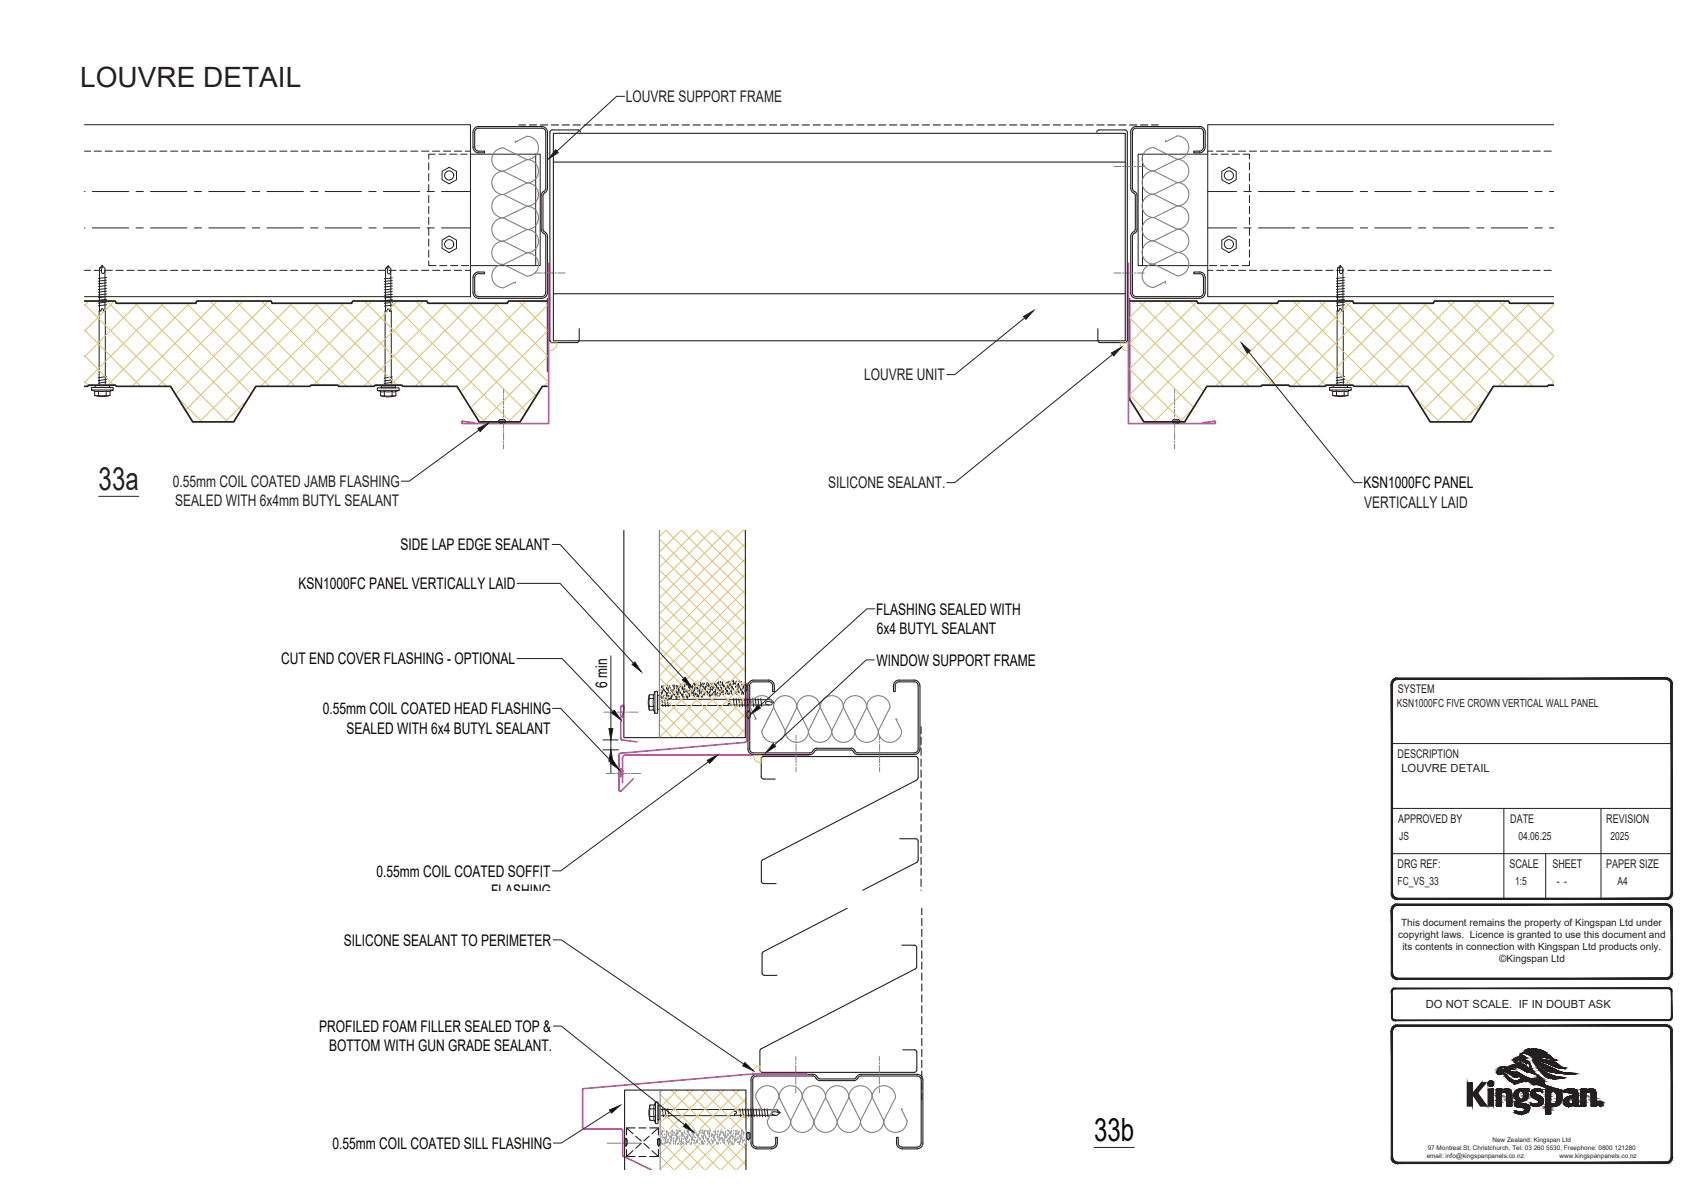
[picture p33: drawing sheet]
<svg xmlns="http://www.w3.org/2000/svg" width="297mm" height="210mm" viewBox="0 0 297 210" stroke-linecap="round" stroke-linejoin="round" font-family="sans-serif">
<defs><g id="words">
<text font-size="5.6" fill="#231f20" x="17.2" y="85.4">33a</text>
<text font-size="5.6" fill="#040503" x="190.9" y="199.1">33b</text>
<text font-size="4.9" fill="#231f20" x="14" y="15.2">LOUVRE DETAIL</text>
<g font-size="2.8" fill="#231f20">
<text x="109.2" y="17.8">LOUVRE SUPPORT FRAME</text>
<text x="150.8" y="66.4">LOUVRE UNIT</text>
<text x="30.2" y="85">0.55mm COIL COATED JAMB FLASHING</text>
<text x="30.6" y="88.4">SEALED WITH 6x4mm BUTYL SEALANT</text>
<text x="144.5" y="85.3">SILICONE SEALANT.</text>
<text x="238.1" y="88.6">VERTICALLY LAID</text>
</g>
<g font-size="2.8" fill="#040503">
<text x="238" y="85.3">KSN1000FC PANEL</text>
<text x="69.9" y="96.1">SIDE LAP EDGE SEALANT</text>
<text x="52.1" y="102.8">KSN1000FC PANEL VERTICALLY LAID</text>
<text x="152.9" y="107.3">FLASHING SEALED WITH</text>
<text x="153" y="110.7">6x4 BUTYL SEALANT</text>
<text x="49" y="116">CUT END COVER FLASHING - OPTIONAL</text>
<text x="153" y="116.2">WINDOW SUPPORT FRAME</text>
<text x="56.3" y="124.7">0.55mm COIL COATED HEAD FLASHING</text>
<text x="106" y="120.1" transform="rotate(-90 106 120.1)">6 min</text>
<text x="60.5" y="128.1">SEALED WITH 6x4 BUTYL SEALANT</text>
<text x="65.7" y="153">0.55mm COIL COATED SOFFIT</text>
<text x="85.7" y="156.4">FLASHING</text>
<text x="60" y="165.1">SILICONE SEALANT TO PERIMETER</text>
<text x="55.7" y="180.1">PROFILED FOAM FILLER SEALED TOP &amp;</text>
<text x="57.5" y="183.5">BOTTOM WITH GUN GRADE SEALANT.</text>
<text x="58" y="200.5">0.55mm COIL COATED SILL FLASHING</text>
</g>
<g font-size="2.1" fill="#231f20">
<text x="243.9" y="121">SYSTEM</text>
<text x="243.9" y="132.3">DESCRIPTION</text>
<text x="244" y="143.6">APPROVED BY</text>
<text x="263.6" y="143.6">DATE</text>
<text x="280.3" y="143.6">REVISION</text>
<text x="243.9" y="151.5">DRG REF:</text>
<text x="263.4" y="151.5">SCALE</text>
<text x="270.9" y="151.5">SHEET</text>
<text x="280.3" y="151.5">PAPER SIZE</text>
</g>
<g font-size="2" fill="#231f20">
<text x="243.8" y="123.5">KSN1000FC FIVE CROWN VERTICAL WALL PANEL</text>
<text x="244.6" y="134.8">LOUVRE DETAIL</text>
<text x="244.2" y="146.6">JS</text>
<text x="265" y="146.6">04.06.25</text>
<text x="281.1" y="146.6">2025</text>
<text x="243.9" y="154.5">FC_VS_33</text>
<text x="264.4" y="154.5">1:5</text>
<text x="271.7" y="154.5">- -</text>
<text x="282.3" y="154.5">A4</text>
<text x="248.9" y="176">DO NOT SCALE. IF IN DOUBT ASK</text>
</g>
<g font-size="1.7" fill="#231f20">
<text x="244.5" y="161.7">This document remains the property of Kingspan Ltd under</text>
<text x="244" y="163.8">copyright laws. Licence is granted to use this document and</text>
<text x="244.7" y="165.8">its contents in connection with Kingspan Ltd products only.</text>
<text x="261.7" y="167.9">©Kingspan Ltd</text>
</g>
<g font-size="1.1" fill="#231f20">
<text x="249" y="202.1">email: info@kingspanpanels.co.nz.</text>
<text x="249.2" y="200.7">97 Montreal St, Christchurch, Tel: 03 260 5530, Freephone: 0800 121280</text>
<text x="260.5" y="199.4">New Zealand: Kingspan Ltd</text>
<text x="272.2" y="202.1">www.kingspanpanels.co.nz</text>
</g>
</g></defs>
<g fill="none" stroke="#231f20" stroke-width=".19">
<path d="M82.6 25.7v-2.6a.97 .97 0 0 1 1-1h10.9a1.01 1.01 0 0 1 1 1v9.8M82.6 25.7a1.01 1.01 0 0 0 1 1h1v-.3h-1a.71 .71 0 0 1-.8-.7M82.8 25.7v-2.6a.71 .71 0 0 1 .8-.7h10.9a.67 .67 0 0 1 .7 .7v9.8M90.6 21.8h1.2M92.4 21.8h1.3M94.3 21.8h1.3M95 33.7l-.2 .4v6M95.2 32.9a.83 .83 0 0 1-.6 .7l-.2 .5v6M95.5 32.9a.9 .9 0 0 1-.5 .8M96.2 21.8h1.3M96.6 23.3h99.8v36.2h-99.8zM96.6 28.3h99.8"/>
<path d="M98.1 21.8h1.3M100 21.8h1.3M100.9 22.7h.2l.2 .4M100.9 22.7h-4.5l-.4 .2v.2v36.3l.2 .3 .2 .1h4.3M101.9 21.8h1.3M103.8 21.8h1.3M105.7 21.8h1.3M107.6 21.8h1.3M109.5 21.8h1.3M111.4 21.8h1.3M113.3 21.8h1.3M115.2 21.8h1.3"/>
<path d="M117.2 21.8h1.2M119.1 21.8h1.2M121 21.8h1.2M122.9 21.8h1.2M124.8 21.8h1.2M126.7 21.8h1.2M128.6 21.8h1.2M130.5 21.8h1.3M132.4 21.8h1.3M134.3 21.8h1.3M136.2 21.8h1.3M138.1 21.8h1.3"/>
<path d="M140 21.8h1.3M141.9 21.8h1.3M143.8 21.8h1.3M145.7 21.8h1.3M147.6 21.8h1.3M149.5 21.8h1.3M151.4 21.8h1.3M153.3 21.8h1.3M155.2 21.8h1.3M157.2 21.8h1.2M159.1 21.8h1.2M161 21.8h1.2"/>
<path d="M162.9 21.8h1.2M164.8 21.8h1.2M166.7 21.8h1.2M168.6 21.8h1.2M170.5 21.8h1.3M172.4 21.8h1.3M174.3 21.8h1.3M176.2 21.8h1.3M178.1 21.8h1.3M180 21.8h1.3M181.9 21.8h1.3M183.8 21.8h1.3"/>
<path d="M185.7 21.8h1.3M187.6 21.8h1.3M189.5 21.8h1.3M191.4 23.1l.2-.4h.2h4.5h.2l.2 .4v36.3v.2l-.4 .2h-4.3M191.4 21.8h1.3M193.3 21.8h1.3M195.2 21.8h1.3M197.1 21.8h1.3M197.3 32.9a.9 .9 0 0 0 .6 .8M197.3 23.1v9.8M197.6 32.9a.83 .83 0 0 0 .6 .7l.2 .5v6M197.6 23.1v9.8"/>
<path d="M197.9 33.7l.2 .4v6M198.3 22.1a1.01 1.01 0 0 0-1 1M198.3 22.4a.71 .71 0 0 0-.7 .7M198.3 22.1h11a1.01 1.01 0 0 1 1 1v2.6M198.3 22.4h11a.71 .71 0 0 1 .7 .7v2.6M199.1 21.8h1.2M201 21.8h1.1M210.3 25.7a1.01 1.01 0 0 1-1 1h-1v-.3h1a.71 .71 0 0 0 .7-.7M14.7 52.6h5.4l.2 .4h13.9l.2-.4h12.9l.2 .4h13.9l.2-.4h12.9l.2 .4h13.9l.2-.4h6.7M14.7 52.5h5.4l.2 .4h13.8l.2-.4h13l.2 .4h13.8l.2-.4h13l.2 .4h13.8l.2-.4h6.8M94.8 40.1l.2 .3a.9 .9 0 0 1 .5 .9v9.8a1.01 1.01 0 0 1-1 1h-10.9a1.01 1.01 0 0 1-1-1v-2.6a.97 .97 0 0 1 1-1h1v.3h-1a.71 .71 0 0 0-.8 .7v2.6a.71 .71 0 0 0 .8 .7h10.9a.71 .71 0 0 0 .7-.7v-9.8a.83 .83 0 0 0-.6-.7l-.2-.5M95.5 52.1v12.8"/>
<path d="M96.6 51.3h99.8M101.1 59.4l-.1 .2-.3 .2M101.1 57.4v2M191.6 57.4v2l.2 .3 .2 .1M197.2 52.6h11.7l.1 .4h14l.2-.4h12.8l.2 .4h14l.2-.4h12.8l.3 .4h7.7M197.2 52.1v17.8M197.2 52.5h11.7l.2 .4h13.8l.2-.4h13l.2 .4h13.8l.2-.4h13l.2 .4h7.7M197.3 51.1a1.01 1.01 0 0 0 1 1M197.6 51.1a.71 .71 0 0 0 .7 .7M197.9 40.4a.9 .9 0 0 0-.6 .9v9.8M198.1 40.1l-.2 .3M198.3 51.8h11a.71 .71 0 0 0 .7-.7v-2.6a.71 .71 0 0 0-.7-.7h-1v-.3h1a.97 .97 0 0 1 1 1v2.6a1.01 1.01 0 0 1-1 1h-11"/>
<path d="M198.4 40.1a.9 .9 0 0 1-.6 .7l-.2 .5v9.8M14.7 67.4h.6l.2-.2h4.7l.2 .2h9.4l3.9 6.2h7.1l3.8-6.2h9.5l.2-.2h4.7l.1 .2h6.2l.2-.2h4.6l.2 .2h9.5l3.9 6.2h7l3.9-6.2h.9M14.7 67.5h.6l.2-.2h4.6l.2 .2h9.4l3.9 6.2h7.2l3.9-6.2h9.4l.2-.2h4.6l.2 .2h6.2l.2-.2h4.6l.2 .2h9.4l3.9 6.2h7.2l3.9-6.2h.8M271.2 67.3h-.9l-.2 .2h-9.4l-3.9 6.2h-7.2l-3.9-6.2h-9.4l-.2-.2h-4.6l-.2 .2h-6.2l-.2-.2h-4.6l-.2 .2h-9.4l-3.9 6.2h-7.2l-2.4-3.9M271.2 67.2h-1l-.2 .2h-9.4l-3.9 6.2h-7.1l-3.8-6.2h-9.5l-.2-.2h-4.7l-.2 .2h-6.1l-.2-.2h-4.7l-.2 .2h-9.4l-3.9 6.2h-7.1l-2.4-4"/>
</g>
<path d="M95.8 45.9v28h-15M196.9 45.9v28h15M82.7 73.8l-1.9-.3-.3 .2 .2 .2M210 73.8l1.9-.3 .2 .2-.2 .2" fill="none" stroke="#b9519f" stroke-width=".3"/>
<g fill="none" stroke="#808180" stroke-width=".17">
<path d="M194.4 29.1h1.2M195.9 29.1h.3M196.4 29.1h1.3M197.9 29.1h.3M198.4 29.1h1.3M93.3 47.7h1.3M94.8 47.7h.3M95.4 47.7h1.2M96.9 47.7h.2M97.4 47.7h1.2M194.4 47.7h1.2M195.9 47.7h.3"/>
<path d="M196.4 47.7h1.3M197.9 47.7h.3M198.4 47.7h1.3M87 73.6l.3 .2M87.1 73.4l.4 .5M87.2 73.3l.6 .6M87.5 73.2l.6 .6M87.8 73.2l.4 .5M87.9 67.8v.9M87.9 68.9v.3M87.9 69.4v1.3M87.9 71v.2"/>
<path d="M87.9 71.5v1.2M87.9 73v.2M87.9 73.5v1.3M87.9 75v.3M87.9 75.5v1.3M87.9 77v.3M87.9 77.6v.8M88.1 73.3l.1 .1M204.9 73.3l-.2 .1M205 67.8v.9M205 68.9v.3M205 69.4v1.3"/>
<path d="M205 71v.2M205 71.5v1.2M205 73v.2M205 73.5v1.3M205 75v.3M205 75.5v1.3M205 77v.3M205 77.6v.8M205.1 73.2l-.4 .5M205.4 73.2l-.6 .6M205.7 73.3l-.6 .6M205.8 73.4l-.5 .5"/>
<path d="M205.8 73.6l-.2 .2"/>
</g>
<g fill="none" stroke="#231f20" stroke-width=".17">
<path d="M14.7 33.4h.1M14.7 39.8h.1M14.7 21.8h67.4v30h-67.4M14.7 26.4h1.1M16.1 33.4h6.4M16.1 39.8h6.4M16.4 26.4h1.3M18.3 26.4h1.3M20.2 26.4h1.3M22.2 26.4h1.2M23.7 33.4h1.3M23.7 39.8h1.3"/>
<path d="M24.1 26.4h1.2M26 26.4h1.2M26.3 33.4h6.3M26.3 39.8h6.3M27.9 26.4h1.2M29.8 26.4h1.2M31.7 26.4h1.2M33.6 26.4h1.2M33.9 33.4h1.3M33.9 39.8h1.3M35.5 26.4h1.3M36.4 33.4h6.4"/>
<path d="M36.4 39.8h6.4M37.4 26.4h1.3M39.3 26.4h1.3M41.2 26.4h1.3M43.1 26.4h1.3M44.1 33.4h1.2M44.1 39.8h1.2M45 26.4h1.3M46.6 33.4h6.3M46.6 39.8h6.3M46.9 26.4h1.3M48.8 26.4h1.3"/>
<path d="M50.7 26.4h1.3M52.6 26.4h1.3M54.2 33.4h1.3M54.2 39.8h1.3M54.5 26.4h1.3M56.4 26.4h1.3M56.8 33.4h6.3M56.8 39.8h6.3M58.3 26.4h1.3M60.2 26.4h1.3M62.1 26.4h1.3M64.1 26.4h1.2"/>
<path d="M64.4 33.4h1.2M64.4 39.8h1.2M66 26.4h1.2M66.9 33.4h6.4M66.9 39.8h6.4M67.9 26.4h1.2M69.8 26.4h1.2M71.7 26.4h1.2M73.6 26.4h1.2M74.5 33.4h1.3M74.5 39.8h1.3M74.8 28.4v1.3"/>
<path d="M74.8 30.3v1.3M74.8 32.2v1.3M74.8 34.1v1.3M74.8 36v1.3M74.8 37.9v1.3M74.8 39.8v1.3M75.5 26.4h1.3M75.9 26.9h-1.1v.9M76.6 26.9h1.3M77.1 33.4h5M77.1 39.8h5M77.2 29.9l1.2-.7 1.3 .7v1.5l-1.3 .7-1.2-.7z"/>
<path d="M77.4 26.4h1.3M78.5 26.9h1.3M79.3 26.4h1.3M80.4 26.9h1.1M81.2 26.4h.9M82.1 26.9h12.2v19.5h-12.2M93.5 26.9v19.5M199.4 26.9v19.5M210.8 26.9h-12.2v19.5h12.2M210.8 33.4h5M210.8 26.4h.9M210.8 39.8h5"/>
<path d="M211.4 26.9h1.1M212.3 26.4h1.3M213.1 26.9h1.3M213.2 29.9l1.3-.7 1.3 .7v1.5l-1.3 .7-1.3-.7zM214.2 26.4h1.3M215 26.9h1.3M216.1 26.4h1.3M216.9 26.9h1.2v.9M217.1 33.4h1.3M217.1 39.8h1.3M218 26.4h1.3M218.1 28.4v1.3"/>
<path d="M218.1 30.3v1.3M218.1 32.2v1.3M218.1 34.1v1.3M218.1 36v1.3M218.1 37.9v1.3M218.1 39.8v1.3M219.6 33.4h6.4M219.6 39.8h6.4M219.9 26.4h1.3M221.8 26.4h1.3M223.8 26.4h1.2M225.7 26.4h1.2"/>
<path d="M227.2 33.4h1.3M227.2 39.8h1.3M227.6 26.4h1.2M229.5 26.4h1.2M229.8 33.4h6.3M229.8 39.8h6.3M231.4 26.4h1.2M233.3 26.4h1.2M235.2 26.4h1.2M237.1 26.4h1.3M237.4 33.4h1.3M237.4 39.8h1.3"/>
<path d="M239 26.4h1.3M239.9 33.4h6.4M239.9 39.8h6.4M240.9 26.4h1.3M242.8 26.4h1.3M244.7 26.4h1.3M246.6 26.4h1.3M247.6 33.4h1.2M247.6 39.8h1.2M248.5 26.4h1.3M250.1 33.4h6.3M250.1 39.8h6.3"/>
<path d="M250.4 26.4h1.3M252.3 26.4h1.3M254.2 26.4h1.3M256.1 26.4h1.3M257.7 33.4h1.3M257.7 39.8h1.3M258 26.4h1.3M259.9 26.4h1.3M260.3 33.4h6.3M260.3 39.8h6.3M261.8 26.4h1.3M263.7 26.4h1.3"/>
<path d="M265.7 26.4h1.2M267.6 26.4h1.2M267.9 33.4h1.2M267.9 39.8h1.2M269.5 26.4h1.2M270.4 33.4h.8M270.4 39.8h.8M271.2 21.8h-60.4v30h60.4M14.7 47.2h1.1M16.4 47.2h1.3M17.7 54.1l-.1 .2h-.3M17.8 46.7l-.1 .8 .1 .2 .2 .1 .2-.2 .1-.5"/>
<path d="M17.9 46.3l-.1 .4-.4 .1M18 54.1l-.2-.2-.1 .2M18 54.1l.1 .2h.3M18.3 47.2h1.3M18.6 52.7l-1.4 .2M18.6 52.2l-1.4 .2M18.6 51.8l-1.4 .1M18.6 51.3l-1.4 .2M18.6 50.8l-1.4 .2M18.6 50.4l-1.4 .1M18.6 49.9l-1.4 .1M18.6 49.4l-1.4 .1"/>
<path d="M18.6 48.9l-1.4 .2M18.6 48.4l-1.4 .2M18.6 53.2l-1.4 .2M20.2 47.2h1.3M22.2 47.2h1.2M24.1 47.2h1.2M26 47.2h1.2M27.9 47.2h1.2M29.8 47.2h1.2M31.7 47.2h1.2M33.6 47.2h1.2M35.5 47.2h1.3"/>
<path d="M37.4 47.2h1.3M39.3 47.2h1.3M41.2 47.2h1.3M43.1 47.2h1.3M45 47.2h1.3M46.9 47.2h1.3M48.8 47.2h1.3M50.7 47.2h1.3M52.6 47.2h1.3M54.5 47.2h1.3M56.4 47.2h1.3M58.3 47.2h1.3"/>
<path d="M60.2 47.2h1.3M62.1 47.2h1.3M64.1 47.2h1.2M66 47.2h1.2M67.7 46.8l-.1 .8 .2 .2a.47 .47 0 0 0 .4-.6M67.8 46.4l-.1 .4h-.4M67.9 47.2h1.2M68.3 54.3h-.3l-.1-.3-.2-.1-.2 .4h-.3M68.5 52.8l-1.4 .1M68.5 52.3l-1.4 .2M68.5 51.8l-1.4 .2M68.5 51.4l-1.4 .1"/>
<path d="M68.5 50.9l-1.4 .2M68.5 50.4l-1.4 .2M68.5 49.9l-1.4 .2M68.5 49.4l-1.4 .2M68.5 49l-1.4 .1M68.5 48.5l-1.4 .2M68.5 53.3l-1.4 .1M69.8 47.2h1.2M71.7 47.2h1.2M73.6 47.2h1.2M74.8 45.5v.9h1.3M74.8 41.7v1.3"/>
<path d="M74.8 43.6v1.3M75.5 47.2h1.3M76.7 46.4h1.3M77.2 41.9l1.2-.7 1.3 .7v1.5l-1.3 .7-1.2-.7zM77.4 47.2h1.3M78.6 46.4h1.3M79.3 47.2h1.3M80.5 46.4h1.3M81.2 47.2h.9M210.8 47.2h.9M211.1 46.4h1.2M212.3 47.2h1.3"/>
<path d="M213 46.4h1.2M213.2 41.9l1.3-.7 1.3 .7v1.5l-1.3 .7-1.3-.7zM214.2 47.2h1.3M214.9 46.4h1.3M216.1 47.2h1.3M218 47.2h1.3M218.1 41.7v1.3M218.1 43.6v1.3M218.1 45.5v.9h-1.3M219.9 47.2h1.3M221.8 47.2h1.3M223.8 47.2h1.2"/>
<path d="M225.7 47.2h1.2M227.6 47.2h1.2M229.5 47.2h1.2M231.4 47.2h1.2M233.3 47.2h1.2M233.7 54.1v.2h-.3M233.9 46.7l-.1 .4a.38 .38 0 0 0-.1 .5 .38 .38 0 0 0 .5 .1l.2-.6M233.9 46.3v.4l-.5 .1M234.1 54.1l-.2-.2-.2 .2M234.1 54.1v.2h.3M234.6 52.7l-1.4 .2M234.6 52.2l-1.4 .2"/>
<path d="M234.6 51.8l-1.4 .1M234.6 51.3l-1.4 .2M234.6 50.8l-1.4 .2M234.6 50.4l-1.4 .1M234.6 49.9l-1.4 .1M234.6 49.4l-1.4 .1M234.6 48.9l-1.4 .2M234.6 48.4l-1.4 .2M234.6 53.2l-1.4 .2M235.2 47.2h1.2M237.1 47.2h1.3M239 47.2h1.3"/>
<path d="M240.9 47.2h1.3M242.8 47.2h1.3M244.7 47.2h1.3M246.6 47.2h1.3M248.5 47.2h1.3M250.4 47.2h1.3M252.3 47.2h1.3M254.2 47.2h1.3M256.1 47.2h1.3M258 47.2h1.3M259.9 47.2h1.3M261.8 47.2h1.3"/>
<path d="M263.7 47.2h1.3M265.7 47.2h1.2M267.6 47.2h1.2M269.5 47.2h1.2M16 68.1l.5 .2v.7a4.2 4.2 0 0 0 2.7 0M16 68.1h3.8l-.6 .2M16 68.1v-.5h3.8v.5M16.5 68.3h.7M16.5 69h.7M16.7 67.3h2.4v.3h-2.5zM17.2 68.3h1.3M17.2 69h1.3"/>
<path d="M17.2 68.3v.7M17.3 67.3l.1-20.5 .4-.5 .5 .5 .1 20.5M18.6 66.7l-1.5 .2M18.6 66.2l-1.5 .2M18.6 65.7l-1.5 .2M19.2 68.3h-.7v.7h.7M19.2 68.3v.7M65.9 68.1v-.4h3.8v.4M65.9 68.1h3.8l-.6 .2v.8M65.9 68.1l.5 .2M66.4 68.3h.7M66.4 69h.7"/>
<path d="M66.4 68.3v.8l.4 .1 1.4 .1 .9-.2M66.6 67.4h2.4v.3h-2.5zM67.1 68.3h1.3M67.1 68.3v.8l.6 .1 .7-.1v-.8M67.2 67.4l.1-20.5 .4-.5 .5 .5 .1 20.5M68.4 69h.7M68.4 68.3h.7M68.5 66.7l-1.5 .2M68.5 66.3l-1.5 .2M68.5 65.8l-1.5 .2M87 73.5h.1M87.3 73.2a.31 .31 0 0 0-.3 .3 .31 .31 0 0 0 .3 .3"/>
<path d="M87.3 73.9h.6M87.3 73.2h.6M87.9 73.2l.3 .3M88.2 73.5h.1M88.2 73.5l-.3 .3M204.7 73.5h.1M204.9 73.2a.31 .31 0 0 0-.3 .3 .31 .31 0 0 0 .3 .3M205 73.2h.6M205 73.9h.6M205.6 73.2l.3 .3M205.9 73.5h.1M205.9 73.5l-.3 .3"/>
<path d="M232 68.1v-.5h3.8v.5M232 68.1l.6 .2v.7M232 68.1h3.8l-.5 .2M232.6 69l1.3 .2 1.3-.2M232.6 68.3h.6l.1 .7h-.7M232.7 67.3h2.4l.1 .3h-2.6zM233.4 67.3v-20.5l.5-.5 .5 .5v20.5M234.6 68.3v.7M234.6 66.7l-1.4 .2M234.6 66.2l-1.4 .2M234.6 65.7l-1.4 .2M235.2 68.3h-2"/>
<path d="M235.3 68.3l-.1 .7h-2"/>
<circle cx="78.4" cy="30.6" r=".79"/>
<circle cx="214.5" cy="30.6" r=".79"/>
<circle cx="78.4" cy="42.6" r=".79"/>
<circle cx="214.5" cy="42.6" r=".79"/>
</g>
<path d="M97.2 59.9a1.32 1.32 0 0 1-1.3 1.3M97.2 59.9h-1.3v1.3M195.5 59.9a1.32 1.32 0 0 0 1.3 1.3v-1.3h-1.3" fill="none" stroke="#dcc06c" stroke-width=".19"/>
<g fill="none" stroke="#808180" stroke-width=".19">
<path d="M87.9 38a2.04 2.04 0 0 0-2.1 2.1 2.04 2.04 0 0 0 2.1 2M87.9 33.9a2.04 2.04 0 0 0-2.1 2.1 2.04 2.04 0 0 0 2.1 2M87.9 29.9a2.04 2.04 0 0 0-2.1 2 2.04 2.04 0 0 0 2.1 2.1M87.9 38l4 2.1M87.9 34l4 2M87.9 29.9l4 2M91.9 36a2.04 2.04 0 0 1 2.1 2 2.04 2.04 0 0 1-2.1 2.1M91.9 31.9a2.04 2.04 0 0 1 2.1 2 2.04 2.04 0 0 1-2.1 2.1M91.9 27.8a2.04 2.04 0 0 1 2.1 2.1 2.04 2.04 0 0 1-2.1 2M91.9 23.8a2.04 2.04 0 0 1 2.1 2 2.04 2.04 0 0 1-2.1 2.1M91.9 36l-4 2M91.9 31.9l-4 2.1"/>
<path d="M91.9 27.9l-4 2M91.9 23.8l-2 1v-.2M91.9 27.9l-4-2.1a2.04 2.04 0 0 0-2.1 2.1 2.04 2.04 0 0 0 2.1 2M201.4 38a2.04 2.04 0 0 0-2.1 2 2.04 2.04 0 0 0 2.1 2M201.4 25.7a2.04 2.04 0 0 0-2.1 2.1 2.04 2.04 0 0 0 2.1 2 2.03 2.03 0 0 0-2.1 2.1 2.03 2.03 0 0 0 2.1 2 2.04 2.04 0 0 0-2.1 2 2.04 2.04 0 0 0 2.1 2.1M201.4 25.8l4 2M205.4 35.9a2.03 2.03 0 0 1 2.1 2.1 2.03 2.03 0 0 1-2.1 2 2.03 2.03 0 0 1 2.1 2 2.03 2.03 0 0 1-2.1 2.1 2.04 2.04 0 0 1 2.1 2 2.04 2.04 0 0 1-2.1 2M205.4 31.9a2.04 2.04 0 0 1 2.1 2 2.04 2.04 0 0 1-2.1 2M205.4 23.7a2.04 2.04 0 0 1 2.1 2.1 2.04 2.04 0 0 1-2.1 2 2.04 2.04 0 0 1 2.1 2 2.04 2.04 0 0 1-2.1 2.1M205.4 27.8l-4 2.1 4 2-4 2 4 2-4 2.1 4 2-4 2 4 2.1-4 2 4 2M205.4 23.7l-2 1.1v-.3M87.9 46.1a2.04 2.04 0 0 0-2.1 2.1 2.04 2.04 0 0 0 2.1 2l2-1v.3"/>
<path d="M87.9 42.1a2.04 2.04 0 0 0-2.1 2 2.04 2.04 0 0 0 2.1 2.1M87.9 42.1l4 2M91.9 44.1a2.04 2.04 0 0 1 2.1 2.1 2.04 2.04 0 0 1-2.1 2l-4-2M91.9 40.1a2.04 2.04 0 0 1 2.1 2 2.04 2.04 0 0 1-2.1 2M91.9 44.1l-4 2.1M91.9 40.1l-4 2M201.4 46.1a2.04 2.04 0 0 0-2.1 2 2.04 2.04 0 0 0 2.1 2.1M201.4 42a2.04 2.04 0 0 0-2.1 2.1 2.04 2.04 0 0 0 2.1 2M203.4 49.4v-.2l-2 1"/>
</g>
<g fill="none" stroke="#dcc06c" stroke-width=".17">
<path d="M14.7 57.6l9.8 9.8M14.7 53.1l14.3 14.3M14.7 52.6h5.4l.2 .4h13.9l.2-.4h12.9l.2 .4h13.9l.2-.4h12.9l.2 .4h13.9l.2-.4h6.7M15.4 52.6l-.7 .7M18.7 52.6l21 21M19.9 52.6l-5.2 5.2M23.6 53l18.5 18.5M24 53l-9.3 9.3M28.1 53l15.7 15.7M28.5 53l-13.8 13.8M32.6 53l14.4 14.4M33 53l-14.2 14.2"/>
<path d="M36.7 52.6l14.8 14.8M37.9 52.6l-14.8 14.8M41.2 52.6l14.6 14.6M42.4 52.6l-14.8 14.8M45.6 52.6l14.8 14.8M46.9 52.6l-16.2 16.2M50.5 53l14.4 14.4M51 53l-18.6 18.6M55 53l14.2 14.2M55.5 53l-20.7 20.6M59.5 53l14.4 14.4M59.9 53l-14.4 14.4"/>
<path d="M63.6 52.6l14.8 14.8M64.8 52.6l-14.8 14.8M68.1 52.6l21 21M69.3 52.6l-14.6 14.6M72.6 52.6l19.2 19.2M73.8 52.6l-14.7 14.7M77.5 53l16.1 16.1M77.9 53l-14.4 14.4M82 53l13.5 13.6M82.4 53l-14.2 14.2M86.4 53l9.1 9.1M86.9 53l-14.4 14.4"/>
<path d="M90.5 52.6l5 5M91.8 52.6l-14.8 14.8M95 52.6l.5 .5M95.5 53.3l-15.1 15.1M95.5 57.8l-13.4 13.4M197.2 52.6h11.7l.1 .4h14l.2-.4h12.8l.2 .4h14l.2-.4h12.8l.3 .4h7.7M197.2 60l11.1 11.1M197.2 55.5l12.8 12.8M198.8 52.6l14.8 14.8M200 52.6l-2.8 2.8M203.2 52.6l14.8 14.8M204.5 52.6l-7.3 7.3"/>
<path d="M207.7 52.6l14.6 14.6M208.9 52.7l-11.7 11.7M212.6 53l14.4 14.4M213.1 53l-15.9 15.9M217.1 53l14.3 14.2M217.5 53l-18.9 18.9M221.6 53l14.2 14.2M222 53l-20.6 20.6M225.7 52.6l14.8 14.8M226.9 52.6l-14.8 14.8M230.2 52.6l14.8 14.8M231.4 52.6l-14.8 14.8"/>
<path d="M234.7 52.6l21 21M235.9 52.6l-14.6 14.6M239.6 53l18.4 18.5M240 53l-14.4 14.4M244 53l15.8 15.7M244.5 53l-14.4 14.4M248.5 53l14.4 14.4M249 53l-14.2 14.2M252.6 52.6l14.8 14.8M253.9 52.6l-14.8 14.8M257.1 52.6l14.1 14.1M258.4 52.6l-14.8 14.8"/>
<path d="M261.6 52.6l9.6 9.6M262.8 52.6l-16.2 16.2M266.5 53l4.7 4.7M266.9 53l-18.5 18.6M271 53l.2 .2M271.2 57.7l-9.7 9.7M271.2 53.2l-20.4 20.4M14.7 66.6l.7 .6M14.7 62.1l5.1 5.1M14.7 67.4h.6l.2-.2h4.7l.2 .2h9.4l3.9 6.2h7.1l3.8-6.2h9.5l.2-.2h4.7l.1 .2h6.2l.2-.2h4.6l.2 .2h9.5l3.9 6.2h7l3.9-6.2h.9M31.1 69.5l4.1 4.1M43.1 69.8l-3.8 3.8"/>
<path d="M82.1 71.1l2.5 2.5M94.1 68.2l-5.4 5.4M95.5 62.3l-11.3 11.3M95.5 66.8l-.6 .6M197.2 69l4.6 4.6M197.2 64.5l9.1 9.1M208.1 71.5l-2.2 2.1M247.1 69.5l4.1 4.1M259.1 69.8l-3.8 3.8M271.2 67.2h-1l-.2 .2h-9.4l-3.9 6.2h-7.1l-3.8-6.2h-9.5l-.2-.2h-4.7l-.2 .2h-6.1l-.2-.2h-4.7l-.2 .2h-9.4l-3.9 6.2h-7.1l-2.4-4M271.2 62.2l-5.2 5.2M271.2 66.7l-.5 .5"/>
</g>
<path d="M206.8 73.6h.1" fill="none" stroke="#231f20" stroke-width=".25"/>
<path d="M216.7 59.9l1.5 1.3-.5 .4z" fill="#231f20"/>
<path d="M216.7 59.9l1.5 1.3-.5 .4zM217.9 61.4l18.4 22.8h1.4" fill="none" stroke="#231f20" stroke-width=".17"/>
<path d="M83.4 74.8l1.8-.9-1.4 1.4z" fill="#231f20"/>
<path d="M83.4 74.8l1.8-.9-1.4 1.4zM83.6 75.1l-12.2 8.9h-1.4" fill="none" stroke="#231f20" stroke-width=".17"/>
<path d="M97 26.1l.4 .5-1.7 1.1z" fill="#231f20"/>
<path d="M109 16.8h-1.4l-10.4 9.6M97 26.1l.4 .5-1.7 1.1z" fill="none" stroke="#231f20" stroke-width=".17"/>
<path d="M194 61.6l1.7-1-1.3 1.5z" fill="#231f20"/>
<path d="M194 61.6l1.7-1-1.3 1.5zM194.2 61.9l-27.6 22.3h-1.4" fill="none" stroke="#231f20" stroke-width=".17"/>
<path d="M178.6 55.2l1.8-1-1.3 1.5z" fill="#231f20"/>
<g fill="none" stroke="#231f20" stroke-width=".17">
<path d="M178.6 55.2l1.8-1-1.3 1.5zM178.8 55.5l-12.2 9.9h-1.4M17.2 86.6h7M130.1 119.5l.2 .1 .1 .8-.3 .3M130.1 119.5l-.4 .3 .1 .7 .3 .2M130.1 119.5h.1M113.4 123.3h.7M114.1 121.9v1.4M114.1 121.9h-.8v2M114.1 123.3v.6M114.1 121.3v.6M114.3 120.7v3.8l-.2-.6h-.7l-.3-1.3 .3-1.3-.1 .6"/>
<path d="M114.3 120.7l-.2 .6h-.7M114.3 120.7h.4v3.8h-.4M114.7 121.3l.4 .1v2.4l-.2 .1h-.2zM115.1 122.1h19.4l.5 .5-.5 .5h-19.4M115.5 121.9l.2 1.4M115.9 121.9l.3 1.4M116.4 121.9l.2 1.4M127.1 122.1v.3l.4 .2-.2 .2M127.3 122.8h-.2v.3M128 121.9l.2 1.4M128.5 121.9l.1 1.4M128.9 121.9l.2 1.4"/>
<path d="M129.4 121.9l.2 1.4M129.9 121.9l.2 1.4M130.1 120.7h.1M130.4 125l.3 .3M130.4 121.9l.1 1.4M130.7 124.1l.2 .2 .1 .7M130.7 124.1l-.3 .2v.7M130.7 124.1h.1M130.7 125.3h.1M130.8 121.9l.2 1.4M131 125l-.3 .3M131.4 121.9l.1 1.4"/>
<path d="M131.8 121.9l.2 1.4M132.3 121.9l.2 1.4M132.8 121.9l.1 1.4M134.6 122.1l.1 .5h.4M134.7 122.6l-1-.1-.1 .4 .7 .2"/>
</g>
<g fill="none" stroke="#231f20" stroke-width=".19">
<path d="M130.8 119.7v11M131.5 119a.71 .71 0 0 0-.7 .7M131.5 118.7a1.01 1.01 0 0 0-1 1v11a.97 .97 0 0 0 1 1h9.8a.9 .9 0 0 0 .9-.5M131.5 118.7h2.6M131.5 119h2.6M134.1 118.7a1.01 1.01 0 0 1 1 1v1h-.3v-1a.71 .71 0 0 0-.7-.7M156.9 118.7a1.01 1.01 0 0 0-1 1v1h.3v-1M156.9 119a.71 .71 0 0 0-.7 .7M156.9 118.7h2.6M156.9 119h2.6M159.5 118.7a1.01 1.01 0 0 1 1 1M159.5 119a.71 .71 0 0 1 .7 .7v11a.71 .71 0 0 1-.7 .7"/>
<path d="M160.6 119.7v11M130.8 130.7a.71 .71 0 0 0 .7 .7h9.8l.5-.2 .1-.2M132.9 135.6l.1 .3 .2 .1M133.3 136h2M142.2 131.1l.3-.2h6l.4 .2a.87 .87 0 0 0 .8 .6h9.8M142.5 130.6h-.2l-.4 .4M142.5 130.6h6.1M148.5 130.6l.5 .2 .2 .2M149.2 131l.1 .2 .4 .2h9.8M160 136.1l-26.9 14-.2 .4M160.2 132.4v-.2l-.4-.1h-26.6h-.2l-.1 .3v3.2M160.2 135.8l-.2 .3"/>
<path d="M160.2 132.5v3.3M160.5 130.7a1.01 1.01 0 0 1-1 1M160.7 126.9v1.2M160.7 128.7v1.3M160.7 130.6v1.3M160.7 132.5v1.3M160.7 134.4v1.3M160.7 136.3v1.3M160.7 138.2v1.3M132.9 153.8l.2 .4h.2M132.9 150.5v3.3M133.3 154.2h2.2"/>
<path d="M157 146.4h2.8l.2 .1 .2 .3M160 150.5l-9.4 4.9M160.2 150.1l-.2 .4M160.2 146.8v3.3M160.7 140.1v1.3M160.7 142v1.3M160.7 143.9v1.3M160.7 145.8v1.3M160.7 147.7v1.3M160.7 149.6v1.3M160.7 151.5v1.3M160.7 153.4v1.3"/>
<path d="M160.7 155.4h.1"/>
</g>
<g fill="none" stroke="#b9519f" stroke-width=".3">
<path d="M130.4 119.3v10M108 135.2l.3 .3M108.3 131.5l-.3 .3 .1 6.2 .3 .1 2.1-2.2M108.3 134.2l.3 .3M108.3 134.2l-.3 .3M108.3 134.3h.1M108.3 135.5h.1M108.3 123.5v5.4l.3 .3M108.6 129.2l2.6 .3M108.6 123.2h.1M108.6 135.2l-.3 .3M108.9 123.4a.31 .31 0 0 0-.3-.3 .31 .31 0 0 0-.3 .3"/>
<path d="M108.9 123.5l-.3 1.7M109.2 131.8a.58 .58 0 0 0-.6 .6v4.2M109.2 131.8h32M130.3 129.3l-.2 .3-21.8 1.9"/>
</g>
<path d="M108.3 134.3l-.2 .2M108.5 134.3l-.4 .5M108.6 135.3l-.1 .1M108.6 134.7l-.5 .6M108.6 134.5l-.5 .5M108.6 135l-.4 .4" fill="none" stroke="#808180" stroke-width=".3"/>
<g fill="none" stroke="#808180" stroke-width=".17">
<path d="M130 119.5l-.2 .2M130.2 119.5l-.4 .5M130.3 119.7l-.5 .6M130.4 119.9l-.6 .6M105.4 124.3h1.6M105.8 135h1.6M107.2 124.3h.3M107.6 135h.3M107.7 124.3h1.3M108.2 135h1.2M109.3 124.3h.2M109.7 135h.2"/>
<path d="M109.8 124.3h1.6M110.2 135h1.6M130.3 120.5l-.1 .1M130.4 120.2l-.5 .4M130.6 124.1l-.2 .3M130.8 124.2l-.4 .4M131 125.2l-.2 .1M131 124.3l-.6 .6M131 124.9l-.5 .4M131 124.6l-.6 .6M138.9 128.3v.8M138.9 129.3v.3"/>
<path d="M138.9 129.9v1.2M138.9 131.4v.2M138.9 131.9v1.3M138.9 133.4v.3M138.9 133.9v.8M153.5 128.3v.8M153.5 129.3v.3M153.5 129.9v1.2M153.5 131.4v.2M153.5 131.9v1.3M153.5 133.4v.3M153.5 133.9v.8"/>
</g>
<path d="M131.5 131.8a1.32 1.32 0 0 0 1.3 1.4v-1.4h-1.3" fill="none" stroke="#dcc06c" stroke-width=".19"/>
<path d="M129.8 118.6v2.5" fill="none" stroke="#fff" stroke-width=".17"/>
<path d="M115.4 119.6l14.4 1.5-14.4 1zM115.4 119.6l14.4 1.5v-2.5z" fill="#fff"/>
<path d="M115.4 119.6l14.4 1.5-14.4 1zM115.4 119.6l14.4-1v2.5z" fill="none" stroke="#fff" stroke-width=".17"/>
<g fill="none" stroke="#231f20" stroke-width=".17">
<path d="M115.5 119.8h.1M115.5 119.7h.1M115.5 119.9h.1M115.6 119.9h.1M115.7 120h.1M115.8 119.7h.1M116.3 119.9h.1M116.5 119.6h.1M116.6 119.9h.1M116.8 120h.1M116.8 119.7h.1M117.4 119.6h.1"/>
<path d="M117.6 119.8h.1M117.6 119.5h.1M117.8 119.7h.1M118.1 119.6h.1M118.2 119.8h.1M118.5 119.9h.1M118.5 119.7h.1M118.8 119.4h.1M118.8 119.7h.1M119.1 119.8h.1M119.1 119.9h.1M119.5 119.8h.1"/>
<path d="M119.5 119.6h.1M119.5 119.4h.1M119.8 119.4h.1M120.1 119.4h.1M120.1 119.5h.1M120.1 119.6h.1M120.2 119.8h.1M120.4 120h.1M120.4 119.8h.1M120.4 119.9h.1M120.4 119.6h.1M120.5 119.4h.1"/>
<path d="M120.8 119.6h.1M120.8 119.9h.1M120.9 119.8h.1M121.1 119.2h.1M121.2 119.3h.1M121.2 119.5h.1M121.3 119.9h.1M121.3 119.2h.1M121.4 119.5h.1M121.4 119.6h.1M121.4 119.2h.1M121.5 120h.1"/>
<path d="M121.7 119.9h.1M121.9 119.6h.1M122.2 119.6h.1M122.2 119.9h.1M122.3 119.1h.1M122.3 119.6h.1M122.3 119.4h.1M122.4 119.4h.1M122.5 119.6h.1M122.7 119.2h.1M122.7 119.8h.1M122.7 119.4h.1"/>
<path d="M122.8 119.8h.1M122.9 119.2h.1M123 119.9h.1M123.1 120h.1M123.2 119.8h.1M123.2 119.7h.1M123.3 119.3h.1M123.4 119.1h.1M123.5 119.5h.1M123.6 119.7h.1M123.6 119.3h.1M123.7 119.5h.1"/>
<path d="M123.8 119.5h.1M123.9 119.8h.1M124 119.1h.1M124 119.9h.1M124.1 119.7h.1M124.2 119.4h.1M124.2 119.2h.1M124.3 119.4h.1M124.4 119.9h.1M124.6 119.9h.1M124.7 119.2h.1M124.8 119.3h.1"/>
<path d="M124.9 119.5h.1M125 119.4h.1M125 119.6h.1M125 119.8h.1M125.1 119.6h.1M125.2 119.1h.1M125.3 119.9h.1M125.3 120h.1M125.3 119.1h.1M125.4 119h.1M125.4 119.3h.1M125.7 119.5h.1"/>
<path d="M125.7 118.9h.1M125.7 119.8h.1M125.8 119h.1M126 119.3h.1M126 119.5h.1M126.1 119h.1M126.1 119.2h.1M126.1 119.1h.1M126.2 119.5h.1M126.3 119.6h.1M126.3 119.7h.1M126.4 119.6h.1"/>
<path d="M126.4 119.8h.1M126.7 119.1h.1M126.9 119.9h.1M127 119.6h.1M127 119.4h.1M127 119.1h.1M127.1 119.8h.1M127.1 119h.1M127.2 120h.1M127.2 118.9h.1M127.3 119.4h.1M127.4 119.5h.1"/>
<path d="M127.4 119.2h.1M127.5 119.4h.1M127.6 119.8h.1M127.7 119.7h.1M127.8 118.8h.1M127.8 119.8h.1M127.9 119.4h.1M128 119.1h.1M128 118.8h.1M128 118.9h.1M128.1 119.2h.1M128.3 119.2h.1"/>
<path d="M128.4 119.2h.1M128.4 119.8h.1M128.5 118.8h.1M128.6 119.6h.1M128.8 119.3h.1M128.8 119.8h.1M128.8 119.5h.1M128.9 119.3h.1M128.9 119.4h.1M128.9 119.9h.1M129 119.6h.1M129 118.8h.1"/>
<path d="M129.1 119.8h.1M129.2 118.9h.1M129.3 118.9h.1M129.4 119h.1M129.5 119.4h.1M129.6 119.3h.1M129.7 119.8h.1M129.7 119.7h.1M129.8 119.8h.1M129.8 119.9h.1M115.4 121.6h.1M115.4 121.3h.1"/>
<path d="M115.4 121.4h.1M115.4 120.8h.1M115.5 121h.1M115.5 121.7h.1M115.5 120.9h.1M115.6 120.6h.1M115.6 120.5h.1M115.6 120.8h.1M115.7 121.6h.1M115.8 121.7h.1M115.8 120.2h.1M115.8 121.5h.1"/>
<path d="M115.9 120.4h.1M115.9 121.3h.1M116 120.4h.1M116.1 120.6h.1M116.1 120.7h.1M116.2 121.8h.1M116.2 122h.1M116.3 121.2h.1M116.3 121.8h.1M116.3 120.9h.1M116.3 120.1h.1M116.3 121.3h.1"/>
<path d="M116.4 121h.1M116.4 120.2h.1M116.5 120.9h.1M116.5 120.4h.1M116.6 121.4h.1M116.6 120.1h.1M116.6 120.5h.1M116.6 121.9h.1M116.7 121.4h.1M116.7 120.8h.1M116.9 121.9h.1M117 120.9h.1"/>
<path d="M117 121.8h.1M117 120h.1M117.1 120.3h.1M117.1 120.4h.1M117.1 121.5h.1M117.2 121.7h.1M117.2 120.4h.1M117.2 121.4h.1M117.3 121.4h.1M117.3 120.6h.1M117.3 121.2h.1M117.3 120.5h.1"/>
<path d="M117.4 120.7h.1M117.4 120.8h.1M117.4 120.5h.1M117.5 120.3h.1M117.6 121.1h.1M117.6 121h.1M117.7 120h.1M117.7 121.1h.1M117.7 120.1h.1M117.7 121.2h.1M117.9 121.5h.1M118 120.6h.1"/>
<path d="M118 121.9h.1M118 121.5h.1M118.1 120.1h.1M118.1 120.8h.1M118.1 121.8h.1M118.1 121.6h.1M118.2 120.9h.1M118.3 121.2h.1M118.3 120.9h.1M118.3 121.1h.1M118.3 120.7h.1M118.4 120.2h.1"/>
<path d="M118.4 120.5h.1M118.5 121.5h.1M118.5 120.4h.1M118.6 121.6h.1M118.7 120.7h.1M118.7 120.8h.1M118.8 120.9h.1M119 121.1h.1M119 120h.1M119 121.3h.1M119.1 120.2h.1M119.1 121.5h.1"/>
<path d="M119.2 121.3h.1M119.2 121.1h.1M119.3 121.7h.1M119.3 120.6h.1M119.3 121.6h.1M119.4 120.3h.1M119.4 121.7h.1M119.4 120.7h.1M119.4 120.2h.1M119.4 120.1h.1M119.7 120.6h.1M119.7 121.2h.1"/>
<path d="M119.8 120.6h.1M119.8 120.3h.1M119.8 121.4h.1M119.9 120.3h.1M119.9 121.6h.1M120 121.7h.1M120 120.5h.1M120 121h.1M120 121.6h.1M120.1 120.8h.1M120.1 121.5h.1M120.2 121h.1"/>
<path d="M120.2 120.7h.1M120.2 120.5h.1M120.3 121.1h.1M120.3 121.3h.1M120.3 120h.1M120.4 121.4h.1M120.4 121.3h.1M120.4 120.4h.1M120.7 120.3h.1M120.7 120.9h.1M120.7 120.4h.1M120.7 120.7h.1"/>
<path d="M120.8 120.9h.1M121 121.4h.1M121 120.7h.1M121 121.3h.1M121.1 121.1h.1M121.1 120.9h.1M121.1 120.4h.1M121.2 121.4h.1M121.2 120.4h.1M121.2 120.3h.1M121.3 120.1h.1M121.3 121.1h.1"/>
<path d="M121.4 121.1h.1M121.4 120.9h.1M121.6 121h.1M121.6 121.5h.1M121.7 120h.1M121.7 121.2h.1M121.7 121.4h.1M121.8 120.1h.1M121.8 120.5h.1M121.9 121.5h.1M122 121.3h.1M122 120.4h.1"/>
<path d="M122 120.8h.1M122.1 120.7h.1M122.1 121h.1M122.1 120.5h.1M122.1 120.3h.1M122.2 120.1h.1M122.3 120.8h.1M122.4 120.9h.1M122.4 121.5h.1M122.5 121.4h.1M122.5 120.6h.1M122.6 121.6h.1"/>
<path d="M122.6 120.3h.1M122.6 121.2h.1M122.7 120.5h.1M122.8 121.1h.1M122.9 120.1h.1M122.9 121.2h.1M123 120.9h.1M123 121h.1M123 120.7h.1M123 120.2h.1M123.1 120.3h.1M123.2 120.6h.1"/>
<path d="M123.3 120.5h.1M123.4 120.6h.1M123.5 121.2h.1M123.5 120.8h.1M123.6 120.2h.1M123.6 120.9h.1M123.8 121.3h.1M123.8 121.4h.1M123.8 120.7h.1M123.8 121.1h.1M123.9 120.3h.1M123.9 121.3h.1"/>
<path d="M123.9 120.6h.1M124 121.4h.1M124 120.3h.1M124 120.2h.1M124.1 121.2h.1M124.2 120.3h.1M124.3 121h.1M124.3 120.3h.1M124.4 120.3h.1M124.4 121.2h.1M124.5 120.1h.1M124.5 120.8h.1"/>
<path d="M124.6 120.6h.1M124.8 120.6h.1M124.8 121h.1M124.8 121.3h.1M124.9 120.8h.1M124.9 120.6h.1M124.9 120.3h.1M124.9 121h.1M125 121.1h.1M125 120.1h.1M125.2 121.3h.1M125.2 120.9h.1"/>
<path d="M125.3 120.2h.1M125.3 120.4h.1M125.4 120.1h.1M125.5 121.4h.1M125.6 120.4h.1M125.6 121h.1M125.7 121.1h.1M125.7 120.9h.1M125.8 120.5h.1M125.9 120.2h.1M125.9 120.9h.1M125.9 120.8h.1"/>
<path d="M125.9 120h.1M126 120h.1M126 120.8h.1M126.1 120.6h.1M126.2 120.8h.1M126.3 121.2h.1M126.3 120.5h.1M126.6 121h.1M126.6 120.2h.1M126.6 120.1h.1M126.7 120.1h.1M126.7 120.9h.1"/>
<path d="M126.8 120.6h.1M126.8 120.4h.1M126.9 120.5h.1M127 120.5h.1M127 120.6h.1M127 120.9h.1M127.1 121.1h.1M127.2 120.9h.1M127.2 121.1h.1M127.3 120.1h.1M127.5 120.5h.1M127.6 121h.1"/>
<path d="M127.6 120.6h.1M127.6 120.8h.1M127.7 120.3h.1M127.8 120h.1M127.9 121.1h.1M127.9 120.2h.1M128 120.3h.1M128 120.2h.1M128.3 120.6h.1M128.3 120.9h.1M128.3 120.7h.1M128.6 121h.1"/>
<path d="M128.6 120.7h.1M128.6 121.1h.1M128.6 120.4h.1M128.7 120.3h.1M128.7 120.2h.1M128.8 120.5h.1M128.9 120.7h.1M129 120h.1M129 120.8h.1M129.3 120.3h.1M129.3 120.1h.1M129.4 120.3h.1"/>
<path d="M129.4 121.1h.1M129.5 120.8h.1M129.5 120.6h.1M129.6 120.7h.1M129.6 120.8h.1M129.6 120.1h.1M129.7 120.9h.1M129.7 120.8h.1M129.8 121h.1"/>
</g>
<g fill="none" stroke="#808180" stroke-width=".19">
<path d="M115.1 92.5v36.2M133 127.5a2.04 2.04 0 0 0 2 2.1 2.04 2.04 0 0 0 2-2.1M135 123.5a2.04 2.04 0 0 1 2-2.1 2.04 2.04 0 0 1 2.1 2.1M135 123.5a2.03 2.03 0 0 0-2-2.1 2.03 2.03 0 0 0-2 2.1l1 2h-.3M135 123.5l-2 4M135 123.5l2 4M137 127.5a2.04 2.04 0 0 0 2.1 2.1 2.04 2.04 0 0 0 2-2.1M139.1 123.5a2.04 2.04 0 0 1 2-2.1 2.04 2.04 0 0 1 2 2.1M139.1 123.5l-2.1 4M139.1 123.5l2 4M141.1 127.5a2.04 2.04 0 0 0 2 2.1 2.04 2.04 0 0 0 2.1-2.1M143.1 123.5a2.04 2.04 0 0 1 2.1-2.1 2.04 2.04 0 0 1 2 2.1"/>
<path d="M143.1 123.5l-2 4M143.1 123.5l2.1 4M145.2 127.5a2.04 2.04 0 0 0 2 2.1 2.04 2.04 0 0 0 2-2.1M147.2 123.5a2.04 2.04 0 0 1 2-2.1 2.04 2.04 0 0 1 2.1 2.1M147.2 123.5l-2 4M147.2 123.5l2 4M149.2 127.5a2.04 2.04 0 0 0 2.1 2.1 2.04 2.04 0 0 0 2-2.1M151.2 123.5a2.04 2.04 0 0 1 2.1-2.1 2.04 2.04 0 0 1 2 2.1l-2 4M151.3 123.5l-2.1 4M151.3 123.5l2 4M156.6 125.5h-.3l1.1 2a2.04 2.04 0 0 1-2.1 2.1 2.04 2.04 0 0 1-2-2.1"/>
</g>
<g fill="none" stroke="#dcc06c" stroke-width=".17">
<path d="M115.1 94.1l15 15M115.1 96.8l15 15M115.1 99.5l15 15M116.2 92.5l13.9 13.9M116.2 92.5l-1.1 1.2M118.9 92.5l11.2 11.2M118.9 92.5l-3.8 3.9M121.6 92.5l8.5 8.5M121.6 92.5l-6.5 6.6M124.3 92.5l5.8 5.8M124.3 92.5l-9.2 9.3M127 92.5l3.1 3.1"/>
<path d="M127 92.5l-11.9 12M129.7 92.5l.4 .4M129.7 92.5l-14.6 14.6M130.1 97.5l-15 15M130.1 94.8l-15 15.1M115.1 102.2l15 15M115.1 104.9l15 15M115.1 107.6l15 15M115.1 110.3l15 15M115.1 112.9l15 15M115.1 118.3l10.4 10.4M115.1 115.6l13.1 13.1"/>
<path d="M130.1 119.1l-9.7 9.6M130.1 116.4l-12.4 12.3M130.1 113.7l-15 15M130.1 111l-15 15M130.1 108.3l-15 15M130.1 105.6l-15 15M130.1 102.9l-15 15M130.1 100.2l-15 15M115.1 121l7.7 7.7M115.1 123.7l5 5M115.1 126.4l2.3 2.3M130.1 127.2l-1.6 1.5"/>
<path d="M130.1 121.8l-7 6.9M130.1 124.5l-4.3 4.2"/>
</g>
<path d="M108.9 92.5v36.2h21.2v-36.2" fill="none" stroke="#231f20" stroke-width=".19"/>
<path d="M106.7 124.4l.5-.4 1.1 1.6z" fill="#040503"/>
<path d="M90.2 115h7.9l8.9 9.2M106.6 114.5v12.7M105.2 130.9h2.7M105.2 129.2h2.7M106.6 129.2v1.7M106.6 132.9v2M106.7 124.4l.5-.4 1.1 1.6z" fill="none" stroke="#231f20" stroke-width=".17"/>
<path d="M106.6 130.9l.4 2h-.7z" fill="#040503"/>
<path d="M106.6 130.9l.4 2h-.7z" fill="none" stroke="#231f20" stroke-width=".17"/>
<path d="M106.3 127.2h.7l-.4 2z" fill="#040503"/>
<path d="M106.3 127.2h.7l-.4 2z" fill="none" stroke="#231f20" stroke-width=".17"/>
<path d="M110.3 116l.5-.5 1.1 1.7z" fill="#040503"/>
<path d="M90.2 101.8h7.5l12.8 14M110.3 116l.5-.5 1.1 1.7z" fill="none" stroke="#231f20" stroke-width=".17"/>
<path d="M106.5 133.2l.5-.5 1.1 1.7z" fill="#040503"/>
<path d="M96.4 123.6h1.5l8.8 9.3M106.5 133.2l.5-.5 1.1 1.7z" fill="none" stroke="#231f20" stroke-width=".17"/>
<path d="M123.4 132.7l1.8-.9-1.4 1.4z" fill="#040503"/>
<path d="M123.4 132.7l1.8-.9-1.4 1.4zM123.6 133l-25.7 19h-1.5" fill="none" stroke="#231f20" stroke-width=".17"/>
<path d="M134.9 129.8l.5 .5-1.7 1.1z" fill="#040503"/>
<path d="M152.6 115.2h-1.4l-16 14.8M134.9 129.8l.5 .5-1.7 1.1z" fill="none" stroke="#231f20" stroke-width=".17"/>
<path d="M132.3 123.1l.4 .5-1.7 1.1z" fill="#040503"/>
<path d="M152.7 106.3h-1.4l-18.8 17M132.3 123.1l.4 .5-1.7 1.1z" fill="none" stroke="#231f20" stroke-width=".17"/>
<path d="M65 93v4.1l31.9-4.1zM65 97.1l31.9-4.1v4.1z" fill="#fff"/>
<path d="M65 93h31.9l-31.9 4.1zM65 97.1l31.9-4.1v4.1z" fill="none" stroke="#fff" stroke-width=".17"/>
<path d="M119.1 118.7l.5-.5 1.1 1.7z" fill="#040503"/>
<g fill="none" stroke="#231f20" stroke-width=".17">
<path d="M96.3 95h1.4l21.6 23.4M119.1 118.7l.5-.5 1.1 1.7zM113.5 192.9l-.1 1.3 .1 1.4-.3-1.4 .3-1.3M113.5 195.6h.7M113.5 194.9h.7M113.5 193.6h.7M114.2 193.5v1.4M114.2 194.9v.6M114.2 192.9v.6M114.4 192.3v3.8l-.2-.5M114.4 192.3l-.2 .6h-.7M114.4 192.3h.4v3.8h-.4"/>
<path d="M114.8 193h.4v2.4l-.1 .1h-.3zM115.2 193.7h20.4l.5 .5-.5 .5h-20.4M115.6 193.5l.2 1.4M116 193.5l.3 1.4M116.5 193.5l.2 1.4M128.2 193.7v.3h.2M128.4 194l.2 .2-.2 .2M128.4 194.4h-.2v.3M129.1 193.5l.2 1.4M129.6 193.5l.1 1.4M130 193.5l.2 1.4M130.5 193.5l.2 1.4"/>
<path d="M131 193.5l.2 1.4M131.5 193.5l.1 1.4M131.9 193.5l.2 1.4M132.5 193.5l.1 1.4M132.9 193.5l.2 1.4M133.4 193.5l.2 1.4M133.9 193.5l.1 1.4M135.7 193.7l.1 .5h.4M135.8 194.2l-.9-.1a.29 .29 0 0 0-.2 .3 .29 .29 0 0 0 .4 .2l.3 .1"/>
</g>
<g fill="none" stroke="#231f20" stroke-width=".19">
<path d="M147.9 158.5l-14.7 7.6M160.9 158.5v1.2M133 166.5v3.3l.2 .4h.2M133.2 166.1l-.2 .4M133.4 170.3h2.2M157.4 165h2.2M159.6 165l.3 .2 .1 .2M160 168.8l-.2 .3-27 14-.2 .3v3.4l.1 .2 .3 .2 26.8-.1 .2-.3-.1-3.4-.3-.2h-2M160 165.4v3.4M160.9 160.3v1.3M160.9 162.2v1.3M160.9 164.1v1.3"/>
<path d="M160.9 166v1.3M160.9 167.9v1.3M160.9 169.8v1.3M160.9 171.7v1.3M160.9 173.6v1.3M160.9 175.5v1.3M160.9 177.4v1.3M160.9 179.4v1.2M141.9 187.5a.9 .9 0 0 1 .8 .6M141.9 187.8a.83 .83 0 0 1 .7 .6l.5 .2h6M141.9 187.8h-9.8a.71 .71 0 0 0-.7 .7v11a.67 .67 0 0 0 .7 .7h2.6M141.9 187.5h-9.8a.97 .97 0 0 0-1 1v11a1.01 1.01 0 0 0 1 1h2.6"/>
<path d="M142.7 188.1l.4 .2h6M149.4 188.1l-.3 .2M149.4 188.1a.9 .9 0 0 1 .9-.6h9.8a1.01 1.01 0 0 1 1 1v11a1.01 1.01 0 0 1-1 1h-2.6a1.04 1.04 0 0 1-1-1v-1h.3v1a.67 .67 0 0 0 .7 .7h2.6a.75 .75 0 0 0 .7-.7v-11a.71 .71 0 0 0-.7-.7h-9.8a.83 .83 0 0 0-.7 .6l-.5 .2M160.9 181.3v1.2M160.9 183.2v1.2M160.9 185.1v1.2M160.9 187v1.3M160.9 188.9v1.3M160.9 190.8v1.2M109 204.2v-13.9h21.2v13.9M134.7 200.2a.71 .71 0 0 0 .7-.7v-1h.3v1a1.01 1.01 0 0 1-1 1"/>
</g>
<g fill="none" stroke="#808180" stroke-width=".17">
<path d="M106 199.5h2.4M108.8 199.5h.4M109.5 199.5h2.5M138.9 184.4v.8M138.9 185.4v.3M138.9 185.9v1.3M138.9 187.5v.2M138.9 188v1.2M138.9 189.5v.2M138.9 190v.8M153.5 184.4v.8M153.5 185.4v.3"/>
<path d="M153.5 185.9v1.3M153.5 187.5v.2M153.5 188v1.2M153.5 189.5v.2M153.5 190v.8"/>
</g>
<path d="M131.6 186.6l.6-.5h.4v1.3h-1.3z" fill="none" stroke="#dcc06c" stroke-width=".19"/>
<path d="M140.8 187.5h-10l-29.1 2.5v6.9l.3 .1 6.5 .1 .2 .3v4.4l5 2.4" fill="none" stroke="#b9519f" stroke-width=".3"/>
<path d="M131.9 191.6a2.04 2.04 0 0 1 2-2.1 2.04 2.04 0 0 1 2.1 2.1 2.03 2.03 0 0 1 2-2.1 2.03 2.03 0 0 1 2 2.1 2.03 2.03 0 0 1 2.1-2.1 2.03 2.03 0 0 1 2 2.1M131.9 191.6l1 2h-.2M133.9 195.6a2.04 2.04 0 0 0 2.1 2.1 2.04 2.04 0 0 0 2-2.1M138 195.6a2.04 2.04 0 0 0 2 2.1 2.04 2.04 0 0 0 2.1-2.1M142 195.6a2.04 2.04 0 0 0 2.1 2.1 2.04 2.04 0 0 0 2-2.1 2.03 2.03 0 0 0 2.1 2.1 2.03 2.03 0 0 0 2-2.1 2.03 2.03 0 0 0 2 2.1 2.03 2.03 0 0 0 2.1-2.1 2.03 2.03 0 0 0 2 2.1 2.03 2.03 0 0 0 2-2.1M144.1 191.6a2.04 2.04 0 0 1 2-2.1 2.04 2.04 0 0 1 2.1 2.1M148.1 191.6a2.04 2.04 0 0 1 2.1-2.1 2.04 2.04 0 0 1 2 2.1M152.2 191.6a2.04 2.04 0 0 1 2-2.1 2.04 2.04 0 0 1 2.1 2.1M156.3 191.6l-2 4-2.1-4-2 4-2-4-2.1 4-2-4-2 4-2.1-4-2 4-2-4-2.1 4M157.6 193.6h-.3l1 2" fill="none" stroke="#808180" stroke-width=".19"/>
<g fill="none" stroke="#dcc06c" stroke-width=".17">
<path d="M115.2 193.7l10.5 10.5M115.2 191l13.1 13.2M115.2 196.4l7.8 7.8M115.2 199.1l5.1 5.1M115.5 190.3l-.3 .3M117.1 190.3l13.1 13M118.2 190.3l-3 3M119.8 190.3l10.4 10.3M120.9 190.3l-5.7 5.7M122.5 190.3l7.7 7.6M123.6 190.3l-8.4 8.4M125.2 190.3l5 4.9"/>
<path d="M126.3 190.3l-11.1 11.1M127.9 190.3l2.3 2.3M129 190.3l-13.8 13.8M130.2 197.2l-7 7M130.2 199.9l-4.3 4.3M130.2 194.5l-9.7 9.7M130.2 191.8l-12.4 12.4M115.2 201.8l2.4 2.4M130.2 202.5l-1.6 1.7"/>
</g>
<path d="M130 197.2v2.4" fill="none" stroke="#fff" stroke-width=".17"/>
<path d="M115.4 197.2l14.6 2.4h-14.6zM115.4 197.2l14.6 2.4v-2.4z" fill="#fff"/>
<path d="M115.4 197.2l14.6 2.4h-14.6zM115.4 197.2h14.6v2.4z" fill="none" stroke="#fff" stroke-width=".17"/>
<g fill="none" stroke="#989898" stroke-width=".19">
<path d="M115.4 199h.1M115.4 197.7h.1M115.5 199.3h.1M115.5 197.9h.1M115.5 197.5h.1M115.5 199.5h.1M115.5 197.2h.1M115.6 198.4h.1M115.6 199.6h.1M115.6 198.1h.1M115.6 197.4h.1M115.7 199.6h.1"/>
<path d="M115.8 198.5h.1M115.9 198.9h.1M115.9 197.3h.1M115.9 198.5h.1M116 198.6h.1M116 197.9h.1M116 199.5h.1M116.1 199.3h.1M116.2 198.8h.1M116.2 199.4h.1M116.2 199.2h.1M116.2 198.9h.1"/>
<path d="M116.2 198.6h.1M116.2 198.4h.1M116.3 199.4h.1M116.3 198.1h.1M116.3 197.4h.1M116.3 197.5h.1M116.3 197.9h.1M116.4 198.3h.1M116.4 197.6h.1M116.4 197.4h.1M116.5 199.3h.1M116.5 198.9h.1"/>
<path d="M116.6 199.3h.1M116.6 197.8h.1M116.6 198h.1M116.7 198.8h.1M116.7 197.7h.1M116.9 199.4h.1M116.9 198.2h.1M116.9 198.5h.1M117 198.3h.1M117 197.6h.1M117 199.2h.1M117.1 199.5h.1"/>
<path d="M117.1 198.9h.1M117.1 198.8h.1M117.2 198.4h.1M117.2 198.3h.1M117.2 199h.1M117.2 198.6h.1M117.2 197.3h.1M117.3 198h.1M117.3 197.8h.1M117.3 198.1h.1M117.3 197.5h.1M117.3 197.2h.1"/>
<path d="M117.4 197.3h.1M117.5 199h.1M117.5 199.5h.1M117.6 199.2h.1M117.6 199h.1M117.6 198.6h.1M117.6 197.6h.1M117.6 198h.1M117.7 197.7h.1M117.8 199.4h.1M117.9 199.6h.1M117.9 199.1h.1"/>
<path d="M117.9 197.9h.1M117.9 199.3h.1M118 199.1h.1M118 198h.1M118 198.1h.1M118 198.8h.1M118 198.7h.1M118.1 197.2h.1M118.1 199h.1M118.1 197.7h.1M118.1 198.4h.1M118.1 198.2h.1"/>
<path d="M118.2 197.8h.1M118.2 198.3h.1M118.2 199.6h.1M118.3 197.7h.1M118.3 198.7h.1M118.3 197.4h.1M118.3 197.2h.1M118.4 197.7h.1M118.4 199.5h.1M118.5 198.4h.1M118.5 198.7h.1M118.6 197.3h.1"/>
<path d="M118.6 198.8h.1M118.6 199.2h.1M118.7 198.2h.1M118.7 197.3h.1M118.8 199.5h.1M118.8 199.1h.1M118.9 199.1h.1M118.9 197.7h.1M118.9 199.6h.1M119 198.8h.1M119 197.7h.1M119 198.7h.1"/>
<path d="M119 199.3h.1M119 198h.1M119 198.6h.1M119 197.8h.1M119.1 198.2h.1M119.1 198.1h.1M119.1 199.5h.1M119.2 197.8h.1M119.2 197.6h.1M119.2 199.6h.1M119.2 198.1h.1M119.3 199.2h.1"/>
<path d="M119.4 198.7h.1M119.4 198.3h.1M119.4 197.4h.1M119.4 197.6h.1M119.5 198.4h.1M119.6 198.5h.1M119.6 198.8h.1M119.7 197.9h.1M119.8 199.5h.1M119.8 199.4h.1M119.8 199.1h.1M119.8 198.8h.1"/>
<path d="M119.8 199.6h.1M119.8 198.4h.1M119.8 199h.1M119.9 197.4h.1M119.9 198.5h.1M119.9 197.3h.1M119.9 199.3h.1M120 197.5h.1M120 197.4h.1M120 198.2h.1M120.1 198.3h.1M120.1 198h.1"/>
<path d="M120.1 197.4h.1M120.1 199.2h.1M120.1 197.6h.1M120.2 199.3h.1M120.2 197.3h.1M120.2 197.8h.1M120.2 199.1h.1M120.3 198h.1M120.3 198.9h.1M120.4 197.9h.1M120.5 199.6h.1M120.5 198.2h.1"/>
<path d="M120.6 198.2h.1M120.6 199.4h.1M120.7 199.5h.1M120.7 198.7h.1M120.7 199.4h.1M120.7 198.4h.1M120.8 198.9h.1M120.8 197.6h.1M120.8 197.5h.1M120.9 198.6h.1M120.9 197.8h.1M120.9 198.4h.1"/>
<path d="M121 197.2h.1M121 197.9h.1M121 198.9h.1M121 197.6h.1M121.1 199.4h.1M121.1 198h.1M121.1 197.5h.1M121.2 198.9h.1M121.2 198.3h.1M121.2 199h.1M121.2 197.5h.1M121.3 197.2h.1"/>
<path d="M121.3 199.4h.1M121.4 198.5h.1M121.5 199.3h.1M121.5 197.6h.1M121.5 197.9h.1M121.6 199.1h.1M121.6 198h.1M121.7 199.2h.1M121.7 198h.1M121.7 199.3h.1M121.7 199h.1M121.7 198.1h.1"/>
<path d="M121.7 198.8h.1M121.8 198.1h.1M121.8 198.3h.1M121.9 198h.1M121.9 197.9h.1M122 199.5h.1M122 198.7h.1M122 197.4h.1M122.1 198.5h.1M122.1 197.6h.1M122.1 198.7h.1M122.2 198.7h.1"/>
<path d="M122.2 197.2h.1M122.4 199.1h.1M122.4 199.4h.1M122.4 198.1h.1M122.5 199.1h.1M122.5 197.6h.1M122.5 199.6h.1M122.5 198.3h.1M122.5 197.2h.1M122.6 199.4h.1M122.6 197.7h.1M122.6 197.2h.1"/>
<path d="M122.6 199.2h.1M122.6 198.5h.1M122.7 197.4h.1M122.7 199.6h.1M122.7 198.7h.1M122.8 199.4h.1M122.8 198.4h.1M122.8 198.6h.1M122.8 198.2h.1M122.8 199.5h.1M122.8 197.7h.1M122.8 198h.1"/>
<path d="M122.9 197.8h.1M122.9 199h.1M123 197.5h.1M123 197.9h.1M123 197.3h.1M123.1 199.1h.1M123.1 198.4h.1M123.1 198.2h.1M123.2 198.5h.1M123.2 197.3h.1M123.4 198.7h.1M123.5 198.8h.1"/>
<path d="M123.5 198.7h.1M123.5 199.6h.1M123.5 197.6h.1M123.5 197.8h.1M123.5 197.3h.1M123.5 199.1h.1M123.6 197.7h.1M123.6 197.4h.1M123.6 198.8h.1M123.6 198.6h.1M123.7 199.2h.1M123.7 198.2h.1"/>
<path d="M123.8 199.2h.1M123.8 199.4h.1M123.8 197.9h.1M123.8 198.3h.1M123.8 197.7h.1M123.9 198.3h.1M123.9 197.3h.1M123.9 197.2h.1M124.1 199.6h.1M124.1 198.8h.1M124.2 198.1h.1M124.2 198.2h.1"/>
<path d="M124.2 197.9h.1M124.3 199h.1M124.3 199.2h.1M124.3 197.9h.1M124.4 199.3h.1M124.4 199.5h.1M124.4 198.1h.1M124.5 199.2h.1M124.5 198.5h.1M124.5 198.4h.1M124.5 199h.1M124.6 197.4h.1"/>
<path d="M124.6 198.6h.1M124.6 198.3h.1M124.7 198.1h.1M124.7 198.6h.1M124.8 198.9h.1M124.8 197.6h.1M124.8 199h.1M124.8 197.5h.1M124.8 198.8h.1M124.9 197.5h.1M124.9 197.3h.1M124.9 197.9h.1"/>
<path d="M125.1 199.3h.1M125.1 199.4h.1M125.2 197.8h.1M125.2 198.4h.1M125.2 197.9h.1M125.2 199.5h.1M125.2 198.3h.1M125.3 197.5h.1M125.3 198.4h.1M125.3 199.6h.1M125.3 199.4h.1M125.4 197.3h.1"/>
<path d="M125.4 198.9h.1M125.5 198.3h.1M125.5 198.9h.1M125.5 198.6h.1M125.5 198.5h.1M125.6 198h.1M125.6 199h.1M125.7 197.9h.1M125.7 197.7h.1M125.7 197.5h.1M125.8 198.6h.1M125.8 199.4h.1"/>
<path d="M125.8 198.7h.1M125.8 197.2h.1M125.8 198.5h.1M126 197.6h.1M126.1 199h.1M126.1 198.6h.1M126.1 197.6h.1M126.1 197.5h.1M126.2 198.8h.1M126.2 199h.1M126.2 197.7h.1M126.3 198.1h.1"/>
<path d="M126.3 199.3h.1M126.4 199h.1M126.4 199.4h.1M126.4 198.8h.1M126.4 199.5h.1M126.5 198h.1M126.5 199.3h.1M126.5 199.5h.1M126.5 198.4h.1M126.5 198.2h.1M126.5 198.1h.1M126.5 198.6h.1"/>
<path d="M126.6 197.9h.1M126.6 197.6h.1M126.7 197.4h.1M126.8 198.4h.1M126.9 199h.1M126.9 198.1h.1M127 199h.1M127 197.2h.1M127 197.9h.1M127 199.1h.1M127.1 198.8h.1M127.1 198h.1"/>
<path d="M127.1 199.6h.1M127.2 197.3h.1M127.2 197.4h.1M127.2 199.4h.1M127.2 198.6h.1M127.2 199.2h.1M127.3 197.7h.1M127.4 198.8h.1M127.4 199.1h.1M127.4 198.5h.1M127.4 198.6h.1M127.4 199.2h.1"/>
<path d="M127.4 198.3h.1M127.5 197.7h.1M127.5 197.5h.1M127.5 197.8h.1M127.5 199.1h.1M127.6 197.5h.1M127.6 198.2h.1M127.6 197.3h.1M127.7 199.5h.1M127.7 197.3h.1M127.8 198.1h.1M127.8 199.3h.1"/>
<path d="M127.8 199.7h.1M127.9 198.2h.1M127.9 199.5h.1M127.9 198.7h.1M128 198.4h.1M128 197.7h.1M128.1 197.3h.1M128.1 198.5h.1M128.1 199.6h.1M128.2 199.1h.1M128.2 199.2h.1M128.3 198.9h.1"/>
<path d="M128.3 198.7h.1M128.3 198.3h.1M128.4 197.8h.1M128.4 197.3h.1M128.4 198.9h.1M128.4 198.2h.1M128.5 197.9h.1M128.5 197.4h.1M128.5 197.7h.1M128.6 197.3h.1M128.6 198.8h.1M128.7 197.8h.1"/>
<path d="M128.7 199.2h.1M128.7 198.6h.1M128.8 197.8h.1M128.8 197.9h.1M128.8 198.7h.1M128.8 197.5h.1M128.9 197.6h.1M128.9 199.3h.1M129 198.4h.1M129 199.6h.1M129 197.4h.1M129 199.5h.1"/>
<path d="M129.1 198.2h.1M129.1 199.2h.1M129.2 199.3h.1M129.2 199.1h.1M129.2 198.2h.1M129.2 198.6h.1M129.3 198.8h.1M129.3 198.3h.1M129.3 198.1h.1M129.4 197.9h.1M129.4 198.6h.1M129.4 197.6h.1"/>
<path d="M129.4 198.7h.1M129.5 197.2h.1M129.5 197.4h.1M129.6 199.3h.1M129.6 198.9h.1M129.7 198.4h.1M129.7 199h.1M129.7 199.1h.1M129.7 197.8h.1M129.7 197.5h.1M129.8 197.5h.1M129.8 198h.1"/>
<path d="M129.8 197.6h.1M130 198.9h.1M130 199.6h.1"/>
</g>
<g fill="none" stroke="#808180" stroke-width=".19">
<path d="M109 199.7l.2 .2M109 199.4l.3 .5M109 199.2l.4 .6M109 198.9l.4 .6M109.1 198.8l.3 .4M109.3 198.8l.1 .1M114.8 199.7l.1 .2M114.8 199.4l.3 .5M114.8 199.2l.4 .6M114.8 198.9l.4 .6M114.9 198.8l.3 .4M115.1 198.8l.1 .1"/>
<path d="M115.2 190.3v13.9"/>
</g>
<g fill="none" stroke="#231f20" stroke-width=".19">
<path d="M109.1 198.8h.2l.1 .2v.8l-.2 .1-.2-.3zM109.2 199.9h.1M109.2 198.8h.1M109.3 196.9l1.2 1M109.3 198.7v1.3M110.8 196.9h-1.5v1.2M111 198.3l.9 .9M111.5 196.9h1.2M111.9 199.6l-.9 .8M112.4 199.6l.9 .8M113.3 198.3l-.9 .9M113.4 196.9h1.5v1.2"/>
<path d="M114.9 198.7v1.3M114.9 196.9l-1.1 1M115 198.7l-.2 .4v.7l.2 .1M115 198.7l.2 .3M115 199.9h.1M115 198.8h.1M115.2 199.6l-.2 .3M115.2 199.1v.5M109.3 200.6v1.3h1.5M110.5 200.9l-1.2 1M111.5 201.9h1.2M113.4 201.9h1.5"/>
<path d="M113.8 200.9l1.1 1M114.9 200.6v1.3"/>
</g>
<path d="M130.5 197.7l-.2 .2M130.8 197.7l-.5 .5M130.9 198.7l-.2 .1M130.9 197.9l-.6 .5M130.9 198.4l-.4 .4M130.9 198.1l-.6 .6" fill="none" stroke="#808180" stroke-width=".17"/>
<path d="M130.3 197.9a.31 .31 0 0 1 .3-.3 .31 .31 0 0 1 .3 .4v.6a.31 .31 0 0 1-.3 .3 .31 .31 0 0 1-.3-.3M130.3 198v.6M130.6 197.7h.1M130.6 198.9h.1" fill="none" stroke="#231f20" stroke-width=".17"/>
<path d="M106.4 193.7l1.8-.8-1.5 1.4z" fill="#040503"/>
<path d="M106.4 193.7l1.8-.8-1.5 1.4zM106.5 194l-8.5 5.5h-1.4" fill="none" stroke="#231f20" stroke-width=".17"/>
<path d="M119.7 196.1l1.3 1.5-1.7-1z" fill="#040503"/>
<path d="M96.6 179.1h1.4l21.5 17.2M119.7 196.1l1.3 1.5-1.7-1z" fill="none" stroke="#231f20" stroke-width=".17"/>
<path d="M130 185.5l1.5 1.4-1.9-.9z" fill="#040503"/>
<path d="M262.5 141.1v15.8M96.6 164.1h1.4l31.8 21.6M130 185.5l1.5 1.4-1.9-.9zM190.9 200.3h7.1" fill="none" stroke="#231f20" stroke-width=".17"/>
<path d="M290.8 156.8l.2 .2h-.2zM290.8 156.8l.2 .2v-.3zM291 156.7l.3 .2-.3 .1zM291 156.7l.3 .2-.1-.3zM291.2 156.6l.4 .1-.3 .2zM291.2 156.6l.4 .1-.2-.2zM291.4 156.5h.3l-.1 .2zM291.5 156.3l-.1 .2h.3zM291.5 156.3l.3-.1-.1 .3zM291.6 156.1l-.1 .2 .3-.1zM291.6 156.1l.3-.2-.1 .3zM291.6 155.9v.2l.3-.2z" fill="#231f20"/>
<path d="M290.8 156.8l.2 .2h-.2zM290.8 156.8l.2-.1v.3zM291 156.7l.3 .2-.3 .1zM291 156.7l.2-.1 .1 .3zM291.2 156.6l.2-.1 .2 .2zM291.2 156.6l.4 .1-.3 .2zM291.4 156.5h.3l-.1 .2zM291.5 156.3l.2 .2h-.3zM291.5 156.3l.3-.1-.1 .3zM291.6 156.1l.2 .1-.3 .1zM291.6 156.1l.3-.2-.1 .3zM291.6 155.9h.3l-.3 .2z" fill="none" stroke="#231f20" stroke-width=".17"/>
<path d="M291.6 119.4v36.5h.3zM291.6 119.4h.3v36.5z" fill="#231f20"/>
<path d="M291.6 119.4h.3v36.5zM291.6 119.4l.3 36.5h-.3z" fill="none" stroke="#231f20" stroke-width=".17"/>
<path d="M291.8 119.1l.1 .3h-.3zM291.6 119.2v.2l.2-.3zM291.7 118.9l.1 .2-.2 .1zM291.5 119l.1 .2 .1-.3zM291.6 118.7l.1 .2-.2 .1zM291.4 118.8l.1 .2 .1-.3zM291.3 118.5l.3 .2-.2 .1zM291.3 118.5l-.1 .2 .2 .1zM291 118.4l.3 .1-.1 .2zM291 118.4v.2l.2 .1zM290.8 118.3l.2 .1v.2zM290.8 118.3v.3h.2z" fill="#231f20"/>
<path d="M290.8 118.3l.2 .1v.2zM290.8 118.3l.2 .3h-.2zM291 118.4l.2 .3-.2-.1zM291 118.4l.3 .1-.1 .2zM291.3 118.5l.3 .2-.2 .1zM291.3 118.5l.1 .3-.2-.1zM291.4 118.8l.2-.1-.1 .3zM291.5 119l.2-.1-.1 .3zM291.6 118.7l.1 .2-.2 .1zM291.6 119.2l.2-.1-.2 .3zM291.7 118.9l.1 .2-.2 .1zM291.8 119.1l.1 .3h-.3z" fill="none" stroke="#231f20" stroke-width=".17"/>
<path d="M243.9 118.6h46.9v-.3zM243.9 118.3h46.9l-46.9 .3z" fill="#231f20"/>
<path d="M243.9 118.6l46.9-.3v.3zM243.9 118.3h46.9l-46.9 .3z" fill="none" stroke="#231f20" stroke-width=".17"/>
<path d="M243.6 118.4l.3-.1v.3zM243.6 118.4l.1 .2h.2zM243.3 118.5l.3-.1 .1 .2zM243.3 118.5l.2 .2 .2-.1zM243.1 118.7l.2-.2 .2 .2zM243.1 118.7l.2 .1 .2-.1zM243.1 118.7l.2 .1-.4 .1zM242.9 118.9l.3 .1 .1-.2zM242.9 118.9l.3 .1-.4 .1zM242.8 119.1l.3 .1 .1-.2zM242.8 119.1l.3 .1-.3 .2zM242.8 119.4h.2l.1-.2z" fill="#231f20"/>
<path d="M242.8 119.4l.3-.2-.1 .2zM242.8 119.1l.3 .1-.3 .2zM242.8 119.1l.4-.1-.1 .2zM242.9 118.9l.3 .1-.4 .1zM242.9 118.9l.4-.1-.1 .2zM243.1 118.7l.2 .1-.4 .1zM243.1 118.7h.4l-.2 .1zM243.1 118.7l.2-.2 .2 .2zM243.3 118.5l.4 .1-.2 .1zM243.3 118.5l.3-.1 .1 .2zM243.6 118.4l.3-.1v.3zM243.6 118.4l.3 .2h-.2z" fill="none" stroke="#231f20" stroke-width=".17"/>
<path d="M242.8 119.4l.2 36.5v-36.5zM242.8 119.4l.2 36.5h-.2z" fill="#231f20"/>
<path d="M242.8 119.4h.2v36.5zM242.8 119.4l.2 36.5h-.2z" fill="none" stroke="#231f20" stroke-width=".17"/>
<path d="M242.8 155.9h.2l-.2 .3zM243 155.9l-.2 .3 .3-.1zM242.8 156.2l.3-.1-.2 .4zM243.1 156.1l-.2 .4 .3-.2zM242.9 156.5l.3-.2-.1 .4zM243.2 156.3l-.1 .4 .2-.2zM243.1 156.7l.2-.2v.4zM243.3 156.5v.4l.2-.3zM243.5 156.6l.1 .4-.3-.1zM243.5 156.6l.1 .4 .1-.3zM243.7 156.7l.2 .3h-.3zM243.7 156.7l.2 .3v-.2z" fill="#231f20"/>
<path d="M242.8 155.9h.2l-.2 .3zM242.8 156.2l.3-.1-.2 .4zM242.9 156.5l.3-.2-.1 .4zM243 155.9l.1 .2-.3 .1zM243.1 156.1l.1 .2-.3 .2zM243.1 156.7l.2-.2v.4zM243.2 156.3l.1 .2-.2 .2zM243.3 156.5l.2 .1-.2 .3zM243.5 156.6l.2 .1-.1 .3zM243.5 156.6l.1 .4-.3-.1zM243.7 156.7l.2 .1v.2zM243.7 156.7l.2 .3h-.3z" fill="none" stroke="#231f20" stroke-width=".17"/>
<path d="M243.9 156.8v.2l46.9-.2zM243.9 157l46.9-.2v.2z" fill="#231f20"/>
<path d="M242.9 129.8h48.8M242.9 149h48.8M242.9 141.1h48.8M243.9 157.9l1.9 .1M243.9 156.8h46.9l-46.9 .2zM243.9 157l46.9-.2v.2zM269.8 149v7.9M279.4 141.1v15.8" fill="none" stroke="#231f20" stroke-width=".17"/>
<path d="M290.8 202.8l.2 .3h-.2zM290.8 202.8l.2 .3v-.3zM291 202.8l.3 .1-.3 .2zM291 202.8l.3 .1-.1-.2zM291.2 202.7l.4 .1-.3 .1zM291.2 202.7l.4 .1-.2-.2zM291.4 202.6l.3-.1-.1 .3zM291.5 202.4l-.1 .2 .3-.1zM291.5 202.4l.3-.1-.1 .2zM291.6 202.2l-.1 .2 .3-.1zM291.6 202.2l.3-.2-.1 .3zM291.6 202v.2l.3-.2z" fill="#231f20"/>
<path d="M290.8 202.8l.2 .3h-.2zM290.8 202.8h.2v.3zM291 202.8l.3 .1-.3 .2zM291 202.8l.2-.1 .1 .2zM291.2 202.7l.2-.1 .2 .2zM291.2 202.7l.4 .1-.3 .1zM291.4 202.6l.3-.1-.1 .3zM291.5 202.4l.2 .1-.3 .1zM291.5 202.4l.3-.1-.1 .2zM291.6 202.2l.2 .1-.3 .1zM291.6 202.2l.3-.2-.1 .3zM291.6 202h.3l-.3 .2z" fill="none" stroke="#231f20" stroke-width=".17"/>
<path d="M291.6 180v22h.3zM291.6 180h.3v22z" fill="#231f20"/>
<path d="M291.6 180h.3v22zM291.6 180l.3 22h-.3z" fill="none" stroke="#231f20" stroke-width=".17"/>
<path d="M291.8 179.7l.1 .3h-.3zM291.6 179.8v.2l.2-.3zM291.7 179.4l.1 .3-.2 .1zM291.5 179.6l.1 .2 .1-.4zM291.6 179.2l.1 .2-.2 .2zM291.4 179.4l.1 .2 .1-.4zM291.3 179l.3 .2-.2 .2zM291.3 179l-.1 .2 .2 .2zM291 178.9l.3 .1-.1 .2zM291 178.9v.3h.2zM290.8 178.9h.2v.3zM290.8 178.9v.2l.2 .1z" fill="#231f20"/>
<path d="M290.8 178.9h.2v.3zM290.8 178.9l.2 .3-.2-.1zM291 178.9l.2 .3h-.2zM291 178.9l.3 .1-.1 .2zM291.3 179l.3 .2-.2 .2zM291.3 179l.1 .4-.2-.2zM291.4 179.4l.2-.2-.1 .4zM291.5 179.6l.2-.2-.1 .4zM291.6 179.2l.1 .2-.2 .2zM291.6 179.8l.2-.1-.2 .3zM291.7 179.4l.1 .3-.2 .1zM291.8 179.7l.1 .3h-.3z" fill="none" stroke="#231f20" stroke-width=".17"/>
<path d="M243.9 179.1h46.9v-.2zM243.9 178.9h46.9l-46.9 .2z" fill="#231f20"/>
<path d="M243.9 179.1l46.9-.2v.2zM243.9 178.9h46.9l-46.9 .2z" fill="none" stroke="#231f20" stroke-width=".17"/>
<path d="M243.6 178.9h.3v.2zM243.6 178.9l.1 .3 .2-.1zM243.3 179l.3-.1 .1 .3zM243.3 179l.2 .2h.2zM243.1 179.2l.2-.2 .2 .2zM243.1 179.2l.2 .2 .2-.2zM243.1 179.2l.2 .2h-.4zM242.9 179.4l.3 .2 .1-.2zM242.9 179.4l.3 .2-.4 .1zM242.8 179.7l.3 .1 .1-.2zM242.8 179.7l.3 .1-.3 .2zM242.8 180h.2l.1-.2z" fill="#231f20"/>
<path d="M242.8 180l.3-.2-.1 .2zM242.8 179.7l.3 .1-.3 .2zM242.8 179.7l.4-.1-.1 .2zM242.9 179.4l.3 .2-.4 .1zM242.9 179.4h.4l-.1 .2zM243.1 179.2l.2 .2h-.4zM243.1 179.2h.4l-.2 .2zM243.1 179.2l.2-.2 .2 .2zM243.3 179l.4 .2h-.2zM243.3 179l.3-.1 .1 .3zM243.6 178.9h.3v.2zM243.6 178.9l.3 .2-.2 .1z" fill="none" stroke="#231f20" stroke-width=".17"/>
<path d="M242.8 180l.2 22v-22zM242.8 180l.2 22h-.2z" fill="#231f20"/>
<path d="M242.8 180h.2v22zM242.8 180l.2 22h-.2z" fill="none" stroke="#231f20" stroke-width=".17"/>
<path d="M242.8 202h.2l-.2 .3zM243 202l-.2 .3 .3-.1zM242.8 202.3l.3-.1-.2 .3zM243.1 202.2l-.2 .3 .3-.1zM242.9 202.5l.3-.1-.1 .4zM243.2 202.4l-.1 .4 .2-.2zM243.3 202.6v.3l-.2-.1zM243.3 202.6v.3l.2-.2zM243.5 202.7l.1 .4-.3-.2zM243.5 202.7l.1 .4 .1-.3zM243.7 202.8l.2 .3h-.3zM243.7 202.8l.2 .3v-.3z" fill="#231f20"/>
<path d="M242.8 202h.2l-.2 .3zM242.8 202.3l.3-.1-.2 .3zM242.9 202.5l.3-.1-.1 .4zM243 202l.1 .2-.3 .1zM243.1 202.2l.1 .2-.3 .1zM243.2 202.4l.1 .2-.2 .2zM243.3 202.6l.2 .1-.2 .2zM243.3 202.6v.3l-.2-.1zM243.5 202.7l.2 .1-.1 .3zM243.5 202.7l.1 .4-.3-.2zM243.7 202.8h.2v.3zM243.7 202.8l.2 .3h-.3z" fill="none" stroke="#231f20" stroke-width=".17"/>
<path d="M243.9 202.8v.3l46.9-.3zM243.9 203.1l46.9-.3v.3z" fill="#231f20"/>
<path d="M243.9 202.8h46.9l-46.9 .3zM243.9 203.1l46.9-.3v.3z" fill="none" stroke="#231f20" stroke-width=".17"/>
<path d="M291.2 178l.2 .1h-.2zM291.2 178l.2 .1v-.1zM291.4 178h.2l-.2 .1zM291.4 178h.2l-.1-.1zM291.5 177.9l.3-.1-.2 .2zM291.6 177.7l-.1 .2 .3-.1zM291.8 177.5v.3l-.2-.1zM291.7 177.5l-.1 .2 .2-.2z" fill="#231f20"/>
<path d="M291.2 178l.2 .1h-.2zM291.2 178h.2v.1zM291.4 178h.2l-.2 .1zM291.4 178l.1-.1 .1 .1zM291.5 177.9l.3-.1-.2 .2zM291.6 177.7l.2 .1-.3 .1zM291.7 177.5h.1l-.2 .2zM291.8 177.5v.3l-.2-.1z" fill="none" stroke="#231f20" stroke-width=".17"/>
<path d="M291.7 173.1v4.4h.1zM291.7 173.1h.1v4.4z" fill="#231f20"/>
<path d="M291.7 173.1h.1v4.4zM291.7 173.1l.1 4.4h-.1z" fill="none" stroke="#231f20" stroke-width=".17"/>
<path d="M291.8 172.8v.3h-.1zM291.6 172.9l.1 .2 .1-.3zM291.6 172.6l.2 .2-.2 .1zM291.5 172.7l.1 .2v-.3zM291.4 172.5l.2 .1-.1 .1zM291.4 172.5v.1l.1 .1zM291.2 172.5h.2v.1zM291.2 172.5v.1h.2z" fill="#231f20"/>
<path d="M291.2 172.5h.2v.1zM291.2 172.5l.2 .1h-.2zM291.4 172.5l.2 .1-.1 .1zM291.4 172.5l.1 .2-.1-.1zM291.5 172.7l.1-.1v.3zM291.6 172.6l.2 .2-.2 .1zM291.6 172.9l.2-.1-.1 .3zM291.8 172.8v.3h-.1z" fill="none" stroke="#231f20" stroke-width=".17"/>
<path d="M243.5 172.6h47.7v-.1zM243.5 172.5h47.7l-47.7 .1z" fill="#231f20"/>
<path d="M243.5 172.6l47.7-.1v.1zM243.5 172.5h47.7l-47.7 .1z" fill="none" stroke="#231f20" stroke-width=".17"/>
<path d="M243.2 172.5h.3v.1zM243.2 172.5l.1 .1h.2zM243 172.6l.2-.1 .1 .1zM243 172.6l.1 .1 .2-.1zM243 172.6l.1 .1-.2 .1zM242.9 172.8l.1 .1 .1-.2zM242.9 172.8l.1 .1-.2 .2zM243 172.9l-.2 .2h.2z" fill="#231f20"/>
<path d="M242.8 173.1l.2-.2v.2zM242.9 172.8l.2-.1-.1 .2zM242.9 172.8l.1 .1-.2 .2zM243 172.6h.3l-.2 .1zM243 172.6l.2-.1 .1 .1zM243 172.6l.1 .1-.2 .1zM243.2 172.5h.3v.1zM243.2 172.5l.3 .1h-.2z" fill="none" stroke="#231f20" stroke-width=".17"/>
<path d="M242.8 173.1l.2 4.4v-4.4zM242.8 173.1l.2 4.4h-.2z" fill="#231f20"/>
<path d="M242.8 173.1h.2v4.4zM242.8 173.1l.2 4.4h-.2z" fill="none" stroke="#231f20" stroke-width=".17"/>
<path d="M242.8 177.5h.2l-.1 .3zM243 177.5l-.1 .3 .1-.1zM242.9 177.8l.1-.1v.3zM243 177.7v.3zM243.1 177.9l.1 .2-.2-.1zM243.1 177.9l.1 .2 .1-.1zM243.3 178l.2 .1h-.3zM243.3 178l.2 .1v-.1z" fill="#231f20"/>
<path d="M242.8 177.5h.2l-.1 .3zM242.9 177.8l.1-.1v.3zM243 177.5v.2l-.1 .1zM243 177.7v.3zM243.1 177.9l.2 .1-.1 .1zM243.1 177.9l.1 .2-.2-.1zM243.3 178h.2v.1zM243.3 178l.2 .1h-.3z" fill="none" stroke="#231f20" stroke-width=".17"/>
<path d="M243.5 178v.1l47.7-.1zM243.5 178.1l47.7-.1v.1z" fill="#231f20"/>
<path d="M243.5 178h47.7l-47.7 .1zM243.5 178.1l47.7-.1v.1z" fill="none" stroke="#231f20" stroke-width=".17"/>
<path d="M290.8 170.7l.2 .2h-.2zM290.8 170.7l.2 .2v-.2zM291 170.7l.3 .1-.3 .1zM291 170.7l.3 .1-.1-.2zM291.2 170.6h.4l-.3 .2zM291.2 170.6h.4l-.2-.1zM291.4 170.5l.3-.1-.1 .2zM291.5 170.3l-.1 .2 .3-.1zM291.5 170.3l.3-.2-.1 .3zM291.6 170.1l-.1 .2 .3-.2zM291.6 170.1l.3-.2-.1 .2zM291.6 169.9v.2l.3-.2z" fill="#231f20"/>
<path d="M290.8 170.7l.2 .2h-.2zM290.8 170.7h.2v.2zM291 170.7l.3 .1-.3 .1zM291 170.7l.2-.1 .1 .2zM291.2 170.6l.2-.1 .2 .1zM291.2 170.6h.4l-.3 .2zM291.4 170.5l.3-.1-.1 .2zM291.5 170.3l.2 .1-.3 .1zM291.5 170.3l.3-.2-.1 .3zM291.6 170.1h.2l-.3 .2zM291.6 170.1l.3-.2-.1 .2zM291.6 169.9h.3l-.3 .2z" fill="none" stroke="#231f20" stroke-width=".17"/>
<path d="M291.6 158.9v11h.3zM291.6 158.9h.3v11z" fill="#231f20"/>
<path d="M291.6 158.9h.3v11zM291.6 158.9l.3 11h-.3z" fill="none" stroke="#231f20" stroke-width=".17"/>
<path d="M291.8 158.6l.1 .3h-.3zM291.6 158.7v.2l.2-.3zM291.7 158.3l.1 .3-.2 .1zM291.5 158.4l.1 .3 .1-.4zM291.6 158.1l.1 .2-.2 .1zM291.6 158.1l-.2 .2 .1 .1zM291.3 157.9l.3 .2-.2 .2zM291.3 157.9l-.1 .2 .2 .2zM291 157.8l.3 .1-.1 .2zM291 157.8v.2l.2 .1zM290.8 157.8h.2v.2zM290.8 157.8v.2h.2z" fill="#231f20"/>
<path d="M290.8 157.8h.2v.2zM290.8 157.8l.2 .2h-.2zM291 157.8l.2 .3-.2-.1zM291 157.8l.3 .1-.1 .2zM291.3 157.9l.3 .2-.2 .2zM291.3 157.9l.1 .4-.2-.2zM291.4 158.3l.2-.2-.1 .3zM291.5 158.4l.2-.1-.1 .4zM291.6 158.1l.1 .2-.2 .1zM291.6 158.7l.2-.1-.2 .3zM291.7 158.3l.1 .3-.2 .1zM291.8 158.6l.1 .3h-.3z" fill="none" stroke="#231f20" stroke-width=".17"/>
<path d="M243.9 158h46.9v-.2zM243.9 157.8h46.9l-46.9 .2z" fill="#231f20"/>
<path d="M243.9 158l46.9-.2v.2zM243.9 157.8h46.9l-46.9 .2z" fill="none" stroke="#231f20" stroke-width=".17"/>
<path d="M243.6 157.8h.3v.2zM243.6 157.8l.1 .2h.2zM243.3 157.9l.3-.1 .1 .2zM243.3 157.9l.2 .2 .2-.1zM243.1 158.1l.2-.2 .2 .2zM243.1 158.1l.2 .2 .2-.2zM243.1 158.1l.2 .2h-.4zM242.9 158.3l.3 .1 .1-.1zM242.9 158.3l.3 .1-.4 .2zM242.8 158.6l.3 .1 .1-.3zM242.8 158.6l.3 .1-.3 .2zM242.8 158.9h.2l.1-.2z" fill="#231f20"/>
<path d="M242.8 158.9l.3-.2-.1 .2zM242.8 158.6l.3 .1-.3 .2zM242.8 158.6l.4-.2-.1 .3zM242.9 158.3l.3 .1-.4 .2zM242.9 158.3h.4l-.1 .1zM243.1 158.1l.2 .2h-.4zM243.1 158.1h.4l-.2 .2zM243.1 158.1l.2-.2 .2 .2zM243.3 157.9l.4 .1-.2 .1zM243.3 157.9l.3-.1 .1 .2zM243.6 157.8h.3v.2zM243.6 157.8l.3 .2h-.2z" fill="none" stroke="#231f20" stroke-width=".17"/>
<path d="M242.8 158.9l.2 11v-11zM242.8 158.9l.2 11h-.2z" fill="#231f20"/>
<path d="M242.8 158.9h.2v11zM242.8 158.9l.2 11h-.2z" fill="none" stroke="#231f20" stroke-width=".17"/>
<path d="M242.8 169.9h.2l-.2 .2zM243 169.9l-.2 .2h.3zM242.8 170.1h.3l-.2 .3zM243.1 170.1l-.2 .3 .3-.1zM242.9 170.4l.3-.1-.1 .3zM243.2 170.3l-.1 .3 .2-.1zM243.1 170.6l.2-.1v.3zM243.3 170.5v.3l.2-.2zM243.5 170.6l.1 .3-.3-.1zM243.5 170.6l.1 .3 .1-.2zM243.7 170.7l.2 .2h-.3zM243.7 170.7l.2 .2v-.2z" fill="#231f20"/>
<path d="M242.8 169.9h.2l-.2 .2zM242.8 170.1h.3l-.2 .3zM242.9 170.4l.3-.1-.1 .3zM243 169.9l.1 .2h-.3zM243.1 170.1l.1 .2-.3 .1zM243.1 170.6l.2-.1v.3zM243.2 170.3l.1 .2-.2 .1zM243.3 170.5l.2 .1-.2 .2zM243.5 170.6l.2 .1-.1 .2zM243.5 170.6l.1 .3-.3-.1zM243.7 170.7h.2v.2zM243.7 170.7l.2 .2h-.3z" fill="none" stroke="#231f20" stroke-width=".17"/>
<path d="M243.9 170.7v.2l46.9-.2zM243.9 170.9l46.9-.2v.2z" fill="#231f20"/>
<g fill="none" stroke="#231f20" stroke-width=".17">
<path d="M243.9 170.7h46.9l-46.9 .2zM243.9 170.9l46.9-.2v.2zM261.4 186.9a.44 .44 0 0 0 .6 .5l-.3 .2-.3-.2-.1-.2zM261.5 186.6a1.13 1.13 0 0 1 1.8 .1l.1-.2a.75 .75 0 0 1 1-.7l.6 .3a.52 .52 0 0 0-.5-.5l-.3-.6 .4 .4-.3-.6 .1-.1a1.14 1.14 0 0 0 1.1-.7l.3-.2a1.08 1.08 0 0 1 1.2-.7l-.8 .6-.7 .3-.2 .3v.1l.5-.1 .6 .4a1.62 1.62 0 0 0-1.8 .1l.2 .1-.2 .2a.4 .4 0 0 0 .2 .4 .4 .4 0 0 0 .5-.1 .78 .78 0 0 1 .2 1l1 .5-.5-1 1.2 1.2-.3-1.5a3.8 3.8 0 0 0 1.1 1.8l.1 .2-1.6-.5-2.1-1.2-.2 .1 .3 .4-.5-.3-.3 .1 .1 .3 .4 .1a.54 .54 0 0 0-.7 .2l.3 .4h.1l-.2-.1 1 .2v-.2a5.9 5.9 0 0 0 2.6 1.8l.4 .3 .5-.3a1.53 1.53 0 0 1 1.3-.2l-.1 .1 .2 .5a21 21 0 0 0 4.9 1.5l.5 .1-1.9-.3a24.6 24.6 0 0 1-5.1-1.4l-.3 .2-.3-.3-.9-.4-.1 .1h-.8l-1.3 .5-.4-.4a3.9 3.9 0 0 1-1.5-1.5l-.3-.2-.3 .1-.2-.1zM261.7 186.5l.1 .7-.2-.2zM262.1 186.4l.1-.1a1.81 1.81 0 0 1 1.4 .9l.2 .2-1.2-.7-.6 .2zM262.3 187.1a.42 .42 0 0 1 .6 0l1.3 .8h.4l-.1 .1a.41 .41 0 0 0 .5-.3l.7 .6-1 .4h-.5l-.9-.6-1.1-1zM264 187.3h.4zM265 187.2a4.1 4.1 0 0 0 2.9 1.1l-.3 .3a.71 .71 0 0 0 .7-1l.9 .7-1.5 .7-1.9-1zM265.2 186l.1 .3-.1-.1zM265.2 184.9l.3-.2h.7v.2h-.2a.72 .72 0 0 1 .7 .7l-.7-.6 .4 .7-.6-.5-.8-.1zM265.8 185.8a.35 .35 0 0 1-.2 .6z"/>
<path d="M265.8 183.9a1.98 1.98 0 0 0 1.5-.7l.4-.1 .6 .1h-.4a2.67 2.67 0 0 1-2.1 .7zM266.3 186.3l.6 .8-.2-.1zM266.5 183.9h.5l.6-.2a1.81 1.81 0 0 1 2.3 .1 3.7 3.7 0 0 0-2.4 .2zM267 184.2h.7a2.75 2.75 0 0 1 3.1 .4l.8 .4-.4 .1a6.9 6.9 0 0 0-3.2-.6zM267.6 184.6l1 .2a6.2 6.2 0 0 1 3.4 1l.5 .4 .6 .2a5.3 5.3 0 0 1-3.2-.8 6 6 0 0 1-2.3-1zM267.6 185.2a6.9 6.9 0 0 0 5.5 2.9 5.5 5.5 0 0 1-3.3-.2 8.8 8.8 0 0 1-2.2-2.7zM267.7 184.9l2.5 1.2a8.2 8.2 0 0 0 4.7 1.3h.2h-.1a16.6 16.6 0 0 1-5-.5l-.8-.5z"/>
</g>
<path d="M266.9 183.1h.1" fill="none" stroke="#231f20" stroke-width=".17"/>
<path d="M266.9 183.1h.1zM266.9 183.1h.1z" fill="#231f20"/>
<path d="M266.9 183.1h.1z" fill="none" stroke="#231f20" stroke-width=".17"/>
<path d="M266.9 183.1h.1zM266.7 183.1h.3z" fill="#231f20"/>
<path d="M266.7 183.1h.3zM266.9 183.1h.1z" fill="none" stroke="#231f20" stroke-width=".17"/>
<path d="M266.7 183.1h.3zM266.5 183.2h.5z" fill="#231f20"/>
<path d="M266.5 183.2h.5zM266.7 183.1h.3z" fill="none" stroke="#231f20" stroke-width=".17"/>
<path d="M266.5 183.2h.5zM266.5 183.2h.5z" fill="#231f20"/>
<path d="M266.5 183.2h.5z" fill="none" stroke="#231f20" stroke-width=".17"/>
<path d="M266.5 183.2h.5zM266.4 183.2h.6z" fill="#231f20"/>
<path d="M266.4 183.2h.6zM266.5 183.2h.5z" fill="none" stroke="#231f20" stroke-width=".17"/>
<path d="M266.4 183.2h.6zM266.4 183.2h.5z" fill="#231f20"/>
<path d="M266.4 183.2h.5zM266.4 183.2h.6z" fill="none" stroke="#231f20" stroke-width=".17"/>
<path d="M266.4 183.2h.5zM266.3 183.3h.6z" fill="#231f20"/>
<path d="M266.3 183.3h.6zM266.4 183.2h.5z" fill="none" stroke="#231f20" stroke-width=".17"/>
<path d="M266.3 183.3h.6zM266.3 183.3h.5z" fill="#231f20"/>
<path d="M266.3 183.3h.6zM266.3 183.3h.5z" fill="none" stroke="#231f20" stroke-width=".17"/>
<path d="M266.3 183.3l.3 .1 .2-.1zM266.3 183.3l.3 .1h-.4z" fill="#231f20"/>
<path d="M266.3 183.3h.5l-.2 .1zM266.3 183.3l.3 .1h-.4z" fill="none" stroke="#231f20" stroke-width=".17"/>
<path d="M266.2 183.4h.4zM266.1 183.5h.5z" fill="#231f20"/>
<path d="M266.2 183.4l.4 .1zM266.2 183.4h.4z" fill="none" stroke="#231f20" stroke-width=".17"/>
<path d="M266.1 183.5l.4 .1 .1-.1zM266.1 183.5l.4 .1h-.5z" fill="#231f20"/>
<path d="M266.1 183.5l.4 .1h-.5zM266.1 183.5h.5l-.1 .1z" fill="none" stroke="#231f20" stroke-width=".17"/>
<path d="M266 183.6h.5zM266 183.6l.4 .1h-.4z" fill="#231f20"/>
<path d="M266 183.6l.4 .1h-.4zM266 183.6h.5z" fill="none" stroke="#231f20" stroke-width=".17"/>
<path d="M265.9 183.7h.5zM265.9 183.7h.4z" fill="#231f20"/>
<path d="M265.9 183.7h.4zM265.9 183.7h.5z" fill="none" stroke="#231f20" stroke-width=".17"/>
<path d="M265.9 183.7h.4zM265.9 183.7h.3z" fill="#231f20"/>
<path d="M265.9 183.7h.3zM265.9 183.7h.4z" fill="none" stroke="#231f20" stroke-width=".17"/>
<path d="M265.9 183.7h.3zM265.8 183.8h.2z" fill="#231f20"/>
<path d="M265.8 183.8h.2zM265.9 183.7h.3z" fill="none" stroke="#231f20" stroke-width=".17"/>
<path d="M265.8 183.8h.2zM265.8 183.8h.2z" fill="#231f20"/>
<path d="M265.8 183.8h.2z" fill="none" stroke="#231f20" stroke-width=".17"/>
<path d="M265.8 183.8h.2zM265.7 183.8h.2z" fill="#231f20"/>
<path d="M265.7 183.8h.2zM265.8 183.8h.2z" fill="none" stroke="#231f20" stroke-width=".17"/>
<path d="M265.7 183.8h.2zM265.7 183.9h.1z" fill="#231f20"/>
<path d="M265.7 183.8h.2zM265.7 183.8l.1 .1z" fill="none" stroke="#231f20" stroke-width=".17"/>
<path d="M265.7 183.9h.1zM265.7 183.9h.1z" fill="#231f20"/>
<path d="M265.7 183.9h.1z" fill="none" stroke="#231f20" stroke-width=".17"/>
<path d="M265.7 183.9h.1zM265.7 183.9h.1zM265.7 183.9h.1zM265.7 183.9h.1z" fill="#231f20"/>
<path d="M265.7 183.9h.1z" fill="none" stroke="#231f20" stroke-width=".17"/>
<path d="M265.7 183.9h.1z" fill="#231f20"/>
<path d="M265.7 183.9h.1M265.7 183.9h.1z" fill="none" stroke="#231f20" stroke-width=".17"/>
<path d="M265.5 184l.1-.1z" fill="#231f20"/>
<path d="M265.5 184l.1-.1zM265.7 183.9h.1" fill="none" stroke="#231f20" stroke-width=".17"/>
<path d="M265.5 184h.1M265.6 184h.1" fill="none" stroke="#231f20" stroke-width=".17"/>
<path d="M265.5 184h.1" fill="none" stroke="#231f20" stroke-width=".17"/>
<path d="M265.4 184v.1zM265.3 184.1l.1-.1z" fill="#231f20"/>
<path d="M265.3 184.1l.1-.1zM265.4 184v.1z" fill="none" stroke="#231f20" stroke-width=".17"/>
<path d="M265.3 184.1l.1 .1zM265.3 184.1l.1 .1z" fill="#231f20"/>
<path d="M265.3 184.1l.1 .1z" fill="none" stroke="#231f20" stroke-width=".17"/>
<path d="M265.8 184.2h.1" fill="none" stroke="#231f20" stroke-width=".17"/>
<path d="M265.8 184.2l.1 .1zM265.7 184.3h.2z" fill="#231f20"/>
<path d="M265.7 184.3h.2zM265.8 184.2l.1 .1z" fill="none" stroke="#231f20" stroke-width=".17"/>
<path d="M265.7 184.3h.2zM265.6 184.3h.3z" fill="#231f20"/>
<path d="M265.6 184.3h.3zM265.7 184.3h.2z" fill="none" stroke="#231f20" stroke-width=".17"/>
<path d="M265.3 184.2v.1l.1-.1zM265.3 184.2v.1h-.1z" fill="#231f20"/>
<path d="M265.3 184.2h.1l-.1 .1zM265.3 184.2v.1h-.1z" fill="none" stroke="#231f20" stroke-width=".17"/>
<path d="M265.6 184.3h.3zM265.5 184.3h.4z" fill="#231f20"/>
<path d="M265.5 184.3h.4zM265.6 184.3h.3z" fill="none" stroke="#231f20" stroke-width=".17"/>
<path d="M265.5 184.3h.5zM265.4 184.3h.6z" fill="#231f20"/>
<path d="M265.4 184.3h.6zM265.5 184.3h.5z" fill="none" stroke="#231f20" stroke-width=".17"/>
<path d="M265.2 184.3l.1 .1zM265.2 184.3l.1 .1zM265.2 184.4h.1z" fill="#231f20"/>
<path d="M265.2 184.4h.1zM265.2 184.3l.1 .1z" fill="none" stroke="#231f20" stroke-width=".17"/>
<path d="M265.2 184.4h.1z" fill="#231f20"/>
<path d="M265.2 184.4h.1z" fill="none" stroke="#231f20" stroke-width=".17"/>
<path d="M265.4 184.3l.6 .1zM265.3 184.4h.7z" fill="#231f20"/>
<path d="M265.3 184.4h.7zM265.4 184.3l.6 .1z" fill="none" stroke="#231f20" stroke-width=".17"/>
<path d="M265.2 184.4h.1zM265.2 184.4h.1z" fill="#231f20"/>
<path d="M265.2 184.4h.1z" fill="none" stroke="#231f20" stroke-width=".17"/>
<path d="M265.2 184.4h.9zM265.2 184.4h.9z" fill="#231f20"/>
<path d="M265.2 184.4h.9z" fill="none" stroke="#231f20" stroke-width=".17"/>
<path d="M265.2 184.4h.9zM265.2 184.4h.9zM265.2 184.4h.9zM265.2 184.4h.9z" fill="#231f20"/>
<path d="M265.2 184.4h.9z" fill="none" stroke="#231f20" stroke-width=".17"/>
<path d="M265.2 184.4l.9 .1zM265.2 184.4l.9 .1z" fill="#231f20"/>
<path d="M265.2 184.4l.9 .1z" fill="none" stroke="#231f20" stroke-width=".17"/>
<path d="M265.7 184.5h.4zM265.7 184.5h.4z" fill="#231f20"/>
<path d="M265.7 184.5h.4z" fill="none" stroke="#231f20" stroke-width=".17"/>
<path d="M265.1 184.5h.4zM265.1 184.5h.6z" fill="#231f20"/>
<path d="M265.1 184.5h.4zM265.1 184.5h.6z" fill="none" stroke="#231f20" stroke-width=".17"/>
<path d="M265.1 184.5h.4zM265.1 184.5h.3z" fill="#231f20"/>
<path d="M265.1 184.5h.3zM265.1 184.5h.4z" fill="none" stroke="#231f20" stroke-width=".17"/>
<path d="M265.7 184.5h.4zM265.7 184.5h.4z" fill="#231f20"/>
<path d="M265.7 184.5h.4z" fill="none" stroke="#231f20" stroke-width=".17"/>
<path d="M265.1 184.5h.3zM265.1 184.5h.3z" fill="#231f20"/>
<path d="M265.1 184.5h.3z" fill="none" stroke="#231f20" stroke-width=".17"/>
<path d="M265.8 184.5h.4zM265.8 184.5h.4z" fill="#231f20"/>
<path d="M265.8 184.5h.4z" fill="none" stroke="#231f20" stroke-width=".17"/>
<path d="M265.1 184.5h.3zM265 184.5h.3z" fill="#231f20"/>
<path d="M265 184.5h.3zM265.1 184.5h.3z" fill="none" stroke="#231f20" stroke-width=".17"/>
<path d="M265 184.5h.3zM265 184.5h.3z" fill="#231f20"/>
<path d="M265 184.5h.3z" fill="none" stroke="#231f20" stroke-width=".17"/>
<path d="M266 184.5l.3 .1zM266 184.5l.3 .1z" fill="#231f20"/>
<path d="M266 184.5l.3 .1z" fill="none" stroke="#231f20" stroke-width=".17"/>
<path d="M265 184.5h.3zM264.8 184.6h.3z" fill="#231f20"/>
<path d="M264.8 184.6h.3zM265 184.5h.3z" fill="none" stroke="#231f20" stroke-width=".17"/>
<path d="M266.2 184.6h.1zM266.2 184.6h.1z" fill="#231f20"/>
<path d="M266.2 184.6h.1z" fill="none" stroke="#231f20" stroke-width=".17"/>
<path d="M266.2 184.6h.2zM266.2 184.6h.2zM266.3 184.6h.1zM266.3 184.6h.1z" fill="#231f20"/>
<path d="M266.2 184.6h.2zM266.3 184.6h.1z" fill="none" stroke="#231f20" stroke-width=".17"/>
<path d="M266.3 184.6h.1zM266.3 184.6h.1z" fill="#231f20"/>
<path d="M266.3 184.6h.1zM266.4 184.6h.1" fill="none" stroke="#231f20" stroke-width=".17"/>
<path d="M266.3 184.6h.1" fill="none" stroke="#231f20" stroke-width=".17"/>
<path d="M264.8 184.6h.3zM264.6 184.6h.3z" fill="#231f20"/>
<path d="M264.6 184.6h.3zM264.8 184.6h.3z" fill="none" stroke="#231f20" stroke-width=".17"/>
<path d="M266.4 184.7h.1" fill="none" stroke="#231f20" stroke-width=".17"/>
<path d="M266.3 184.6h.1" fill="none" stroke="#231f20" stroke-width=".17"/>
<path d="M264.6 184.6h.3zM264.5 184.7h.3z" fill="#231f20"/>
<path d="M264.5 184.7h.3zM264.6 184.6h.3z" fill="none" stroke="#231f20" stroke-width=".17"/>
<path d="M264.5 184.7h.3zM264.4 184.7h.4z" fill="#231f20"/>
<path d="M264.4 184.7h.4zM264.5 184.7h.3z" fill="none" stroke="#231f20" stroke-width=".17"/>
<path d="M264.4 184.7h.4zM264.4 184.7h.3zM264.3 184.7h.4z" fill="#231f20"/>
<path d="M264.3 184.7h.4zM264.4 184.7h.3zM264.4 184.7h.4z" fill="none" stroke="#231f20" stroke-width=".17"/>
<path d="M264.4 184.7h.3z" fill="#231f20"/>
<path d="M264.4 184.7h.3z" fill="none" stroke="#231f20" stroke-width=".17"/>
<path d="M264.3 184.7h.4zM264.3 184.8h.3z" fill="#231f20"/>
<path d="M264.3 184.7l.3 .1zM264.3 184.7h.4z" fill="none" stroke="#231f20" stroke-width=".17"/>
<path d="M264.3 184.8h.3zM264.3 184.8h.3z" fill="#231f20"/>
<path d="M264.3 184.8h.3z" fill="none" stroke="#231f20" stroke-width=".17"/>
<path d="M264.3 184.8h.3zM264.3 184.8h.3z" fill="#231f20"/>
<path d="M264.3 184.8h.3z" fill="none" stroke="#231f20" stroke-width=".17"/>
<path d="M264.3 184.8h.3zM264.3 184.8h.3z" fill="#231f20"/>
<path d="M264.3 184.8h.3z" fill="none" stroke="#231f20" stroke-width=".17"/>
<path d="M264.3 184.8h.3zM264.3 184.8h.3z" fill="#231f20"/>
<path d="M264.3 184.8h.3z" fill="none" stroke="#231f20" stroke-width=".17"/>
<path d="M264.3 184.8h.3zM264.3 184.8h.3zM264.3 184.8h.3zM264.3 184.8h.3z" fill="#231f20"/>
<path d="M264.3 184.8h.3z" fill="none" stroke="#231f20" stroke-width=".17"/>
<path d="M264.3 184.8l.4 .1zM264.3 184.8l.4 .1z" fill="#231f20"/>
<path d="M264.3 184.8l.4 .1z" fill="none" stroke="#231f20" stroke-width=".17"/>
<path d="M264.3 184.9h.4zM264.3 184.9h.4z" fill="#231f20"/>
<path d="M264.3 184.9h.4z" fill="none" stroke="#231f20" stroke-width=".17"/>
<path d="M264.4 184.9h.4zM264.4 184.9h.4z" fill="#231f20"/>
<path d="M264.4 184.9h.4z" fill="none" stroke="#231f20" stroke-width=".17"/>
<path d="M267.7 184.9h.1" fill="none" stroke="#231f20" stroke-width=".17"/>
<path d="M264.4 184.9h.4zM264.4 184.9h.4z" fill="#231f20"/>
<path d="M264.4 184.9h.4z" fill="none" stroke="#231f20" stroke-width=".17"/>
<path d="M267.7 184.9h.1" fill="none" stroke="#231f20" stroke-width=".17"/>
<path d="M267.7 185h.1M267.7 184.9h.1" fill="none" stroke="#231f20" stroke-width=".17"/>
<path d="M264.4 184.9h.4zM264.4 184.9l.3 .1z" fill="#231f20"/>
<path d="M264.4 184.9l.3 .1zM264.4 184.9h.4z" fill="none" stroke="#231f20" stroke-width=".17"/>
<path d="M264.2 185h.1" fill="none" stroke="#231f20" stroke-width=".17"/>
<path d="M264.3 185h.1M264.2 185h.1" fill="none" stroke="#231f20" stroke-width=".17"/>
<path d="M267.7 185h.1zM267.7 185h.1z" fill="#231f20"/>
<path d="M267.7 185h.1z" fill="none" stroke="#231f20" stroke-width=".17"/>
<path d="M264.2 185h.1zM264.2 185h.1z" fill="#231f20"/>
<path d="M264.2 185h.1z" fill="none" stroke="#231f20" stroke-width=".17"/>
<path d="M267.8 185h.1M267.7 185h.1" fill="none" stroke="#231f20" stroke-width=".17"/>
<path d="M264.4 185h.3zM264.4 185h.2z" fill="#231f20"/>
<path d="M264.4 185h.2zM264.4 185h.3z" fill="none" stroke="#231f20" stroke-width=".17"/>
<path d="M264.2 185h.1zM264.2 185h.1zM264.2 185h.1zM264.2 185h.1z" fill="#231f20"/>
<path d="M264.2 185h.1z" fill="none" stroke="#231f20" stroke-width=".17"/>
<path d="M264.2 185l.1 .1zM264.2 185l.1 .1z" fill="#231f20"/>
<path d="M264.2 185l.1 .1z" fill="none" stroke="#231f20" stroke-width=".17"/>
<path d="M264.4 185h.2zM264.4 185l.2 .1z" fill="#231f20"/>
<path d="M264.4 185h.2zM264.4 185l.2 .1z" fill="none" stroke="#231f20" stroke-width=".17"/>
<path d="M264.5 185.1h.1zM264.5 185.1h.1z" fill="#231f20"/>
<path d="M264.5 185.1h.1z" fill="none" stroke="#231f20" stroke-width=".17"/>
<path d="M264.5 185.1h.1zM264.5 185.1h.1z" fill="#231f20"/>
<path d="M264.5 185.1h.1z" fill="none" stroke="#231f20" stroke-width=".17"/>
<path d="M264.2 185.1h.2zM264.2 185.1h.2z" fill="#231f20"/>
<path d="M264.2 185.1h.2z" fill="none" stroke="#231f20" stroke-width=".17"/>
<path d="M264.5 185.1h.1zM264.5 185.1h.1z" fill="#231f20"/>
<path d="M264.5 185.1h.1z" fill="none" stroke="#231f20" stroke-width=".17"/>
<path d="M267.7 185l.3 .1zM267.7 185l.3 .1z" fill="#231f20"/>
<path d="M267.7 185l.3 .1z" fill="none" stroke="#231f20" stroke-width=".17"/>
<path d="M267.8 185.1h.2zM267.8 185.1h.2z" fill="#231f20"/>
<path d="M267.8 185.1h.2z" fill="none" stroke="#231f20" stroke-width=".17"/>
<path d="M264.3 185.1h.1zM264.3 185.1h.1z" fill="#231f20"/>
<path d="M264.3 185.1h.1z" fill="none" stroke="#231f20" stroke-width=".17"/>
<path d="M264.5 185.1l.1 .1zM264.5 185.1l.1 .1z" fill="#231f20"/>
<path d="M264.5 185.1l.1 .1z" fill="none" stroke="#231f20" stroke-width=".17"/>
<path d="M264.3 185.1l.1 .1zM264.3 185.1l.1 .1z" fill="#231f20"/>
<path d="M264.3 185.1l.1 .1z" fill="none" stroke="#231f20" stroke-width=".17"/>
<path d="M264.5 185.2h.1zM264.5 185.2h.1z" fill="#231f20"/>
<path d="M264.5 185.2h.1z" fill="none" stroke="#231f20" stroke-width=".17"/>
<path d="M267.9 185.1l.3 .1zM267.9 185.1l.3 .1z" fill="#231f20"/>
<path d="M267.9 185.1l.3 .1z" fill="none" stroke="#231f20" stroke-width=".17"/>
<path d="M264.3 185.2l.1 .1zM264.3 185.2l.1 .1z" fill="#231f20"/>
<path d="M264.3 185.2l.1 .1z" fill="none" stroke="#231f20" stroke-width=".17"/>
<path d="M267.9 185.2l.4 .1zM267.9 185.2l.4 .1z" fill="#231f20"/>
<path d="M267.9 185.2l.4 .1z" fill="none" stroke="#231f20" stroke-width=".17"/>
<path d="M264.5 185.2l.2 .1zM264.5 185.2l.2 .1z" fill="#231f20"/>
<path d="M264.5 185.2l.2 .1z" fill="none" stroke="#231f20" stroke-width=".17"/>
<path d="M264.3 185.3l.2 .1zM264.3 185.3l.2 .1z" fill="#231f20"/>
<path d="M264.3 185.3l.2 .1z" fill="none" stroke="#231f20" stroke-width=".17"/>
<path d="M264.6 185.3l.1 .1zM264.6 185.3l.1 .1zM264.6 185.4h.1zM264.6 185.4h.1z" fill="#231f20"/>
<path d="M264.6 185.3l.1 .1zM264.6 185.4h.1z" fill="none" stroke="#231f20" stroke-width=".17"/>
<path d="M265.3 185.4h.1" fill="none" stroke="#231f20" stroke-width=".17"/>
<path d="M264.5 185.4h.1" fill="none" stroke="#231f20" stroke-width=".17"/>
<path d="M264.4 185.4h.1zM264.4 185.4h.1z" fill="#231f20"/>
<path d="M264.4 185.4h.1z" fill="none" stroke="#231f20" stroke-width=".17"/>
<path d="M264.6 185.4h.1zM264.6 185.4h.1zM264.6 185.4h.1zM264.6 185.4h.1z" fill="#231f20"/>
<path d="M264.6 185.4h.1z" fill="none" stroke="#231f20" stroke-width=".17"/>
<path d="M264.4 185.4h.1zM264.4 185.4h.1z" fill="#231f20"/>
<path d="M264.4 185.4h.1z" fill="none" stroke="#231f20" stroke-width=".17"/>
<path d="M264.6 185.4h.1zM264.6 185.4h.1z" fill="#231f20"/>
<path d="M264.6 185.4h.1z" fill="none" stroke="#231f20" stroke-width=".17"/>
<path d="M264.4 185.4h.2zM264.4 185.4h.2z" fill="#231f20"/>
<path d="M264.4 185.4h.2z" fill="none" stroke="#231f20" stroke-width=".17"/>
<path d="M265.3 185.4h.1" fill="none" stroke="#231f20" stroke-width=".17"/>
<path d="M265.3 185.4h.1" fill="none" stroke="#231f20" stroke-width=".17"/>
<path d="M265.2 185.4h.1zM265.2 185.4h.1z" fill="#231f20"/>
<path d="M265.2 185.4h.1z" fill="none" stroke="#231f20" stroke-width=".17"/>
<path d="M264.4 185.4h.4zM264.4 185.4h.4z" fill="#231f20"/>
<path d="M264.4 185.4h.4z" fill="none" stroke="#231f20" stroke-width=".17"/>
<path d="M268 185.3l.6 .2zM268 185.3l.6 .2h-.4z" fill="#231f20"/>
<path d="M268 185.3l.6 .2h-.4zM268 185.3l.6 .2z" fill="none" stroke="#231f20" stroke-width=".17"/>
<path d="M268.2 185.5h.4zM268.2 185.5h.4z" fill="#231f20"/>
<path d="M268.2 185.5h.4z" fill="none" stroke="#231f20" stroke-width=".17"/>
<path d="M265.2 185.4l.2 .1zM265.1 185.5h.3z" fill="#231f20"/>
<path d="M265.1 185.5h.3zM265.2 185.4l.2 .1z" fill="none" stroke="#231f20" stroke-width=".17"/>
<path d="M264.4 185.4l.4 .1zM264.4 185.4l.4 .1z" fill="#231f20"/>
<path d="M264.4 185.4l.4 .1z" fill="none" stroke="#231f20" stroke-width=".17"/>
<path d="M265.1 185.5h.3zM265 185.5h.4z" fill="#231f20"/>
<path d="M265 185.5h.4zM265.1 185.5h.3z" fill="none" stroke="#231f20" stroke-width=".17"/>
<path d="M264.5 185.5l.4 .1zM264.5 185.5l.4 .1zM264.5 185.6h.4zM264.5 185.6h.4z" fill="#231f20"/>
<path d="M264.5 185.5l.4 .1zM264.5 185.6h.4z" fill="none" stroke="#231f20" stroke-width=".17"/>
<path d="M265 185.5l.4 .1zM265 185.6h.4z" fill="#231f20"/>
<path d="M265 185.6h.4zM265 185.5l.4 .1z" fill="none" stroke="#231f20" stroke-width=".17"/>
<path d="M266.9 185.6h.1" fill="none" stroke="#231f20" stroke-width=".17"/>
<path d="M265 185.6h.4zM264.9 185.6h.5z" fill="#231f20"/>
<path d="M264.9 185.6h.5zM265 185.6h.4z" fill="none" stroke="#231f20" stroke-width=".17"/>
<path d="M264.5 185.6h.4zM264.5 185.6h.4z" fill="#231f20"/>
<path d="M264.5 185.6h.4z" fill="none" stroke="#231f20" stroke-width=".17"/>
<path d="M264.9 185.6h.5zM264.9 185.6h.5z" fill="#231f20"/>
<path d="M264.9 185.6h.5z" fill="none" stroke="#231f20" stroke-width=".17"/>
<path d="M264.6 185.6h.3zM264.6 185.6h.3z" fill="#231f20"/>
<path d="M264.6 185.6h.3z" fill="none" stroke="#231f20" stroke-width=".17"/>
<path d="M266.9 185.6h.1" fill="none" stroke="#231f20" stroke-width=".17"/>
<path d="M268.2 185.5l.7 .1zM268.2 185.5l.7 .1z" fill="#231f20"/>
<path d="M268.2 185.5l.7 .1z" fill="none" stroke="#231f20" stroke-width=".17"/>
<path d="M266.9 185.6h.1" fill="none" stroke="#231f20" stroke-width=".17"/>
<path d="M264.6 185.6h.9zM264.6 185.6h.9z" fill="#231f20"/>
<path d="M264.6 185.6h.9z" fill="none" stroke="#231f20" stroke-width=".17"/>
<path d="M266.9 185.6h.1" fill="none" stroke="#231f20" stroke-width=".17"/>
<path d="M268.3 185.6h.7zM268.3 185.6h.7z" fill="#231f20"/>
<path d="M268.3 185.6h.7z" fill="none" stroke="#231f20" stroke-width=".17"/>
<path d="M266.9 185.6h.1" fill="none" stroke="#231f20" stroke-width=".17"/>
<path d="M264.7 185.6l.8 .1zM264.7 185.6l.8 .1z" fill="#231f20"/>
<path d="M264.7 185.6l.8 .1z" fill="none" stroke="#231f20" stroke-width=".17"/>
<path d="M268.3 185.6l.8 .1zM268.3 185.6l.8 .1z" fill="#231f20"/>
<path d="M268.3 185.6l.8 .1z" fill="none" stroke="#231f20" stroke-width=".17"/>
<path d="M268.4 185.7h.8zM268.4 185.7h.8z" fill="#231f20"/>
<path d="M268.4 185.7h.8z" fill="none" stroke="#231f20" stroke-width=".17"/>
<path d="M264.8 185.7h.7zM264.8 185.7h.7z" fill="#231f20"/>
<path d="M264.8 185.7h.7z" fill="none" stroke="#231f20" stroke-width=".17"/>
<path d="M266.9 185.6l.1 .1zM266.9 185.6l.1 .1z" fill="#231f20"/>
<path d="M266.9 185.6l.1 .1z" fill="none" stroke="#231f20" stroke-width=".17"/>
<path d="M264.9 185.7l.6 .1zM264.9 185.7l.6 .1z" fill="#231f20"/>
<path d="M264.9 185.7l.6 .1z" fill="none" stroke="#231f20" stroke-width=".17"/>
<path d="M268.4 185.7l1 .1zM268.4 185.7l1 .1z" fill="#231f20"/>
<path d="M268.4 185.7l1 .1z" fill="none" stroke="#231f20" stroke-width=".17"/>
<path d="M264.9 185.8h.7zM264.9 185.8h.7z" fill="#231f20"/>
<path d="M264.9 185.8h.7z" fill="none" stroke="#231f20" stroke-width=".17"/>
<path d="M264.2 185.8h.1z" fill="#231f20"/>
<path d="M264.2 185.8h.1z" fill="none" stroke="#231f20" stroke-width=".17"/>
<path d="M265 185.8h.6zM265 185.8h.6z" fill="#231f20"/>
<path d="M265 185.8h.6z" fill="none" stroke="#231f20" stroke-width=".17"/>
<path d="M264.2 185.8h.2zM264.1 185.8h.3z" fill="#231f20"/>
<path d="M264.1 185.8h.3zM264.2 185.8h.2z" fill="none" stroke="#231f20" stroke-width=".17"/>
<path d="M268.5 185.8h1.1zM268.5 185.8h1.1z" fill="#231f20"/>
<path d="M268.5 185.8h1.1z" fill="none" stroke="#231f20" stroke-width=".17"/>
<path d="M264.1 185.8h.3zM264.1 185.8h.3z" fill="#231f20"/>
<path d="M264.1 185.8h.3z" fill="none" stroke="#231f20" stroke-width=".17"/>
<path d="M266.9 185.7l.2 .2zM266.9 185.7l.2 .2z" fill="#231f20"/>
<path d="M266.9 185.7l.2 .2z" fill="none" stroke="#231f20" stroke-width=".17"/>
<path d="M264.1 185.8l.4 .1zM264.1 185.8l.4 .1z" fill="#231f20"/>
<path d="M264.1 185.8l.4 .1z" fill="none" stroke="#231f20" stroke-width=".17"/>
<path d="M265 185.8l.6 .1zM265 185.8l.6 .1z" fill="#231f20"/>
<path d="M265 185.8l.6 .1z" fill="none" stroke="#231f20" stroke-width=".17"/>
<path d="M266 185.9h.1" fill="none" stroke="#231f20" stroke-width=".17"/>
<path d="M264 185.9h.6zM264 185.9h.6z" fill="#231f20"/>
<path d="M264 185.9h.6z" fill="none" stroke="#231f20" stroke-width=".17"/>
<path d="M266.1 185.9h.1M266 185.9h.1" fill="none" stroke="#231f20" stroke-width=".17"/>
<path d="M267 185.9h.1zM267 185.9h.1z" fill="#231f20"/>
<path d="M267 185.9h.1z" fill="none" stroke="#231f20" stroke-width=".17"/>
<path d="M265 185.9h.6zM265 185.9h.6z" fill="#231f20"/>
<path d="M265 185.9h.6z" fill="none" stroke="#231f20" stroke-width=".17"/>
<path d="M268.6 185.8l1.2 .1zM268.6 185.8l1.2 .1z" fill="#231f20"/>
<path d="M268.6 185.8l1.2 .1z" fill="none" stroke="#231f20" stroke-width=".17"/>
<path d="M264 185.9h.6zM263.9 185.9h.7z" fill="#231f20"/>
<path d="M263.9 185.9h.7zM264 185.9h.6z" fill="none" stroke="#231f20" stroke-width=".17"/>
<path d="M264.4 185.9h.2zM264.4 185.9h.2z" fill="#231f20"/>
<path d="M264.4 185.9h.2z" fill="none" stroke="#231f20" stroke-width=".17"/>
<path d="M263.9 185.9h.5zM263.9 185.9h.5z" fill="#231f20"/>
<path d="M263.9 185.9h.5z" fill="none" stroke="#231f20" stroke-width=".17"/>
<path d="M263.9 185.9h.5zM263.9 185.9l.4 .1z" fill="#231f20"/>
<path d="M263.9 185.9l.4 .1zM263.9 185.9h.5z" fill="none" stroke="#231f20" stroke-width=".17"/>
<path d="M263.9 186h.4zM263.9 186h.4z" fill="#231f20"/>
<path d="M263.9 186h.4z" fill="none" stroke="#231f20" stroke-width=".17"/>
<path d="M266.1 185.9h.1M266 185.9h.1" fill="none" stroke="#231f20" stroke-width=".17"/>
<path d="M264.4 185.9l.3 .1zM264.4 185.9l.3 .1z" fill="#231f20"/>
<path d="M264.4 185.9l.3 .1z" fill="none" stroke="#231f20" stroke-width=".17"/>
<path d="M263.9 186h.4zM263.8 186h.4z" fill="#231f20"/>
<path d="M263.8 186h.4zM263.9 186h.4z" fill="none" stroke="#231f20" stroke-width=".17"/>
<path d="M263.8 186h.4zM263.8 186h.4z" fill="#231f20"/>
<path d="M263.8 186h.4z" fill="none" stroke="#231f20" stroke-width=".17"/>
<path d="M265 185.9l.6 .1zM265 185.9l.6 .1z" fill="#231f20"/>
<path d="M265 185.9l.6 .1z" fill="none" stroke="#231f20" stroke-width=".17"/>
<path d="M264.5 186h.2zM264.5 186h.2z" fill="#231f20"/>
<path d="M264.5 186h.2z" fill="none" stroke="#231f20" stroke-width=".17"/>
<path d="M265 186h.6zM265 186h.6z" fill="#231f20"/>
<path d="M265 186h.6z" fill="none" stroke="#231f20" stroke-width=".17"/>
<path d="M266.1 186h.1zM266.1 186h.1z" fill="#231f20"/>
<path d="M266.1 186h.1z" fill="none" stroke="#231f20" stroke-width=".17"/>
<path d="M263.8 186h.4zM263.7 186h.5z" fill="#231f20"/>
<path d="M263.7 186h.5zM263.8 186h.4z" fill="none" stroke="#231f20" stroke-width=".17"/>
<path d="M264.5 186h.3zM264.5 186h.3z" fill="#231f20"/>
<path d="M264.5 186h.3z" fill="none" stroke="#231f20" stroke-width=".17"/>
<path d="M265 186h.6zM265 186h.6zM265.1 186h.5zM265.1 186h.5z" fill="#231f20"/>
<path d="M265 186h.6zM265.1 186h.5z" fill="none" stroke="#231f20" stroke-width=".17"/>
<path d="M268.7 185.9l1.4 .1zM268.7 185.9l1.4 .1h-1.3z" fill="#231f20"/>
<path d="M268.7 185.9l1.4 .1zM268.7 185.9l1.4 .1h-1.3z" fill="none" stroke="#231f20" stroke-width=".17"/>
<path d="M263.7 186h.5zM263.7 186h.5z" fill="#231f20"/>
<path d="M263.7 186h.5z" fill="none" stroke="#231f20" stroke-width=".17"/>
<path d="M263.7 186l.5 .1zM263.7 186l.5 .1z" fill="#231f20"/>
<path d="M263.7 186l.5 .1z" fill="none" stroke="#231f20" stroke-width=".17"/>
<path d="M268.8 186l1.3 .1zM268.8 186l1.3 .1z" fill="#231f20"/>
<path d="M268.8 186l1.3 .1z" fill="none" stroke="#231f20" stroke-width=".17"/>
<path d="M263.6 186.1h.6zM263.6 186.1h.6z" fill="#231f20"/>
<path d="M263.6 186.1h.6z" fill="none" stroke="#231f20" stroke-width=".17"/>
<path d="M265.1 186h.5zM265.1 186l.4 .1z" fill="#231f20"/>
<path d="M265.1 186l.4 .1zM265.1 186h.5z" fill="none" stroke="#231f20" stroke-width=".17"/>
<path d="M263.9 186.1h.3zM263.9 186.1h.3z" fill="#231f20"/>
<path d="M263.9 186.1h.3z" fill="none" stroke="#231f20" stroke-width=".17"/>
<path d="M263.6 186.1h.3zM263.6 186.1h.2zM263.6 186.1h.2zM263.6 186.1h.2z" fill="#231f20"/>
<path d="M263.6 186.1h.2zM263.6 186.1h.3z" fill="none" stroke="#231f20" stroke-width=".17"/>
<path d="M264 186.1h.2zM264 186.1h.2z" fill="#231f20"/>
<path d="M264 186.1h.2z" fill="none" stroke="#231f20" stroke-width=".17"/>
<path d="M265.1 186.1h.4zM265.1 186.1h.4z" fill="#231f20"/>
<path d="M265.1 186.1h.4z" fill="none" stroke="#231f20" stroke-width=".17"/>
<path d="M266.1 186l.2 .1zM266.1 186l.2 .1z" fill="#231f20"/>
<path d="M266.1 186l.2 .1z" fill="none" stroke="#231f20" stroke-width=".17"/>
<path d="M265.1 186.1h.4zM265 186.1h.5z" fill="#231f20"/>
<path d="M265.1 186.1h.4z" fill="none" stroke="#231f20" stroke-width=".17"/>
<path d="M264.6 186l.4 .1zM264.6 186l.4 .1z" fill="#231f20"/>
<path d="M264.6 186l.4 .1z" fill="none" stroke="#231f20" stroke-width=".17"/>
<path d="M265 186.1h.5zM265 186.1h.5z" fill="#231f20"/>
<path d="M265 186.1h.5z" fill="none" stroke="#231f20" stroke-width=".17"/>
<path d="M264.7 186.1h.3zM264.7 186.1h.3z" fill="#231f20"/>
<path d="M264.7 186.1h.3z" fill="none" stroke="#231f20" stroke-width=".17"/>
<path d="M263.6 186.1h.2zM263.6 186.1h.2z" fill="#231f20"/>
<path d="M263.6 186.1h.2z" fill="none" stroke="#231f20" stroke-width=".17"/>
<path d="M265 186.1h.5zM265 186.1h.5z" fill="#231f20"/>
<path d="M265 186.1h.5z" fill="none" stroke="#231f20" stroke-width=".17"/>
<path d="M264.7 186.1h.3zM264.7 186.1h.3z" fill="#231f20"/>
<path d="M264.7 186.1h.3z" fill="none" stroke="#231f20" stroke-width=".17"/>
<path d="M264.8 186.1h.7zM264.8 186.1h.7z" fill="#231f20"/>
<path d="M264.8 186.1h.7z" fill="none" stroke="#231f20" stroke-width=".17"/>
<path d="M266.1 186.1h.3zM266.1 186.1h.3z" fill="#231f20"/>
<path d="M266.1 186.1h.3z" fill="none" stroke="#231f20" stroke-width=".17"/>
<path d="M263.6 186.1h.2zM263.5 186.1h.2z" fill="#231f20"/>
<path d="M263.5 186.1h.2zM263.6 186.1h.2z" fill="none" stroke="#231f20" stroke-width=".17"/>
<path d="M268.8 186.1l1.6 .1zM268.8 186.1l1.6 .1z" fill="#231f20"/>
<path d="M268.8 186.1l1.6 .1z" fill="none" stroke="#231f20" stroke-width=".17"/>
<path d="M262.2 186.2h.2z" fill="#231f20"/>
<path d="M262.2 186.2h.2z" fill="none" stroke="#231f20" stroke-width=".17"/>
<path d="M264 186.1l.3 .1zM264 186.1l.3 .1z" fill="#231f20"/>
<path d="M264 186.1l.3 .1z" fill="none" stroke="#231f20" stroke-width=".17"/>
<path d="M262.2 186.2h.3zM262.1 186.2h.4z" fill="#231f20"/>
<path d="M262.1 186.2h.4zM262.2 186.2h.3z" fill="none" stroke="#231f20" stroke-width=".17"/>
<path d="M263.5 186.1h.2zM263.5 186.1l.2 .1z" fill="#231f20"/>
<path d="M263.5 186.1h.2zM263.5 186.1l.2 .1z" fill="none" stroke="#231f20" stroke-width=".17"/>
<path d="M262.1 186.2h.4zM262.1 186.2h.4z" fill="#231f20"/>
<path d="M262.1 186.2h.4z" fill="none" stroke="#231f20" stroke-width=".17"/>
<path d="M267 185.9l.2 .3-.1-.3zM267 185.9l.2 .3h-.2z" fill="#231f20"/>
<path d="M267 185.9h.1l.1 .3zM267 185.9l.2 .3h-.2z" fill="none" stroke="#231f20" stroke-width=".17"/>
<path d="M262.1 186.2h.5zM262 186.2h.6z" fill="#231f20"/>
<path d="M262 186.2h.6zM262.1 186.2h.5z" fill="none" stroke="#231f20" stroke-width=".17"/>
<path d="M263.5 186.2h.2zM263.5 186.2h.2z" fill="#231f20"/>
<path d="M263.5 186.2h.2z" fill="none" stroke="#231f20" stroke-width=".17"/>
<path d="M263.5 186.2l.2 .1zM263.5 186.2l.2 .1z" fill="#231f20"/>
<path d="M263.5 186.2l.2 .1z" fill="none" stroke="#231f20" stroke-width=".17"/>
<path d="M264.1 186.2l.3 .1zM264.1 186.2l.3 .1z" fill="#231f20"/>
<path d="M264.1 186.2l.3 .1z" fill="none" stroke="#231f20" stroke-width=".17"/>
<path d="M264.8 186.1l.7 .2v-.2zM264.8 186.1l.7 .2z" fill="#231f20"/>
<path d="M264.8 186.1h.7v.2zM264.8 186.1l.7 .2z" fill="none" stroke="#231f20" stroke-width=".17"/>
<path d="M263.5 186.3h.2zM263.5 186.3h.2z" fill="#231f20"/>
<path d="M263.5 186.3h.2z" fill="none" stroke="#231f20" stroke-width=".17"/>
<path d="M262 186.2l.7 .1zM262 186.3h.7z" fill="#231f20"/>
<path d="M262 186.3h.7zM262 186.2l.7 .1z" fill="none" stroke="#231f20" stroke-width=".17"/>
<path d="M264.2 186.3h.2zM264.2 186.3h.2z" fill="#231f20"/>
<path d="M264.2 186.3h.2z" fill="none" stroke="#231f20" stroke-width=".17"/>
<path d="M268.9 186.2l1.7 .1-.2-.1zM268.9 186.2l1.7 .1h-1.5z" fill="#231f20"/>
<path d="M268.9 186.2h1.5l.2 .1zM268.9 186.2l1.7 .1h-1.5z" fill="none" stroke="#231f20" stroke-width=".17"/>
<path d="M263.5 186.3h.2zM263.5 186.3h.2z" fill="#231f20"/>
<path d="M263.5 186.3h.2z" fill="none" stroke="#231f20" stroke-width=".17"/>
<path d="M262 186.3h.8zM262 186.3h.8z" fill="#231f20"/>
<path d="M262 186.3h.8z" fill="none" stroke="#231f20" stroke-width=".17"/>
<path d="M262 186.3h.8zM262 186.3h.8z" fill="#231f20"/>
<path d="M262 186.3h.8z" fill="none" stroke="#231f20" stroke-width=".17"/>
<path d="M262.2 186.3h.6zM262.2 186.3h.6z" fill="#231f20"/>
<path d="M262.2 186.3h.6z" fill="none" stroke="#231f20" stroke-width=".17"/>
<path d="M262 186.3h.2zM262 186.3h.2z" fill="#231f20"/>
<path d="M262 186.3h.2z" fill="none" stroke="#231f20" stroke-width=".17"/>
<path d="M265 186.3h.5zM265 186.3h.5z" fill="#231f20"/>
<path d="M265 186.3h.5z" fill="none" stroke="#231f20" stroke-width=".17"/>
<path d="M262 186.3h.2zM262 186.3h.2z" fill="#231f20"/>
<path d="M262 186.3h.2z" fill="none" stroke="#231f20" stroke-width=".17"/>
<path d="M264.3 186.3h.1zM264.3 186.3h.1z" fill="#231f20"/>
<path d="M264.3 186.3h.1z" fill="none" stroke="#231f20" stroke-width=".17"/>
<path d="M262 186.3h.2zM262 186.3h.2z" fill="#231f20"/>
<path d="M262 186.3h.2z" fill="none" stroke="#231f20" stroke-width=".17"/>
<path d="M264.3 186.3h.1zM264.3 186.3h.1z" fill="#231f20"/>
<path d="M264.3 186.3h.1z" fill="none" stroke="#231f20" stroke-width=".17"/>
<path d="M262.3 186.3h.5zM262.3 186.3h.5z" fill="#231f20"/>
<path d="M262.3 186.3h.5z" fill="none" stroke="#231f20" stroke-width=".17"/>
<path d="M263.5 186.3h.2zM263.5 186.3h.2z" fill="#231f20"/>
<path d="M263.5 186.3h.2z" fill="none" stroke="#231f20" stroke-width=".17"/>
<path d="M264.4 186.3l.1 .1zM264.4 186.3l.1 .1z" fill="#231f20"/>
<path d="M264.4 186.3l.1 .1z" fill="none" stroke="#231f20" stroke-width=".17"/>
<path d="M265.1 186.3h.4zM265.1 186.3l.3 .1z" fill="#231f20"/>
<path d="M265.1 186.3l.3 .1zM265.1 186.3h.4z" fill="none" stroke="#231f20" stroke-width=".17"/>
<path d="M262 186.3h.2zM261.9 186.4h.2z" fill="#231f20"/>
<path d="M261.9 186.4h.2zM262 186.3h.2z" fill="none" stroke="#231f20" stroke-width=".17"/>
<path d="M262.5 186.3l.4 .1zM262.5 186.3l.4 .1z" fill="#231f20"/>
<path d="M262.5 186.3l.4 .1z" fill="none" stroke="#231f20" stroke-width=".17"/>
<path d="M264.5 186.4h.1M264.4 186.4h.1" fill="none" stroke="#231f20" stroke-width=".17"/>
<path d="M264.5 186.4h.1" fill="none" stroke="#231f20" stroke-width=".17"/>
<path d="M265.1 186.4h.3zM265.1 186.4h.3z" fill="#231f20"/>
<path d="M265.1 186.4h.3z" fill="none" stroke="#231f20" stroke-width=".17"/>
<path d="M264.5 186.4h.1M264.4 186.4h.1" fill="none" stroke="#231f20" stroke-width=".17"/>
<path d="M261.9 186.4h.2zM261.8 186.4h.3z" fill="#231f20"/>
<path d="M261.8 186.4h.3zM261.9 186.4h.2z" fill="none" stroke="#231f20" stroke-width=".17"/>
<path d="M263.5 186.3l.2 .1zM263.5 186.3l.2 .1z" fill="#231f20"/>
<path d="M263.5 186.3l.2 .1z" fill="none" stroke="#231f20" stroke-width=".17"/>
<path d="M265.1 186.4h.4zM265.1 186.4h.4z" fill="#231f20"/>
<path d="M265.1 186.4h.4z" fill="none" stroke="#231f20" stroke-width=".17"/>
<path d="M261.8 186.4h.3zM261.7 186.4h.4zM261.7 186.4h.4zM261.7 186.4h.4z" fill="#231f20"/>
<path d="M261.7 186.4h.4zM261.8 186.4h.3z" fill="none" stroke="#231f20" stroke-width=".17"/>
<path d="M267 186.2l.3 .2-.1-.2zM267 186.2l.3 .2h-.2z" fill="#231f20"/>
<path d="M267 186.2h.2l.1 .2zM267 186.2l.3 .2h-.2z" fill="none" stroke="#231f20" stroke-width=".17"/>
<path d="M262.6 186.4h.4zM262.6 186.4h.4z" fill="#231f20"/>
<path d="M262.6 186.4h.4z" fill="none" stroke="#231f20" stroke-width=".17"/>
<path d="M265.2 186.4h.3zM265.2 186.4h.3z" fill="#231f20"/>
<path d="M265.2 186.4h.3z" fill="none" stroke="#231f20" stroke-width=".17"/>
<path d="M263.5 186.4h.2zM263.5 186.4h.2z" fill="#231f20"/>
<path d="M263.5 186.4h.2z" fill="none" stroke="#231f20" stroke-width=".17"/>
<path d="M262.7 186.4h.3zM262.7 186.4h.3z" fill="#231f20"/>
<path d="M262.7 186.4h.3z" fill="none" stroke="#231f20" stroke-width=".17"/>
<path d="M269.1 186.3l1.8 .1-.3-.1zM269.1 186.3l1.8 .1h-1.6z" fill="#231f20"/>
<path d="M269.1 186.3l1.8 .1h-1.6zM269.1 186.3h1.5l.3 .1z" fill="none" stroke="#231f20" stroke-width=".17"/>
<path d="M266.1 186.1l.6 .3-.3-.3zM266.1 186.1l.6 .3h-.4z" fill="#231f20"/>
<path d="M266.1 186.1h.3l.3 .3zM266.1 186.1l.6 .3h-.4z" fill="none" stroke="#231f20" stroke-width=".17"/>
<path d="M263.5 186.4h.2zM263.5 186.4h.2z" fill="#231f20"/>
<path d="M263.5 186.4h.2z" fill="none" stroke="#231f20" stroke-width=".17"/>
<path d="M269.3 186.4l1.7 .1zM269.3 186.4l1.7 .1z" fill="#231f20"/>
<path d="M269.3 186.4l1.7 .1z" fill="none" stroke="#231f20" stroke-width=".17"/>
<path d="M263.5 186.4l.3 .1zM263.5 186.4l.3 .1z" fill="#231f20"/>
<path d="M263.5 186.4l.3 .1z" fill="none" stroke="#231f20" stroke-width=".17"/>
<path d="M266.3 186.4l.4 .1zM266.3 186.4l.4 .1z" fill="#231f20"/>
<path d="M266.3 186.4l.4 .1z" fill="none" stroke="#231f20" stroke-width=".17"/>
<path d="M263.5 186.5h.3zM263.5 186.5h.3zM263.5 186.5h.3zM263.5 186.5h.3z" fill="#231f20"/>
<path d="M263.5 186.5h.3z" fill="none" stroke="#231f20" stroke-width=".17"/>
<path d="M267.1 186.4l.2 .1zM267.1 186.4l.2 .1h-.2z" fill="#231f20"/>
<path d="M267.1 186.4l.2 .1zM267.1 186.4l.2 .1h-.2z" fill="none" stroke="#231f20" stroke-width=".17"/>
<path d="M261.7 186.4l.3 .1 .1-.1zM261.7 186.4l.3 .1h-.4zM261.6 186.5h.4zM261.6 186.5h.4z" fill="#231f20"/>
<path d="M261.6 186.5h.4zM261.7 186.4l.3 .1h-.4zM261.7 186.4h.4l-.1 .1z" fill="none" stroke="#231f20" stroke-width=".17"/>
<path d="M265.3 186.4l.4 .1zM265.3 186.4l.4 .1z" fill="#231f20"/>
<path d="M265.3 186.4l.4 .1z" fill="none" stroke="#231f20" stroke-width=".17"/>
<path d="M262.8 186.4l.4 .1zM262.8 186.4l.4 .1zM262.9 186.5h.3zM262.9 186.5h.3z" fill="#231f20"/>
<path d="M262.8 186.4l.4 .1zM262.9 186.5h.3z" fill="none" stroke="#231f20" stroke-width=".17"/>
<path d="M263.5 186.5h.4zM263.4 186.5h.5z" fill="#231f20"/>
<path d="M263.5 186.5h.4z" fill="none" stroke="#231f20" stroke-width=".17"/>
<path d="M263.4 186.5h.6zM263.4 186.5h.6z" fill="#231f20"/>
<path d="M263.4 186.5h.6z" fill="none" stroke="#231f20" stroke-width=".17"/>
<path d="M265.9 186.6h.1z" fill="#231f20"/>
<path d="M265.9 186.6h.1z" fill="none" stroke="#231f20" stroke-width=".17"/>
<path d="M269.3 186.5l2 .1-.3-.1zM269.3 186.5l2 .1h-1.8z" fill="#231f20"/>
<path d="M269.3 186.5l2 .1h-1.8zM269.3 186.5h1.7l.3 .1z" fill="none" stroke="#231f20" stroke-width=".17"/>
<path d="M265.9 186.6h.1zM265.8 186.6h.2z" fill="#231f20"/>
<path d="M265.8 186.6h.2zM265.9 186.6h.1z" fill="none" stroke="#231f20" stroke-width=".17"/>
<path d="M265.4 186.5l.4 .1zM265.4 186.5l.4 .1z" fill="#231f20"/>
<path d="M265.4 186.5l.4 .1z" fill="none" stroke="#231f20" stroke-width=".17"/>
<path d="M263.4 186.5l.8 .1zM263.4 186.5l.8 .1z" fill="#231f20"/>
<path d="M263.4 186.5l.8 .1z" fill="none" stroke="#231f20" stroke-width=".17"/>
<path d="M265.8 186.6h.2zM265.8 186.6h.2z" fill="#231f20"/>
<path d="M265.8 186.6h.2z" fill="none" stroke="#231f20" stroke-width=".17"/>
<path d="M265.5 186.6h.3zM265.5 186.6h.3z" fill="#231f20"/>
<path d="M265.5 186.6h.3z" fill="none" stroke="#231f20" stroke-width=".17"/>
<path d="M263.4 186.6h.8zM263.4 186.6h.8z" fill="#231f20"/>
<path d="M263.4 186.6h.8z" fill="none" stroke="#231f20" stroke-width=".17"/>
<path d="M263.7 186.6h.5zM263.7 186.6h.5z" fill="#231f20"/>
<path d="M263.7 186.6h.5z" fill="none" stroke="#231f20" stroke-width=".17"/>
<path d="M263.4 186.6h.3zM263.4 186.6h.3z" fill="#231f20"/>
<path d="M263.4 186.6h.3z" fill="none" stroke="#231f20" stroke-width=".17"/>
<path d="M265.6 186.6h.5zM265.6 186.6h.5z" fill="#231f20"/>
<path d="M265.6 186.6h.5z" fill="none" stroke="#231f20" stroke-width=".17"/>
<path d="M263.8 186.6h.4zM263.8 186.6h.4z" fill="#231f20"/>
<path d="M263.8 186.6h.4z" fill="none" stroke="#231f20" stroke-width=".17"/>
<path d="M263.4 186.6h.3zM263.4 186.6h.2z" fill="#231f20"/>
<path d="M263.4 186.6h.3zM263.4 186.6h.2z" fill="none" stroke="#231f20" stroke-width=".17"/>
<path d="M263.9 186.6h.3zM263.9 186.6h.3zM264 186.6h.2z" fill="#231f20"/>
<path d="M263.9 186.6h.3zM264 186.6h.2z" fill="none" stroke="#231f20" stroke-width=".17"/>
<path d="M264 186.6h.2z" fill="#231f20"/>
<path d="M264 186.6h.2z" fill="none" stroke="#231f20" stroke-width=".17"/>
<path d="M269.5 186.6h1.9zM269.5 186.6h1.9z" fill="#231f20"/>
<path d="M269.5 186.6h1.9z" fill="none" stroke="#231f20" stroke-width=".17"/>
<path d="M265.6 186.6h.5zM265.6 186.6h.5z" fill="#231f20"/>
<path d="M265.6 186.6h.5z" fill="none" stroke="#231f20" stroke-width=".17"/>
<path d="M264 186.6h.2zM264 186.6l.2 .1z" fill="#231f20"/>
<path d="M264 186.6h.2zM264 186.6l.2 .1z" fill="none" stroke="#231f20" stroke-width=".17"/>
<path d="M263.4 186.6h.2zM263.4 186.6l.2 .1z" fill="#231f20"/>
<path d="M263.4 186.6h.2zM263.4 186.6l.2 .1z" fill="none" stroke="#231f20" stroke-width=".17"/>
<path d="M262.6 186.7h.1" fill="none" stroke="#231f20" stroke-width=".17"/>
<path d="M264 186.7h.2z" fill="#231f20"/>
<path d="M264 186.7h.2zM264.2 186.7h.1" fill="none" stroke="#231f20" stroke-width=".17"/>
<path d="M264 186.7h.2z" fill="#231f20"/>
<path d="M264 186.7h.2z" fill="none" stroke="#231f20" stroke-width=".17"/>
<path d="M266.3 186.5l.6 .2-.2-.2zM266.3 186.5l.6 .2h-.5z" fill="#231f20"/>
<path d="M266.3 186.5l.6 .2h-.5zM266.3 186.5h.4l.2 .2z" fill="none" stroke="#231f20" stroke-width=".17"/>
<path d="M261.6 186.5l.4 .2v-.2zM261.6 186.5l.4 .2h-.5z" fill="#231f20"/>
<path d="M261.6 186.5l.4 .2h-.5zM261.6 186.5h.4v.2z" fill="none" stroke="#231f20" stroke-width=".17"/>
<path d="M262.5 186.7h.1zM262.5 186.7h.1z" fill="#231f20"/>
<path d="M262.5 186.7h.1z" fill="none" stroke="#231f20" stroke-width=".17"/>
<path d="M262.9 186.5l.4 .2zM262.9 186.5l.4 .2z" fill="#231f20"/>
<path d="M262.9 186.5l.4 .2z" fill="none" stroke="#231f20" stroke-width=".17"/>
<path d="M263.4 186.7h.2zM263.3 186.7h.3zM263.3 186.7h.3zM263.3 186.7h.3z" fill="#231f20"/>
<path d="M263.3 186.7h.3zM263.4 186.7h.2z" fill="none" stroke="#231f20" stroke-width=".17"/>
<path d="M263.1 186.7h.2zM263.1 186.7h.2z" fill="#231f20"/>
<path d="M263.1 186.7h.2z" fill="none" stroke="#231f20" stroke-width=".17"/>
<path d="M261.5 186.7h.5zM261.5 186.7h.5z" fill="#231f20"/>
<path d="M261.5 186.7h.5z" fill="none" stroke="#231f20" stroke-width=".17"/>
<path d="M263.3 186.7h.3zM263.3 186.7h.2z" fill="#231f20"/>
<path d="M263.3 186.7h.3zM263.3 186.7h.2z" fill="none" stroke="#231f20" stroke-width=".17"/>
<path d="M263.1 186.7h.2zM263.1 186.7h.2z" fill="#231f20"/>
<path d="M263.1 186.7h.2z" fill="none" stroke="#231f20" stroke-width=".17"/>
<path d="M262.5 186.7h.2zM262.4 186.7h.3z" fill="#231f20"/>
<path d="M262.4 186.7h.3zM262.5 186.7h.2z" fill="none" stroke="#231f20" stroke-width=".17"/>
<path d="M265.6 186.6l.7 .1zM265.6 186.6l.7 .1zM265.8 186.7h.5zM265.8 186.7h.5z" fill="#231f20"/>
<path d="M265.6 186.6l.7 .1zM265.8 186.7h.5z" fill="none" stroke="#231f20" stroke-width=".17"/>
<path d="M262.4 186.7h.3zM262.4 186.7h.3z" fill="#231f20"/>
<path d="M262.4 186.7h.3z" fill="none" stroke="#231f20" stroke-width=".17"/>
<path d="M262.4 186.7h.2zM262.4 186.7h.3z" fill="#231f20"/>
<path d="M262.4 186.7h.2zM262.4 186.7h.3zM262.6 186.7h.1" fill="none" stroke="#231f20" stroke-width=".17"/>
<path d="M262.4 186.7h.2zM262.4 186.7h.2z" fill="#231f20"/>
<path d="M262.4 186.7h.2z" fill="none" stroke="#231f20" stroke-width=".17"/>
<path d="M265.8 186.7l.5 .1zM265.8 186.7l.5 .1zM265.8 186.8h.5z" fill="#231f20"/>
<path d="M265.8 186.7l.5 .1zM265.8 186.8h.5z" fill="none" stroke="#231f20" stroke-width=".17"/>
<path d="M265.8 186.8h.5z" fill="#231f20"/>
<path d="M265.8 186.8h.5z" fill="none" stroke="#231f20" stroke-width=".17"/>
<path d="M263.1 186.7h.4zM263.1 186.7l.4 .1z" fill="#231f20"/>
<path d="M263.1 186.7l.4 .1zM263.1 186.7h.4z" fill="none" stroke="#231f20" stroke-width=".17"/>
<path d="M262.4 186.7l.2 .1zM262.3 186.8h.3z" fill="#231f20"/>
<path d="M262.3 186.8h.3zM262.4 186.7l.2 .1z" fill="none" stroke="#231f20" stroke-width=".17"/>
<path d="M261.5 186.7l.5 .1v-.1zM261.5 186.7l.5 .1h-.5z" fill="#231f20"/>
<path d="M261.5 186.7l.5 .1h-.5zM261.5 186.7h.5v.1z" fill="none" stroke="#231f20" stroke-width=".17"/>
<path d="M269.5 186.6l2.1 .2-.2-.2zM269.5 186.6l2.1 .2h-1.8z" fill="#231f20"/>
<path d="M269.5 186.6h1.9l.2 .2zM269.5 186.6l2.1 .2h-1.8z" fill="none" stroke="#231f20" stroke-width=".17"/>
<path d="M265.9 186.8h.5zM265.9 186.8h.5z" fill="#231f20"/>
<path d="M265.9 186.8h.5z" fill="none" stroke="#231f20" stroke-width=".17"/>
<path d="M269.8 186.8h1.8zM269.8 186.8h1.8z" fill="#231f20"/>
<path d="M269.8 186.8h1.8z" fill="none" stroke="#231f20" stroke-width=".17"/>
<path d="M267.1 186.5l.4 .3-.2-.3zM267.1 186.5l.4 .3h-.4z" fill="#231f20"/>
<path d="M267.1 186.5h.2l.2 .3zM267.1 186.5l.4 .3h-.4z" fill="none" stroke="#231f20" stroke-width=".17"/>
<path d="M266.4 186.7l.6 .1-.1-.1zM266.4 186.7l.6 .1h-.6zM266.4 186.8h.6zM266.4 186.8h.6z" fill="#231f20"/>
<path d="M266.4 186.7l.6 .1h-.6zM266.4 186.7h.5l.1 .1zM266.4 186.8h.6z" fill="none" stroke="#231f20" stroke-width=".17"/>
<path d="M263.1 186.8h.4zM263.1 186.8h.4z" fill="#231f20"/>
<path d="M263.1 186.8h.4z" fill="none" stroke="#231f20" stroke-width=".17"/>
<path d="M261.5 186.8h.5zM261.5 186.8h.5z" fill="#231f20"/>
<path d="M261.5 186.8h.5z" fill="none" stroke="#231f20" stroke-width=".17"/>
<path d="M265.9 186.8h.5zM265.9 186.8h.5z" fill="#231f20"/>
<path d="M265.9 186.8h.5z" fill="none" stroke="#231f20" stroke-width=".17"/>
<path d="M266.4 186.8h.6zM266.4 186.8h.6z" fill="#231f20"/>
<path d="M266.4 186.8h.6z" fill="none" stroke="#231f20" stroke-width=".17"/>
<path d="M269.8 186.8h1.9zM269.8 186.8h1.9z" fill="#231f20"/>
<path d="M269.8 186.8h1.9z" fill="none" stroke="#231f20" stroke-width=".17"/>
<path d="M263.2 186.8h.3zM263.2 186.8h.3z" fill="#231f20"/>
<path d="M263.2 186.8h.3z" fill="none" stroke="#231f20" stroke-width=".17"/>
<path d="M266.4 186.8h.6zM266.4 186.8h.6zM266.5 186.8h.5zM266.5 186.8h.5z" fill="#231f20"/>
<path d="M266.4 186.8h.6zM266.5 186.8h.5z" fill="none" stroke="#231f20" stroke-width=".17"/>
<path d="M266.5 186.8l.5 .1zM266.5 186.8l.5 .1z" fill="#231f20"/>
<path d="M266.5 186.8l.5 .1z" fill="none" stroke="#231f20" stroke-width=".17"/>
<path d="M261.4 186.9h.1" fill="none" stroke="#231f20" stroke-width=".17"/>
<path d="M266 186.8l.4 .1zM266 186.8l.4 .1z" fill="#231f20"/>
<path d="M266 186.8l.4 .1z" fill="none" stroke="#231f20" stroke-width=".17"/>
<path d="M266.5 186.9h.5zM266.4 186.9h.6zM266.4 186.9h.6zM266.4 186.9h.6z" fill="#231f20"/>
<path d="M266.4 186.9h.6zM266.5 186.9h.5z" fill="none" stroke="#231f20" stroke-width=".17"/>
<path d="M266.1 186.9h.3zM266.1 186.9h.3z" fill="#231f20"/>
<path d="M266.1 186.9h.3z" fill="none" stroke="#231f20" stroke-width=".17"/>
<path d="M261.5 186.8l.5 .1zM261.5 186.8l.5 .1z" fill="#231f20"/>
<path d="M261.5 186.8l.5 .1z" fill="none" stroke="#231f20" stroke-width=".17"/>
<path d="M266.4 186.9h.6zM266.4 186.9h.6z" fill="#231f20"/>
<path d="M266.4 186.9h.6z" fill="none" stroke="#231f20" stroke-width=".17"/>
<path d="M266.1 186.9h.3zM266.1 186.9h.3z" fill="#231f20"/>
<path d="M266.1 186.9h.3z" fill="none" stroke="#231f20" stroke-width=".17"/>
<path d="M269.9 186.8l1.9 .1zM269.9 186.8l1.9 .1z" fill="#231f20"/>
<path d="M269.9 186.8l1.9 .1z" fill="none" stroke="#231f20" stroke-width=".17"/>
<path d="M270 186.9h1.8zM270 186.9h1.8z" fill="#231f20"/>
<path d="M270 186.9h1.8z" fill="none" stroke="#231f20" stroke-width=".17"/>
<path d="M262.3 186.8l.6 .1zM262.3 186.8l.6 .1h-.7z" fill="#231f20"/>
<path d="M262.3 186.8l.6 .1h-.7zM262.3 186.8l.6 .1z" fill="none" stroke="#231f20" stroke-width=".17"/>
<path d="M262.2 186.9h.7zM262.2 186.9h.7z" fill="#231f20"/>
<path d="M262.2 186.9h.7z" fill="none" stroke="#231f20" stroke-width=".17"/>
<path d="M266.1 186.9h1zM266.1 186.9h1z" fill="#231f20"/>
<path d="M266.1 186.9h1z" fill="none" stroke="#231f20" stroke-width=".17"/>
<path d="M261.4 186.9h.1" fill="none" stroke="#231f20" stroke-width=".17"/>
<path d="M270 186.9h1.9zM270 186.9h1.9z" fill="#231f20"/>
<path d="M270 186.9h1.9z" fill="none" stroke="#231f20" stroke-width=".17"/>
<path d="M267.1 186.8l.4 .1zM267.1 186.8l.4 .1h-.3z" fill="#231f20"/>
<path d="M267.1 186.8l.4 .1h-.3zM267.1 186.8l.4 .1z" fill="none" stroke="#231f20" stroke-width=".17"/>
<path d="M270 186.9h1.9zM270 186.9h1.9z" fill="#231f20"/>
<path d="M270 186.9h1.9z" fill="none" stroke="#231f20" stroke-width=".17"/>
<path d="M262.2 186.9h.8zM262.2 186.9h.8z" fill="#231f20"/>
<path d="M262.2 186.9h.8z" fill="none" stroke="#231f20" stroke-width=".17"/>
<path d="M262.5 186.9h.5zM262.5 186.9h.5z" fill="#231f20"/>
<path d="M262.5 186.9h.5z" fill="none" stroke="#231f20" stroke-width=".17"/>
<path d="M262.2 186.9h.3zM262.2 186.9h.3z" fill="#231f20"/>
<path d="M262.2 186.9h.3z" fill="none" stroke="#231f20" stroke-width=".17"/>
<path d="M261.5 186.9h.5zM261.5 186.9h.5z" fill="#231f20"/>
<path d="M261.5 186.9h.5z" fill="none" stroke="#231f20" stroke-width=".17"/>
<path d="M262.5 186.9h.5zM262.5 186.9h.5z" fill="#231f20"/>
<path d="M262.5 186.9h.5z" fill="none" stroke="#231f20" stroke-width=".17"/>
<path d="M262.2 186.9h.3zM262.2 186.9h.2z" fill="#231f20"/>
<path d="M262.2 186.9h.3zM262.2 186.9h.2z" fill="none" stroke="#231f20" stroke-width=".17"/>
<path d="M262.5 186.9h.5zM262.5 186.9h.5z" fill="#231f20"/>
<path d="M262.5 186.9h.5z" fill="none" stroke="#231f20" stroke-width=".17"/>
<path d="M270 186.9h1.9zM270 186.9h1.9z" fill="#231f20"/>
<path d="M270 186.9h1.9z" fill="none" stroke="#231f20" stroke-width=".17"/>
<path d="M262.2 186.9h.2zM262.2 186.9h.2z" fill="#231f20"/>
<path d="M262.2 186.9h.2z" fill="none" stroke="#231f20" stroke-width=".17"/>
<path d="M263.2 186.8l.3 .1zM263.2 186.8l.3 .1z" fill="#231f20"/>
<path d="M263.2 186.8l.3 .1z" fill="none" stroke="#231f20" stroke-width=".17"/>
<path d="M262.2 186.9h.2zM262.1 187h.3z" fill="#231f20"/>
<path d="M262.1 187h.3zM262.2 186.9h.2z" fill="none" stroke="#231f20" stroke-width=".17"/>
<path d="M261.5 186.9l.6 .1zM261.5 186.9l.6 .1z" fill="#231f20"/>
<path d="M261.5 186.9l.6 .1z" fill="none" stroke="#231f20" stroke-width=".17"/>
<path d="M262.6 186.9l.4 .1zM262.6 186.9l.4 .1z" fill="#231f20"/>
<path d="M262.6 186.9l.4 .1z" fill="none" stroke="#231f20" stroke-width=".17"/>
<path d="M261.4 186.9v.1zM261.4 186.9l-.1 .1z" fill="#231f20"/>
<path d="M261.4 186.9v.1zM261.4 186.9l-.1 .1z" fill="none" stroke="#231f20" stroke-width=".17"/>
<path d="M261.5 187h.9zM261.5 187h.8z" fill="#231f20"/>
<path d="M261.5 187h.9zM261.5 187h.8z" fill="none" stroke="#231f20" stroke-width=".17"/>
<path d="M263.3 186.9l.2 .1zM263.3 186.9l.2 .1z" fill="#231f20"/>
<path d="M263.3 186.9l.2 .1z" fill="none" stroke="#231f20" stroke-width=".17"/>
<path d="M261.5 187h.8zM261.5 187h.8z" fill="#231f20"/>
<path d="M261.5 187h.8z" fill="none" stroke="#231f20" stroke-width=".17"/>
<path d="M266.1 186.9l1 .1v-.1zM266.1 186.9l1 .1h-.9z" fill="#231f20"/>
<path d="M266.1 186.9l1 .1h-.9zM266.1 186.9h1v.1z" fill="none" stroke="#231f20" stroke-width=".17"/>
<path d="M266.2 187h1zM266.2 187h1z" fill="#231f20"/>
<path d="M266.2 187h1z" fill="none" stroke="#231f20" stroke-width=".17"/>
<path d="M263.3 187h.3zM263.3 187h.3z" fill="#231f20"/>
<path d="M263.3 187h.3z" fill="none" stroke="#231f20" stroke-width=".17"/>
<path d="M261.3 187h.1zM261.3 187h.1z" fill="#231f20"/>
<path d="M261.3 187h.1z" fill="none" stroke="#231f20" stroke-width=".17"/>
<path d="M262.6 187h.6zM262.6 187h.6z" fill="#231f20"/>
<path d="M262.6 187h.6z" fill="none" stroke="#231f20" stroke-width=".17"/>
<path d="M262.7 187l.5 .1zM262.7 187l.5 .1z" fill="#231f20"/>
<path d="M262.7 187l.5 .1z" fill="none" stroke="#231f20" stroke-width=".17"/>
<path d="M270.1 186.9l2.1 .2-.3-.2zM270.1 186.9l2.1 .2h-1.8z" fill="#231f20"/>
<path d="M270.1 186.9h1.8l.3 .2zM270.1 186.9l2.1 .2h-1.8z" fill="none" stroke="#231f20" stroke-width=".17"/>
<path d="M263.7 187.1h.1" fill="none" stroke="#231f20" stroke-width=".17"/>
<path d="M270.4 187.1h1.8zM270.4 187.1h1.8z" fill="#231f20"/>
<path d="M270.4 187.1h1.8z" fill="none" stroke="#231f20" stroke-width=".17"/>
<path d="M263.7 187.1h.1" fill="none" stroke="#231f20" stroke-width=".17"/>
<path d="M267.2 186.9l.4 .2-.1-.2zM267.2 186.9l.4 .2h-.4z" fill="#231f20"/>
<path d="M267.2 186.9l.4 .2h-.4zM267.2 186.9h.3l.1 .2z" fill="none" stroke="#231f20" stroke-width=".17"/>
<path d="M261.5 187h.8zM261.5 187l.8 .1z" fill="#231f20"/>
<path d="M261.5 187h.8zM261.5 187l.8 .1z" fill="none" stroke="#231f20" stroke-width=".17"/>
<path d="M263.7 187.1h.1zM263.7 187.1h.1z" fill="#231f20"/>
<path d="M263.7 187.1h.1z" fill="none" stroke="#231f20" stroke-width=".17"/>
<path d="M263.7 187.1h.2zM263.7 187.1h.2z" fill="#231f20"/>
<path d="M263.7 187.1h.2z" fill="none" stroke="#231f20" stroke-width=".17"/>
<path d="M264.7 187.1h.1" fill="none" stroke="#231f20" stroke-width=".17"/>
<path d="M263.7 187.1h.3zM263.7 187.1h.3z" fill="#231f20"/>
<path d="M263.7 187.1h.3z" fill="none" stroke="#231f20" stroke-width=".17"/>
<path d="M266.3 187l.9 .1zM266.3 187l.9 .1zM266.5 187.1h.7zM266.5 187.1h.7z" fill="#231f20"/>
<path d="M266.3 187l.9 .1zM266.5 187.1h.7z" fill="none" stroke="#231f20" stroke-width=".17"/>
<path d="M264.7 187.1h.1" fill="none" stroke="#231f20" stroke-width=".17"/>
<path d="M261.3 187l.1 .1zM261.3 187l.1 .1z" fill="#231f20"/>
<path d="M261.3 187l.1 .1z" fill="none" stroke="#231f20" stroke-width=".17"/>
<path d="M261.5 187.1h.8zM261.5 187.1h.7z" fill="#231f20"/>
<path d="M261.5 187.1h.8zM261.5 187.1h.7z" fill="none" stroke="#231f20" stroke-width=".17"/>
<path d="M266.5 187.1h.7zM266.5 187.1h.7z" fill="#231f20"/>
<path d="M266.5 187.1h.7z" fill="none" stroke="#231f20" stroke-width=".17"/>
<path d="M261.5 187.1h.7zM261.5 187.1h.7z" fill="#231f20"/>
<path d="M261.5 187.1h.7z" fill="none" stroke="#231f20" stroke-width=".17"/>
<path d="M266.5 187.1h.7zM266.5 187.1h.7z" fill="#231f20"/>
<path d="M266.5 187.1h.7z" fill="none" stroke="#231f20" stroke-width=".17"/>
<path d="M264.7 187.1h.1" fill="none" stroke="#231f20" stroke-width=".17"/>
<path d="M263.7 187.1h.4zM263.7 187.1h.4z" fill="#231f20"/>
<path d="M263.7 187.1h.4z" fill="none" stroke="#231f20" stroke-width=".17"/>
<path d="M267.2 187.1h.5zM267.2 187.1h.5z" fill="#231f20"/>
<path d="M267.2 187.1h.5z" fill="none" stroke="#231f20" stroke-width=".17"/>
<path d="M266.5 187.1h.7zM266.5 187.1h.7z" fill="#231f20"/>
<path d="M266.5 187.1h.7z" fill="none" stroke="#231f20" stroke-width=".17"/>
<path d="M263.4 187l.2 .1zM263.4 187l.2 .1z" fill="#231f20"/>
<path d="M263.4 187l.2 .1z" fill="none" stroke="#231f20" stroke-width=".17"/>
<path d="M266.7 187.1h.5zM266.7 187.1h.5z" fill="#231f20"/>
<path d="M266.7 187.1h.5z" fill="none" stroke="#231f20" stroke-width=".17"/>
<path d="M267.2 187.1h.5zM267.2 187.1h.5z" fill="#231f20"/>
<path d="M267.2 187.1h.5z" fill="none" stroke="#231f20" stroke-width=".17"/>
<path d="M266.7 187.1h.5zM266.7 187.1h.5z" fill="#231f20"/>
<path d="M266.7 187.1h.5z" fill="none" stroke="#231f20" stroke-width=".17"/>
<path d="M263.5 187.1h.1zM263.5 187.1h.1z" fill="#231f20"/>
<path d="M263.5 187.1h.1z" fill="none" stroke="#231f20" stroke-width=".17"/>
<path d="M267.2 187.1h.5zM267.2 187.1h.5z" fill="#231f20"/>
<path d="M267.2 187.1h.5z" fill="none" stroke="#231f20" stroke-width=".17"/>
<path d="M266.7 187.1h.5zM266.7 187.1h.5z" fill="#231f20"/>
<path d="M266.7 187.1h.5z" fill="none" stroke="#231f20" stroke-width=".17"/>
<path d="M261.5 187.1h.7zM261.5 187.1h.7z" fill="#231f20"/>
<path d="M261.5 187.1h.7z" fill="none" stroke="#231f20" stroke-width=".17"/>
<path d="M270.4 187.1h2.1zM270.4 187.1h2.1z" fill="#231f20"/>
<path d="M270.4 187.1h2.1z" fill="none" stroke="#231f20" stroke-width=".17"/>
<path d="M262.8 187.1h.5zM262.8 187.1h.5z" fill="#231f20"/>
<path d="M262.8 187.1h.5z" fill="none" stroke="#231f20" stroke-width=".17"/>
<path d="M264.7 187.1h.1" fill="none" stroke="#231f20" stroke-width=".17"/>
<path d="M266.7 187.1h1zM266.7 187.1h1z" fill="#231f20"/>
<path d="M266.7 187.1h1z" fill="none" stroke="#231f20" stroke-width=".17"/>
<path d="M261.5 187.1h.7zM261.5 187.1h.7z" fill="#231f20"/>
<path d="M261.5 187.1h.7z" fill="none" stroke="#231f20" stroke-width=".17"/>
<path d="M266.8 187.1l.9 .1zM266.8 187.1l.9 .1z" fill="#231f20"/>
<path d="M266.8 187.1l.9 .1z" fill="none" stroke="#231f20" stroke-width=".17"/>
<path d="M270.8 187.1l1.9 .1zM270.8 187.1l1.9 .1z" fill="#231f20"/>
<path d="M270.8 187.1l1.9 .1z" fill="none" stroke="#231f20" stroke-width=".17"/>
<path d="M263.7 187.1l.6 .1zM263.7 187.1l.6 .1z" fill="#231f20"/>
<path d="M263.7 187.1l.6 .1z" fill="none" stroke="#231f20" stroke-width=".17"/>
<path d="M261.5 187.1l.8 .1zM261.5 187.1l.8 .1z" fill="#231f20"/>
<path d="M261.5 187.1l.8 .1z" fill="none" stroke="#231f20" stroke-width=".17"/>
<path d="M263.8 187.2h.5zM263.8 187.2h.5z" fill="#231f20"/>
<path d="M263.8 187.2h.5z" fill="none" stroke="#231f20" stroke-width=".17"/>
<path d="M265 187.2h.1" fill="none" stroke="#231f20" stroke-width=".17"/>
<path d="M263.9 187.2h.5zM263.9 187.2h.5z" fill="#231f20"/>
<path d="M263.9 187.2h.5z" fill="none" stroke="#231f20" stroke-width=".17"/>
<path d="M261.5 187.2h.8zM261.5 187.2h.8z" fill="#231f20"/>
<path d="M261.5 187.2h.8z" fill="none" stroke="#231f20" stroke-width=".17"/>
<path d="M262.9 187.1l.6 .1zM262.9 187.1l.6 .1z" fill="#231f20"/>
<path d="M262.9 187.1l.6 .1z" fill="none" stroke="#231f20" stroke-width=".17"/>
<path d="M261.3 187.1l.1 .1zM261.3 187.1l.1 .1z" fill="#231f20"/>
<path d="M261.3 187.1l.1 .1z" fill="none" stroke="#231f20" stroke-width=".17"/>
<path d="M261.6 187.2h.7zM261.6 187.2h.7z" fill="#231f20"/>
<path d="M261.6 187.2h.7z" fill="none" stroke="#231f20" stroke-width=".17"/>
<path d="M263.9 187.2h.5zM263.9 187.2h.5z" fill="#231f20"/>
<path d="M263.9 187.2h.5z" fill="none" stroke="#231f20" stroke-width=".17"/>
<path d="M265 187.2h.1" fill="none" stroke="#231f20" stroke-width=".17"/>
<path d="M263.9 187.2h.5zM263.9 187.2h.5z" fill="#231f20"/>
<path d="M263.9 187.2h.5z" fill="none" stroke="#231f20" stroke-width=".17"/>
<path d="M264.1 187.2h.4zM264.1 187.2h.4z" fill="#231f20"/>
<path d="M264.1 187.2h.4z" fill="none" stroke="#231f20" stroke-width=".17"/>
<path d="M263.9 187.2h.2zM263.9 187.2h.2z" fill="#231f20"/>
<path d="M263.9 187.2h.2z" fill="none" stroke="#231f20" stroke-width=".17"/>
<path d="M263.9 187.2h.2zM263.9 187.2h.2z" fill="#231f20"/>
<path d="M263.9 187.2h.2z" fill="none" stroke="#231f20" stroke-width=".17"/>
<path d="M261.6 187.2h.8zM261.6 187.2h.8z" fill="#231f20"/>
<path d="M261.6 187.2h.8z" fill="none" stroke="#231f20" stroke-width=".17"/>
<path d="M263.5 187.1l.3 .1zM263.5 187.1l.3 .1z" fill="#231f20"/>
<path d="M263.5 187.1l.3 .1z" fill="none" stroke="#231f20" stroke-width=".17"/>
<path d="M262.1 187.2h.3zM262.1 187.2h.3z" fill="#231f20"/>
<path d="M262.1 187.2h.3z" fill="none" stroke="#231f20" stroke-width=".17"/>
<path d="M261.6 187.2h.5zM261.6 187.2h.5z" fill="#231f20"/>
<path d="M261.6 187.2h.5z" fill="none" stroke="#231f20" stroke-width=".17"/>
<path d="M263.6 187.2h.2zM263.6 187.2h.2z" fill="#231f20"/>
<path d="M263.6 187.2h.2z" fill="none" stroke="#231f20" stroke-width=".17"/>
<path d="M266.9 187.2h.9zM266.9 187.2h.9z" fill="#231f20"/>
<path d="M266.9 187.2h.9z" fill="none" stroke="#231f20" stroke-width=".17"/>
<path d="M264.1 187.2h.4zM264.1 187.2h.4z" fill="#231f20"/>
<path d="M264.1 187.2h.4z" fill="none" stroke="#231f20" stroke-width=".17"/>
<path d="M261.6 187.2h.5zM261.6 187.2h.5z" fill="#231f20"/>
<path d="M261.6 187.2h.5z" fill="none" stroke="#231f20" stroke-width=".17"/>
<path d="M263.9 187.2h.2zM263.9 187.2h.2z" fill="#231f20"/>
<path d="M263.9 187.2h.2z" fill="none" stroke="#231f20" stroke-width=".17"/>
<path d="M270.9 187.2h2.3zM270.9 187.2h2.3zM271.4 187.2h1.8zM271.4 187.2h1.8z" fill="#231f20"/>
<path d="M270.9 187.2h2.3zM271.4 187.2h1.8z" fill="none" stroke="#231f20" stroke-width=".17"/>
<path d="M263.9 187.2h.2zM263.8 187.2h.3z" fill="#231f20"/>
<path d="M263.8 187.2h.3zM263.9 187.2h.2z" fill="none" stroke="#231f20" stroke-width=".17"/>
<path d="M263.6 187.2h.2zM263.6 187.2h.2z" fill="#231f20"/>
<path d="M263.6 187.2h.2z" fill="none" stroke="#231f20" stroke-width=".17"/>
<path d="M261.6 187.2h.5zM261.6 187.2h.5z" fill="#231f20"/>
<path d="M261.6 187.2h.5z" fill="none" stroke="#231f20" stroke-width=".17"/>
<path d="M263.8 187.2h.3zM263.8 187.2h.3z" fill="#231f20"/>
<path d="M263.8 187.2h.3z" fill="none" stroke="#231f20" stroke-width=".17"/>
<path d="M263.6 187.2h.2zM263.6 187.2h.2z" fill="#231f20"/>
<path d="M263.6 187.2h.2z" fill="none" stroke="#231f20" stroke-width=".17"/>
<path d="M264.2 187.2l.4 .1zM264.2 187.2l.4 .1z" fill="#231f20"/>
<path d="M264.2 187.2l.4 .1z" fill="none" stroke="#231f20" stroke-width=".17"/>
<path d="M261.3 187.2l.2 .1zM261.3 187.2l.2 .1z" fill="#231f20"/>
<path d="M261.3 187.2l.2 .1z" fill="none" stroke="#231f20" stroke-width=".17"/>
<path d="M262.1 187.2l.3 .1zM262.1 187.2l.3 .1z" fill="#231f20"/>
<path d="M262.1 187.2l.3 .1z" fill="none" stroke="#231f20" stroke-width=".17"/>
<path d="M265 187.2l.1 .1zM265 187.2l.1 .1z" fill="#231f20"/>
<path d="M265 187.2l.1 .1z" fill="none" stroke="#231f20" stroke-width=".17"/>
<path d="M262.2 187.3h.2zM262.2 187.3h.2z" fill="#231f20"/>
<path d="M262.2 187.3h.2z" fill="none" stroke="#231f20" stroke-width=".17"/>
<path d="M264.3 187.3h.3zM264.3 187.3h.3z" fill="#231f20"/>
<path d="M264.3 187.3h.3z" fill="none" stroke="#231f20" stroke-width=".17"/>
<path d="M261.6 187.2h.5zM261.6 187.2l.5 .1z" fill="#231f20"/>
<path d="M261.6 187.2l.5 .1zM261.6 187.2h.5z" fill="none" stroke="#231f20" stroke-width=".17"/>
<path d="M265.1 187.3h.1" fill="none" stroke="#231f20" stroke-width=".17"/>
<path d="M263.6 187.2h.5zM263.6 187.2l.4 .1z" fill="#231f20"/>
<path d="M263.6 187.2l.4 .1zM263.6 187.2h.5z" fill="none" stroke="#231f20" stroke-width=".17"/>
<path d="M261.7 187.3h.4zM261.7 187.3h.4z" fill="#231f20"/>
<path d="M261.7 187.3h.4z" fill="none" stroke="#231f20" stroke-width=".17"/>
<path d="M267.2 187.2l.6 .1zM267.2 187.2l.6 .1z" fill="#231f20"/>
<path d="M267.2 187.2l.6 .1z" fill="none" stroke="#231f20" stroke-width=".17"/>
<path d="M264.3 187.3h.3zM264.3 187.3h.3z" fill="#231f20"/>
<path d="M264.3 187.3h.3z" fill="none" stroke="#231f20" stroke-width=".17"/>
<path d="M261.3 187.3h.2zM261.3 187.3h.2z" fill="#231f20"/>
<path d="M261.3 187.3h.2z" fill="none" stroke="#231f20" stroke-width=".17"/>
<path d="M264.3 187.3h.3zM264.3 187.3h.3z" fill="#231f20"/>
<path d="M264.3 187.3h.3z" fill="none" stroke="#231f20" stroke-width=".17"/>
<path d="M267.3 187.3h.5zM267.3 187.3h.5zM267.4 187.3h.4zM267.4 187.3h.4z" fill="#231f20"/>
<path d="M267.3 187.3h.5zM267.4 187.3h.4z" fill="none" stroke="#231f20" stroke-width=".17"/>
<path d="M261.7 187.3h.4zM261.7 187.3h.3z" fill="#231f20"/>
<path d="M261.7 187.3h.3zM261.7 187.3h.4z" fill="none" stroke="#231f20" stroke-width=".17"/>
<path d="M263.6 187.3h.4zM263.6 187.3h.4z" fill="#231f20"/>
<path d="M263.6 187.3h.4z" fill="none" stroke="#231f20" stroke-width=".17"/>
<path d="M263.7 187.3h.3zM263.7 187.3h.3z" fill="#231f20"/>
<path d="M263.7 187.3h.3z" fill="none" stroke="#231f20" stroke-width=".17"/>
<path d="M263.7 187.3h.3zM263.7 187.3h.3z" fill="#231f20"/>
<path d="M263.7 187.3h.3z" fill="none" stroke="#231f20" stroke-width=".17"/>
<path d="M264.4 187.3h.3zM264.3 187.3h.4z" fill="#231f20"/>
<path d="M264.3 187.3h.4zM264.4 187.3h.3z" fill="none" stroke="#231f20" stroke-width=".17"/>
<path d="M264.7 187.1l.1 .2zM264.7 187.1l.1 .2z" fill="#231f20"/>
<path d="M264.7 187.1l.1 .2z" fill="none" stroke="#231f20" stroke-width=".17"/>
<path d="M271.4 187.2l2.4 .1zM271.4 187.2l2.4 .1z" fill="#231f20"/>
<path d="M271.4 187.2l2.4 .1z" fill="none" stroke="#231f20" stroke-width=".17"/>
<path d="M265 187.3h.1zM265 187.3h.1z" fill="#231f20"/>
<path d="M265 187.3h.1z" fill="none" stroke="#231f20" stroke-width=".17"/>
<path d="M263.7 187.3h.3zM263.7 187.3h.3z" fill="#231f20"/>
<path d="M263.7 187.3h.3z" fill="none" stroke="#231f20" stroke-width=".17"/>
<path d="M261.7 187.3h.3zM261.7 187.3h.2z" fill="#231f20"/>
<path d="M261.7 187.3h.2zM261.7 187.3h.3z" fill="none" stroke="#231f20" stroke-width=".17"/>
<path d="M264.7 187.3h.2zM264.7 187.3h.2z" fill="#231f20"/>
<path d="M264.7 187.3h.2z" fill="none" stroke="#231f20" stroke-width=".17"/>
<path d="M264.3 187.3h.4zM264.2 187.3h.5z" fill="#231f20"/>
<path d="M264.2 187.3h.5zM264.3 187.3h.4z" fill="none" stroke="#231f20" stroke-width=".17"/>
<path d="M261.3 187.3h.2zM261.3 187.3h.2z" fill="#231f20"/>
<path d="M261.3 187.3h.2z" fill="none" stroke="#231f20" stroke-width=".17"/>
<path d="M261.9 187.3h.1" fill="none" stroke="#231f20" stroke-width=".17"/>
<path d="M264.7 187.3h.2zM264.7 187.3h.2z" fill="#231f20"/>
<path d="M264.7 187.3h.2z" fill="none" stroke="#231f20" stroke-width=".17"/>
<path d="M264.2 187.3h.5zM264.2 187.3h.5z" fill="#231f20"/>
<path d="M264.2 187.3h.5z" fill="none" stroke="#231f20" stroke-width=".17"/>
<path d="M261.8 187.3h.1zM261.8 187.3h.1z" fill="#231f20"/>
<path d="M261.8 187.3h.1z" fill="none" stroke="#231f20" stroke-width=".17"/>
<path d="M262.2 187.3l.3 .1zM262.2 187.3l.3 .1z" fill="#231f20"/>
<path d="M262.2 187.3l.3 .1z" fill="none" stroke="#231f20" stroke-width=".17"/>
<path d="M272 187.3l2.2 .1zM272 187.3l2.2 .1z" fill="#231f20"/>
<path d="M272 187.3l2.2 .1z" fill="none" stroke="#231f20" stroke-width=".17"/>
<path d="M264.2 187.3l.7 .1zM264.2 187.4h.7zM264.2 187.4h.7zM264.2 187.4h.7z" fill="#231f20"/>
<path d="M264.2 187.4h.7zM264.2 187.3l.7 .1z" fill="none" stroke="#231f20" stroke-width=".17"/>
<path d="M261.3 187.3l.3 .1zM261.3 187.3l.3 .1z" fill="#231f20"/>
<path d="M261.3 187.3l.3 .1z" fill="none" stroke="#231f20" stroke-width=".17"/>
<path d="M272.3 187.4h2.2zM272.3 187.4h2.2z" fill="#231f20"/>
<path d="M272.3 187.4h2.2z" fill="none" stroke="#231f20" stroke-width=".17"/>
<path d="M263.7 187.3l.4 .1zM263.7 187.3l.4 .1z" fill="#231f20"/>
<path d="M263.7 187.3l.4 .1z" fill="none" stroke="#231f20" stroke-width=".17"/>
<path d="M272.4 187.4h2.3zM272.4 187.4h2.3z" fill="#231f20"/>
<path d="M272.4 187.4h2.3z" fill="none" stroke="#231f20" stroke-width=".17"/>
<path d="M264.2 187.4h.7zM264.2 187.4h.7z" fill="#231f20"/>
<path d="M264.2 187.4h.7z" fill="none" stroke="#231f20" stroke-width=".17"/>
<path d="M263.7 187.4h.5zM263.7 187.4h.5z" fill="#231f20"/>
<path d="M263.7 187.4h.5z" fill="none" stroke="#231f20" stroke-width=".17"/>
<path d="M264.2 187.4h.7zM264.2 187.4h.7z" fill="#231f20"/>
<path d="M264.2 187.4h.7z" fill="none" stroke="#231f20" stroke-width=".17"/>
<path d="M263.7 187.4h.5zM263.7 187.4h.5z" fill="#231f20"/>
<path d="M263.7 187.4h.5z" fill="none" stroke="#231f20" stroke-width=".17"/>
<path d="M272.5 187.4h2.3zM272.5 187.4h2.3z" fill="#231f20"/>
<path d="M272.5 187.4h2.3z" fill="none" stroke="#231f20" stroke-width=".17"/>
<path d="M267.4 187.3l.5 .1zM267.4 187.3l.5 .1z" fill="#231f20"/>
<path d="M267.4 187.3l.5 .1z" fill="none" stroke="#231f20" stroke-width=".17"/>
<path d="M261.9 187.4h.1" fill="none" stroke="#231f20" stroke-width=".17"/>
<path d="M272.5 187.4h2.4zM272.5 187.4h2.4z" fill="#231f20"/>
<path d="M272.5 187.4h2.4z" fill="none" stroke="#231f20" stroke-width=".17"/>
<path d="M262 187.4h.1M261.9 187.4h.1" fill="none" stroke="#231f20" stroke-width=".17"/>
<path d="M272.6 187.4h2.5zM272.6 187.4h2.5z" fill="#231f20"/>
<path d="M272.6 187.4h2.5z" fill="none" stroke="#231f20" stroke-width=".17"/>
<path d="M272.6 187.4h2.5zM272.6 187.4h2.5z" fill="#231f20"/>
<path d="M272.6 187.4h2.5z" fill="none" stroke="#231f20" stroke-width=".17"/>
<path d="M262 187.4h.1M261.9 187.4h.1" fill="none" stroke="#231f20" stroke-width=".17"/>
<path d="M272.7 187.4h2.4zM272.7 187.4h2.4z" fill="#231f20"/>
<path d="M272.7 187.4h2.4z" fill="none" stroke="#231f20" stroke-width=".17"/>
<path d="M263.7 187.4h1.2zM263.7 187.4h1.2z" fill="#231f20"/>
<path d="M263.7 187.4h1.2z" fill="none" stroke="#231f20" stroke-width=".17"/>
<path d="M263 187.2l.8 .2-.3-.2zM263 187.2l.8 .2h-.5z" fill="#231f20"/>
<path d="M263 187.2l.8 .2h-.5zM263 187.2h.5l.3 .2z" fill="none" stroke="#231f20" stroke-width=".17"/>
<path d="M272.8 187.4h2.3zM272.8 187.4h2.3z" fill="#231f20"/>
<path d="M272.8 187.4h2.3z" fill="none" stroke="#231f20" stroke-width=".17"/>
<path d="M261.3 187.4h.4zM261.3 187.4h.4z" fill="#231f20"/>
<path d="M261.3 187.4h.4z" fill="none" stroke="#231f20" stroke-width=".17"/>
<path d="M272.9 187.4h2.2zM272.9 187.4h2.2z" fill="#231f20"/>
<path d="M272.9 187.4h2.2z" fill="none" stroke="#231f20" stroke-width=".17"/>
<path d="M273 187.4h2.1zM273 187.4h2.1z" fill="#231f20"/>
<path d="M273 187.4h2.1z" fill="none" stroke="#231f20" stroke-width=".17"/>
<path d="M261.9 187.4h.1z" fill="#231f20"/>
<path d="M261.9 187.4h.1zM262 187.4h.1" fill="none" stroke="#231f20" stroke-width=".17"/>
<path d="M261.9 187.4h.1zM261.8 187.4h.2z" fill="#231f20"/>
<path d="M261.9 187.4h.1z" fill="none" stroke="#231f20" stroke-width=".17"/>
<path d="M265.1 187.3l.2 .1zM265.1 187.3l.2 .1z" fill="#231f20"/>
<path d="M265.1 187.3l.2 .1z" fill="none" stroke="#231f20" stroke-width=".17"/>
<path d="M273 187.4h2.1zM273 187.4h2z" fill="#231f20"/>
<path d="M273 187.4h2.1zM273 187.4h2z" fill="none" stroke="#231f20" stroke-width=".17"/>
<path d="M273.1 187.4h1.9zM273.1 187.4h1.8z" fill="#231f20"/>
<path d="M273.1 187.4h1.9zM273.1 187.4h1.8z" fill="none" stroke="#231f20" stroke-width=".17"/>
<path d="M261.8 187.4h.2zM261.8 187.4h.2z" fill="#231f20"/>
<path d="M261.8 187.4h.2z" fill="none" stroke="#231f20" stroke-width=".17"/>
<path d="M261.4 187.4h.4zM261.4 187.4h.4z" fill="#231f20"/>
<path d="M261.4 187.4h.4z" fill="none" stroke="#231f20" stroke-width=".17"/>
<path d="M261.8 187.4h.2zM261.8 187.4h.2z" fill="#231f20"/>
<path d="M261.8 187.4h.2z" fill="none" stroke="#231f20" stroke-width=".17"/>
<path d="M261.4 187.4h.4zM261.4 187.4h.4z" fill="#231f20"/>
<path d="M261.4 187.4h.4z" fill="none" stroke="#231f20" stroke-width=".17"/>
<path d="M273.3 187.4h1.6zM273.3 187.4h1.4z" fill="#231f20"/>
<path d="M273.3 187.4h1.4zM273.3 187.4h1.6z" fill="none" stroke="#231f20" stroke-width=".17"/>
<path d="M273.5 187.4h1.2zM273.5 187.4h1.1z" fill="#231f20"/>
<path d="M273.5 187.4h1.2zM273.5 187.4h1.1z" fill="none" stroke="#231f20" stroke-width=".17"/>
<path d="M273.5 187.4h.9zM273.9 187.4h.5z" fill="#231f20"/>
<path d="M273.5 187.4h.9zM273.9 187.4h.5z" fill="none" stroke="#231f20" stroke-width=".17"/>
<path d="M273.5 187.4h1.1z" fill="#231f20"/>
<path d="M273.5 187.4h1.1z" fill="none" stroke="#231f20" stroke-width=".17"/>
<path d="M261.4 187.4h.6zM261.4 187.4h.6z" fill="#231f20"/>
<path d="M261.4 187.4h.6z" fill="none" stroke="#231f20" stroke-width=".17"/>
<path d="M262.3 187.4h.3zM262.3 187.4h.3z" fill="#231f20"/>
<path d="M262.3 187.4h.3z" fill="none" stroke="#231f20" stroke-width=".17"/>
<path d="M267.6 187.4h.4zM267.6 187.4h.4z" fill="#231f20"/>
<path d="M267.6 187.4h.4z" fill="none" stroke="#231f20" stroke-width=".17"/>
<path d="M262.4 187.4h.2zM262.4 187.4h.2z" fill="#231f20"/>
<path d="M262.4 187.4h.2z" fill="none" stroke="#231f20" stroke-width=".17"/>
<path d="M261.4 187.4h.6zM261.4 187.4l.6 .1z" fill="#231f20"/>
<path d="M261.4 187.4l.6 .1zM261.4 187.4h.6z" fill="none" stroke="#231f20" stroke-width=".17"/>
<path d="M267.7 187.4l.3 .1zM267.7 187.4l.3 .1z" fill="#231f20"/>
<path d="M267.7 187.4l.3 .1z" fill="none" stroke="#231f20" stroke-width=".17"/>
<path d="M265.1 187.4l.3 .1zM265.1 187.4l.3 .1z" fill="#231f20"/>
<path d="M265.1 187.4l.3 .1z" fill="none" stroke="#231f20" stroke-width=".17"/>
<path d="M261.4 187.5h.6zM261.4 187.5h.5z" fill="#231f20"/>
<path d="M261.4 187.5h.5zM261.4 187.5h.6z" fill="none" stroke="#231f20" stroke-width=".17"/>
<path d="M265.2 187.5h.2zM265.2 187.5h.2z" fill="#231f20"/>
<path d="M265.2 187.5h.2z" fill="none" stroke="#231f20" stroke-width=".17"/>
<path d="M261.5 187.5h.4zM261.5 187.5h.4z" fill="#231f20"/>
<path d="M261.5 187.5h.4z" fill="none" stroke="#231f20" stroke-width=".17"/>
<path d="M267.8 187.5h.3zM267.8 187.5h.3z" fill="#231f20"/>
<path d="M267.8 187.5h.3z" fill="none" stroke="#231f20" stroke-width=".17"/>
<path d="M262.4 187.4l.3 .1zM262.4 187.4l.3 .1z" fill="#231f20"/>
<path d="M262.4 187.4l.3 .1z" fill="none" stroke="#231f20" stroke-width=".17"/>
<path d="M268 187.5h.1zM268 187.5h.1z" fill="#231f20"/>
<path d="M268 187.5h.1z" fill="none" stroke="#231f20" stroke-width=".17"/>
<path d="M261.5 187.5h.4zM261.5 187.5h.3z" fill="#231f20"/>
<path d="M261.5 187.5h.4zM261.5 187.5h.3z" fill="none" stroke="#231f20" stroke-width=".17"/>
<path d="M268.1 187.5h.1M268 187.5h.1" fill="none" stroke="#231f20" stroke-width=".17"/>
<path d="M261.6 187.5h.2zM261.6 187.5l.1 .1z" fill="#231f20"/>
<path d="M261.6 187.5h.2zM261.6 187.5l.1 .1z" fill="none" stroke="#231f20" stroke-width=".17"/>
<path d="M268.1 187.6h.1M268 187.6h.1" fill="none" stroke="#231f20" stroke-width=".17"/>
<path d="M263.3 187.4l1.8 .2-.2-.2zM263.3 187.4l1.8 .2h-1.5z" fill="#231f20"/>
<path d="M263.3 187.4l1.8 .2h-1.5zM263.3 187.4h1.6l.2 .2z" fill="none" stroke="#231f20" stroke-width=".17"/>
<path d="M261.6 187.6h.1z" fill="#231f20"/>
<path d="M261.6 187.6h.1zM261.7 187.6h.1" fill="none" stroke="#231f20" stroke-width=".17"/>
<path d="M261.6 187.6h.1z" fill="#231f20"/>
<path d="M261.6 187.6h.1z" fill="none" stroke="#231f20" stroke-width=".17"/>
<path d="M263.6 187.6h1.5zM263.6 187.6h1.5z" fill="#231f20"/>
<path d="M263.6 187.6h1.5z" fill="none" stroke="#231f20" stroke-width=".17"/>
<path d="M268.3 187.6h.1" fill="none" stroke="#231f20" stroke-width=".17"/>
<path d="M262.5 187.5l.4 .1zM262.5 187.5l.4 .1z" fill="#231f20"/>
<path d="M262.5 187.5l.4 .1z" fill="none" stroke="#231f20" stroke-width=".17"/>
<path d="M268.3 187.6h.1" fill="none" stroke="#231f20" stroke-width=".17"/>
<path d="M262.6 187.6l.3 .1zM262.6 187.6l.3 .1z" fill="#231f20"/>
<path d="M262.6 187.6l.3 .1z" fill="none" stroke="#231f20" stroke-width=".17"/>
<path d="M268.3 187.6h.1" fill="none" stroke="#231f20" stroke-width=".17"/>
<path d="M265.2 187.5l.5 .2zM265.2 187.5l.5 .2h-.2z" fill="#231f20"/>
<path d="M265.2 187.5l.5 .2zM265.2 187.5l.5 .2h-.2z" fill="none" stroke="#231f20" stroke-width=".17"/>
<path d="M265.5 187.7h.3zM265.5 187.7h.3z" fill="#231f20"/>
<path d="M265.5 187.7h.3z" fill="none" stroke="#231f20" stroke-width=".17"/>
<path d="M263.6 187.6l1.7 .1-.2-.1zM263.6 187.6l1.7 .1h-1.4z" fill="#231f20"/>
<path d="M263.6 187.6l1.7 .1h-1.4zM263.6 187.6h1.5l.2 .1z" fill="none" stroke="#231f20" stroke-width=".17"/>
<path d="M268.3 187.7h.1zM268.3 187.7h.1z" fill="#231f20"/>
<path d="M268.3 187.7h.1z" fill="none" stroke="#231f20" stroke-width=".17"/>
<path d="M268.3 187.7l.1 .1zM268.3 187.7l.1 .1z" fill="#231f20"/>
<path d="M268.3 187.7l.1 .1z" fill="none" stroke="#231f20" stroke-width=".17"/>
<path d="M265 187.7l.3 .1zM265 187.7l.3 .1z" fill="#231f20"/>
<path d="M265 187.7l.3 .1z" fill="none" stroke="#231f20" stroke-width=".17"/>
<path d="M263.9 187.7h1.1zM263.9 187.7l1.1 .1z" fill="#231f20"/>
<path d="M263.9 187.7h1.1zM263.9 187.7l1.1 .1z" fill="none" stroke="#231f20" stroke-width=".17"/>
<path d="M265 187.8h.4zM265 187.8h.4z" fill="#231f20"/>
<path d="M265 187.8h.4z" fill="none" stroke="#231f20" stroke-width=".17"/>
<path d="M263.9 187.8h1.1zM263.9 187.8h1.1z" fill="#231f20"/>
<path d="M263.9 187.8h1.1z" fill="none" stroke="#231f20" stroke-width=".17"/>
<path d="M264 187.8l1 .1zM264 187.8l1 .1z" fill="#231f20"/>
<path d="M264 187.8l1 .1z" fill="none" stroke="#231f20" stroke-width=".17"/>
<path d="M262.6 187.7l.5 .2-.2-.2zM262.6 187.7l.5 .2h-.3z" fill="#231f20"/>
<path d="M262.6 187.7l.5 .2h-.3zM262.6 187.7h.3l.2 .2z" fill="none" stroke="#231f20" stroke-width=".17"/>
<path d="M265.5 187.7l.6 .2-.3-.2zM265.5 187.7l.6 .2h-.4z" fill="#231f20"/>
<path d="M265.5 187.7h.3l.3 .2zM265.5 187.7l.6 .2h-.4z" fill="none" stroke="#231f20" stroke-width=".17"/>
<path d="M264.1 187.9h.9zM264.1 187.9h.8zM264.2 187.9h.7zM264.2 187.9h.7z" fill="#231f20"/>
<path d="M264.1 187.9h.8zM264.1 187.9h.9zM264.2 187.9h.7z" fill="none" stroke="#231f20" stroke-width=".17"/>
<path d="M264.2 187.9h.4zM264.2 187.9h.4z" fill="#231f20"/>
<path d="M264.2 187.9h.4z" fill="none" stroke="#231f20" stroke-width=".17"/>
<path d="M265.7 187.9h.4zM265.7 187.9h.4z" fill="#231f20"/>
<path d="M265.7 187.9h.4z" fill="none" stroke="#231f20" stroke-width=".17"/>
<path d="M264.6 187.9h.3zM264.6 187.9h.3z" fill="#231f20"/>
<path d="M264.6 187.9h.3z" fill="none" stroke="#231f20" stroke-width=".17"/>
<path d="M265.1 187.8l.4 .1zM265.1 187.8l.4 .1z" fill="#231f20"/>
<path d="M265.1 187.8l.4 .1z" fill="none" stroke="#231f20" stroke-width=".17"/>
<path d="M264.2 187.9h.4zM264.2 187.9h.3z" fill="#231f20"/>
<path d="M264.2 187.9h.3zM264.2 187.9h.4z" fill="none" stroke="#231f20" stroke-width=".17"/>
<path d="M264.2 187.9h.3zM264.2 187.9h.3z" fill="#231f20"/>
<path d="M264.2 187.9h.3z" fill="none" stroke="#231f20" stroke-width=".17"/>
<path d="M264.3 187.9h.2zM264.3 187.9h.2z" fill="#231f20"/>
<path d="M264.3 187.9h.2z" fill="none" stroke="#231f20" stroke-width=".17"/>
<path d="M268.3 187.8l.4 .1zM268.3 187.8l.4 .1h-.4z" fill="#231f20"/>
<path d="M268.3 187.8l.4 .1zM268.3 187.8l.4 .1h-.4z" fill="none" stroke="#231f20" stroke-width=".17"/>
<path d="M264.3 187.9h.2zM264.3 187.9h.1z" fill="#231f20"/>
<path d="M264.3 187.9h.2zM264.3 187.9h.1z" fill="none" stroke="#231f20" stroke-width=".17"/>
<path d="M264.4 187.9h.1" fill="none" stroke="#231f20" stroke-width=".17"/>
<path d="M264.6 187.9h.3zM264.6 187.9h.3z" fill="#231f20"/>
<path d="M264.6 187.9h.3z" fill="none" stroke="#231f20" stroke-width=".17"/>
<path d="M264.4 187.9h.1" fill="none" stroke="#231f20" stroke-width=".17"/>
<path d="M268.3 187.9h.4zM268.3 187.9h.4z" fill="#231f20"/>
<path d="M268.3 187.9h.4z" fill="none" stroke="#231f20" stroke-width=".17"/>
<path d="M264.6 187.9h.3zM264.6 187.9h.3z" fill="#231f20"/>
<path d="M264.6 187.9h.3z" fill="none" stroke="#231f20" stroke-width=".17"/>
<path d="M265.3 187.9h.2zM265.3 187.9h.2z" fill="#231f20"/>
<path d="M265.3 187.9h.2z" fill="none" stroke="#231f20" stroke-width=".17"/>
<path d="M262.8 187.9l.4 .1zM262.8 187.9l.4 .1z" fill="#231f20"/>
<path d="M262.8 187.9l.4 .1z" fill="none" stroke="#231f20" stroke-width=".17"/>
<path d="M264.6 187.9h.3zM264.5 188h.3z" fill="#231f20"/>
<path d="M264.6 187.9l.2 .1zM264.6 187.9h.3z" fill="none" stroke="#231f20" stroke-width=".17"/>
<path d="M264.5 188h.3zM264.4 188h.4zM264.4 188h.4zM264.4 188h.4z" fill="#231f20"/>
<path d="M264.4 188h.4zM264.5 188h.3z" fill="none" stroke="#231f20" stroke-width=".17"/>
<path d="M264.4 188h.4zM264.4 188h.4z" fill="#231f20"/>
<path d="M264.4 188h.4z" fill="none" stroke="#231f20" stroke-width=".17"/>
<path d="M264.4 188h.4zM264.4 188h.3z" fill="#231f20"/>
<path d="M264.4 188h.3zM264.4 188h.4z" fill="none" stroke="#231f20" stroke-width=".17"/>
<path d="M265.3 187.9l.4 .1zM265.3 187.9l.4 .1z" fill="#231f20"/>
<path d="M265.3 187.9l.4 .1z" fill="none" stroke="#231f20" stroke-width=".17"/>
<path d="M264.5 188h.2zM264.5 188h.2z" fill="#231f20"/>
<path d="M264.5 188h.2z" fill="none" stroke="#231f20" stroke-width=".17"/>
<path d="M264.5 188h.2z" fill="#231f20"/>
<path d="M264.5 188h.2z" fill="none" stroke="#231f20" stroke-width=".17"/>
<path d="M265.7 187.9l.8 .2-.4-.2zM265.7 187.9l.8 .2h-.5z" fill="#231f20"/>
<path d="M265.7 187.9l.8 .2h-.5zM265.7 187.9h.4l.4 .2z" fill="none" stroke="#231f20" stroke-width=".17"/>
<path d="M262.8 188l.6 .1-.2-.1zM262.8 188l.6 .1h-.5z" fill="#231f20"/>
<path d="M262.8 188l.6 .1h-.5zM262.8 188h.4l.2 .1z" fill="none" stroke="#231f20" stroke-width=".17"/>
<path d="M262.9 188.1h.5zM262.9 188.1h.5z" fill="#231f20"/>
<path d="M262.9 188.1h.5z" fill="none" stroke="#231f20" stroke-width=".17"/>
<path d="M268.3 187.9l.7 .2-.3-.2zM268.3 187.9l.7 .2h-.7z" fill="#231f20"/>
<path d="M268.3 187.9l.7 .2h-.7zM268.3 187.9h.4l.3 .2z" fill="none" stroke="#231f20" stroke-width=".17"/>
<path d="M268.3 188.1l.7 .1zM268.3 188.2h.7z" fill="#231f20"/>
<path d="M268.3 188.1l.7 .1z" fill="none" stroke="#231f20" stroke-width=".17"/>
<path d="M265.4 188l.5 .2zM265.4 188l.5 .2z" fill="#231f20"/>
<path d="M265.4 188l.5 .2z" fill="none" stroke="#231f20" stroke-width=".17"/>
<path d="M266 188.1l.9 .1zM266 188.1l.9 .1h-.7z" fill="#231f20"/>
<path d="M266 188.1l.9 .1h-.7zM266 188.1l.9 .1z" fill="none" stroke="#231f20" stroke-width=".17"/>
<path d="M262.9 188.1l.6 .1zM262.9 188.1l.6 .1z" fill="#231f20"/>
<path d="M262.9 188.1l.6 .1z" fill="none" stroke="#231f20" stroke-width=".17"/>
<path d="M265.6 188.2h.3zM265.6 188.2h.3z" fill="#231f20"/>
<path d="M265.6 188.2h.3z" fill="none" stroke="#231f20" stroke-width=".17"/>
<path d="M266.2 188.2h.7zM266.2 188.2h.7z" fill="#231f20"/>
<path d="M266.2 188.2h.7z" fill="none" stroke="#231f20" stroke-width=".17"/>
<path d="M267.9 188.2h.1" fill="none" stroke="#231f20" stroke-width=".17"/>
<path d="M263 188.2h.5zM263 188.2h.5z" fill="#231f20"/>
<path d="M263 188.2h.5z" fill="none" stroke="#231f20" stroke-width=".17"/>
<path d="M267.9 188.2h.1" fill="none" stroke="#231f20" stroke-width=".17"/>
<path d="M265.7 188.2l.3 .1zM265.7 188.2l.3 .1z" fill="#231f20"/>
<path d="M265.7 188.2l.3 .1z" fill="none" stroke="#231f20" stroke-width=".17"/>
<path d="M266.3 188.2l.7 .1zM266.3 188.2l.7 .1z" fill="#231f20"/>
<path d="M266.3 188.2l.7 .1z" fill="none" stroke="#231f20" stroke-width=".17"/>
<path d="M265.7 188.3h.3zM265.7 188.3h.3zM265.7 188.3h.3zM265.7 188.3h.3zM265.7 188.3h.3z" fill="#231f20"/>
<path d="M265.7 188.3h.3z" fill="none" stroke="#231f20" stroke-width=".17"/>
<path d="M265.7 188.3h.3z" fill="#231f20"/>
<path d="M265.7 188.3h.3z" fill="none" stroke="#231f20" stroke-width=".17"/>
<path d="M267.8 188.3h.1zM267.7 188.3h.2z" fill="#231f20"/>
<path d="M267.7 188.3h.2zM267.8 188.3h.1zM267.9 188.2h.1" fill="none" stroke="#231f20" stroke-width=".17"/>
<path d="M267.8 188.3h.1z" fill="#231f20"/>
<path d="M267.8 188.3h.1z" fill="none" stroke="#231f20" stroke-width=".17"/>
<path d="M266.3 188.3h.8zM266.3 188.3h.8z" fill="#231f20"/>
<path d="M266.3 188.3h.8z" fill="none" stroke="#231f20" stroke-width=".17"/>
<path d="M265.7 188.3h.3zM265.5 188.3h.5z" fill="#231f20"/>
<path d="M265.5 188.3h.5zM265.7 188.3h.3z" fill="none" stroke="#231f20" stroke-width=".17"/>
<path d="M266.3 188.3h.9zM266.3 188.3h.9z" fill="#231f20"/>
<path d="M266.3 188.3h.9z" fill="none" stroke="#231f20" stroke-width=".17"/>
<path d="M265.5 188.3h.6zM265.5 188.3h.6z" fill="#231f20"/>
<path d="M265.5 188.3h.6z" fill="none" stroke="#231f20" stroke-width=".17"/>
<path d="M266.4 188.3h.9zM266.4 188.3h.9z" fill="#231f20"/>
<path d="M266.4 188.3h.9z" fill="none" stroke="#231f20" stroke-width=".17"/>
<path d="M267.7 188.3h.2zM267.5 188.3h.4z" fill="#231f20"/>
<path d="M267.5 188.3h.4zM267.7 188.3h.2z" fill="none" stroke="#231f20" stroke-width=".17"/>
<path d="M266.4 188.3h1.1zM266.4 188.3h1.1z" fill="#231f20"/>
<path d="M266.4 188.3h1.1z" fill="none" stroke="#231f20" stroke-width=".17"/>
<path d="M265.5 188.3h.6zM265.4 188.3h.7z" fill="#231f20"/>
<path d="M265.4 188.3h.7zM265.5 188.3h.6z" fill="none" stroke="#231f20" stroke-width=".17"/>
<path d="M268.3 188.2l.9 .1-.2-.1zM268.3 188.2l.9 .1h-1z" fill="#231f20"/>
<path d="M268.3 188.2h.7l.2 .1zM268.3 188.2l.9 .1h-1z" fill="none" stroke="#231f20" stroke-width=".17"/>
<path d="M268.2 188.3h1zM268.2 188.3h1z" fill="#231f20"/>
<path d="M268.2 188.3h1z" fill="none" stroke="#231f20" stroke-width=".17"/>
<path d="M266.4 188.3h1.5zM266.4 188.3h1.5z" fill="#231f20"/>
<path d="M266.4 188.3h1.5z" fill="none" stroke="#231f20" stroke-width=".17"/>
<path d="M263.1 188.2l.6 .2-.2-.2zM263.1 188.2l.6 .2h-.5zM263.2 188.4h.5zM263.2 188.4h.5z" fill="#231f20"/>
<path d="M263.1 188.2l.6 .2h-.5zM263.1 188.2h.4l.2 .2zM263.2 188.4h.5z" fill="none" stroke="#231f20" stroke-width=".17"/>
<path d="M266.5 188.3l1.4 .1zM266.5 188.3l1.4 .1z" fill="#231f20"/>
<path d="M266.5 188.3l1.4 .1z" fill="none" stroke="#231f20" stroke-width=".17"/>
<path d="M266.6 188.4h1.3zM266.6 188.4h1.2z" fill="#231f20"/>
<path d="M266.6 188.4h1.3zM266.6 188.4h1.2z" fill="none" stroke="#231f20" stroke-width=".17"/>
<path d="M265.4 188.3l.9 .1zM265.2 188.4h1.1z" fill="#231f20"/>
<path d="M265.2 188.4h1.1zM265.4 188.3l.9 .1z" fill="none" stroke="#231f20" stroke-width=".17"/>
<path d="M268.2 188.3h1zM268.1 188.4h.8z" fill="#231f20"/>
<path d="M268.1 188.4h.8zM268.2 188.3h1z" fill="none" stroke="#231f20" stroke-width=".17"/>
<path d="M268.1 188.4h.8zM268.1 188.4l.8 .1z" fill="#231f20"/>
<path d="M268.1 188.4l.8 .1zM268.1 188.4h.8z" fill="none" stroke="#231f20" stroke-width=".17"/>
<path d="M266.6 188.4h1.2zM266.6 188.4l1.2 .1z" fill="#231f20"/>
<path d="M266.6 188.4h1.2zM266.6 188.4l1.2 .1z" fill="none" stroke="#231f20" stroke-width=".17"/>
<path d="M263.2 188.4l.7 .1zM263.2 188.4l.7 .1h-.6z" fill="#231f20"/>
<path d="M263.2 188.4l.7 .1h-.6zM263.2 188.4l.7 .1z" fill="none" stroke="#231f20" stroke-width=".17"/>
<path d="M265.2 188.4l1.2 .1zM265.2 188.5h1.2z" fill="#231f20"/>
<path d="M265.2 188.5h1.2zM265.2 188.4l1.2 .1z" fill="none" stroke="#231f20" stroke-width=".17"/>
<path d="M266.7 188.5h1.1zM266.7 188.5h1.1z" fill="#231f20"/>
<path d="M266.7 188.5h1.1z" fill="none" stroke="#231f20" stroke-width=".17"/>
<path d="M266.8 188.5h1zM266.8 188.5h1z" fill="#231f20"/>
<path d="M266.8 188.5h1z" fill="none" stroke="#231f20" stroke-width=".17"/>
<path d="M263.3 188.5h.7zM263.3 188.5h.7z" fill="#231f20"/>
<path d="M263.3 188.5h.7z" fill="none" stroke="#231f20" stroke-width=".17"/>
<path d="M265.2 188.5h1.3zM265.1 188.5h1.4z" fill="#231f20"/>
<path d="M265.1 188.5h1.4zM265.2 188.5h1.3z" fill="none" stroke="#231f20" stroke-width=".17"/>
<path d="M268 188.5h.9zM267.9 188.5h.8z" fill="#231f20"/>
<path d="M267.9 188.5h.8zM268 188.5h.9z" fill="none" stroke="#231f20" stroke-width=".17"/>
<path d="M265.1 188.5h1.4zM265.1 188.5h1.4z" fill="#231f20"/>
<path d="M265.1 188.5h1.4z" fill="none" stroke="#231f20" stroke-width=".17"/>
<path d="M266.8 188.5h1zM266.8 188.5h.9z" fill="#231f20"/>
<path d="M266.8 188.5h.9zM266.8 188.5h1z" fill="none" stroke="#231f20" stroke-width=".17"/>
<path d="M267.9 188.5h.8zM267.8 188.6h.9z" fill="#231f20"/>
<path d="M267.8 188.6h.9zM267.9 188.5h.8z" fill="none" stroke="#231f20" stroke-width=".17"/>
<path d="M263.3 188.5l.8 .1zM263.3 188.5l.8 .1z" fill="#231f20"/>
<path d="M263.3 188.5l.8 .1z" fill="none" stroke="#231f20" stroke-width=".17"/>
<path d="M266.9 188.5h.8zM266.9 188.5l.7 .1z" fill="#231f20"/>
<path d="M266.9 188.5h.8zM266.9 188.5l.7 .1z" fill="none" stroke="#231f20" stroke-width=".17"/>
<path d="M267.8 188.6h.9zM267.7 188.6h.9z" fill="#231f20"/>
<path d="M267.7 188.6h.9zM267.8 188.6h.9z" fill="none" stroke="#231f20" stroke-width=".17"/>
<path d="M266.9 188.6h.7zM266.9 188.6h.7z" fill="#231f20"/>
<path d="M266.9 188.6h.7z" fill="none" stroke="#231f20" stroke-width=".17"/>
<path d="M267.7 188.6h.9zM267.6 188.6h1z" fill="#231f20"/>
<path d="M267.6 188.6h1zM267.7 188.6h.9z" fill="none" stroke="#231f20" stroke-width=".17"/>
<path d="M266.9 188.6h.7zM266.9 188.6h.7z" fill="#231f20"/>
<path d="M266.9 188.6h.7z" fill="none" stroke="#231f20" stroke-width=".17"/>
<path d="M265.1 188.5l1.5 .1zM264.9 188.6h1.7z" fill="#231f20"/>
<path d="M264.9 188.6h1.7zM265.1 188.5l1.5 .1z" fill="none" stroke="#231f20" stroke-width=".17"/>
<path d="M269.5 188.6h.1" fill="none" stroke="#231f20" stroke-width=".17"/>
<path d="M263.4 188.6h.8zM263.4 188.6h.8z" fill="#231f20"/>
<path d="M263.4 188.6h.8z" fill="none" stroke="#231f20" stroke-width=".17"/>
<path d="M263.5 188.6h.7zM263.5 188.6h.7z" fill="#231f20"/>
<path d="M263.5 188.6h.7z" fill="none" stroke="#231f20" stroke-width=".17"/>
<path d="M269.2 188.6h.3z" fill="#231f20"/>
<path d="M269.2 188.6h.3zM269.5 188.6h.1" fill="none" stroke="#231f20" stroke-width=".17"/>
<path d="M266.9 188.6h1.7zM266.9 188.6l1.5 .1z" fill="#231f20"/>
<path d="M266.9 188.6l1.5 .1zM266.9 188.6h1.7z" fill="none" stroke="#231f20" stroke-width=".17"/>
<path d="M264.9 188.6l2 .1zM264.6 188.7h2.3z" fill="#231f20"/>
<path d="M264.6 188.7h2.3zM264.9 188.6l2 .1z" fill="none" stroke="#231f20" stroke-width=".17"/>
<path d="M266.5 188.7h.4zM266.5 188.7h.4z" fill="#231f20"/>
<path d="M266.5 188.7h.4z" fill="none" stroke="#231f20" stroke-width=".17"/>
<path d="M264.6 188.7h1.8zM264.6 188.7h1.9z" fill="#231f20"/>
<path d="M264.6 188.7h1.8zM264.6 188.7h1.9z" fill="none" stroke="#231f20" stroke-width=".17"/>
<path d="M267.1 188.7h1.3zM267.1 188.7h1.3z" fill="#231f20"/>
<path d="M267.1 188.7h1.3z" fill="none" stroke="#231f20" stroke-width=".17"/>
<path d="M269.2 188.6l.3 .1zM269.1 188.7h.4z" fill="#231f20"/>
<path d="M269.1 188.7h.4zM269.2 188.6l.3 .1z" fill="none" stroke="#231f20" stroke-width=".17"/>
<path d="M263.5 188.6l.8 .1zM263.5 188.6l.8 .1z" fill="#231f20"/>
<path d="M263.5 188.6l.8 .1z" fill="none" stroke="#231f20" stroke-width=".17"/>
<path d="M264.6 188.7h1.8zM264.6 188.7h1.8z" fill="#231f20"/>
<path d="M264.6 188.7h1.8z" fill="none" stroke="#231f20" stroke-width=".17"/>
<path d="M264.6 188.7h1.8zM264.6 188.7h1.8z" fill="#231f20"/>
<path d="M264.6 188.7h1.8z" fill="none" stroke="#231f20" stroke-width=".17"/>
<path d="M266.5 188.7h.4zM266.5 188.7h.4z" fill="#231f20"/>
<path d="M266.5 188.7h.4z" fill="none" stroke="#231f20" stroke-width=".17"/>
<path d="M264.6 188.7h1.8zM264.4 188.7h2z" fill="#231f20"/>
<path d="M264.4 188.7h2zM264.6 188.7h1.8z" fill="none" stroke="#231f20" stroke-width=".17"/>
<path d="M263.5 188.7h.8zM263.5 188.7h.7z" fill="#231f20"/>
<path d="M263.5 188.7h.7zM263.5 188.7h.8z" fill="none" stroke="#231f20" stroke-width=".17"/>
<path d="M263.6 188.7h.7zM263.6 188.7h.7z" fill="#231f20"/>
<path d="M263.6 188.7h.7z" fill="none" stroke="#231f20" stroke-width=".17"/>
<path d="M264.4 188.7h2zM264.3 188.7h2.1z" fill="#231f20"/>
<path d="M264.3 188.7h2.1zM264.4 188.7h2z" fill="none" stroke="#231f20" stroke-width=".17"/>
<path d="M263.6 188.7h.7zM263.6 188.7h.7z" fill="#231f20"/>
<path d="M263.6 188.7h.7z" fill="none" stroke="#231f20" stroke-width=".17"/>
<path d="M263.6 188.7h2.8zM263.6 188.7h2.8z" fill="#231f20"/>
<path d="M263.6 188.7h2.8z" fill="none" stroke="#231f20" stroke-width=".17"/>
<path d="M269.1 188.7h.4zM268.7 188.8h.8zM268.7 188.8h.8z" fill="#231f20"/>
<path d="M268.7 188.8h.8zM269.1 188.7h.4z" fill="none" stroke="#231f20" stroke-width=".17"/>
<path d="M268.7 188.8h.8z" fill="#231f20"/>
<path d="M268.7 188.8h.8z" fill="none" stroke="#231f20" stroke-width=".17"/>
<path d="M263.6 188.7h2.8zM263.6 188.7l2.8 .1z" fill="#231f20"/>
<path d="M263.6 188.7l2.8 .1zM263.6 188.7h2.8z" fill="none" stroke="#231f20" stroke-width=".17"/>
<path d="M263.7 188.8h2.3zM263.7 188.8h2.3z" fill="#231f20"/>
<path d="M263.7 188.8h2.3z" fill="none" stroke="#231f20" stroke-width=".17"/>
<path d="M266 188.8h.4zM266 188.8h.4z" fill="#231f20"/>
<path d="M266 188.8h.4z" fill="none" stroke="#231f20" stroke-width=".17"/>
<path d="M266.2 188.8h.2zM266.2 188.8h.2zM266.2 188.8h.2z" fill="#231f20"/>
<path d="M266.2 188.8h.2z" fill="none" stroke="#231f20" stroke-width=".17"/>
<path d="M266.2 188.8h.2z" fill="#231f20"/>
<path d="M266.2 188.8h.2z" fill="none" stroke="#231f20" stroke-width=".17"/>
<path d="M266.3 188.8h.1" fill="none" stroke="#231f20" stroke-width=".17"/>
<path d="M266.3 188.8h.1" fill="none" stroke="#231f20" stroke-width=".17"/>
<path d="M267.1 188.7l1 .1 .3-.1zM267.1 188.7l1 .1z" fill="#231f20"/>
<path d="M267.1 188.7l1 .1zM267.1 188.7h1.3l-.3 .1z" fill="none" stroke="#231f20" stroke-width=".17"/>
<path d="M263.7 188.8h2.3zM263.7 188.8h2z" fill="#231f20"/>
<path d="M263.7 188.8h2.3zM263.7 188.8h2z" fill="none" stroke="#231f20" stroke-width=".17"/>
<path d="M268.7 188.8h.8zM268.5 188.8h.9z" fill="#231f20"/>
<path d="M268.5 188.8h.9zM268.7 188.8h.8z" fill="none" stroke="#231f20" stroke-width=".17"/>
<path d="M263.7 188.8h2zM263.7 188.8l1.8 .1z" fill="#231f20"/>
<path d="M263.7 188.8h2zM263.7 188.8l1.8 .1z" fill="none" stroke="#231f20" stroke-width=".17"/>
<path d="M267.3 188.8h.8zM267.3 188.8l.7 .1z" fill="#231f20"/>
<path d="M267.3 188.8h.8zM267.3 188.8l.7 .1z" fill="none" stroke="#231f20" stroke-width=".17"/>
<path d="M263.8 188.9h1.7zM263.8 188.9h1.6z" fill="#231f20"/>
<path d="M263.8 188.9h1.7zM263.8 188.9h1.6z" fill="none" stroke="#231f20" stroke-width=".17"/>
<path d="M263.8 188.9h1.6zM263.8 188.9h1.6z" fill="#231f20"/>
<path d="M263.8 188.9h1.6z" fill="none" stroke="#231f20" stroke-width=".17"/>
<path d="M263.9 188.9h1.5zM263.9 188.9h1.5z" fill="#231f20"/>
<path d="M263.9 188.9h1.5z" fill="none" stroke="#231f20" stroke-width=".17"/>
<path d="M267.5 188.9h.5zM267.5 188.9h.4z" fill="#231f20"/>
<path d="M267.5 188.9h.4zM267.5 188.9h.5z" fill="none" stroke="#231f20" stroke-width=".17"/>
<path d="M266.5 188.7l.8 .2-.4-.2zM266.5 188.7l.8 .2z" fill="#231f20"/>
<path d="M266.5 188.7l.8 .2zM266.5 188.7h.4l.4 .2z" fill="none" stroke="#231f20" stroke-width=".17"/>
<path d="M268.5 188.8l1 .1zM268.3 188.9h1.2z" fill="#231f20"/>
<path d="M268.3 188.9h1.2zM268.5 188.8l1 .1z" fill="none" stroke="#231f20" stroke-width=".17"/>
<path d="M267.1 188.9h.3zM267.1 188.9h.3z" fill="#231f20"/>
<path d="M267.1 188.9h.3z" fill="none" stroke="#231f20" stroke-width=".17"/>
<path d="M263.9 188.9h1.5zM263.9 188.9h1.3z" fill="#231f20"/>
<path d="M263.9 188.9h1.3zM263.9 188.9h1.5z" fill="none" stroke="#231f20" stroke-width=".17"/>
<path d="M268.3 188.9h1.2zM268.2 188.9h1.3z" fill="#231f20"/>
<path d="M268.2 188.9h1.3zM268.3 188.9h1.2z" fill="none" stroke="#231f20" stroke-width=".17"/>
<path d="M267.5 188.9h.4zM267.5 188.9h.4z" fill="#231f20"/>
<path d="M267.5 188.9h.4z" fill="none" stroke="#231f20" stroke-width=".17"/>
<path d="M267.6 188.9h.3zM267.6 188.9l.2 .1z" fill="#231f20"/>
<path d="M267.6 188.9h.3zM267.6 188.9l.2 .1z" fill="none" stroke="#231f20" stroke-width=".17"/>
<path d="M267.7 189h.1z" fill="#231f20"/>
<path d="M267.7 189h.1zM267.7 189h.1" fill="none" stroke="#231f20" stroke-width=".17"/>
<path d="M267.7 189h.1" fill="none" stroke="#231f20" stroke-width=".17"/>
<path d="M267.7 189h.1" fill="none" stroke="#231f20" stroke-width=".17"/>
<path d="M268.2 188.9l1.3 .1zM268.1 189h1.4z" fill="#231f20"/>
<path d="M268.1 189h1.4zM268.2 188.9l1.3 .1z" fill="none" stroke="#231f20" stroke-width=".17"/>
<path d="M267.7 189h.1" fill="none" stroke="#231f20" stroke-width=".17"/>
<path d="M263.9 188.9h1.3zM263.9 188.9l1.1 .1z" fill="#231f20"/>
<path d="M263.9 188.9h1.3zM263.9 188.9l1.1 .1z" fill="none" stroke="#231f20" stroke-width=".17"/>
<path d="M264.1 189h.9zM264.1 189l.7 .1z" fill="#231f20"/>
<path d="M264.1 189l.7 .1zM264.1 189h.9z" fill="none" stroke="#231f20" stroke-width=".17"/>
<path d="M267.1 188.9l.5 .2zM267.1 188.9l.5 .2z" fill="#231f20"/>
<path d="M267.1 188.9l.5 .2z" fill="none" stroke="#231f20" stroke-width=".17"/>
<path d="M264.2 189.1h.6zM264.2 189.1h.5z" fill="#231f20"/>
<path d="M264.2 189.1h.6zM264.2 189.1h.5z" fill="none" stroke="#231f20" stroke-width=".17"/>
<path d="M268.1 189l1.4 .1v-.1zM267.7 189.1l.4-.1 1.4 .1z" fill="#231f20"/>
<path d="M267.7 189.1l.4-.1 1.4 .1zM268.1 189h1.4v.1z" fill="none" stroke="#231f20" stroke-width=".17"/>
<path d="M267.7 189.1h.3zM267.7 189.1h.3zM267.7 189.1h.3zM267.7 189.1h.3zM267.7 189.1h.3zM267.7 189.1h.3zM267.7 189.1h.3zM267.7 189.1h.3z" fill="#231f20"/>
<path d="M267.7 189.1h.3z" fill="none" stroke="#231f20" stroke-width=".17"/>
<path d="M268 189.1h1.5zM268 189.1h1.5z" fill="#231f20"/>
<path d="M268 189.1h1.5z" fill="none" stroke="#231f20" stroke-width=".17"/>
<path d="M267.7 189.1h.3zM267.7 189.2h.3z" fill="#231f20"/>
<path d="M267.7 189.1h.3zM267.7 189.1l.3 .1z" fill="none" stroke="#231f20" stroke-width=".17"/>
<path d="M267.7 189.2h.3zM267.7 189.2h.3z" fill="#231f20"/>
<path d="M267.7 189.2h.3z" fill="none" stroke="#231f20" stroke-width=".17"/>
<path d="M267.4 189.1l.3 .1zM267.4 189.1l.3 .1z" fill="#231f20"/>
<path d="M267.4 189.1l.3 .1z" fill="none" stroke="#231f20" stroke-width=".17"/>
<path d="M268 189.1l1.5 .1zM268 189.1l1.5 .1z" fill="#231f20"/>
<path d="M268 189.1l1.5 .1z" fill="none" stroke="#231f20" stroke-width=".17"/>
<path d="M267.5 189.2h.5zM267.5 189.2h.4z" fill="#231f20"/>
<path d="M267.5 189.2h.5zM267.5 189.2h.4z" fill="none" stroke="#231f20" stroke-width=".17"/>
<path d="M267.5 189.2h.4zM267.5 189.2h.4z" fill="#231f20"/>
<path d="M267.5 189.2h.4z" fill="none" stroke="#231f20" stroke-width=".17"/>
<path d="M267.6 189.2h.3zM267.6 189.2h.3z" fill="#231f20"/>
<path d="M267.6 189.2h.3z" fill="none" stroke="#231f20" stroke-width=".17"/>
<path d="M264.3 189.3h.1" fill="none" stroke="#231f20" stroke-width=".17"/>
<path d="M268.1 189.2l1.5 .1zM268.1 189.2l1.5 .1z" fill="#231f20"/>
<path d="M268.1 189.2l1.5 .1z" fill="none" stroke="#231f20" stroke-width=".17"/>
<path d="M264.2 189.1l.1 .2 .4-.2zM264.2 189.1l.1 .2z" fill="#231f20"/>
<path d="M264.2 189.1l.1 .2zM264.2 189.1h.5l-.4 .2z" fill="none" stroke="#231f20" stroke-width=".17"/>
<path d="M267.6 189.2h.3zM267.6 189.2l.1 .1zM267.6 189.3h.1zM267.6 189.3h.1z" fill="#231f20"/>
<path d="M267.6 189.2l.1 .1zM267.6 189.2h.3zM267.6 189.3h.1z" fill="none" stroke="#231f20" stroke-width=".17"/>
<path d="M268.3 189.3h1.3zM268.3 189.3h1.3z" fill="#231f20"/>
<path d="M268.3 189.3h1.3z" fill="none" stroke="#231f20" stroke-width=".17"/>
<path d="M267.6 189.3h.1z" fill="#231f20"/>
<path d="M267.6 189.3h.1zM267.6 189.3h.1" fill="none" stroke="#231f20" stroke-width=".17"/>
<path d="M267.6 189.3h.1z" fill="#231f20"/>
<path d="M267.6 189.3h.1z" fill="none" stroke="#231f20" stroke-width=".17"/>
<path d="M268.4 189.3l1.3 .1zM268.4 189.3l1.3 .1z" fill="#231f20"/>
<path d="M268.4 189.3l1.3 .1z" fill="none" stroke="#231f20" stroke-width=".17"/>
<path d="M268.6 189.4h1.1zM268.6 189.4h1.1z" fill="#231f20"/>
<path d="M268.6 189.4h1.1z" fill="none" stroke="#231f20" stroke-width=".17"/>
<path d="M268.7 189.4h1.1zM268.7 189.4h1.1z" fill="#231f20"/>
<path d="M268.7 189.4h1.1z" fill="none" stroke="#231f20" stroke-width=".17"/>
<path d="M268.7 189.4l1.8 .3-.7-.3zM268.7 189.4l1.8 .3h-1.1z" fill="#231f20"/>
<path d="M268.7 189.4h1.1l.7 .3zM268.7 189.4l1.8 .3h-1.1z" fill="none" stroke="#231f20" stroke-width=".17"/>
<path d="M269.4 189.7l1.4 .1zM269.4 189.7l1.4 .1z" fill="#231f20"/>
<path d="M269.4 189.7l1.4 .1z" fill="none" stroke="#231f20" stroke-width=".17"/>
<path d="M269.7 189.8l1.5 .1-.4-.1zM269.7 189.8l1.5 .1h-1.1z" fill="#231f20"/>
<path d="M269.7 189.8l1.5 .1h-1.1zM269.7 189.8h1.1l.4 .1z" fill="none" stroke="#231f20" stroke-width=".17"/>
<path d="M270.1 189.9l1.7 .2-.6-.2zM270.1 189.9l1.7 .2h-1.1z" fill="#231f20"/>
<path d="M270.1 189.9h1.1l.6 .2zM270.1 189.9l1.7 .2h-1.1z" fill="none" stroke="#231f20" stroke-width=".17"/>
<path d="M270.7 190.1h1.1zM270.7 190.1h1.1z" fill="#231f20"/>
<path d="M270.7 190.1h1.1z" fill="none" stroke="#231f20" stroke-width=".17"/>
<path d="M270.8 190.1l1.5 .1zM270.8 190.1l1.5 .1z" fill="#231f20"/>
<path d="M270.8 190.1l1.5 .1z" fill="none" stroke="#231f20" stroke-width=".17"/>
<path d="M271.3 190.2l1.2 .1zM271.3 190.2l1.2 .1z" fill="#231f20"/>
<path d="M271.3 190.2l1.2 .1z" fill="none" stroke="#231f20" stroke-width=".17"/>
<path d="M271.4 190.3l1.4 .1zM271.4 190.3l1.4 .1z" fill="#231f20"/>
<path d="M271.4 190.3l1.4 .1z" fill="none" stroke="#231f20" stroke-width=".17"/>
<path d="M271.8 190.4h1.2zM271.8 190.4h1.2z" fill="#231f20"/>
<path d="M271.8 190.4h1.2z" fill="none" stroke="#231f20" stroke-width=".17"/>
<path d="M272.1 190.4l1.2 .1zM272.1 190.4l1.2 .1z" fill="#231f20"/>
<path d="M272.1 190.4l1.2 .1z" fill="none" stroke="#231f20" stroke-width=".17"/>
<path d="M272.3 190.5h1.3zM272.3 190.5h1.3z" fill="#231f20"/>
<path d="M272.3 190.5h1.3z" fill="none" stroke="#231f20" stroke-width=".17"/>
<path d="M272.7 190.5l1 .1zM272.7 190.5l1 .1z" fill="#231f20"/>
<path d="M272.7 190.5l1 .1z" fill="none" stroke="#231f20" stroke-width=".17"/>
<path d="M272.8 190.6l1.2 .1zM272.8 190.6l1.2 .1z" fill="#231f20"/>
<path d="M272.8 190.6l1.2 .1z" fill="none" stroke="#231f20" stroke-width=".17"/>
<path d="M273.2 190.7h.8zM273.2 190.7h.8z" fill="#231f20"/>
<path d="M273.2 190.7h.8z" fill="none" stroke="#231f20" stroke-width=".17"/>
<path d="M273.3 190.7h1.1zM273.3 190.7h1.1z" fill="#231f20"/>
<path d="M273.3 190.7h1.1z" fill="none" stroke="#231f20" stroke-width=".17"/>
<path d="M273.7 190.7h.7zM273.7 190.7h.7z" fill="#231f20"/>
<path d="M273.7 190.7h.7z" fill="none" stroke="#231f20" stroke-width=".17"/>
<path d="M273.7 190.7l.9 .1zM273.7 190.7l.9 .1z" fill="#231f20"/>
<path d="M273.7 190.7l.9 .1z" fill="none" stroke="#231f20" stroke-width=".17"/>
<path d="M274.1 190.8h.6zM274.1 190.8h.6z" fill="#231f20"/>
<path d="M274.1 190.8h.6z" fill="none" stroke="#231f20" stroke-width=".17"/>
<path d="M274.1 190.8h.7zM274.1 190.8h.7z" fill="#231f20"/>
<path d="M274.1 190.8h.7z" fill="none" stroke="#231f20" stroke-width=".17"/>
<path d="M274.4 190.8h.5zM274.4 190.8h.5z" fill="#231f20"/>
<path d="M274.4 190.8h.5z" fill="none" stroke="#231f20" stroke-width=".17"/>
<path d="M274.5 190.8h.4zM274.5 190.8h.4z" fill="#231f20"/>
<path d="M274.5 190.8h.4z" fill="none" stroke="#231f20" stroke-width=".17"/>
<path d="M274.6 190.8h.3zM274.6 190.8h.3z" fill="#231f20"/>
<path d="M274.6 190.8h.3z" fill="none" stroke="#231f20" stroke-width=".17"/>
<path d="M274.7 190.8l.3 .1zM274.7 190.8l.3 .1zM274.8 190.9h.2z" fill="#231f20"/>
<path d="M274.7 190.8l.3 .1zM274.8 190.9h.2z" fill="none" stroke="#231f20" stroke-width=".17"/>
<path d="M274.8 190.9h.2z" fill="#231f20"/>
<path d="M274.8 190.9h.2z" fill="none" stroke="#231f20" stroke-width=".17"/>
<path d="M274.8 190.9h.2zM274.8 190.9h.2zM274.9 190.9h.1zM274.9 190.9h.1z" fill="#231f20"/>
<path d="M274.8 190.9h.2zM274.9 190.9h.1z" fill="none" stroke="#231f20" stroke-width=".17"/>
<path d="M274.9 190.9h.1z" fill="#231f20"/>
<path d="M274.9 190.9h.1zM275 190.9h.1" fill="none" stroke="#231f20" stroke-width=".17"/>
<path d="M274.9 190.9h.1z" fill="#231f20"/>
<path d="M274.9 190.9h.1z" fill="none" stroke="#231f20" stroke-width=".17"/>
<path d="M267.5 183.1h.3z" fill="#231f20"/>
<path d="M267.5 183.1h.3z" fill="none" stroke="#231f20" stroke-width=".17"/>
<path d="M267.5 183.1h.3zM267.5 183.1h.3z" fill="#231f20"/>
<path d="M267.5 183.1h.3z" fill="none" stroke="#231f20" stroke-width=".17"/>
<path d="M267.5 183.1h.5zM267.4 183.1h.6z" fill="#231f20"/>
<path d="M267.4 183.1h.6zM267.5 183.1h.5z" fill="none" stroke="#231f20" stroke-width=".17"/>
<path d="M267.4 183.1h.7zM267.4 183.1h.7z" fill="#231f20"/>
<path d="M267.4 183.1h.7z" fill="none" stroke="#231f20" stroke-width=".17"/>
<path d="M267.4 183.1h.8zM267.3 183.1h.9zM267.3 183.1h.9zM267.3 183.1h.9z" fill="#231f20"/>
<path d="M267.3 183.1h.9zM267.4 183.1h.8z" fill="none" stroke="#231f20" stroke-width=".17"/>
<path d="M267.3 183.1l1 .1zM267.3 183.2h1z" fill="#231f20"/>
<path d="M267.3 183.2h1zM267.3 183.1l1 .1z" fill="none" stroke="#231f20" stroke-width=".17"/>
<path d="M268.2 183.2h.1" fill="none" stroke="#231f20" stroke-width=".17"/>
<path d="M267.3 183.2h1zM267.3 183.2h1z" fill="#231f20"/>
<path d="M267.3 183.2h1z" fill="none" stroke="#231f20" stroke-width=".17"/>
<path d="M267.3 183.2h.9zM267.3 183.2h.8z" fill="#231f20"/>
<path d="M267.3 183.2h.9zM267.3 183.2h.8z" fill="none" stroke="#231f20" stroke-width=".17"/>
<path d="M267.3 183.2h.7zM267.3 183.2h.8z" fill="#231f20"/>
<path d="M267.3 183.2h.7zM267.3 183.2h.8z" fill="none" stroke="#231f20" stroke-width=".17"/>
<path d="M267.3 183.2h.7zM267.2 183.2h.7z" fill="#231f20"/>
<path d="M267.2 183.2h.7zM267.3 183.2h.7z" fill="none" stroke="#231f20" stroke-width=".17"/>
<path d="M268.6 183.2h.1z" fill="#231f20"/>
<path d="M268.6 183.2h.1z" fill="none" stroke="#231f20" stroke-width=".17"/>
<path d="M267.2 183.2h.7zM267.1 183.3h.7z" fill="#231f20"/>
<path d="M267.2 183.2h.7zM267.2 183.2l.6 .1h-.7z" fill="none" stroke="#231f20" stroke-width=".17"/>
<path d="M267.1 183.3h.7zM267.1 183.3h.7z" fill="#231f20"/>
<path d="M267.1 183.3h.7z" fill="none" stroke="#231f20" stroke-width=".17"/>
<path d="M268.6 183.2l.3 .1zM268.4 183.3h.5z" fill="#231f20"/>
<path d="M268.4 183.3h.5zM268.6 183.2l.3 .1z" fill="none" stroke="#231f20" stroke-width=".17"/>
<path d="M268.4 183.3h.6zM268.3 183.3h.7z" fill="#231f20"/>
<path d="M268.3 183.3h.7zM268.4 183.3h.6z" fill="none" stroke="#231f20" stroke-width=".17"/>
<path d="M268.3 183.3l.8 .1zM268.2 183.4h.9z" fill="#231f20"/>
<path d="M268.2 183.4h.9zM268.3 183.3l.8 .1z" fill="none" stroke="#231f20" stroke-width=".17"/>
<path d="M267.1 183.3l.5 .1 .2-.1zM267 183.4l.1-.1 .5 .1z" fill="#231f20"/>
<path d="M267 183.4l.1-.1 .5 .1zM267.1 183.3h.7l-.2 .1z" fill="none" stroke="#231f20" stroke-width=".17"/>
<path d="M268.2 183.4l1.1 .1zM268 183.5l.2-.1 1.1 .1z" fill="#231f20"/>
<path d="M268 183.5l.2-.1 1.1 .1zM268.2 183.4l1.1 .1z" fill="none" stroke="#231f20" stroke-width=".17"/>
<path d="M267 183.4l.4 .1 .2-.1zM266.8 183.5l.2-.1 .4 .1z" fill="#231f20"/>
<path d="M266.8 183.5l.2-.1 .4 .1zM267 183.4h.6l-.2 .1z" fill="none" stroke="#231f20" stroke-width=".17"/>
<path d="M268 183.5h1.4zM267.9 183.5h1.5z" fill="#231f20"/>
<path d="M267.9 183.5h1.5zM268 183.5h1.4z" fill="none" stroke="#231f20" stroke-width=".17"/>
<path d="M266.8 183.5h.6zM266.8 183.5h.6z" fill="#231f20"/>
<path d="M266.8 183.5h.6z" fill="none" stroke="#231f20" stroke-width=".17"/>
<path d="M267.9 183.5l1.6 .1zM267.7 183.6h1.8z" fill="#231f20"/>
<path d="M267.7 183.6h1.8zM267.9 183.5l1.6 .1z" fill="none" stroke="#231f20" stroke-width=".17"/>
<path d="M267.7 183.6h1.9zM267.7 183.6h1.9z" fill="#231f20"/>
<path d="M267.7 183.6h1.9z" fill="none" stroke="#231f20" stroke-width=".17"/>
<path d="M266.8 183.5h.6zM266.6 183.6h.6z" fill="#231f20"/>
<path d="M266.6 183.6h.6zM266.8 183.5h.6z" fill="none" stroke="#231f20" stroke-width=".17"/>
<path d="M267.7 183.6h1.9zM267.6 183.6h2z" fill="#231f20"/>
<path d="M267.6 183.6h2zM267.7 183.6h1.9z" fill="none" stroke="#231f20" stroke-width=".17"/>
<path d="M266.6 183.6h.6zM266.6 183.7h.5z" fill="#231f20"/>
<path d="M266.6 183.6h.6zM266.6 183.6l.5 .1z" fill="none" stroke="#231f20" stroke-width=".17"/>
<path d="M267.6 183.6l2.1 .1zM267.6 183.7h2.1z" fill="#231f20"/>
<path d="M267.6 183.7h2.1zM267.6 183.6l2.1 .1z" fill="none" stroke="#231f20" stroke-width=".17"/>
<path d="M268.9 183.7h.8zM268.9 183.7h.8z" fill="#231f20"/>
<path d="M268.9 183.7h.8z" fill="none" stroke="#231f20" stroke-width=".17"/>
<path d="M267.6 183.7h1.3zM267.5 183.7h1.3z" fill="#231f20"/>
<path d="M267.5 183.7h1.3zM267.6 183.7h1.3z" fill="none" stroke="#231f20" stroke-width=".17"/>
<path d="M267.5 183.7h1.3zM267.5 183.7h1.2z" fill="#231f20"/>
<path d="M267.5 183.7h1.3zM267.5 183.7h1.2z" fill="none" stroke="#231f20" stroke-width=".17"/>
<path d="M269.1 183.7h.7zM269.1 183.7h.7z" fill="#231f20"/>
<path d="M269.1 183.7h.7z" fill="none" stroke="#231f20" stroke-width=".17"/>
<path d="M269.3 183.7h.5zM269.3 183.7h.5z" fill="#231f20"/>
<path d="M269.3 183.7h.5z" fill="none" stroke="#231f20" stroke-width=".17"/>
<path d="M266.6 183.7h.5zM266.5 183.7h.5z" fill="#231f20"/>
<path d="M266.5 183.7h.5zM266.6 183.7h.5z" fill="none" stroke="#231f20" stroke-width=".17"/>
<path d="M269.3 183.7h.5zM269.3 183.7h.5z" fill="#231f20"/>
<path d="M269.3 183.7h.5z" fill="none" stroke="#231f20" stroke-width=".17"/>
<path d="M269.4 183.7l.4 .1zM269.4 183.7l.4 .1z" fill="#231f20"/>
<path d="M269.4 183.7l.4 .1z" fill="none" stroke="#231f20" stroke-width=".17"/>
<path d="M266.5 183.7h.5zM266.4 183.8h.5z" fill="#231f20"/>
<path d="M266.4 183.8h.5zM266.5 183.7h.5z" fill="none" stroke="#231f20" stroke-width=".17"/>
<path d="M269.5 183.8h.4zM269.5 183.8h.4z" fill="#231f20"/>
<path d="M269.5 183.8h.4z" fill="none" stroke="#231f20" stroke-width=".17"/>
<path d="M269.5 183.8h.4zM269.5 183.8h.4zM269.5 183.8h.4zM269.5 183.8h.4z" fill="#231f20"/>
<path d="M269.5 183.8h.4z" fill="none" stroke="#231f20" stroke-width=".17"/>
<path d="M267.5 183.7h1.2zM267.4 183.8h1z" fill="#231f20"/>
<path d="M267.4 183.8h1zM267.5 183.7h1.2z" fill="none" stroke="#231f20" stroke-width=".17"/>
<path d="M269.5 183.8h.4zM269.5 183.8h.4z" fill="#231f20"/>
<path d="M269.5 183.8h.4z" fill="none" stroke="#231f20" stroke-width=".17"/>
<path d="M266.4 183.8h.5zM266.3 183.8h.5z" fill="#231f20"/>
<path d="M266.3 183.8h.5zM266.4 183.8h.5z" fill="none" stroke="#231f20" stroke-width=".17"/>
<path d="M269.6 183.8h.3zM269.6 183.8h.3zM269.7 183.8h.2z" fill="#231f20"/>
<path d="M269.6 183.8h.3zM269.7 183.8h.2z" fill="none" stroke="#231f20" stroke-width=".17"/>
<path d="M269.7 183.8h.2zM269.7 183.8h.2z" fill="#231f20"/>
<path d="M269.7 183.8h.2z" fill="none" stroke="#231f20" stroke-width=".17"/>
<path d="M267.4 183.8h1zM267.3 183.8h1z" fill="#231f20"/>
<path d="M267.3 183.8h1zM267.4 183.8h1z" fill="none" stroke="#231f20" stroke-width=".17"/>
<path d="M266.3 183.8h.5zM266.2 183.8h.4z" fill="#231f20"/>
<path d="M266.2 183.8h.4zM266.3 183.8h.5z" fill="none" stroke="#231f20" stroke-width=".17"/>
<path d="M266.2 183.8h.4zM266.1 183.8h.4z" fill="#231f20"/>
<path d="M266.1 183.8h.4zM266.2 183.8h.4z" fill="none" stroke="#231f20" stroke-width=".17"/>
<path d="M266.1 183.8h.4zM266 183.8h.3z" fill="#231f20"/>
<path d="M266 183.8h.3zM266.1 183.8h.4z" fill="none" stroke="#231f20" stroke-width=".17"/>
<path d="M266 183.8h.3zM266 183.9h.3z" fill="#231f20"/>
<path d="M266 183.9h.3zM266 183.8h.3z" fill="none" stroke="#231f20" stroke-width=".17"/>
<path d="M266 183.9h.3zM265.9 183.9h.2zM265.9 183.9h.2zM265.9 183.9h.2z" fill="#231f20"/>
<path d="M265.9 183.9h.2zM266 183.9h.3z" fill="none" stroke="#231f20" stroke-width=".17"/>
<path d="M265.9 183.9h.2z" fill="#231f20"/>
<path d="M265.9 183.9h.1M265.9 183.9h.2z" fill="none" stroke="#231f20" stroke-width=".17"/>
<path d="M265.9 183.9h.1" fill="none" stroke="#231f20" stroke-width=".17"/>
<path d="M265.9 183.9h.1M265.8 183.9h.1" fill="none" stroke="#231f20" stroke-width=".17"/>
<path d="M267.3 183.8h1zM267.2 183.9h.9z" fill="#231f20"/>
<path d="M267.2 183.9h.9zM267.3 183.8h1z" fill="none" stroke="#231f20" stroke-width=".17"/>
<path d="M269.1 183.9h.5z" fill="#231f20"/>
<path d="M269.1 183.9h.5z" fill="none" stroke="#231f20" stroke-width=".17"/>
<path d="M269.1 183.9h.6zM269 183.9h.7z" fill="#231f20"/>
<path d="M269 183.9h.7zM269.1 183.9h.6z" fill="none" stroke="#231f20" stroke-width=".17"/>
<path d="M267.2 183.9h.9zM267 183.9h.9z" fill="#231f20"/>
<path d="M267 183.9h.9zM267.2 183.9h.9z" fill="none" stroke="#231f20" stroke-width=".17"/>
<path d="M267 183.9h.9zM266.7 183.9h1.2zM266.7 183.9h1.2z" fill="#231f20"/>
<path d="M266.7 183.9h1.2zM267 183.9h.9z" fill="none" stroke="#231f20" stroke-width=".17"/>
<path d="M266.7 183.9h1.2z" fill="#231f20"/>
<path d="M266.7 183.9h1.2z" fill="none" stroke="#231f20" stroke-width=".17"/>
<path d="M266.7 183.9h1.2zM266.5 183.9h1.3z" fill="#231f20"/>
<path d="M266.5 183.9h1.3zM266.7 183.9h1.2z" fill="none" stroke="#231f20" stroke-width=".17"/>
<path d="M266.5 183.9h1.3zM266.5 183.9h1.3zM266.5 183.9h1.3z" fill="#231f20"/>
<path d="M266.5 183.9h1.3z" fill="none" stroke="#231f20" stroke-width=".17"/>
<path d="M266.5 183.9h1.3z" fill="#231f20"/>
<path d="M266.5 183.9h1.3z" fill="none" stroke="#231f20" stroke-width=".17"/>
<path d="M266.5 183.9h1.3zM266.5 183.9l1.3 .1z" fill="#231f20"/>
<path d="M266.5 183.9l1.3 .1zM266.5 183.9h1.3z" fill="none" stroke="#231f20" stroke-width=".17"/>
<path d="M269 183.9l.9 .1zM268.7 184h1.2z" fill="#231f20"/>
<path d="M268.7 184h1.2zM269 183.9l.9 .1z" fill="none" stroke="#231f20" stroke-width=".17"/>
<path d="M266.5 184h1.3zM266.5 184h1.2z" fill="#231f20"/>
<path d="M266.5 184h1.3zM266.5 184h1.2z" fill="none" stroke="#231f20" stroke-width=".17"/>
<path d="M266.5 184h1.2zM266.5 184h1.1z" fill="#231f20"/>
<path d="M266.5 184h1.2zM266.5 184h1.1z" fill="none" stroke="#231f20" stroke-width=".17"/>
<path d="M268.7 184h1.3zM268.4 184h1.6z" fill="#231f20"/>
<path d="M268.4 184h1.6zM268.7 184h1.3z" fill="none" stroke="#231f20" stroke-width=".17"/>
<path d="M266.6 184h1zM266.6 184h.9z" fill="#231f20"/>
<path d="M266.6 184h.9zM266.6 184h1z" fill="none" stroke="#231f20" stroke-width=".17"/>
<path d="M266.8 184h.7zM266.8 184h.6z" fill="#231f20"/>
<path d="M266.8 184h.7zM266.8 184h.6z" fill="none" stroke="#231f20" stroke-width=".17"/>
<path d="M266.8 184h.6zM266.8 184h.5z" fill="#231f20"/>
<path d="M266.8 184h.6zM266.8 184h.5z" fill="none" stroke="#231f20" stroke-width=".17"/>
<path d="M266.9 184l.3 .1zM267 184.1h.2z" fill="#231f20"/>
<path d="M266.9 184l.3 .1zM267 184.1h.2z" fill="none" stroke="#231f20" stroke-width=".17"/>
<path d="M266.9 184h.4z" fill="#231f20"/>
<path d="M266.9 184h.4z" fill="none" stroke="#231f20" stroke-width=".17"/>
<path d="M268.4 184l1.7 .1zM268.2 184.1h1.9z" fill="#231f20"/>
<path d="M268.2 184.1h1.9zM268.4 184l1.7 .1z" fill="none" stroke="#231f20" stroke-width=".17"/>
<path d="M268.2 184.1h1.9zM268.2 184.1h1.9z" fill="#231f20"/>
<path d="M268.2 184.1h1.9z" fill="none" stroke="#231f20" stroke-width=".17"/>
<path d="M268.2 184.1h2zM267.9 184.1h2.3z" fill="#231f20"/>
<path d="M267.9 184.1h2.3zM268.2 184.1h2z" fill="none" stroke="#231f20" stroke-width=".17"/>
<path d="M267 184.2h.1" fill="none" stroke="#231f20" stroke-width=".17"/>
<path d="M267.1 184.2h.1M267 184.2h.1" fill="none" stroke="#231f20" stroke-width=".17"/>
<path d="M267.9 184.1l2.4 .1zM267.7 184.2h2.6zM267.7 184.2h2.6zM267.7 184.2h2.6z" fill="#231f20"/>
<path d="M267.7 184.2h2.6zM267.9 184.1l2.4 .1z" fill="none" stroke="#231f20" stroke-width=".17"/>
<path d="M267 184.2h.1zM267 184.2h.1z" fill="#231f20"/>
<path d="M267 184.2h.1z" fill="none" stroke="#231f20" stroke-width=".17"/>
<path d="M267.1 184.2h.1zM267.1 184.2h.1z" fill="#231f20"/>
<path d="M267.1 184.2h.1z" fill="none" stroke="#231f20" stroke-width=".17"/>
<path d="M267.7 184.2h2.7zM267.6 184.2h2.8zM267.6 184.2h2.8z" fill="#231f20"/>
<path d="M267.6 184.2h2.8zM267.6 184.2h2.8M267.7 184.2h2.7z" fill="none" stroke="#231f20" stroke-width=".17"/>
<path d="M267.1 184.2h.3zM267.1 184.2h.3z" fill="#231f20"/>
<path d="M267.1 184.2h.3z" fill="none" stroke="#231f20" stroke-width=".17"/>
<path d="M267.6 184.2h2.8zM267.4 184.2h3z" fill="#231f20"/>
<path d="M267.4 184.2h3zM267.6 184.2h2.8z" fill="none" stroke="#231f20" stroke-width=".17"/>
<path d="M267.1 184.2h.3zM267.1 184.2h.3z" fill="#231f20"/>
<path d="M267.1 184.2h.3z" fill="none" stroke="#231f20" stroke-width=".17"/>
<path d="M267.1 184.2l3.3 .1zM267.1 184.2l3.3 .1z" fill="#231f20"/>
<path d="M267.1 184.2l3.3 .1z" fill="none" stroke="#231f20" stroke-width=".17"/>
<path d="M267.2 184.3h3.3zM267.2 184.3h3.3z" fill="#231f20"/>
<path d="M267.2 184.3h3.3z" fill="none" stroke="#231f20" stroke-width=".17"/>
<path d="M267.3 184.3h3.2zM267.3 184.3h3.2z" fill="#231f20"/>
<path d="M267.3 184.3h3.2z" fill="none" stroke="#231f20" stroke-width=".17"/>
<path d="M267.4 184.3l3.2 .1zM267.4 184.3l3.2 .1z" fill="#231f20"/>
<path d="M267.4 184.3l3.2 .1z" fill="none" stroke="#231f20" stroke-width=".17"/>
<path d="M267.6 184.4l3.1 .1zM267.6 184.4l3.1 .1z" fill="#231f20"/>
<path d="M267.6 184.4l3.1 .1z" fill="none" stroke="#231f20" stroke-width=".17"/>
<path d="M268 184.5h2.7zM268 184.5h2.7z" fill="#231f20"/>
<path d="M268 184.5h2.7z" fill="none" stroke="#231f20" stroke-width=".17"/>
<path d="M268 184.5h2.7zM268 184.5h2.7z" fill="#231f20"/>
<path d="M268 184.5h2.7z" fill="none" stroke="#231f20" stroke-width=".17"/>
<path d="M268.1 184.5h2.7zM268.1 184.5h2.7z" fill="#231f20"/>
<path d="M268.1 184.5h2.7z" fill="none" stroke="#231f20" stroke-width=".17"/>
<path d="M268.4 184.5h.2z" fill="#231f20"/>
<path d="M268.4 184.5h.2z" fill="none" stroke="#231f20" stroke-width=".17"/>
<path d="M268.2 184.5h2.6zM268.2 184.5h2.6z" fill="#231f20"/>
<path d="M268.2 184.5h2.6z" fill="none" stroke="#231f20" stroke-width=".17"/>
<path d="M268.6 184.5h2.2zM268.6 184.5h2.2z" fill="#231f20"/>
<path d="M268.6 184.5h2.2z" fill="none" stroke="#231f20" stroke-width=".17"/>
<path d="M268.6 184.5h2.2zM268.6 184.5h2.2z" fill="#231f20"/>
<path d="M268.6 184.5h2.2z" fill="none" stroke="#231f20" stroke-width=".17"/>
<path d="M268.8 184.5h2zM268.8 184.5h2z" fill="#231f20"/>
<path d="M268.8 184.5h2z" fill="none" stroke="#231f20" stroke-width=".17"/>
<path d="M269.1 184.5l1.7 .1zM269.1 184.5l1.7 .1z" fill="#231f20"/>
<path d="M269.1 184.5l1.7 .1z" fill="none" stroke="#231f20" stroke-width=".17"/>
<path d="M269.2 184.6h1.6zM269.2 184.6h1.6z" fill="#231f20"/>
<path d="M269.2 184.6h1.6z" fill="none" stroke="#231f20" stroke-width=".17"/>
<path d="M267.6 184.6h.1" fill="none" stroke="#231f20" stroke-width=".17"/>
<path d="M267.6 184.6h.1zM267.6 184.6h.1z" fill="#231f20"/>
<path d="M267.6 184.6h.1z" fill="none" stroke="#231f20" stroke-width=".17"/>
<path d="M269.4 184.6h1.4zM269.4 184.6h1.4z" fill="#231f20"/>
<path d="M269.4 184.6h1.4z" fill="none" stroke="#231f20" stroke-width=".17"/>
<path d="M267.7 184.6h.1M267.6 184.6h.1" fill="none" stroke="#231f20" stroke-width=".17"/>
<path d="M269.8 184.6h1zM269.8 184.6h1z" fill="#231f20"/>
<path d="M269.8 184.6h1z" fill="none" stroke="#231f20" stroke-width=".17"/>
<path d="M267.6 184.6h.2zM267.6 184.6h.2z" fill="#231f20"/>
<path d="M267.6 184.6h.2z" fill="none" stroke="#231f20" stroke-width=".17"/>
<path d="M267.7 184.6h.1zM267.7 184.6h.1z" fill="#231f20"/>
<path d="M267.7 184.6h.1z" fill="none" stroke="#231f20" stroke-width=".17"/>
<path d="M269.8 184.6l1.1 .1zM269.8 184.6l1.1 .1z" fill="#231f20"/>
<path d="M269.8 184.6l1.1 .1z" fill="none" stroke="#231f20" stroke-width=".17"/>
<path d="M267.7 184.6l.2 .1zM267.7 184.6l.2 .1z" fill="#231f20"/>
<path d="M267.7 184.6l.2 .1z" fill="none" stroke="#231f20" stroke-width=".17"/>
<path d="M267.7 184.7h.3zM267.7 184.7h.3z" fill="#231f20"/>
<path d="M267.7 184.7h.3z" fill="none" stroke="#231f20" stroke-width=".17"/>
<path d="M270.1 184.7h.9zM270.1 184.7h.9z" fill="#231f20"/>
<path d="M270.1 184.7h.9z" fill="none" stroke="#231f20" stroke-width=".17"/>
<path d="M270.3 184.7h.7zM270.3 184.7h.7z" fill="#231f20"/>
<path d="M270.3 184.7h.7z" fill="none" stroke="#231f20" stroke-width=".17"/>
<path d="M267.8 184.7h.4zM267.8 184.7h.4z" fill="#231f20"/>
<path d="M267.8 184.7h.4z" fill="none" stroke="#231f20" stroke-width=".17"/>
<path d="M267.9 184.7l.4 .1zM267.9 184.7l.4 .1z" fill="#231f20"/>
<path d="M267.9 184.7l.4 .1z" fill="none" stroke="#231f20" stroke-width=".17"/>
<path d="M267.9 184.8h.4zM267.9 184.8h.4z" fill="#231f20"/>
<path d="M267.9 184.8h.4z" fill="none" stroke="#231f20" stroke-width=".17"/>
<path d="M267.9 184.8h.5zM267.9 184.8h.5z" fill="#231f20"/>
<path d="M267.9 184.8h.5z" fill="none" stroke="#231f20" stroke-width=".17"/>
<path d="M267.9 184.8h.6zM267.9 184.8h.6z" fill="#231f20"/>
<path d="M267.9 184.8h.6z" fill="none" stroke="#231f20" stroke-width=".17"/>
<path d="M270.3 184.7l.8 .1zM270.3 184.7l.8 .1z" fill="#231f20"/>
<path d="M270.3 184.7l.8 .1z" fill="none" stroke="#231f20" stroke-width=".17"/>
<path d="M267.9 184.8h.8zM267.9 184.8h.8z" fill="#231f20"/>
<path d="M267.9 184.8h.8z" fill="none" stroke="#231f20" stroke-width=".17"/>
<path d="M270.5 184.8h.6zM270.5 184.8h.6z" fill="#231f20"/>
<path d="M270.5 184.8h.6z" fill="none" stroke="#231f20" stroke-width=".17"/>
<path d="M268 184.8h.8zM268 184.8h.8z" fill="#231f20"/>
<path d="M268 184.8h.8z" fill="none" stroke="#231f20" stroke-width=".17"/>
<path d="M268 184.8l.9 .1zM268 184.8l.9 .1z" fill="#231f20"/>
<path d="M268 184.8l.9 .1z" fill="none" stroke="#231f20" stroke-width=".17"/>
<path d="M268 184.9h1.1zM268 184.9h1.1z" fill="#231f20"/>
<path d="M268 184.9h1.1z" fill="none" stroke="#231f20" stroke-width=".17"/>
<path d="M270.5 184.8l.7 .1zM270.5 184.8l.7 .1z" fill="#231f20"/>
<path d="M270.5 184.8l.7 .1z" fill="none" stroke="#231f20" stroke-width=".17"/>
<path d="M270.7 184.9h.5zM270.7 184.9h.5z" fill="#231f20"/>
<path d="M270.7 184.9h.5z" fill="none" stroke="#231f20" stroke-width=".17"/>
<path d="M268.1 184.9h1.3zM268.1 184.9h1.3z" fill="#231f20"/>
<path d="M268.1 184.9h1.3z" fill="none" stroke="#231f20" stroke-width=".17"/>
<path d="M270.8 184.9l.6 .1zM270.8 184.9l.6 .1z" fill="#231f20"/>
<path d="M270.8 184.9l.6 .1z" fill="none" stroke="#231f20" stroke-width=".17"/>
<path d="M270.9 185h.5zM270.9 185h.5z" fill="#231f20"/>
<path d="M270.9 185h.5z" fill="none" stroke="#231f20" stroke-width=".17"/>
<path d="M268.2 184.9l1.6 .1zM268.2 184.9l1.6 .1z" fill="#231f20"/>
<path d="M268.2 184.9l1.6 .1z" fill="none" stroke="#231f20" stroke-width=".17"/>
<path d="M268.3 185h1.6zM268.3 185h1.6z" fill="#231f20"/>
<path d="M268.3 185h1.6z" fill="none" stroke="#231f20" stroke-width=".17"/>
<path d="M271 185h.5zM271 185h.5z" fill="#231f20"/>
<path d="M271 185h.5z" fill="none" stroke="#231f20" stroke-width=".17"/>
<path d="M271 185h.6zM271 185h.6z" fill="#231f20"/>
<path d="M271 185h.6z" fill="none" stroke="#231f20" stroke-width=".17"/>
<path d="M271.1 185h.5zM271.1 185h.5zM271.2 185h.4zM271.2 185h.4z" fill="#231f20"/>
<path d="M271.1 185h.5zM271.2 185h.4z" fill="none" stroke="#231f20" stroke-width=".17"/>
<path d="M271.2 185l.4 .1zM271.2 185l.4 .1z" fill="#231f20"/>
<path d="M271.2 185l.4 .1z" fill="none" stroke="#231f20" stroke-width=".17"/>
<path d="M271.3 185.1h.3zM271.3 185.1h.3z" fill="#231f20"/>
<path d="M271.3 185.1h.3z" fill="none" stroke="#231f20" stroke-width=".17"/>
<path d="M271.3 185.1h.3zM271.4 185.1h.2z" fill="#231f20"/>
<path d="M271.3 185.1h.3zM271.4 185.1h.2z" fill="none" stroke="#231f20" stroke-width=".17"/>
<path d="M271.3 185.1h.3z" fill="#231f20"/>
<path d="M271.3 185.1h.3z" fill="none" stroke="#231f20" stroke-width=".17"/>
<path d="M268.3 185l2.1 .1zM268.3 185l2.1 .1z" fill="#231f20"/>
<path d="M268.3 185l2.1 .1z" fill="none" stroke="#231f20" stroke-width=".17"/>
<path d="M268.6 185.1h1.8zM268.6 185.1h1.8z" fill="#231f20"/>
<path d="M268.6 185.1h1.8z" fill="none" stroke="#231f20" stroke-width=".17"/>
<path d="M268.6 185.1l2 .1zM268.6 185.1l2 .1z" fill="#231f20"/>
<path d="M268.6 185.1l2 .1z" fill="none" stroke="#231f20" stroke-width=".17"/>
<path d="M268.7 185.2h2.1zM268.7 185.2h2.1z" fill="#231f20"/>
<path d="M268.7 185.2h2.1z" fill="none" stroke="#231f20" stroke-width=".17"/>
<path d="M267.6 185.2h.1" fill="none" stroke="#231f20" stroke-width=".17"/>
<path d="M267.7 185.3h.1M267.6 185.3h.1" fill="none" stroke="#231f20" stroke-width=".17"/>
<path d="M268.9 185.2l2 .1zM268.9 185.2l2 .1z" fill="#231f20"/>
<path d="M268.9 185.2l2 .1z" fill="none" stroke="#231f20" stroke-width=".17"/>
<path d="M267.7 185.3h.1M267.6 185.3h.1" fill="none" stroke="#231f20" stroke-width=".17"/>
<path d="M269 185.3h2.1zM269 185.3h2.1z" fill="#231f20"/>
<path d="M269 185.3h2.1z" fill="none" stroke="#231f20" stroke-width=".17"/>
<path d="M269.2 185.3h2zM269.2 185.3h2z" fill="#231f20"/>
<path d="M269.2 185.3h2z" fill="none" stroke="#231f20" stroke-width=".17"/>
<path d="M269.3 185.3l1.9 .1zM269.3 185.3l1.9 .1z" fill="#231f20"/>
<path d="M269.3 185.3l1.9 .1z" fill="none" stroke="#231f20" stroke-width=".17"/>
<path d="M267.7 185.3l.1 .1zM267.7 185.3l.1 .1z" fill="#231f20"/>
<path d="M267.7 185.3l.1 .1z" fill="none" stroke="#231f20" stroke-width=".17"/>
<path d="M267.7 185.4h.1zM267.7 185.4h.1z" fill="#231f20"/>
<path d="M267.7 185.4h.1z" fill="none" stroke="#231f20" stroke-width=".17"/>
<path d="M269.3 185.4h2zM269.3 185.4h2zM269.5 185.4h1.8z" fill="#231f20"/>
<path d="M269.3 185.4h2zM269.5 185.4h1.8z" fill="none" stroke="#231f20" stroke-width=".17"/>
<path d="M269.5 185.4h1.8z" fill="#231f20"/>
<path d="M269.5 185.4h1.8z" fill="none" stroke="#231f20" stroke-width=".17"/>
<path d="M269.5 185.4l2 .1zM269.5 185.4l2 .1z" fill="#231f20"/>
<path d="M269.5 185.4l2 .1z" fill="none" stroke="#231f20" stroke-width=".17"/>
<path d="M267.7 185.4l.2 .1zM267.7 185.4l.2 .1z" fill="#231f20"/>
<path d="M267.7 185.4l.2 .1z" fill="none" stroke="#231f20" stroke-width=".17"/>
<path d="M269.8 185.5l1.8 .1zM269.8 185.5l1.8 .1z" fill="#231f20"/>
<path d="M269.8 185.5l1.8 .1z" fill="none" stroke="#231f20" stroke-width=".17"/>
<path d="M269.9 185.6h1.7zM269.9 185.6h1.7z" fill="#231f20"/>
<path d="M269.9 185.6h1.7z" fill="none" stroke="#231f20" stroke-width=".17"/>
<path d="M267.8 185.5l.2 .1zM267.8 185.5l.2 .1z" fill="#231f20"/>
<path d="M267.8 185.5l.2 .1z" fill="none" stroke="#231f20" stroke-width=".17"/>
<path d="M270 185.6l1.8 .1-.2-.1zM270 185.6l1.8 .1h-1.5z" fill="#231f20"/>
<path d="M270 185.6h1.6l.2 .1zM270 185.6l1.8 .1h-1.5z" fill="none" stroke="#231f20" stroke-width=".17"/>
<path d="M267.8 185.6l.3 .1zM267.8 185.6l.3 .1z" fill="#231f20"/>
<path d="M267.8 185.6l.3 .1z" fill="none" stroke="#231f20" stroke-width=".17"/>
<path d="M270.3 185.7h1.5zM270.3 185.7h1.5z" fill="#231f20"/>
<path d="M270.3 185.7h1.5z" fill="none" stroke="#231f20" stroke-width=".17"/>
<path d="M267.9 185.7l.3 .1zM267.9 185.7l.3 .1h-.2z" fill="#231f20"/>
<path d="M267.9 185.7l.3 .1zM267.9 185.7l.3 .1h-.2z" fill="none" stroke="#231f20" stroke-width=".17"/>
<path d="M270.3 185.7l1.7 .1-.2-.1zM270.3 185.7l1.7 .1h-1.4z" fill="#231f20"/>
<path d="M270.3 185.7l1.7 .1h-1.4zM270.3 185.7h1.5l.2 .1z" fill="none" stroke="#231f20" stroke-width=".17"/>
<path d="M270.6 185.8l1.5 .2-.1-.2zM270.6 185.8l1.5 .2h-1.3z" fill="#231f20"/>
<path d="M270.6 185.8l1.5 .2h-1.3zM270.6 185.8h1.4l.1 .2z" fill="none" stroke="#231f20" stroke-width=".17"/>
<path d="M270.8 186h1.4zM270.8 186h1.4z" fill="#231f20"/>
<path d="M270.8 186h1.4z" fill="none" stroke="#231f20" stroke-width=".17"/>
<path d="M270.9 186l1.4 .1zM270.9 186l1.4 .1z" fill="#231f20"/>
<path d="M270.9 186l1.4 .1z" fill="none" stroke="#231f20" stroke-width=".17"/>
<path d="M268 185.8l.5 .3-.3-.3zM268 185.8l.5 .3h-.3zM268.2 186.1h.3zM268.2 186.1h.3z" fill="#231f20"/>
<path d="M268 185.8h.2l.3 .3zM268 185.8l.5 .3h-.3zM268.2 186.1h.3z" fill="none" stroke="#231f20" stroke-width=".17"/>
<path d="M271.1 186.1h1.3zM271.1 186.1h1.3z" fill="#231f20"/>
<path d="M271.1 186.1h1.3z" fill="none" stroke="#231f20" stroke-width=".17"/>
<path d="M271.3 186.1l1.1 .1zM271.3 186.1l1.1 .1z" fill="#231f20"/>
<path d="M271.3 186.1l1.1 .1z" fill="none" stroke="#231f20" stroke-width=".17"/>
<path d="M271.4 186.2l1.1 .1zM271.4 186.2l1.1 .1z" fill="#231f20"/>
<path d="M271.4 186.2l1.1 .1z" fill="none" stroke="#231f20" stroke-width=".17"/>
<path d="M271.5 186.3h1.1zM271.5 186.3h1.1z" fill="#231f20"/>
<path d="M271.5 186.3h1.1z" fill="none" stroke="#231f20" stroke-width=".17"/>
<path d="M271.6 186.3h1.2zM271.6 186.3h1.2z" fill="#231f20"/>
<path d="M271.6 186.3h1.2z" fill="none" stroke="#231f20" stroke-width=".17"/>
<path d="M271.8 186.3l1.1 .1zM271.8 186.3l1.1 .1z" fill="#231f20"/>
<path d="M271.8 186.3l1.1 .1z" fill="none" stroke="#231f20" stroke-width=".17"/>
<path d="M271.8 186.4h1.2zM271.8 186.4h1.2z" fill="#231f20"/>
<path d="M271.8 186.4h1.2z" fill="none" stroke="#231f20" stroke-width=".17"/>
<path d="M271.9 186.4h1.2zM271.9 186.4h1.2z" fill="#231f20"/>
<path d="M271.9 186.4h1.2z" fill="none" stroke="#231f20" stroke-width=".17"/>
<path d="M272 186.4h1.1zM272 186.4h1.1z" fill="#231f20"/>
<path d="M272 186.4h1.1z" fill="none" stroke="#231f20" stroke-width=".17"/>
<path d="M272.1 186.4h1zM272.1 186.4h1z" fill="#231f20"/>
<path d="M272.1 186.4h1z" fill="none" stroke="#231f20" stroke-width=".17"/>
<path d="M273.1 186.4h.1" fill="none" stroke="#231f20" stroke-width=".17"/>
<path d="M272.2 186.4h.9zM272.2 186.4h.9z" fill="#231f20"/>
<path d="M272.2 186.4h.9z" fill="none" stroke="#231f20" stroke-width=".17"/>
<path d="M268.2 186.1l.6 .3-.3-.3zM268.2 186.1l.6 .3h-.4z" fill="#231f20"/>
<path d="M268.2 186.1l.6 .3h-.4zM268.2 186.1h.3l.3 .3z" fill="none" stroke="#231f20" stroke-width=".17"/>
<path d="M273.1 186.4h.1" fill="none" stroke="#231f20" stroke-width=".17"/>
<path d="M272.2 186.4h.9zM272.2 186.4h.9z" fill="#231f20"/>
<path d="M272.2 186.4h.9z" fill="none" stroke="#231f20" stroke-width=".17"/>
<path d="M273.1 186.4h.1" fill="none" stroke="#231f20" stroke-width=".17"/>
<path d="M273.1 186.4h.1" fill="none" stroke="#231f20" stroke-width=".17"/>
<path d="M272.2 186.4h.9zM272.2 186.4h.8z" fill="#231f20"/>
<path d="M272.2 186.4h.8zM272.2 186.4h.9z" fill="none" stroke="#231f20" stroke-width=".17"/>
<path d="M272.4 186.4h.6zM272.4 186.4l.5 .1z" fill="#231f20"/>
<path d="M272.4 186.4h.6zM272.4 186.4l.5 .1z" fill="none" stroke="#231f20" stroke-width=".17"/>
<path d="M272.5 186.5h.4zM272.6 186.5h.3z" fill="#231f20"/>
<path d="M272.5 186.5h.4zM272.6 186.5h.3z" fill="none" stroke="#231f20" stroke-width=".17"/>
<path d="M272.5 186.5h.4z" fill="#231f20"/>
<path d="M272.5 186.5h.4z" fill="none" stroke="#231f20" stroke-width=".17"/>
<path d="M268.4 186.4l.5 .1-.1-.1zM268.4 186.4l.5 .1h-.4z" fill="#231f20"/>
<path d="M268.4 186.4l.5 .1h-.4zM268.4 186.4h.4l.1 .1z" fill="none" stroke="#231f20" stroke-width=".17"/>
<path d="M268.5 186.5l.6 .2-.2-.2zM268.5 186.5l.6 .2h-.5z" fill="#231f20"/>
<path d="M268.5 186.5l.6 .2h-.5zM268.5 186.5h.4l.2 .2z" fill="none" stroke="#231f20" stroke-width=".17"/>
<path d="M268.6 186.7l.5 .1zM268.6 186.7l.5 .1z" fill="#231f20"/>
<path d="M268.6 186.7l.5 .1z" fill="none" stroke="#231f20" stroke-width=".17"/>
<path d="M268.6 186.8l.7 .1-.2-.1zM268.6 186.8l.7 .1h-.6z" fill="#231f20"/>
<path d="M268.6 186.8l.7 .1h-.6zM268.6 186.8h.5l.2 .1z" fill="none" stroke="#231f20" stroke-width=".17"/>
<path d="M268.7 186.9l.9 .2-.3-.2zM268.7 186.9l.9 .2h-.7z" fill="#231f20"/>
<path d="M268.7 186.9h.6l.3 .2zM268.7 186.9l.9 .2h-.7z" fill="none" stroke="#231f20" stroke-width=".17"/>
<path d="M268.9 187.1h.7zM268.9 187.1h.7z" fill="#231f20"/>
<path d="M268.9 187.1h.7z" fill="none" stroke="#231f20" stroke-width=".17"/>
<path d="M268.9 187.1l1.1 .2-.4-.2zM268.9 187.1l1.1 .2h-.9z" fill="#231f20"/>
<path d="M268.9 187.1h.7l.4 .2zM268.9 187.1l1.1 .2h-.9z" fill="none" stroke="#231f20" stroke-width=".17"/>
<path d="M269.1 187.3l1.1 .1-.2-.1zM269.1 187.3l1.1 .1h-1z" fill="#231f20"/>
<path d="M269.1 187.3h.9l.2 .1zM269.1 187.3l1.1 .1h-1z" fill="none" stroke="#231f20" stroke-width=".17"/>
<path d="M269.2 187.4l1.2 .1zM269.2 187.4l1.2 .1z" fill="#231f20"/>
<path d="M269.2 187.4l1.2 .1z" fill="none" stroke="#231f20" stroke-width=".17"/>
<path d="M269.3 187.5l1.5 .1-.4-.1zM269.3 187.5l1.5 .1h-1.3z" fill="#231f20"/>
<path d="M269.3 187.5l1.5 .1h-1.3zM269.3 187.5h1.1l.4 .1z" fill="none" stroke="#231f20" stroke-width=".17"/>
<path d="M269.5 187.6l1.5 .1zM269.5 187.6l1.5 .1z" fill="#231f20"/>
<path d="M269.5 187.6l1.5 .1z" fill="none" stroke="#231f20" stroke-width=".17"/>
<path d="M269.5 187.7l1.6 .1zM269.5 187.7l1.6 .1z" fill="#231f20"/>
<path d="M269.5 187.7l1.6 .1z" fill="none" stroke="#231f20" stroke-width=".17"/>
<path d="M269.6 187.8l1.7 .1zM269.6 187.8l1.7 .1z" fill="#231f20"/>
<path d="M269.6 187.8l1.7 .1z" fill="none" stroke="#231f20" stroke-width=".17"/>
<path d="M269.7 187.9h1.8zM269.7 187.9h1.8z" fill="#231f20"/>
<path d="M269.7 187.9h1.8z" fill="none" stroke="#231f20" stroke-width=".17"/>
<path d="M269.7 187.9h1.8zM269.7 187.9h1.8z" fill="#231f20"/>
<path d="M269.7 187.9h1.8z" fill="none" stroke="#231f20" stroke-width=".17"/>
<path d="M269.8 187.9h1.8zM269.8 187.9h1.8z" fill="#231f20"/>
<path d="M269.8 187.9h1.8z" fill="none" stroke="#231f20" stroke-width=".17"/>
<path d="M269.8 187.9h1.9zM269.8 187.9h1.9z" fill="#231f20"/>
<path d="M269.8 187.9h1.9z" fill="none" stroke="#231f20" stroke-width=".17"/>
<path d="M269.8 187.9l2 .1zM269.8 187.9l2 .1z" fill="#231f20"/>
<path d="M269.8 187.9l2 .1z" fill="none" stroke="#231f20" stroke-width=".17"/>
<path d="M269.8 188h2.4zM269.8 188h2.4z" fill="#231f20"/>
<path d="M269.8 188h2.4z" fill="none" stroke="#231f20" stroke-width=".17"/>
<path d="M270 188h2.6zM270 188h2.6z" fill="#231f20"/>
<path d="M270 188h2.6z" fill="none" stroke="#231f20" stroke-width=".17"/>
<path d="M270 188l2.7 .1zM270 188l2.7 .1z" fill="#231f20"/>
<path d="M270 188l2.7 .1z" fill="none" stroke="#231f20" stroke-width=".17"/>
<path d="M270 188.1h2.8zM270 188.1h2.8z" fill="#231f20"/>
<path d="M270 188.1h2.8z" fill="none" stroke="#231f20" stroke-width=".17"/>
<path d="M270.1 188.1h2.8zM270.1 188.1h2.8z" fill="#231f20"/>
<path d="M270.1 188.1h2.8z" fill="none" stroke="#231f20" stroke-width=".17"/>
<path d="M270.1 188.1h2.9zM270.1 188.1h2.9z" fill="#231f20"/>
<path d="M270.1 188.1h2.9z" fill="none" stroke="#231f20" stroke-width=".17"/>
<path d="M270.1 188.1h3zM270.1 188.1h3z" fill="#231f20"/>
<path d="M270.1 188.1h3z" fill="none" stroke="#231f20" stroke-width=".17"/>
<path d="M270.1 188.1h3zM270.1 188.1h2.9z" fill="#231f20"/>
<path d="M270.1 188.1h3zM270.1 188.1h2.9z" fill="none" stroke="#231f20" stroke-width=".17"/>
<path d="M270.2 188.1h2.8zM270.2 188.1h2.8z" fill="#231f20"/>
<path d="M270.2 188.1h2.8z" fill="none" stroke="#231f20" stroke-width=".17"/>
<path d="M270.2 188.1h2.8zM270.2 188.1l2.7 .1z" fill="#231f20"/>
<path d="M270.2 188.1l2.7 .1zM270.2 188.1h2.8z" fill="none" stroke="#231f20" stroke-width=".17"/>
<path d="M270.2 188.2h2.7zM270.2 188.2h2.7z" fill="#231f20"/>
<path d="M270.2 188.2h2.7z" fill="none" stroke="#231f20" stroke-width=".17"/>
<path d="M270.3 188.2h2.6zM270.3 188.2h2.5z" fill="#231f20"/>
<path d="M270.3 188.2h2.5zM270.3 188.2h2.6z" fill="none" stroke="#231f20" stroke-width=".17"/>
<path d="M270.4 188.2h2.4zM270.4 188.2h2.1z" fill="#231f20"/>
<path d="M270.4 188.2h2.4zM270.4 188.2h2.1z" fill="none" stroke="#231f20" stroke-width=".17"/>
<path d="M270.5 188.2h2zM270.5 188.2h2z" fill="#231f20"/>
<path d="M270.5 188.2h2z" fill="none" stroke="#231f20" stroke-width=".17"/>
<path d="M270.5 188.2h2zM270.5 188.2l1.7 .1z" fill="#231f20"/>
<path d="M270.5 188.2h2zM270.5 188.2l1.7 .1z" fill="none" stroke="#231f20" stroke-width=".17"/>
<path d="M271.8 188.3h.1z" fill="#231f20"/>
<path d="M271.8 188.3h.1z" fill="none" stroke="#231f20" stroke-width=".17"/>
<path d="M270.8 188.3h1.4zM270.8 188.3h1.1z" fill="#231f20"/>
<path d="M270.8 188.3h1.4zM270.8 188.3h1.1z" fill="none" stroke="#231f20" stroke-width=".17"/>
<path d="M270.9 188.3h.9zM270.9 188.3h.9z" fill="#231f20"/>
<path d="M270.9 188.3h.9z" fill="none" stroke="#231f20" stroke-width=".17"/>
<path d="M270.9 188.3h.9zM270.9 188.3h.8z" fill="#231f20"/>
<path d="M270.9 188.3h.8zM270.9 188.3h.9z" fill="none" stroke="#231f20" stroke-width=".17"/>
<path d="M270.9 188.3h.8zM270.9 188.3h.7z" fill="#231f20"/>
<path d="M270.9 188.3h.8zM270.9 188.3h.7z" fill="none" stroke="#231f20" stroke-width=".17"/>
<path d="M270.9 188.3h.6zM271.1 188.3h.4z" fill="#231f20"/>
<path d="M270.9 188.3h.6zM271.1 188.3h.4z" fill="none" stroke="#231f20" stroke-width=".17"/>
<path d="M270.9 188.3h.7z" fill="#231f20"/>
<path d="M270.9 188.3h.7z" fill="none" stroke="#231f20" stroke-width=".17"/>
<path d="M265.5 184.7h.1z" fill="#231f20"/>
<path d="M265.5 184.7h.1z" fill="none" stroke="#231f20" stroke-width=".17"/>
<path d="M265.5 184.7h.2zM265.5 184.7h.2z" fill="#231f20"/>
<path d="M265.5 184.7h.2z" fill="none" stroke="#231f20" stroke-width=".17"/>
<path d="M265.5 184.7h.4zM265.4 184.7h.5z" fill="#231f20"/>
<path d="M265.4 184.7h.5zM265.5 184.7h.4z" fill="none" stroke="#231f20" stroke-width=".17"/>
<path d="M265.4 184.7h.7zM265.4 184.7h.7z" fill="#231f20"/>
<path d="M265.4 184.7h.7z" fill="none" stroke="#231f20" stroke-width=".17"/>
<path d="M265.4 184.7h.7zM265.4 184.7h.7z" fill="#231f20"/>
<path d="M265.4 184.7h.7zM266.1 184.7h.1" fill="none" stroke="#231f20" stroke-width=".17"/>
<path d="M265.4 184.7h.8zM265.4 184.7h.8zM265.4 184.7h.8zM265.4 184.7h.8z" fill="#231f20"/>
<path d="M265.4 184.7h.8z" fill="none" stroke="#231f20" stroke-width=".17"/>
<path d="M265.4 184.7h.8zM265.4 184.7h.8z" fill="#231f20"/>
<path d="M265.4 184.7h.8z" fill="none" stroke="#231f20" stroke-width=".17"/>
<path d="M265.4 184.7l.8 .2v-.2zM265.2 184.9l.2-.2 .8 .2z" fill="#231f20"/>
<path d="M265.2 184.9l.2-.2 .8 .2zM265.4 184.7h.8v.2z" fill="none" stroke="#231f20" stroke-width=".17"/>
<path d="M266 184.9h.2zM266 184.9h.2zM266 184.9h.2z" fill="#231f20"/>
<path d="M266 184.9h.2z" fill="none" stroke="#231f20" stroke-width=".17"/>
<path d="M266 184.9h.2z" fill="#231f20"/>
<path d="M266 184.9h.2zM266.2 184.9h.1" fill="none" stroke="#231f20" stroke-width=".17"/>
<path d="M266.1 184.9h.1" fill="none" stroke="#231f20" stroke-width=".17"/>
<path d="M265.2 184.9h.8zM265.2 184.9h.8z" fill="#231f20"/>
<path d="M265.2 184.9h.8z" fill="none" stroke="#231f20" stroke-width=".17"/>
<path d="M265.2 184.9h.8zM265.2 184.9h.8z" fill="#231f20"/>
<path d="M265.2 184.9h.8z" fill="none" stroke="#231f20" stroke-width=".17"/>
<path d="M265.2 184.9h.8zM265.2 184.9h.8z" fill="#231f20"/>
<path d="M265.2 184.9h.8z" fill="none" stroke="#231f20" stroke-width=".17"/>
<path d="M265.2 184.9h.8zM265.1 184.9h.9zM265.1 184.9h.9zM265.1 184.9h.9z" fill="#231f20"/>
<path d="M265.1 184.9h.9zM265.2 184.9h.8z" fill="none" stroke="#231f20" stroke-width=".17"/>
<path d="M265.1 184.9h.9zM265.1 184.9h.9z" fill="#231f20"/>
<path d="M265.1 184.9h.9z" fill="none" stroke="#231f20" stroke-width=".17"/>
<path d="M265.1 184.9h.9zM265.1 184.9h.9z" fill="#231f20"/>
<path d="M265.1 184.9h.9z" fill="none" stroke="#231f20" stroke-width=".17"/>
<path d="M265.1 184.9l1.1 .1zM265.1 184.9l1.1 .1z" fill="#231f20"/>
<path d="M265.1 184.9l1.1 .1z" fill="none" stroke="#231f20" stroke-width=".17"/>
<path d="M265.1 185h1.1zM265.1 185h1.1z" fill="#231f20"/>
<path d="M265.1 185h1.1z" fill="none" stroke="#231f20" stroke-width=".17"/>
<path d="M265.9 185h.3zM265.9 185h.3z" fill="#231f20"/>
<path d="M265.9 185h.3z" fill="none" stroke="#231f20" stroke-width=".17"/>
<path d="M265 185h1zM265 185h1z" fill="#231f20"/>
<path d="M265 185h1z" fill="none" stroke="#231f20" stroke-width=".17"/>
<path d="M266 185h.2zM266 185h.2z" fill="#231f20"/>
<path d="M266 185h.2z" fill="none" stroke="#231f20" stroke-width=".17"/>
<path d="M265 185l1 .1zM265 185l1 .1z" fill="#231f20"/>
<path d="M265 185l1 .1z" fill="none" stroke="#231f20" stroke-width=".17"/>
<path d="M265.2 185.1h.8zM265.2 185.1h.8z" fill="#231f20"/>
<path d="M265.2 185.1h.8z" fill="none" stroke="#231f20" stroke-width=".17"/>
<path d="M265 185.1h.1zM265 185.1h.2z" fill="#231f20"/>
<path d="M265 185.1h.1zM265 185.1h.2z" fill="none" stroke="#231f20" stroke-width=".17"/>
<path d="M265.2 185.1h.8zM265.2 185.1h.8z" fill="#231f20"/>
<path d="M265.2 185.1h.8z" fill="none" stroke="#231f20" stroke-width=".17"/>
<path d="M265 185.1h.1" fill="none" stroke="#231f20" stroke-width=".17"/>
<path d="M265.2 185.1h.8zM265.2 185.1h.8z" fill="#231f20"/>
<path d="M265.2 185.1h.8z" fill="none" stroke="#231f20" stroke-width=".17"/>
<path d="M265 185.1h.1z" fill="#231f20"/>
<path d="M265 185.1h.1M265 185.1h.1z" fill="none" stroke="#231f20" stroke-width=".17"/>
<path d="M265.3 185.1h.7zM265.3 185.1h.7z" fill="#231f20"/>
<path d="M265.3 185.1h.7z" fill="none" stroke="#231f20" stroke-width=".17"/>
<path d="M265.3 185.1h.7zM265.3 185.1h.7z" fill="#231f20"/>
<path d="M265.3 185.1h.7z" fill="none" stroke="#231f20" stroke-width=".17"/>
<path d="M266 185l.3 .1zM266 185l.3 .1z" fill="#231f20"/>
<path d="M266 185l.3 .1z" fill="none" stroke="#231f20" stroke-width=".17"/>
<path d="M265.3 185.1h.7zM265.3 185.1h.7z" fill="#231f20"/>
<path d="M265.3 185.1h.7z" fill="none" stroke="#231f20" stroke-width=".17"/>
<path d="M266.1 185.1h.3zM266.1 185.1h.3z" fill="#231f20"/>
<path d="M266.1 185.1h.3z" fill="none" stroke="#231f20" stroke-width=".17"/>
<path d="M265.4 185.1h.7zM265.4 185.1h.7z" fill="#231f20"/>
<path d="M265.4 185.1h.7z" fill="none" stroke="#231f20" stroke-width=".17"/>
<path d="M265.6 185.1l.5 .1zM265.6 185.1l.5 .1z" fill="#231f20"/>
<path d="M265.6 185.1l.5 .1z" fill="none" stroke="#231f20" stroke-width=".17"/>
<path d="M266.1 185.1l.4 .1zM266.1 185.1l.4 .1z" fill="#231f20"/>
<path d="M266.1 185.1l.4 .1z" fill="none" stroke="#231f20" stroke-width=".17"/>
<path d="M266.2 185.2h.3zM266.2 185.2h.3z" fill="#231f20"/>
<path d="M266.2 185.2h.3z" fill="none" stroke="#231f20" stroke-width=".17"/>
<path d="M265.7 185.2l.5 .1zM265.7 185.2l.5 .1z" fill="#231f20"/>
<path d="M265.7 185.2l.5 .1z" fill="none" stroke="#231f20" stroke-width=".17"/>
<path d="M266.2 185.2l.4 .1zM266.2 185.2l.4 .1z" fill="#231f20"/>
<path d="M266.2 185.2l.4 .1z" fill="none" stroke="#231f20" stroke-width=".17"/>
<path d="M266.4 185.3h.2zM266.4 185.3h.2z" fill="#231f20"/>
<path d="M266.4 185.3h.2z" fill="none" stroke="#231f20" stroke-width=".17"/>
<path d="M266.4 185.3h.2zM266.4 185.3h.2z" fill="#231f20"/>
<path d="M266.4 185.3h.2z" fill="none" stroke="#231f20" stroke-width=".17"/>
<path d="M265.9 185.3l.3 .1zM265.9 185.3l.3 .1z" fill="#231f20"/>
<path d="M265.9 185.3l.3 .1z" fill="none" stroke="#231f20" stroke-width=".17"/>
<path d="M266.4 185.3l.2 .1zM266.4 185.3l.2 .1z" fill="#231f20"/>
<path d="M266.4 185.3l.2 .1z" fill="none" stroke="#231f20" stroke-width=".17"/>
<path d="M266 185.4h.3zM266 185.4h.3z" fill="#231f20"/>
<path d="M266 185.4h.3z" fill="none" stroke="#231f20" stroke-width=".17"/>
<path d="M266.1 185.4l.2 .1zM266.1 185.4l.2 .1z" fill="#231f20"/>
<path d="M266.1 185.4l.2 .1z" fill="none" stroke="#231f20" stroke-width=".17"/>
<path d="M266.5 185.4l.1 .1zM266.5 185.4l.1 .1z" fill="#231f20"/>
<path d="M266.5 185.4l.1 .1z" fill="none" stroke="#231f20" stroke-width=".17"/>
<path d="M266.2 185.5h.2zM266.2 185.5h.2z" fill="#231f20"/>
<path d="M266.2 185.5h.2z" fill="none" stroke="#231f20" stroke-width=".17"/>
<path d="M266.6 185.5h.1" fill="none" stroke="#231f20" stroke-width=".17"/>
<path d="M266.6 185.6h.1" fill="none" stroke="#231f20" stroke-width=".17"/>
<path d="M266.3 185.5l.1 .1zM266.3 185.5l.1 .1z" fill="#231f20"/>
<path d="M266.3 185.5l.1 .1z" fill="none" stroke="#231f20" stroke-width=".17"/>
<path d="M266.7 185.6h.1M266.6 185.6h.1" fill="none" stroke="#231f20" stroke-width=".17"/>
<path d="M266.3 185.6h.1zM266.3 185.6h.1z" fill="#231f20"/>
<path d="M266.3 185.6h.1z" fill="none" stroke="#231f20" stroke-width=".17"/>
<path d="M266.4 185.6h.1" fill="none" stroke="#231f20" stroke-width=".17"/>
<path d="M266.4 185.6h.1M266.4 185.7h.1" fill="none" stroke="#231f20" stroke-width=".17"/>
<path d="M265.8 185.8h.1" fill="none" stroke="#231f20" stroke-width=".17"/>
<path d="M265.8 185.8h.1" fill="none" stroke="#231f20" stroke-width=".17"/>
<path d="M265.8 185.8h.1zM265.8 185.8h.1z" fill="#231f20"/>
<path d="M265.8 185.8h.1z" fill="none" stroke="#231f20" stroke-width=".17"/>
<path d="M265.8 185.8h.1zM265.8 185.8h.1z" fill="#231f20"/>
<path d="M265.8 185.8h.1z" fill="none" stroke="#231f20" stroke-width=".17"/>
<path d="M265.8 185.8h.1zM265.8 185.8h.1z" fill="#231f20"/>
<path d="M265.8 185.8h.1z" fill="none" stroke="#231f20" stroke-width=".17"/>
<path d="M265.8 185.8l.1 .1zM265.8 185.8l.1 .1z" fill="#231f20"/>
<path d="M265.8 185.8l.1 .1z" fill="none" stroke="#231f20" stroke-width=".17"/>
<path d="M265.8 185.9h.1zM265.8 185.9h.1z" fill="#231f20"/>
<path d="M265.8 185.9h.1z" fill="none" stroke="#231f20" stroke-width=".17"/>
<path d="M265.8 185.9l.1 .1v-.1zM265.8 185.9l.1 .1h-.2z" fill="#231f20"/>
<path d="M265.8 185.9h.1v.1zM265.8 185.9l.1 .1h-.2z" fill="none" stroke="#231f20" stroke-width=".17"/>
<path d="M265.7 186l.2 .1zM265.7 186l.2 .1z" fill="#231f20"/>
<path d="M265.7 186l.2 .1z" fill="none" stroke="#231f20" stroke-width=".17"/>
<path d="M265.7 186.1l.1 .1 .1-.1zM265.7 186.1l.1 .1h-.1z" fill="#231f20"/>
<path d="M265.7 186.1h.2l-.1 .1zM265.7 186.1l.1 .1h-.1z" fill="none" stroke="#231f20" stroke-width=".17"/>
<path d="M265.7 186.2h.1zM265.7 186.2h.1z" fill="#231f20"/>
<path d="M265.7 186.2h.1z" fill="none" stroke="#231f20" stroke-width=".17"/>
<path d="M265.7 186.2h.1zM265.7 186.2l.1 .1h-.2z" fill="#231f20"/>
<path d="M265.7 186.2h.1zM265.7 186.2l.1 .1h-.2z" fill="none" stroke="#231f20" stroke-width=".17"/>
<path d="M265.6 186.3h.2zM265.6 186.3h.1zM265.6 186.3h.1zM265.6 186.3h.1z" fill="#231f20"/>
<path d="M265.6 186.3h.1zM265.6 186.3h.2z" fill="none" stroke="#231f20" stroke-width=".17"/>
<path d="M265.6 186.3h.1zM265.6 186.3h.1z" fill="#231f20"/>
<path d="M265.6 186.3h.1z" fill="none" stroke="#231f20" stroke-width=".17"/>
<path d="M265.6 186.3h.1M265.6 186.4h.1" fill="none" stroke="#231f20" stroke-width=".17"/>
<path d="M265.6 186.3h.1z" fill="#231f20"/>
<path d="M265.6 186.3h.1z" fill="none" stroke="#231f20" stroke-width=".17"/>
<path d="M265.2 186h.1" fill="none" stroke="#231f20" stroke-width=".17"/>
<path d="M265.3 186h.1M265.2 186h.1" fill="none" stroke="#231f20" stroke-width=".17"/>
<path d="M265.3 186.1h.1M265.2 186.1h.1" fill="none" stroke="#231f20" stroke-width=".17"/>
<path d="M265.2 186.1l.1 .1zM265.2 186.1l.1 .1z" fill="#231f20"/>
<path d="M265.2 186.1l.1 .1z" fill="none" stroke="#231f20" stroke-width=".17"/>
<path d="M265.2 186.2l.1 .1zM265.2 186.2l.1 .1z" fill="#231f20"/>
<path d="M265.2 186.2l.1 .1z" fill="none" stroke="#231f20" stroke-width=".17"/>
<path d="M265.2 186.3h.1z" fill="#231f20"/>
<path d="M265.2 186.3h.1zM265.3 186.3h.1" fill="none" stroke="#231f20" stroke-width=".17"/>
<path d="M265.2 186.3h.1z" fill="#231f20"/>
<path d="M265.2 186.3h.1z" fill="none" stroke="#231f20" stroke-width=".17"/>
<path d="M266.3 186.3h.1" fill="none" stroke="#231f20" stroke-width=".17"/>
<path d="M266.4 186.3h.1M266.3 186.3h.1" fill="none" stroke="#231f20" stroke-width=".17"/>
<path d="M266.4 186.3h.1M266.3 186.3h.1" fill="none" stroke="#231f20" stroke-width=".17"/>
<path d="M266.4 186.3h.1" fill="none" stroke="#231f20" stroke-width=".17"/>
<path d="M266.4 186.4l.1 .1zM266.4 186.4l.1 .1z" fill="#231f20"/>
<path d="M266.4 186.4l.1 .1z" fill="none" stroke="#231f20" stroke-width=".17"/>
<path d="M266.4 186.5l.2 .1zM266.4 186.5l.2 .1z" fill="#231f20"/>
<path d="M266.4 186.5l.2 .1z" fill="none" stroke="#231f20" stroke-width=".17"/>
<path d="M266.5 186.6l.2 .2zM266.5 186.6l.2 .2z" fill="#231f20"/>
<path d="M266.5 186.6l.2 .2z" fill="none" stroke="#231f20" stroke-width=".17"/>
<path d="M266.6 186.8l.2 .1zM266.6 186.8l.2 .1z" fill="#231f20"/>
<path d="M266.6 186.8l.2 .1z" fill="none" stroke="#231f20" stroke-width=".17"/>
<path d="M266.6 186.9h.2zM266.6 186.9h.2z" fill="#231f20"/>
<path d="M266.6 186.9h.2z" fill="none" stroke="#231f20" stroke-width=".17"/>
<path d="M266.7 186.9l.2 .1zM266.7 186.9l.2 .1z" fill="#231f20"/>
<path d="M266.7 186.9l.2 .1z" fill="none" stroke="#231f20" stroke-width=".17"/>
<path d="M266.7 187h.2zM266.7 187h.2zM266.7 187h.2zM266.7 187h.2z" fill="#231f20"/>
<path d="M266.7 187h.2z" fill="none" stroke="#231f20" stroke-width=".17"/>
<path d="M266.7 187h.2zM266.7 187h.2z" fill="#231f20"/>
<path d="M266.7 187h.2z" fill="none" stroke="#231f20" stroke-width=".17"/>
<path d="M266.7 187l.2 .1zM266.7 187l.2 .1z" fill="#231f20"/>
<path d="M266.7 187l.2 .1z" fill="none" stroke="#231f20" stroke-width=".17"/>
<path d="M266.9 187.1h.1" fill="none" stroke="#231f20" stroke-width=".17"/>
<path d="M266.9 187.1h.1" fill="none" stroke="#231f20" stroke-width=".17"/>
<path d="M261.8 186.5h.1" fill="none" stroke="#231f20" stroke-width=".17"/>
<path d="M261.8 186.5h.1" fill="none" stroke="#231f20" stroke-width=".17"/>
<path d="M261.7 186.5l.1 .1zM261.7 186.5l.1 .1z" fill="#231f20"/>
<path d="M261.7 186.5l.1 .1z" fill="none" stroke="#231f20" stroke-width=".17"/>
<path d="M261.7 186.6l.1 .1zM261.7 186.6l.1 .1z" fill="#231f20"/>
<path d="M261.7 186.6l.1 .1z" fill="none" stroke="#231f20" stroke-width=".17"/>
<path d="M261.7 186.7h.1zM261.7 186.7h.1z" fill="#231f20"/>
<path d="M261.7 186.7h.1z" fill="none" stroke="#231f20" stroke-width=".17"/>
<path d="M261.7 186.7l.1 .1zM261.7 186.7l.1 .1h-.2z" fill="#231f20"/>
<path d="M261.7 186.7l.1 .1zM261.7 186.7l.1 .1h-.2z" fill="none" stroke="#231f20" stroke-width=".17"/>
<path d="M261.6 186.8h.2zM261.6 186.8h.2z" fill="#231f20"/>
<path d="M261.6 186.8h.2z" fill="none" stroke="#231f20" stroke-width=".17"/>
<path d="M261.6 186.8l.2 .1zM261.6 186.8l.2 .1z" fill="#231f20"/>
<path d="M261.6 186.8l.2 .1z" fill="none" stroke="#231f20" stroke-width=".17"/>
<path d="M261.6 186.9l.2 .1zM261.6 186.9l.2 .1z" fill="#231f20"/>
<path d="M261.6 186.9l.2 .1z" fill="none" stroke="#231f20" stroke-width=".17"/>
<path d="M261.6 187h.2zM261.6 187h.2z" fill="#231f20"/>
<path d="M261.6 187h.2z" fill="none" stroke="#231f20" stroke-width=".17"/>
<path d="M261.6 187l.3 .1zM261.6 187l.3 .1z" fill="#231f20"/>
<path d="M261.6 187l.3 .1z" fill="none" stroke="#231f20" stroke-width=".17"/>
<path d="M261.7 187.1h.2zM261.7 187.1h.2z" fill="#231f20"/>
<path d="M261.7 187.1h.2z" fill="none" stroke="#231f20" stroke-width=".17"/>
<path d="M261.7 187.1h.2zM261.7 187.1h.1z" fill="#231f20"/>
<path d="M261.7 187.1h.2zM261.7 187.1h.1z" fill="none" stroke="#231f20" stroke-width=".17"/>
<path d="M261.8 187.1v.1z" fill="#231f20"/>
<path d="M261.8 187.1v.1zM261.8 187.2h.1" fill="none" stroke="#231f20" stroke-width=".17"/>
<path d="M261.8 187.1v.1z" fill="#231f20"/>
<g fill="none" stroke="#231f20" stroke-width=".17">
<path d="M256.1 189h.9v4h-.9zM258.6 189h.7l-1.5 1.8 1.7 2.2h-1.1l-1.4-2.1zM259.7 190.1l.9-.1v3h-.9zM261.1 190.1l.9-.1v.4a1.04 1.04 0 0 1 1.3-.3 1.04 1.04 0 0 1 .6 1.2l-.1 1.7h-.8v-1.5a.56 .56 0 0 0-.2-.8 .56 .56 0 0 0-.8 .1v2.2h-.8zM261.8 187.1v.1zM264.4 190.6a2.86 2.86 0 0 1 2.4-.6v.5l-.4-.1a1.13 1.13 0 0 1 .1 1.4 1.13 1.13 0 0 1-1.4 .4l-.1 .2 .1 .1 1 .2a.74 .74 0 0 1 .8 1 1.64 1.64 0 0 1-2.1 .7l-.3-.1-.2-.4a1.39 1.39 0 0 0 1.9-.3l-.2-.2-1-.2a.59 .59 0 0 1-.6-.4 .59 .59 0 0 1 .3-.7l.1-.1a1.02 1.02 0 0 1-.4-1.4zM265.1 190.5a.46 .46 0 0 1 .6-.1 .46 .46 0 0 1 .2 .5l-.1 .8a.43 .43 0 0 1-.5 .2 .43 .43 0 0 1-.3-.5zM267.3 190.4a1.42 1.42 0 0 1 1.8-.1l.1 .3a1.07 1.07 0 0 0-1.2 0v.2l.2 .2a1.74 1.74 0 0 1 1.1 .8 .97 .97 0 0 1-1.1 1.3l-1-.1v-.5a.9 .9 0 0 0 1.4-.2l-.3-.3a1.46 1.46 0 0 1-1.2-1zM269.7 190.1l.9-.1v.3a1.33 1.33 0 0 1 1.6 0 1.33 1.33 0 0 1 .4 1.6 1.34 1.34 0 0 1-1.8 1.1l-.1-.3a.75 .75 0 0 0 .8-.2 .75 .75 0 0 0 .2-.8l-.2-1-.4-.2-.5 .2v3.7h-.9zM273.1 190.2h.2a1.51 1.51 0 0 1 2.1 .5v2.1l.3 .2h-1.1l-.1-1.4a.58 .58 0 0 0-.7 .3 .58 .58 0 0 0 .2 .8l.5-.1-.1 .4a1.11 1.11 0 0 1-1.5-.5 1.43 1.43 0 0 1 1.6-1.3v-.5a1.12 1.12 0 0 0-1.4-.1zM275.9 190.1l.9-.1v.4a1.04 1.04 0 0 1 1.2-.3 1.04 1.04 0 0 1 .6 1.2v1.7h-.9v-1.7a.53 .53 0 0 0-.2-.6 .53 .53 0 0 0-.7 .1v2.2h-.9zM279.1 192.4l.3 .1-.1 .2 .2 .2-.3-.2 .1 .2h-.2z"/>
<path d="M279.2 192.5l.1 .1h-.1z"/>
<circle cx="260.2" cy="189.1" r=".5"/>
<circle cx="279.3" cy="192.6" r=".39"/>
<circle cx="279.3" cy="192.6" r=".34"/>
</g>
<path d="M279.1 192.3h.3zM279.1 192.3h.3z" fill="#231f20"/>
<path d="M279.1 192.3h.3z" fill="none" stroke="#231f20" stroke-width=".17"/>
<path d="M279.1 192.3h.3z" fill="#231f20"/>
<path d="M279.1 192.3h.3z" fill="none" stroke="#231f20" stroke-width=".17"/>
<path d="M279.1 192.3h.2z" fill="#231f20"/>
<path d="M279.1 192.3h.2zM279.1 192.3h.1" fill="none" stroke="#231f20" stroke-width=".17"/>
<path d="M279.3 192.3h.2zM279.3 192.3h.2z" fill="#231f20"/>
<path d="M279.3 192.3h.2z" fill="none" stroke="#231f20" stroke-width=".17"/>
<path d="M279.4 192.3l.1 .1zM279.4 192.3l.1 .1z" fill="#231f20"/>
<path d="M279.4 192.3l.1 .1z" fill="none" stroke="#231f20" stroke-width=".17"/>
<path d="M279.1 192.3h.1" fill="none" stroke="#231f20" stroke-width=".17"/>
<path d="M279.1 192.4h.1M279 192.4h.1" fill="none" stroke="#231f20" stroke-width=".17"/>
<path d="M279.5 192.4h.1zM279.5 192.4h.1z" fill="#231f20"/>
<path d="M279.5 192.4h.1z" fill="none" stroke="#231f20" stroke-width=".17"/>
<path d="M279.2 192.4h.1zM279.1 192.4h.2z" fill="#231f20"/>
<path d="M279.1 192.4h.2zM279.2 192.4h.1z" fill="none" stroke="#231f20" stroke-width=".17"/>
<path d="M279.2 192.4h.1z" fill="#231f20"/>
<path d="M279.2 192.4h.1z" fill="none" stroke="#231f20" stroke-width=".17"/>
<path d="M279.1 192.4h.2zM279.1 192.4h.2z" fill="#231f20"/>
<path d="M279.1 192.4h.2z" fill="none" stroke="#231f20" stroke-width=".17"/>
<path d="M279.1 192.4h.2zM279.1 192.4h.2z" fill="#231f20"/>
<path d="M279.1 192.4h.2z" fill="none" stroke="#231f20" stroke-width=".17"/>
<path d="M279.1 192.4h.2zM279.1 192.4h.2z" fill="#231f20"/>
<path d="M279.1 192.4h.2z" fill="none" stroke="#231f20" stroke-width=".17"/>
<path d="M279.1 192.4l.2 .1zM279.1 192.4l.2 .1z" fill="#231f20"/>
<path d="M279.1 192.4l.2 .1z" fill="none" stroke="#231f20" stroke-width=".17"/>
<path d="M279.1 192.5h.3zM279.1 192.5h.3z" fill="#231f20"/>
<path d="M279.1 192.5h.3z" fill="none" stroke="#231f20" stroke-width=".17"/>
<path d="M279.1 192.5h.3zM279.1 192.5h.3zM279.1 192.5h.3zM279.1 192.5h.3z" fill="#231f20"/>
<path d="M279.1 192.5h.3z" fill="none" stroke="#231f20" stroke-width=".17"/>
<path d="M279.1 192.5h.1z" fill="#231f20"/>
<path d="M279.2 192.5h.1M279.1 192.5h.1z" fill="none" stroke="#231f20" stroke-width=".17"/>
<path d="M279.2 192.5h.2zM279.2 192.5h.2z" fill="#231f20"/>
<path d="M279.2 192.5h.2z" fill="none" stroke="#231f20" stroke-width=".17"/>
<path d="M279.1 192.5h.1zM279.1 192.5h.1z" fill="#231f20"/>
<path d="M279.1 192.5h.1z" fill="none" stroke="#231f20" stroke-width=".17"/>
<path d="M279.2 192.5h.1M279.1 192.5h.1" fill="none" stroke="#231f20" stroke-width=".17"/>
<path d="M279.3 192.5h.1zM279.3 192.5h.1z" fill="#231f20"/>
<path d="M279.3 192.5h.1zM279.4 192.5h.1" fill="none" stroke="#231f20" stroke-width=".17"/>
<path d="M279.3 192.5h.1" fill="none" stroke="#231f20" stroke-width=".17"/>
<path d="M279.5 192.4l.1 .1zM279.5 192.4l.1 .1z" fill="#231f20"/>
<path d="M279.5 192.4l.1 .1z" fill="none" stroke="#231f20" stroke-width=".17"/>
<path d="M279 192.4v.1zM279 192.4l-.1 .1z" fill="#231f20"/>
<path d="M279 192.4v.1zM279 192.4l-.1 .1z" fill="none" stroke="#231f20" stroke-width=".17"/>
<path d="M279.2 192.5h.1M279.1 192.5h.1" fill="none" stroke="#231f20" stroke-width=".17"/>
<path d="M279 192.5h.1M278.9 192.5h.1" fill="none" stroke="#231f20" stroke-width=".17"/>
<path d="M279.6 192.5h.1" fill="none" stroke="#231f20" stroke-width=".17"/>
<path d="M279.3 192.5h.1zM279.3 192.5h.1z" fill="#231f20"/>
<path d="M279.3 192.5h.1z" fill="none" stroke="#231f20" stroke-width=".17"/>
<path d="M279.2 192.5h.1M279.1 192.5h.1" fill="none" stroke="#231f20" stroke-width=".17"/>
<path d="M279.3 192.5l.1 .1zM279.3 192.5l.1 .1z" fill="#231f20"/>
<path d="M279.3 192.5l.1 .1z" fill="none" stroke="#231f20" stroke-width=".17"/>
<path d="M279.4 192.6h.1M279.3 192.6h.1" fill="none" stroke="#231f20" stroke-width=".17"/>
<path d="M279.2 192.6h.1M279.1 192.6h.1" fill="none" stroke="#231f20" stroke-width=".17"/>
<path d="M279.3 192.6h.1M279.4 192.6h.1" fill="none" stroke="#231f20" stroke-width=".17"/>
<path d="M279.2 192.6h.1M279.1 192.6h.1" fill="none" stroke="#231f20" stroke-width=".17"/>
<path d="M279.2 192.6h.2z" fill="#231f20"/>
<path d="M279.2 192.6h.2zM279.4 192.6h.1" fill="none" stroke="#231f20" stroke-width=".17"/>
<path d="M279.2 192.6h.1M279.1 192.6h.1" fill="none" stroke="#231f20" stroke-width=".17"/>
<path d="M279.2 192.6h.2zM279.2 192.6h.2z" fill="#231f20"/>
<path d="M279.2 192.6h.2z" fill="none" stroke="#231f20" stroke-width=".17"/>
<path d="M279.2 192.6h.1M279.1 192.6h.1" fill="none" stroke="#231f20" stroke-width=".17"/>
<path d="M279.1 192.6h.2zM279.1 192.6h.2zM279.1 192.6h.2zM279.1 192.6h.3z" fill="#231f20"/>
<path d="M279.1 192.6h.2zM279.1 192.6h.3z" fill="none" stroke="#231f20" stroke-width=".17"/>
<path d="M278.9 192.5v.1zM278.9 192.5v.1z" fill="#231f20"/>
<path d="M278.9 192.5v.1z" fill="none" stroke="#231f20" stroke-width=".17"/>
<path d="M279.6 192.5l.1 .2zM279.6 192.5l.1 .2z" fill="#231f20"/>
<path d="M279.6 192.5l.1 .2z" fill="none" stroke="#231f20" stroke-width=".17"/>
<path d="M278.9 192.6h.1" fill="none" stroke="#231f20" stroke-width=".17"/>
<path d="M279.1 192.6l.2 .1zM279.1 192.6l.2 .1z" fill="#231f20"/>
<path d="M279.1 192.6l.2 .1z" fill="none" stroke="#231f20" stroke-width=".17"/>
<path d="M279.3 192.7h.1M279.2 192.7h.1" fill="none" stroke="#231f20" stroke-width=".17"/>
<path d="M279.2 192.7h.1M279.1 192.7h.1" fill="none" stroke="#231f20" stroke-width=".17"/>
<path d="M279.3 192.7h.1M279.2 192.7h.1" fill="none" stroke="#231f20" stroke-width=".17"/>
<path d="M279.2 192.7h.2zM279.2 192.7h.2z" fill="#231f20"/>
<path d="M279.2 192.7h.2z" fill="none" stroke="#231f20" stroke-width=".17"/>
<path d="M279.2 192.7h.1M279.1 192.7h.1" fill="none" stroke="#231f20" stroke-width=".17"/>
<path d="M279.2 192.7h.1M279.1 192.7h.1" fill="none" stroke="#231f20" stroke-width=".17"/>
<path d="M279.2 192.7h.1M279.2 192.8h.1M279.1 192.7h.1M279.1 192.8h.1" fill="none" stroke="#231f20" stroke-width=".17"/>
<path d="M278.9 192.7l.1 .1zM278.9 192.7l.1 .1z" fill="#231f20"/>
<path d="M278.9 192.7l.1 .1z" fill="none" stroke="#231f20" stroke-width=".17"/>
<path d="M279.6 192.7v.1zM279.6 192.7v.1z" fill="#231f20"/>
<path d="M279.6 192.7v.1z" fill="none" stroke="#231f20" stroke-width=".17"/>
<path d="M279.3 192.7l.1 .1zM279.3 192.7l.1 .1zM279.3 192.8h.1z" fill="#231f20"/>
<path d="M279.3 192.7l.1 .1zM279.3 192.8h.1z" fill="none" stroke="#231f20" stroke-width=".17"/>
<path d="M279.3 192.8h.1z" fill="#231f20"/>
<path d="M279.3 192.8h.1z" fill="none" stroke="#231f20" stroke-width=".17"/>
<path d="M279.2 192.8h.1M279.1 192.8h.1" fill="none" stroke="#231f20" stroke-width=".17"/>
<path d="M279.6 192.8h.1" fill="none" stroke="#231f20" stroke-width=".17"/>
<path d="M279 192.8h.1M278.9 192.8h.1" fill="none" stroke="#231f20" stroke-width=".17"/>
<path d="M279.2 192.8h.1M279.1 192.8h.1" fill="none" stroke="#231f20" stroke-width=".17"/>
<path d="M279.3 192.8h.2zM279.3 192.8h.2z" fill="#231f20"/>
<path d="M279.3 192.8h.2z" fill="none" stroke="#231f20" stroke-width=".17"/>
<path d="M279.3 192.8h.2zM279.3 192.8h.2z" fill="#231f20"/>
<path d="M279.3 192.8h.2z" fill="none" stroke="#231f20" stroke-width=".17"/>
<path d="M279.1 192.8h.1zM279.1 192.8h.1zM279.1 192.8h.1zM279.1 192.8h.1z" fill="#231f20"/>
<path d="M279.1 192.8h.1z" fill="none" stroke="#231f20" stroke-width=".17"/>
<path d="M279.4 192.8l.1 .1zM279.4 192.8l.1 .1z" fill="#231f20"/>
<path d="M279.4 192.8l.1 .1z" fill="none" stroke="#231f20" stroke-width=".17"/>
<path d="M279.1 192.8l.2 .1zM279.1 192.9h.2zM279.1 192.9h.2z" fill="#231f20"/>
<path d="M279.1 192.9h.2zM279.1 192.8l.2 .1z" fill="none" stroke="#231f20" stroke-width=".17"/>
<path d="M279.1 192.9h.2z" fill="#231f20"/>
<path d="M279.1 192.9h.2z" fill="none" stroke="#231f20" stroke-width=".17"/>
<path d="M279.4 192.9h.1zM279.4 192.9h.1z" fill="#231f20"/>
<path d="M279.4 192.9h.1z" fill="none" stroke="#231f20" stroke-width=".17"/>
<path d="M279.1 192.9h.2zM279.1 192.9h.2zM279.1 192.9h.2zM279.1 192.9h.2z" fill="#231f20"/>
<path d="M279.1 192.9h.2z" fill="none" stroke="#231f20" stroke-width=".17"/>
<path d="M279.1 192.9h.2zM279.1 192.9h.2z" fill="#231f20"/>
<path d="M279.1 192.9h.2z" fill="none" stroke="#231f20" stroke-width=".17"/>
<path d="M279.1 192.9h.1zM279.1 192.9h.2z" fill="#231f20"/>
<path d="M279.1 192.9h.1zM279.1 192.9h.2z" fill="none" stroke="#231f20" stroke-width=".17"/>
<path d="M279.4 192.9h.1zM279.4 192.9h.1z" fill="#231f20"/>
<path d="M279.4 192.9h.1z" fill="none" stroke="#231f20" stroke-width=".17"/>
<path d="M279.1 192.9h.1zM279.1 192.9h.1z" fill="#231f20"/>
<path d="M279.1 192.9h.1z" fill="none" stroke="#231f20" stroke-width=".17"/>
<path d="M278.9 192.8l.1 .1zM278.9 192.8l.1 .1z" fill="#231f20"/>
<path d="M278.9 192.8l.1 .1z" fill="none" stroke="#231f20" stroke-width=".17"/>
<path d="M279.6 192.8v.1zM279.6 192.8l-.1 .1z" fill="#231f20"/>
<path d="M279.6 192.8v.1zM279.6 192.8l-.1 .1z" fill="none" stroke="#231f20" stroke-width=".17"/>
<path d="M279.5 192.9h.1M279.6 192.9h.1" fill="none" stroke="#231f20" stroke-width=".17"/>
<path d="M279 192.9h.1zM279 192.9h.1z" fill="#231f20"/>
<path d="M279 192.9h.1z" fill="none" stroke="#231f20" stroke-width=".17"/>
<path d="M279 192.9l.1 .1zM279 192.9l.1 .1z" fill="#231f20"/>
<path d="M279 192.9l.1 .1z" fill="none" stroke="#231f20" stroke-width=".17"/>
<path d="M279.5 192.9l-.1 .1z" fill="#231f20"/>
<path d="M279.5 192.9h.1M279.5 192.9l-.1 .1z" fill="none" stroke="#231f20" stroke-width=".17"/>
<path d="M279.1 193h.1" fill="none" stroke="#231f20" stroke-width=".17"/>
<path d="M279.3 193h.1z" fill="#231f20"/>
<path d="M279.3 193h.1zM279.5 193h.1" fill="none" stroke="#231f20" stroke-width=".17"/>
<path d="M279.1 193h.2zM279.1 193h.2z" fill="#231f20"/>
<path d="M279.1 193h.2z" fill="none" stroke="#231f20" stroke-width=".17"/>
<path d="M279.1 193h.3zM279.1 193h.3z" fill="#231f20"/>
<path d="M279.1 193h.3z" fill="none" stroke="#231f20" stroke-width=".17"/>
<path d="M279.1 193h.3z" fill="#231f20"/>
<path d="M279.1 193h.3z" fill="none" stroke="#231f20" stroke-width=".17"/>
<path d="M260.1 188.7h.2z" fill="#231f20"/>
<path d="M260.1 188.7h.2z" fill="none" stroke="#231f20" stroke-width=".17"/>
<path d="M260.1 188.7h.2zM260.1 188.7h.2z" fill="#231f20"/>
<path d="M260.1 188.7h.2z" fill="none" stroke="#231f20" stroke-width=".17"/>
<path d="M260.1 188.7h.3zM260 188.7h.4z" fill="#231f20"/>
<path d="M260 188.7h.4zM260.1 188.7h.3z" fill="none" stroke="#231f20" stroke-width=".17"/>
<path d="M260 188.7h.4zM260 188.7h.4z" fill="#231f20"/>
<path d="M260 188.7h.4z" fill="none" stroke="#231f20" stroke-width=".17"/>
<path d="M260 188.7l.5 .1zM259.8 188.8l.2-.1 .5 .1zM259.8 188.8h.7zM259.8 188.8h.7z" fill="#231f20"/>
<path d="M259.8 188.8h.7zM259.8 188.8l.2-.1 .5 .1zM260 188.7l.5 .1z" fill="none" stroke="#231f20" stroke-width=".17"/>
<path d="M259.8 188.8l.8 .2-.1-.2zM259.8 188.8l.8 .2h-.9zM259.7 189h.9zM259.7 189h.9z" fill="#231f20"/>
<path d="M259.7 189h.9zM259.8 188.8h.7l.1 .2zM259.8 188.8l.8 .2h-.9z" fill="none" stroke="#231f20" stroke-width=".17"/>
<path d="M259.7 189l1 .1-.1-.1zM259.7 189l1 .1h-1zM259.7 189.1h1z" fill="#231f20"/>
<path d="M259.7 189.1h1zM259.7 189l1 .1h-1zM259.7 189h.9l.1 .1z" fill="none" stroke="#231f20" stroke-width=".17"/>
<path d="M259.7 189.1h1z" fill="#231f20"/>
<path d="M259.7 189.1h1z" fill="none" stroke="#231f20" stroke-width=".17"/>
<path d="M259.7 189.1l.9 .2 .1-.2zM259.7 189.1l.9 .2h-.9z" fill="#231f20"/>
<path d="M259.7 189.1l.9 .2h-.9zM259.7 189.1h1l-.1 .2z" fill="none" stroke="#231f20" stroke-width=".17"/>
<path d="M259.7 189.3h.9zM259.7 189.3h.9z" fill="#231f20"/>
<path d="M259.7 189.3h.9z" fill="none" stroke="#231f20" stroke-width=".17"/>
<path d="M259.7 189.3l.9 .2v-.2zM259.7 189.3l.9 .2h-.8z" fill="#231f20"/>
<path d="M259.7 189.3l.9 .2h-.8zM259.7 189.3h.9v.2z" fill="none" stroke="#231f20" stroke-width=".17"/>
<path d="M259.8 189.5h.8zM259.8 189.5h.7z" fill="#231f20"/>
<path d="M259.8 189.5h.8zM259.8 189.5h.7z" fill="none" stroke="#231f20" stroke-width=".17"/>
<path d="M259.8 189.5h.7zM259.8 189.5l.6 .1z" fill="#231f20"/>
<path d="M259.8 189.5h.7zM259.8 189.5l.6 .1z" fill="none" stroke="#231f20" stroke-width=".17"/>
<path d="M260 189.6h.4zM260 189.6h.4z" fill="#231f20"/>
<path d="M260 189.6h.4z" fill="none" stroke="#231f20" stroke-width=".17"/>
<path d="M260 189.6h.3zM260.1 189.6h.2z" fill="#231f20"/>
<path d="M260 189.6h.3zM260.1 189.6h.2z" fill="none" stroke="#231f20" stroke-width=".17"/>
<path d="M260 189.6h.4z" fill="#231f20"/>
<path d="M260 189.6h.4z" fill="none" stroke="#231f20" stroke-width=".17"/>
<path d="M259.7 190.1l.9-.1v.1z" fill="#231f20"/>
<path d="M259.7 190.1l.9-.1v.1z" fill="none" stroke="#231f20" stroke-width=".17"/>
<path d="M259.7 190.1l.9 2.9v-2.9zM259.7 190.1l.9 2.9h-.9z" fill="#231f20"/>
<path d="M259.7 190.1l.9 2.9h-.9zM259.7 190.1h.9v2.9z" fill="none" stroke="#231f20" stroke-width=".17"/>
<path d="M265.4 190l1.4 .1zM265.2 190.1h1.6z" fill="#231f20"/>
<path d="M265.2 190.1h1.6zM265.4 190l1.4 .1z" fill="none" stroke="#231f20" stroke-width=".17"/>
<path d="M265.2 190.1h1.6zM265.2 190.1h1.6z" fill="#231f20"/>
<path d="M265.2 190.1h1.6z" fill="none" stroke="#231f20" stroke-width=".17"/>
<path d="M265.2 190.1h1.6zM264.9 190.1h1.9z" fill="#231f20"/>
<path d="M264.9 190.1h1.9zM265.2 190.1h1.6z" fill="none" stroke="#231f20" stroke-width=".17"/>
<path d="M264.9 190.1l1.9 .1zM264.9 190.2h1.9z" fill="#231f20"/>
<path d="M264.9 190.2h1.9zM264.9 190.1l1.9 .1z" fill="none" stroke="#231f20" stroke-width=".17"/>
<path d="M264.9 190.2l1.9 .1v-.1zM264.6 190.3l.3-.1 1.9 .1z" fill="#231f20"/>
<path d="M264.6 190.3l.3-.1 1.9 .1zM264.9 190.2h1.9v.1z" fill="none" stroke="#231f20" stroke-width=".17"/>
<path d="M264.6 190.3l2.2 .1zM264.6 190.4h2.2z" fill="#231f20"/>
<path d="M264.6 190.4h2.2zM264.6 190.3l2.2 .1z" fill="none" stroke="#231f20" stroke-width=".17"/>
<path d="M264.6 190.4h2.2zM264.6 190.4h2.2z" fill="#231f20"/>
<path d="M264.6 190.4h2.2z" fill="none" stroke="#231f20" stroke-width=".17"/>
<path d="M265.5 190.4h1.3zM265.5 190.4h1.3z" fill="#231f20"/>
<path d="M265.5 190.4h1.3z" fill="none" stroke="#231f20" stroke-width=".17"/>
<path d="M264.6 190.4h.9zM264.5 190.4h.8z" fill="#231f20"/>
<path d="M264.6 190.4h.7zM264.6 190.4h.9z" fill="none" stroke="#231f20" stroke-width=".17"/>
<path d="M265.6 190.4h1.2zM265.6 190.4h1.2zM265.7 190.4h1.1zM265.7 190.4h1.1zM266.4 190.4h.4zM266.4 190.4h.4z" fill="#231f20"/>
<path d="M265.6 190.4h1.2zM265.7 190.4h1.1zM266.4 190.4h.4z" fill="none" stroke="#231f20" stroke-width=".17"/>
<path d="M265.7 190.4h.7zM265.7 190.4h.7z" fill="#231f20"/>
<path d="M265.7 190.4h.7z" fill="none" stroke="#231f20" stroke-width=".17"/>
<path d="M266.4 190.4h.4zM266.4 190.4h.4z" fill="#231f20"/>
<path d="M266.4 190.4h.4z" fill="none" stroke="#231f20" stroke-width=".17"/>
<path d="M266.5 190.4l.3 .1zM266.5 190.4l.3 .1zM266.5 190.5h.3z" fill="#231f20"/>
<path d="M266.5 190.4l.3 .1zM266.5 190.5h.3z" fill="none" stroke="#231f20" stroke-width=".17"/>
<path d="M266.5 190.5h.3z" fill="#231f20"/>
<path d="M266.5 190.5h.3z" fill="none" stroke="#231f20" stroke-width=".17"/>
<path d="M264.5 190.4h.8zM264.5 190.5h.7z" fill="#231f20"/>
<path d="M264.5 190.5h.7zM264.5 190.4h.8z" fill="none" stroke="#231f20" stroke-width=".17"/>
<path d="M265.7 190.4l.8 .1zM265.7 190.4l.8 .1z" fill="#231f20"/>
<path d="M265.7 190.4l.8 .1z" fill="none" stroke="#231f20" stroke-width=".17"/>
<path d="M266.6 190.5h.2zM266.6 190.5h.2z" fill="#231f20"/>
<path d="M266.6 190.5h.2z" fill="none" stroke="#231f20" stroke-width=".17"/>
<path d="M266.8 190.5h.1" fill="none" stroke="#231f20" stroke-width=".17"/>
<path d="M266.8 190.5h.1" fill="none" stroke="#231f20" stroke-width=".17"/>
<path d="M264.5 190.5h.7zM264.5 190.5h.7h-.8z" fill="#231f20"/>
<path d="M264.5 190.5h.7zM264.5 190.5h.7h-.8z" fill="none" stroke="#231f20" stroke-width=".17"/>
<path d="M264.4 190.5h.7zM264.4 190.5h.8z" fill="#231f20"/>
<path d="M264.4 190.5h.7zM264.4 190.5h.8z" fill="none" stroke="#231f20" stroke-width=".17"/>
<path d="M265.7 190.5h.8zM265.7 190.5h.8z" fill="#231f20"/>
<path d="M265.7 190.5h.8z" fill="none" stroke="#231f20" stroke-width=".17"/>
<path d="M265.7 190.5l.8 .1zM265.7 190.5l.8 .1z" fill="#231f20"/>
<path d="M265.7 190.5l.8 .1z" fill="none" stroke="#231f20" stroke-width=".17"/>
<path d="M264.4 190.5h.7zM264.4 190.5l.7 .1h-.8z" fill="#231f20"/>
<path d="M264.4 190.5h.7zM264.4 190.5l.7 .1h-.8z" fill="none" stroke="#231f20" stroke-width=".17"/>
<path d="M264.3 190.6h.8zM264.3 190.6h.8z" fill="#231f20"/>
<path d="M264.3 190.6h.8z" fill="none" stroke="#231f20" stroke-width=".17"/>
<path d="M265.8 190.6l.8 .1-.1-.1zM265.8 190.6l.8 .1h-.8z" fill="#231f20"/>
<path d="M265.8 190.6h.7l.1 .1zM265.8 190.6l.8 .1h-.8z" fill="none" stroke="#231f20" stroke-width=".17"/>
<path d="M264.3 190.6h.8zM264.3 190.6l.8 .1z" fill="#231f20"/>
<path d="M264.3 190.6h.8zM264.3 190.6l.8 .1z" fill="none" stroke="#231f20" stroke-width=".17"/>
<path d="M265.8 190.7l.8 .1zM265.8 190.7l.8 .1z" fill="#231f20"/>
<path d="M265.8 190.7l.8 .1z" fill="none" stroke="#231f20" stroke-width=".17"/>
<path d="M264.3 190.7h.8zM264.3 190.7l.7 .1h-.7z" fill="#231f20"/>
<path d="M264.3 190.7h.8zM264.3 190.7l.7 .1h-.7z" fill="none" stroke="#231f20" stroke-width=".17"/>
<path d="M264.3 190.8h.7zM264.3 190.8l.7 .1h-.8z" fill="#231f20"/>
<path d="M264.3 190.8h.7zM264.3 190.8l.7 .1h-.8z" fill="none" stroke="#231f20" stroke-width=".17"/>
<path d="M265.9 190.8l.8 .1-.1-.1zM265.9 190.8l.8 .1h-.8z" fill="#231f20"/>
<path d="M265.9 190.8h.7l.1 .1zM265.9 190.8l.8 .1h-.8z" fill="none" stroke="#231f20" stroke-width=".17"/>
<path d="M264.2 190.9h.8zM264.2 190.9h.8z" fill="#231f20"/>
<path d="M264.2 190.9h.8z" fill="none" stroke="#231f20" stroke-width=".17"/>
<path d="M265.9 190.9h.8zM265.9 190.9h.8z" fill="#231f20"/>
<path d="M265.9 190.9h.8z" fill="none" stroke="#231f20" stroke-width=".17"/>
<path d="M264.2 190.9l.8 .2v-.2zM264.2 190.9l.8 .2h-.8z" fill="#231f20"/>
<path d="M264.2 190.9l.8 .2h-.8zM264.2 190.9h.8v.2z" fill="none" stroke="#231f20" stroke-width=".17"/>
<path d="M264.2 191.1h.8zM264.2 191.1h.8z" fill="#231f20"/>
<path d="M264.2 191.1h.8z" fill="none" stroke="#231f20" stroke-width=".17"/>
<path d="M265.9 190.9l.8 .2v-.2zM265.9 190.9l.8 .2h-.8z" fill="#231f20"/>
<path d="M265.9 190.9h.8v.2zM265.9 190.9l.8 .2h-.8z" fill="none" stroke="#231f20" stroke-width=".17"/>
<path d="M265.9 191.1h.8zM265.9 191.1h.8z" fill="#231f20"/>
<path d="M265.9 191.1h.8z" fill="none" stroke="#231f20" stroke-width=".17"/>
<path d="M264.2 191.1h.8zM264.2 191.1h.8z" fill="#231f20"/>
<path d="M264.2 191.1h.8z" fill="none" stroke="#231f20" stroke-width=".17"/>
<path d="M264.2 191.1l.8 .1zM264.2 191.1l.8 .1z" fill="#231f20"/>
<path d="M264.2 191.1l.8 .1z" fill="none" stroke="#231f20" stroke-width=".17"/>
<path d="M264.2 191.2h.8zM264.2 191.2h.8z" fill="#231f20"/>
<path d="M264.2 191.2h.8z" fill="none" stroke="#231f20" stroke-width=".17"/>
<path d="M265.9 191.1l.8 .1zM265.9 191.1l.8 .1z" fill="#231f20"/>
<path d="M265.9 191.1l.8 .1z" fill="none" stroke="#231f20" stroke-width=".17"/>
<path d="M265.9 191.2h.8zM265.9 191.2h.8z" fill="#231f20"/>
<path d="M265.9 191.2h.8z" fill="none" stroke="#231f20" stroke-width=".17"/>
<path d="M264.2 191.2l.8 .1zM264.2 191.2l.8 .1z" fill="#231f20"/>
<path d="M264.2 191.2l.8 .1z" fill="none" stroke="#231f20" stroke-width=".17"/>
<path d="M265.9 191.2l.8 .1zM265.9 191.2l.8 .1z" fill="#231f20"/>
<path d="M265.9 191.2l.8 .1z" fill="none" stroke="#231f20" stroke-width=".17"/>
<path d="M264.2 191.3l.8 .1zM264.2 191.3l.8 .1z" fill="#231f20"/>
<path d="M264.2 191.3l.8 .1z" fill="none" stroke="#231f20" stroke-width=".17"/>
<path d="M264.2 191.4h.8zM264.2 191.4h.8z" fill="#231f20"/>
<path d="M264.2 191.4h.8z" fill="none" stroke="#231f20" stroke-width=".17"/>
<path d="M265.9 191.3l.8 .2v-.2zM265.9 191.3l.8 .2h-.8z" fill="#231f20"/>
<path d="M265.9 191.3l.8 .2h-.8zM265.9 191.3h.8v.2z" fill="none" stroke="#231f20" stroke-width=".17"/>
<path d="M265.9 191.5h.8zM265.9 191.5h.8z" fill="#231f20"/>
<path d="M265.9 191.5h.8z" fill="none" stroke="#231f20" stroke-width=".17"/>
<path d="M264.2 191.4l.9 .1-.1-.1zM264.2 191.4l.9 .1h-.8z" fill="#231f20"/>
<path d="M264.2 191.4h.8l.1 .1zM264.2 191.4l.9 .1h-.8z" fill="none" stroke="#231f20" stroke-width=".17"/>
<path d="M264.3 191.5l.8 .1zM264.3 191.5l.8 .1z" fill="#231f20"/>
<path d="M264.3 191.5l.8 .1z" fill="none" stroke="#231f20" stroke-width=".17"/>
<path d="M265.9 191.5l.7 .2 .1-.2zM265.9 191.5l.7 .2h-.8z" fill="#231f20"/>
<path d="M265.9 191.5h.8l-.1 .2zM265.9 191.5l.7 .2h-.8z" fill="none" stroke="#231f20" stroke-width=".17"/>
<path d="M264.3 191.6l.8 .1v-.1zM264.3 191.6l.8 .1h-.7z" fill="#231f20"/>
<path d="M264.3 191.6h.8v.1zM264.3 191.6l.8 .1h-.7z" fill="none" stroke="#231f20" stroke-width=".17"/>
<path d="M265.8 191.7h.8zM265.8 191.7h.7z" fill="#231f20"/>
<path d="M265.8 191.7h.8zM265.8 191.7h.7z" fill="none" stroke="#231f20" stroke-width=".17"/>
<path d="M264.4 191.7h.8zM264.4 191.7h.8z" fill="#231f20"/>
<path d="M264.4 191.7h.8z" fill="none" stroke="#231f20" stroke-width=".17"/>
<path d="M265.8 191.7h.7zM265.8 191.7l.7 .1z" fill="#231f20"/>
<path d="M265.8 191.7h.7zM265.8 191.7l.7 .1z" fill="none" stroke="#231f20" stroke-width=".17"/>
<path d="M265.8 191.8h.7zM265.7 191.8h.8zM265.7 191.8h.8z" fill="#231f20"/>
<path d="M265.7 191.8h.8zM265.8 191.8h.7zM265.8 191.8h.7h-.8z" fill="none" stroke="#231f20" stroke-width=".17"/>
<path d="M265.7 191.8h.8z" fill="#231f20"/>
<path d="M265.7 191.8h.8z" fill="none" stroke="#231f20" stroke-width=".17"/>
<path d="M264.4 191.7l.9 .1-.1-.1zM264.4 191.7l.9 .1h-.8z" fill="#231f20"/>
<path d="M264.4 191.7h.8l.1 .1zM264.4 191.7l.9 .1h-.8z" fill="none" stroke="#231f20" stroke-width=".17"/>
<path d="M264.5 191.8l.9 .1zM264.5 191.8l.9 .1zM264.5 191.9h.9zM264.5 191.9h.9z" fill="#231f20"/>
<path d="M264.5 191.8l.9 .1zM264.5 191.9h.9z" fill="none" stroke="#231f20" stroke-width=".17"/>
<path d="M265.7 191.8h.8zM265.6 191.9h.8z" fill="#231f20"/>
<path d="M265.6 191.9h.8zM265.7 191.8h.8z" fill="none" stroke="#231f20" stroke-width=".17"/>
<path d="M265.6 191.9h.8zM265.5 191.9h.9z" fill="#231f20"/>
<path d="M265.5 191.9h.9zM265.6 191.9h.8z" fill="none" stroke="#231f20" stroke-width=".17"/>
<path d="M264.5 191.9h1zM264.5 191.9h1z" fill="#231f20"/>
<path d="M264.5 191.9h1z" fill="none" stroke="#231f20" stroke-width=".17"/>
<path d="M264.6 191.9h1.8zM264.6 191.9h1.8z" fill="#231f20"/>
<path d="M264.6 191.9h1.8z" fill="none" stroke="#231f20" stroke-width=".17"/>
<path d="M264.6 191.9h1.8zM264.6 191.9l1.6 .1z" fill="#231f20"/>
<path d="M264.6 191.9l1.6 .1zM264.6 191.9h1.8z" fill="none" stroke="#231f20" stroke-width=".17"/>
<path d="M264.7 192h1.5zM264.7 192h1.5z" fill="#231f20"/>
<path d="M264.7 192h1.5z" fill="none" stroke="#231f20" stroke-width=".17"/>
<path d="M264.7 192h1.5zM264.7 192h1.5z" fill="#231f20"/>
<path d="M264.7 192h1.5z" fill="none" stroke="#231f20" stroke-width=".17"/>
<path d="M264.8 192h1.4zM264.8 192l1.4 .1z" fill="#231f20"/>
<path d="M264.8 192h1.4zM264.8 192l1.4 .1z" fill="none" stroke="#231f20" stroke-width=".17"/>
<path d="M264.8 192.1h1.4zM264.8 192.1h1.3z" fill="#231f20"/>
<path d="M264.8 192.1h1.4zM264.8 192.1h1.3z" fill="none" stroke="#231f20" stroke-width=".17"/>
<path d="M264.7 192.1h1.4zM264.7 192.1h1.4z" fill="#231f20"/>
<path d="M264.7 192.1h1.4z" fill="none" stroke="#231f20" stroke-width=".17"/>
<path d="M264.7 192.1h1.4zM264.7 192.1h1.3z" fill="#231f20"/>
<path d="M264.7 192.1h1.4zM264.7 192.1h1.3z" fill="none" stroke="#231f20" stroke-width=".17"/>
<path d="M264.7 192.1h1.3zM264.7 192.1l1.2 .1z" fill="#231f20"/>
<path d="M264.7 192.1h1.3zM264.7 192.1l1.2 .1z" fill="none" stroke="#231f20" stroke-width=".17"/>
<path d="M264.6 192.2h1.3zM264.6 192.2h1.2z" fill="#231f20"/>
<path d="M264.6 192.2h1.2zM264.6 192.2h1.3z" fill="none" stroke="#231f20" stroke-width=".17"/>
<path d="M265.1 192.2h.7zM265.1 192.2h.6z" fill="#231f20"/>
<path d="M265.1 192.2h.6zM265.1 192.2h.7z" fill="none" stroke="#231f20" stroke-width=".17"/>
<path d="M264.6 192.2h.5zM264.6 192.2h.5z" fill="#231f20"/>
<path d="M264.6 192.2h.5z" fill="none" stroke="#231f20" stroke-width=".17"/>
<path d="M265.2 192.2h.5zM265.2 192.2h.5z" fill="#231f20"/>
<path d="M265.2 192.2h.5z" fill="none" stroke="#231f20" stroke-width=".17"/>
<path d="M265.2 192.2h.5zM265.2 192.2h.5z" fill="#231f20"/>
<path d="M265.2 192.2h.5z" fill="none" stroke="#231f20" stroke-width=".17"/>
<path d="M265.3 192.2h.4zM265.3 192.2h.2z" fill="#231f20"/>
<path d="M265.3 192.2h.4zM265.3 192.2h.2z" fill="none" stroke="#231f20" stroke-width=".17"/>
<path d="M265.3 192.2h.2z" fill="#231f20"/>
<path d="M265.3 192.2h.2zM265.5 192.2h.1" fill="none" stroke="#231f20" stroke-width=".17"/>
<path d="M265.3 192.2h.2z" fill="#231f20"/>
<path d="M265.3 192.2h.2z" fill="none" stroke="#231f20" stroke-width=".17"/>
<path d="M264.6 192.2h.5zM264.6 192.2h.5zM264.6 192.2h.5zM264.6 192.2h.5z" fill="#231f20"/>
<path d="M264.6 192.2h.5z" fill="none" stroke="#231f20" stroke-width=".17"/>
<path d="M264.6 192.2h.5zM264.6 192.2l.5 .1h-.6z" fill="#231f20"/>
<path d="M264.6 192.2h.5zM264.6 192.2l.5 .1h-.6z" fill="none" stroke="#231f20" stroke-width=".17"/>
<path d="M264.5 192.3l.5 .1 .1-.1zM264.5 192.3l.5 .1h-.6z" fill="#231f20"/>
<path d="M264.5 192.3h.6l-.1 .1zM264.5 192.3l.5 .1h-.6z" fill="none" stroke="#231f20" stroke-width=".17"/>
<path d="M264.4 192.4l.6 .1zM264.4 192.4l.6 .1zM264.4 192.5h.6z" fill="#231f20"/>
<path d="M264.4 192.5h.6zM264.4 192.4l.6 .1z" fill="none" stroke="#231f20" stroke-width=".17"/>
<path d="M264.4 192.5h.6z" fill="#231f20"/>
<path d="M264.4 192.5h.6z" fill="none" stroke="#231f20" stroke-width=".17"/>
<path d="M264.4 192.5h.6zM264.4 192.5h.6z" fill="#231f20"/>
<path d="M264.4 192.5h.6z" fill="none" stroke="#231f20" stroke-width=".17"/>
<path d="M264.4 192.5h.6zM264.4 192.5h.6z" fill="#231f20"/>
<path d="M264.4 192.5h.6z" fill="none" stroke="#231f20" stroke-width=".17"/>
<path d="M264.4 192.5h.7zM264.4 192.5h.7z" fill="#231f20"/>
<path d="M264.4 192.5h.7z" fill="none" stroke="#231f20" stroke-width=".17"/>
<path d="M264.4 192.5l.9 .1zM264.4 192.5l.9 .1z" fill="#231f20"/>
<path d="M264.4 192.5l.9 .1z" fill="none" stroke="#231f20" stroke-width=".17"/>
<path d="M264.4 192.6h1zM264.4 192.6h1z" fill="#231f20"/>
<path d="M264.4 192.6h1z" fill="none" stroke="#231f20" stroke-width=".17"/>
<path d="M264.3 192.6h1.1zM264.3 192.6h1.1z" fill="#231f20"/>
<path d="M264.3 192.6h1.1z" fill="none" stroke="#231f20" stroke-width=".17"/>
<path d="M264.3 192.6h1.4zM264.3 192.6h1.4z" fill="#231f20"/>
<path d="M264.3 192.6h1.4z" fill="none" stroke="#231f20" stroke-width=".17"/>
<path d="M264.3 192.6l1.8 .1zM264.3 192.6l1.8 .1z" fill="#231f20"/>
<path d="M264.3 192.6l1.8 .1z" fill="none" stroke="#231f20" stroke-width=".17"/>
<path d="M264.3 192.7h2zM264.3 192.7h2z" fill="#231f20"/>
<path d="M264.3 192.7h2z" fill="none" stroke="#231f20" stroke-width=".17"/>
<path d="M264.3 192.7h2.1zM264.3 192.7h2.1z" fill="#231f20"/>
<path d="M264.3 192.7h2.1z" fill="none" stroke="#231f20" stroke-width=".17"/>
<path d="M264.3 192.7l2.3 .1zM264.3 192.7l2.3 .1z" fill="#231f20"/>
<path d="M264.3 192.7l2.3 .1z" fill="none" stroke="#231f20" stroke-width=".17"/>
<path d="M264.3 192.8h2.3zM264.3 192.8h2.3z" fill="#231f20"/>
<path d="M264.3 192.8h2.3z" fill="none" stroke="#231f20" stroke-width=".17"/>
<path d="M264.3 192.8l2.5 .1zM264.3 192.8l2.5 .1z" fill="#231f20"/>
<path d="M264.3 192.8l2.5 .1z" fill="none" stroke="#231f20" stroke-width=".17"/>
<path d="M264.4 192.9h2.4zM264.4 192.9h2.4z" fill="#231f20"/>
<path d="M264.4 192.9h2.4z" fill="none" stroke="#231f20" stroke-width=".17"/>
<path d="M264.4 192.9l2.5 .1zM264.4 192.9l2.5 .1z" fill="#231f20"/>
<path d="M264.4 192.9l2.5 .1z" fill="none" stroke="#231f20" stroke-width=".17"/>
<path d="M264.4 193h2.5zM264.4 193h2.5z" fill="#231f20"/>
<path d="M264.4 193h2.5z" fill="none" stroke="#231f20" stroke-width=".17"/>
<path d="M264.5 193l2.4 .1zM264.5 193l2.4 .1z" fill="#231f20"/>
<path d="M264.5 193l2.4 .1z" fill="none" stroke="#231f20" stroke-width=".17"/>
<path d="M264.5 193.1h2.4zM264.5 193.1h2.4z" fill="#231f20"/>
<path d="M264.5 193.1h2.4z" fill="none" stroke="#231f20" stroke-width=".17"/>
<path d="M264.6 193.1h2.3zM264.6 193.1h2.3z" fill="#231f20"/>
<path d="M264.6 193.1h2.3z" fill="none" stroke="#231f20" stroke-width=".17"/>
<path d="M264.6 193.1l2.3 .1zM264.6 193.1l2.3 .1zM264.7 193.2h2.2zM264.7 193.2h2.2z" fill="#231f20"/>
<path d="M264.6 193.1l2.3 .1zM264.7 193.2h2.2z" fill="none" stroke="#231f20" stroke-width=".17"/>
<path d="M264.7 193.2h2.2zM264.7 193.2h2.2z" fill="#231f20"/>
<path d="M264.7 193.2h2.2z" fill="none" stroke="#231f20" stroke-width=".17"/>
<path d="M264.7 193.2h2.2zM264.7 193.2h2.2z" fill="#231f20"/>
<path d="M264.7 193.2h2.2z" fill="none" stroke="#231f20" stroke-width=".17"/>
<path d="M264.8 193.2h2.2zM264.8 193.2h2.2zM265 193.2h2z" fill="#231f20"/>
<path d="M264.8 193.2h2.2zM265 193.2h2z" fill="none" stroke="#231f20" stroke-width=".17"/>
<path d="M265 193.2h2z" fill="#231f20"/>
<path d="M265 193.2h2z" fill="none" stroke="#231f20" stroke-width=".17"/>
<path d="M265.1 193.2l1.9 .1zM265.1 193.2l1.9 .1z" fill="#231f20"/>
<path d="M265.1 193.2l1.9 .1z" fill="none" stroke="#231f20" stroke-width=".17"/>
<path d="M265.4 193.3h1.6zM265.4 193.3h1.6z" fill="#231f20"/>
<path d="M265.4 193.3h1.6z" fill="none" stroke="#231f20" stroke-width=".17"/>
<path d="M265.7 193.3l1.3 .1zM265.7 193.3l1.3 .1z" fill="#231f20"/>
<path d="M265.7 193.3l1.3 .1z" fill="none" stroke="#231f20" stroke-width=".17"/>
<path d="M265.8 193.4h1.2zM265.8 193.4h1.2z" fill="#231f20"/>
<path d="M265.8 193.4h1.2z" fill="none" stroke="#231f20" stroke-width=".17"/>
<path d="M265.9 193.4h1.1zM265.9 193.4h1.1zM266 193.4h1z" fill="#231f20"/>
<path d="M265.9 193.4h1.1zM266 193.4h1z" fill="none" stroke="#231f20" stroke-width=".17"/>
<path d="M266 193.4h1z" fill="#231f20"/>
<path d="M266 193.4h1z" fill="none" stroke="#231f20" stroke-width=".17"/>
<path d="M266 193.4l1 .1zM266 193.4l1 .1zM266.1 193.5h.9z" fill="#231f20"/>
<path d="M266 193.4l1 .1zM266.1 193.5h.9z" fill="none" stroke="#231f20" stroke-width=".17"/>
<path d="M266.1 193.5h.9z" fill="#231f20"/>
<path d="M266.1 193.5h.9z" fill="none" stroke="#231f20" stroke-width=".17"/>
<path d="M266.1 193.5h.9zM266.1 193.5l.8 .1z" fill="#231f20"/>
<path d="M266.1 193.5l.8 .1zM266.1 193.5h.9z" fill="none" stroke="#231f20" stroke-width=".17"/>
<path d="M266.1 193.6h.8zM266.1 193.6h.8z" fill="#231f20"/>
<path d="M266.1 193.6h.8z" fill="none" stroke="#231f20" stroke-width=".17"/>
<path d="M266.2 193.6h.7zM266.2 193.6l.7 .1zM266.2 193.7h.7zM266.2 193.7h.7z" fill="#231f20"/>
<path d="M266.2 193.6h.7zM266.2 193.6l.7 .1zM266.2 193.7h.7z" fill="none" stroke="#231f20" stroke-width=".17"/>
<path d="M266.2 193.7h.7zM266.2 193.7h.7z" fill="#231f20"/>
<path d="M266.2 193.7h.7z" fill="none" stroke="#231f20" stroke-width=".17"/>
<path d="M266.2 193.7h.7zM266.2 193.7l.7 .1h-.8z" fill="#231f20"/>
<path d="M266.2 193.7h.7zM266.2 193.7l.7 .1h-.8z" fill="none" stroke="#231f20" stroke-width=".17"/>
<path d="M266.1 193.8h.8zM266.1 193.8h.8z" fill="#231f20"/>
<path d="M266.1 193.8h.8z" fill="none" stroke="#231f20" stroke-width=".17"/>
<path d="M264.4 193.9h.1M264.3 193.9h.1" fill="none" stroke="#231f20" stroke-width=".17"/>
<path d="M264.4 193.9h.1" fill="none" stroke="#231f20" stroke-width=".17"/>
<path d="M264.4 193.9h.1zM264.4 193.9h.1z" fill="#231f20"/>
<path d="M264.4 193.9h.1z" fill="none" stroke="#231f20" stroke-width=".17"/>
<path d="M266.1 193.8l.7 .1 .1-.1zM266 193.9l.1-.1 .7 .1z" fill="#231f20"/>
<path d="M266 193.9l.1-.1 .7 .1zM266.1 193.8h.8l-.1 .1z" fill="none" stroke="#231f20" stroke-width=".17"/>
<path d="M264.4 193.9l.2 .1zM264.4 193.9l.2 .1z" fill="#231f20"/>
<path d="M264.4 193.9l.2 .1z" fill="none" stroke="#231f20" stroke-width=".17"/>
<path d="M266 193.9h.8zM265.9 194h.9z" fill="#231f20"/>
<path d="M265.9 194h.9zM266 193.9h.8z" fill="none" stroke="#231f20" stroke-width=".17"/>
<path d="M264.4 194h.4zM264.4 194h.4z" fill="#231f20"/>
<path d="M264.4 194h.4z" fill="none" stroke="#231f20" stroke-width=".17"/>
<path d="M265.9 194h.9zM265.8 194h1z" fill="#231f20"/>
<path d="M265.8 194h1zM265.9 194h.9z" fill="none" stroke="#231f20" stroke-width=".17"/>
<path d="M264.4 194h.7zM264.4 194h.7z" fill="#231f20"/>
<path d="M264.4 194h.7z" fill="none" stroke="#231f20" stroke-width=".17"/>
<path d="M265.8 194h1zM265.7 194h1z" fill="#231f20"/>
<path d="M265.7 194h1zM265.8 194h1z" fill="none" stroke="#231f20" stroke-width=".17"/>
<path d="M264.4 194l.8 .1zM264.4 194l.8 .1z" fill="#231f20"/>
<path d="M264.4 194l.8 .1z" fill="none" stroke="#231f20" stroke-width=".17"/>
<path d="M264.4 194.1h.9zM264.4 194.1h.9zM264.4 194.1h.9zM264.4 194.1h.9z" fill="#231f20"/>
<path d="M264.4 194.1h.9z" fill="none" stroke="#231f20" stroke-width=".17"/>
<path d="M264.4 194.1h.9zM264.4 194.1h.9z" fill="#231f20"/>
<path d="M264.4 194.1h.9z" fill="none" stroke="#231f20" stroke-width=".17"/>
<path d="M265.7 194h1zM265.5 194.1h1.2z" fill="#231f20"/>
<path d="M265.5 194.1h1.2zM265.7 194h1z" fill="none" stroke="#231f20" stroke-width=".17"/>
<path d="M264.4 194.1h.9zM264.4 194.1h.9z" fill="#231f20"/>
<path d="M264.4 194.1h.9z" fill="none" stroke="#231f20" stroke-width=".17"/>
<path d="M264.4 194.1h1zM264.4 194.1h1z" fill="#231f20"/>
<path d="M264.4 194.1h1z" fill="none" stroke="#231f20" stroke-width=".17"/>
<path d="M265.5 194.1h1.2zM265.4 194.1h1.3z" fill="#231f20"/>
<path d="M265.4 194.1h1.3zM265.5 194.1h1.2z" fill="none" stroke="#231f20" stroke-width=".17"/>
<path d="M264.4 194.1h1zM264.4 194.1h1z" fill="#231f20"/>
<path d="M264.4 194.1h1z" fill="none" stroke="#231f20" stroke-width=".17"/>
<path d="M265.4 194.1h1.3zM265.4 194.1h1.3z" fill="#231f20"/>
<path d="M265.4 194.1h1.3z" fill="none" stroke="#231f20" stroke-width=".17"/>
<path d="M264.4 194.1h1zM264.4 194.1h1z" fill="#231f20"/>
<path d="M264.4 194.1h1z" fill="none" stroke="#231f20" stroke-width=".17"/>
<path d="M264.4 194.1h2.3zM264.4 194.1h2.3z" fill="#231f20"/>
<path d="M264.4 194.1h2.3z" fill="none" stroke="#231f20" stroke-width=".17"/>
<path d="M264.4 194.1h2.3zM264.4 194.1l2.1 .1z" fill="#231f20"/>
<path d="M264.4 194.1l2.1 .1zM264.4 194.1h2.3z" fill="none" stroke="#231f20" stroke-width=".17"/>
<path d="M264.4 194.2h2.1zM264.4 194.2h2.1z" fill="#231f20"/>
<path d="M264.4 194.2h2.1z" fill="none" stroke="#231f20" stroke-width=".17"/>
<path d="M264.4 194.2h2.1zM264.4 194.2h2z" fill="#231f20"/>
<path d="M264.4 194.2h2.1zM264.4 194.2h2z" fill="none" stroke="#231f20" stroke-width=".17"/>
<path d="M264.5 194.2h1.9zM264.5 194.2l1.8 .1z" fill="#231f20"/>
<path d="M264.5 194.2h1.9zM264.5 194.2l1.8 .1z" fill="none" stroke="#231f20" stroke-width=".17"/>
<path d="M264.5 194.3h1.8zM264.5 194.3h1.7z" fill="#231f20"/>
<path d="M264.5 194.3h1.8zM264.5 194.3h1.7z" fill="none" stroke="#231f20" stroke-width=".17"/>
<path d="M264.6 194.3h1.6zM264.6 194.3l1.5 .1z" fill="#231f20"/>
<path d="M264.6 194.3l1.5 .1zM264.6 194.3h1.6z" fill="none" stroke="#231f20" stroke-width=".17"/>
<path d="M264.8 194.4h1.3zM264.8 194.4h1.3z" fill="#231f20"/>
<path d="M264.8 194.4h1.3z" fill="none" stroke="#231f20" stroke-width=".17"/>
<path d="M264.8 194.4h1.3zM264.8 194.4h1z" fill="#231f20"/>
<path d="M264.8 194.4h1zM264.8 194.4h1.3z" fill="none" stroke="#231f20" stroke-width=".17"/>
<path d="M265.1 194.4h.7zM265.1 194.4h.7z" fill="#231f20"/>
<path d="M265.1 194.4h.7z" fill="none" stroke="#231f20" stroke-width=".17"/>
<path d="M265.2 194.4h.6zM265.2 194.4h.5z" fill="#231f20"/>
<path d="M265.2 194.4h.5zM265.2 194.4h.6z" fill="none" stroke="#231f20" stroke-width=".17"/>
<path d="M265.2 194.4h.5zM265.2 194.4h.5z" fill="#231f20"/>
<path d="M265.2 194.4h.5z" fill="none" stroke="#231f20" stroke-width=".17"/>
<path d="M265.3 194.4h.4zM265.3 194.4h.3z" fill="#231f20"/>
<path d="M265.3 194.4h.4zM265.3 194.4h.3z" fill="none" stroke="#231f20" stroke-width=".17"/>
<path d="M265.4 194.4h.2zM265.4 194.4h.2z" fill="#231f20"/>
<path d="M265.4 194.4h.2z" fill="none" stroke="#231f20" stroke-width=".17"/>
<path d="M265.6 194.4h.1M265.5 194.4h.1" fill="none" stroke="#231f20" stroke-width=".17"/>
<path d="M265.5 194.4h.1" fill="none" stroke="#231f20" stroke-width=".17"/>
<path d="M265.5 194.4h.1" fill="none" stroke="#231f20" stroke-width=".17"/>
<path d="M270.6 190h.1" fill="none" stroke="#231f20" stroke-width=".17"/>
<path d="M270.6 190h.1" fill="none" stroke="#231f20" stroke-width=".17"/>
<path d="M271.5 190h.1" fill="none" stroke="#231f20" stroke-width=".17"/>
<path d="M271.5 190h.1zM271.5 190h.1z" fill="#231f20"/>
<path d="M271.5 190h.1z" fill="none" stroke="#231f20" stroke-width=".17"/>
<path d="M271.5 190h.1zM271.4 190h.2z" fill="#231f20"/>
<path d="M271.5 190h.1z" fill="none" stroke="#231f20" stroke-width=".17"/>
<path d="M271.4 190h.2zM271.3 190h.3z" fill="#231f20"/>
<path d="M271.3 190h.3zM271.4 190h.2z" fill="none" stroke="#231f20" stroke-width=".17"/>
<path d="M270.4 190h.2z" fill="#231f20"/>
<path d="M270.4 190h.2zM270.6 190h.1" fill="none" stroke="#231f20" stroke-width=".17"/>
<path d="M271.3 190h.4zM271.3 190h.4z" fill="#231f20"/>
<path d="M271.3 190h.4z" fill="none" stroke="#231f20" stroke-width=".17"/>
<path d="M270.4 190l.2 .1zM270.2 190.1h.4z" fill="#231f20"/>
<path d="M270.2 190.1h.4zM270.4 190l.2 .1z" fill="none" stroke="#231f20" stroke-width=".17"/>
<path d="M271.3 190l.5 .1zM271.1 190.1h.7z" fill="#231f20"/>
<path d="M271.1 190.1h.7zM271.3 190l.5 .1z" fill="none" stroke="#231f20" stroke-width=".17"/>
<path d="M270.2 190.1h.4zM270 190.1h.6zM269.9 190.1h.7z" fill="#231f20"/>
<path d="M269.9 190.1h.7zM270 190.1h.6zM270.2 190.1h.4z" fill="none" stroke="#231f20" stroke-width=".17"/>
<path d="M270 190.1h.6z" fill="#231f20"/>
<path d="M270 190.1h.6z" fill="none" stroke="#231f20" stroke-width=".17"/>
<path d="M269.9 190.1h.7zM269.8 190.1h.8z" fill="#231f20"/>
<path d="M269.8 190.1h.8zM269.9 190.1h.7z" fill="none" stroke="#231f20" stroke-width=".17"/>
<path d="M271.1 190.1h.9zM271 190.1h1z" fill="#231f20"/>
<path d="M271 190.1h1zM271.1 190.1h.9z" fill="none" stroke="#231f20" stroke-width=".17"/>
<path d="M269.8 190.1h.8zM269.8 190.1h.8z" fill="#231f20"/>
<path d="M269.8 190.1h.8z" fill="none" stroke="#231f20" stroke-width=".17"/>
<path d="M269.8 190.1h.8zM269.7 190.1h.9zM269.7 190.1h.9zM269.7 190.1h.9z" fill="#231f20"/>
<path d="M269.7 190.1h.9zM269.8 190.1h.8z" fill="none" stroke="#231f20" stroke-width=".17"/>
<path d="M271 190.1h1zM270.9 190.1h1.1z" fill="#231f20"/>
<path d="M270.9 190.1h1.1zM271 190.1h1z" fill="none" stroke="#231f20" stroke-width=".17"/>
<path d="M269.7 190.1l.9 .1zM269.7 190.1l.9 .1z" fill="#231f20"/>
<path d="M269.7 190.1l.9 .1z" fill="none" stroke="#231f20" stroke-width=".17"/>
<path d="M270.9 190.1l1.2 .1zM270.8 190.2h1.3z" fill="#231f20"/>
<path d="M270.8 190.2h1.3zM270.9 190.1l1.2 .1z" fill="none" stroke="#231f20" stroke-width=".17"/>
<path d="M269.7 190.2h.9zM269.7 190.2h.9zM269.7 190.2h.9zM269.7 190.2h.9z" fill="#231f20"/>
<path d="M269.7 190.2h.9z" fill="none" stroke="#231f20" stroke-width=".17"/>
<path d="M270.8 190.2h1.4zM270.7 190.2h1.5z" fill="#231f20"/>
<path d="M270.7 190.2h1.5zM270.8 190.2h1.4z" fill="none" stroke="#231f20" stroke-width=".17"/>
<path d="M269.7 190.2l.9 .1zM269.7 190.2l.9 .1z" fill="#231f20"/>
<path d="M269.7 190.2l.9 .1z" fill="none" stroke="#231f20" stroke-width=".17"/>
<path d="M270.7 190.2l1.5 .1zM270.6 190.3h1.6z" fill="#231f20"/>
<path d="M270.6 190.3h1.6zM270.7 190.2l1.5 .1z" fill="none" stroke="#231f20" stroke-width=".17"/>
<path d="M269.7 190.3h.9zM269.7 190.3h.9z" fill="#231f20"/>
<path d="M269.7 190.3h.9z" fill="none" stroke="#231f20" stroke-width=".17"/>
<path d="M269.7 190.3h2.5zM269.7 190.3h2.5z" fill="#231f20"/>
<path d="M269.7 190.3h2.5z" fill="none" stroke="#231f20" stroke-width=".17"/>
<path d="M269.7 190.3h2.6zM269.7 190.3h2.6z" fill="#231f20"/>
<path d="M269.7 190.3h2.6z" fill="none" stroke="#231f20" stroke-width=".17"/>
<path d="M269.7 190.3l2.6 .1zM269.7 190.3l2.6 .1z" fill="#231f20"/>
<path d="M269.7 190.3l2.6 .1z" fill="none" stroke="#231f20" stroke-width=".17"/>
<path d="M269.7 190.4h2.6zM269.7 190.4h2.6z" fill="#231f20"/>
<path d="M269.7 190.4h2.6z" fill="none" stroke="#231f20" stroke-width=".17"/>
<path d="M269.7 190.4h2.6zM269.7 190.4h2.6z" fill="#231f20"/>
<path d="M269.7 190.4h2.6z" fill="none" stroke="#231f20" stroke-width=".17"/>
<path d="M269.7 190.4h2.7zM269.7 190.4h2.7zM269.7 190.4h2.7zM269.7 190.4h2.7z" fill="#231f20"/>
<path d="M269.7 190.4h2.7z" fill="none" stroke="#231f20" stroke-width=".17"/>
<path d="M269.7 190.4l2.7 .1zM269.7 190.4l2.7 .1z" fill="#231f20"/>
<path d="M269.7 190.4l2.7 .1z" fill="none" stroke="#231f20" stroke-width=".17"/>
<path d="M269.7 190.5h2.7zM269.7 190.5h2.7z" fill="#231f20"/>
<path d="M269.7 190.5h2.7z" fill="none" stroke="#231f20" stroke-width=".17"/>
<path d="M271.1 190.5h1.3zM271.1 190.5h1.3z" fill="#231f20"/>
<path d="M271.1 190.5h1.3z" fill="none" stroke="#231f20" stroke-width=".17"/>
<path d="M269.7 190.5h1.4zM269.7 190.5h1.4z" fill="#231f20"/>
<path d="M269.7 190.5h1.4z" fill="none" stroke="#231f20" stroke-width=".17"/>
<path d="M271.2 190.5h1.2zM271.2 190.5h1.2z" fill="#231f20"/>
<path d="M271.2 190.5h1.2z" fill="none" stroke="#231f20" stroke-width=".17"/>
<path d="M271.2 190.5h1.2zM271.2 190.5h1.2z" fill="#231f20"/>
<path d="M271.2 190.5h1.2z" fill="none" stroke="#231f20" stroke-width=".17"/>
<path d="M269.7 190.5h1.4zM269.7 190.5h1.2z" fill="#231f20"/>
<path d="M269.7 190.5h1.4zM269.7 190.5h1.2z" fill="none" stroke="#231f20" stroke-width=".17"/>
<path d="M271.3 190.5h1.1zM271.3 190.5h1.1z" fill="#231f20"/>
<path d="M271.3 190.5h1.1z" fill="none" stroke="#231f20" stroke-width=".17"/>
<path d="M271.3 190.5l1.1 .1zM271.3 190.5l1.1 .1z" fill="#231f20"/>
<path d="M271.3 190.5l1.1 .1z" fill="none" stroke="#231f20" stroke-width=".17"/>
<path d="M271.3 190.6h1.1zM271.3 190.6h1.1z" fill="#231f20"/>
<path d="M271.3 190.6h1.1z" fill="none" stroke="#231f20" stroke-width=".17"/>
<path d="M269.7 190.5h1.2zM269.7 190.5l1.1 .1z" fill="#231f20"/>
<path d="M269.7 190.5l1.1 .1zM269.7 190.5h1.2z" fill="none" stroke="#231f20" stroke-width=".17"/>
<path d="M271.3 190.6h1.1zM271.3 190.6h1.1z" fill="#231f20"/>
<path d="M271.3 190.6h1.1z" fill="none" stroke="#231f20" stroke-width=".17"/>
<path d="M271.4 190.6h1.1zM271.4 190.6h1.1z" fill="#231f20"/>
<path d="M271.4 190.6h1.1z" fill="none" stroke="#231f20" stroke-width=".17"/>
<path d="M269.7 190.6h1.1zM269.7 190.6h1.1z" fill="#231f20"/>
<path d="M269.7 190.6h1.1z" fill="none" stroke="#231f20" stroke-width=".17"/>
<path d="M271.4 190.6h1.1zM271.4 190.6h1.1z" fill="#231f20"/>
<path d="M271.4 190.6h1.1z" fill="none" stroke="#231f20" stroke-width=".17"/>
<path d="M271.4 190.6h1.1zM271.4 190.6h1.1z" fill="#231f20"/>
<path d="M271.4 190.6h1.1z" fill="none" stroke="#231f20" stroke-width=".17"/>
<path d="M269.7 190.6h1.1zM269.7 190.6l1 .1z" fill="#231f20"/>
<path d="M269.7 190.6l1 .1zM269.7 190.6h1.1z" fill="none" stroke="#231f20" stroke-width=".17"/>
<path d="M271.4 190.6l1.1 .1zM271.4 190.6l1.1 .1z" fill="#231f20"/>
<path d="M271.4 190.6l1.1 .1z" fill="none" stroke="#231f20" stroke-width=".17"/>
<path d="M269.7 190.7h1zM269.7 190.7h.9z" fill="#231f20"/>
<path d="M269.7 190.7h1zM269.7 190.7h.9z" fill="none" stroke="#231f20" stroke-width=".17"/>
<path d="M271.5 190.7h1zM271.5 190.7h1z" fill="#231f20"/>
<path d="M271.5 190.7h1z" fill="none" stroke="#231f20" stroke-width=".17"/>
<path d="M269.7 190.7h.9zM269.7 190.7h.9z" fill="#231f20"/>
<path d="M269.7 190.7h.9z" fill="none" stroke="#231f20" stroke-width=".17"/>
<path d="M269.7 190.7h.9zM269.7 190.7h.9z" fill="#231f20"/>
<path d="M269.7 190.7h.9z" fill="none" stroke="#231f20" stroke-width=".17"/>
<path d="M269.7 190.7l.9 .1zM269.7 190.7l.9 .1z" fill="#231f20"/>
<path d="M269.7 190.7l.9 .1z" fill="none" stroke="#231f20" stroke-width=".17"/>
<path d="M271.5 190.7l1.1 .1-.1-.1zM271.5 190.7l1.1 .1h-1z" fill="#231f20"/>
<path d="M271.5 190.7l1.1 .1h-1zM271.5 190.7h1l.1 .1z" fill="none" stroke="#231f20" stroke-width=".17"/>
<path d="M271.6 190.8l1 .1zM271.6 190.8l1 .1z" fill="#231f20"/>
<path d="M271.6 190.8l1 .1z" fill="none" stroke="#231f20" stroke-width=".17"/>
<path d="M269.7 190.8l.9 .1zM269.7 190.8l.9 .1z" fill="#231f20"/>
<path d="M269.7 190.8l.9 .1z" fill="none" stroke="#231f20" stroke-width=".17"/>
<path d="M269.7 190.9l.9 .1zM269.7 190.9l.9 .1z" fill="#231f20"/>
<path d="M269.7 190.9l.9 .1z" fill="none" stroke="#231f20" stroke-width=".17"/>
<path d="M271.6 190.9l1 .1v-.1zM271.6 190.9l1 .1h-1z" fill="#231f20"/>
<path d="M271.6 190.9h1v.1zM271.6 190.9l1 .1h-1z" fill="none" stroke="#231f20" stroke-width=".17"/>
<path d="M269.7 191h.9zM269.7 191h.9z" fill="#231f20"/>
<path d="M269.7 191h.9z" fill="none" stroke="#231f20" stroke-width=".17"/>
<path d="M271.6 191l1 .1v-.1zM271.6 191l1 .1h-1z" fill="#231f20"/>
<path d="M271.6 191h1v.1zM271.6 191l1 .1h-1z" fill="none" stroke="#231f20" stroke-width=".17"/>
<path d="M269.7 191l.9 .1v-.1zM269.7 191l.9 .1h-.9z" fill="#231f20"/>
<path d="M269.7 191h.9v.1zM269.7 191l.9 .1h-.9z" fill="none" stroke="#231f20" stroke-width=".17"/>
<path d="M271.6 191.1l1 .1v-.1zM271.6 191.1l1 .1h-.9z" fill="#231f20"/>
<path d="M271.6 191.1h1v.1zM271.6 191.1l1 .1h-.9z" fill="none" stroke="#231f20" stroke-width=".17"/>
<path d="M271.7 191.2h.9zM271.7 191.2h.9z" fill="#231f20"/>
<path d="M271.7 191.2h.9z" fill="none" stroke="#231f20" stroke-width=".17"/>
<path d="M271.7 191.2l.9 .1zM271.7 191.2l.9 .1z" fill="#231f20"/>
<path d="M271.7 191.2l.9 .1z" fill="none" stroke="#231f20" stroke-width=".17"/>
<path d="M271.7 191.3h1zM271.7 191.3h1z" fill="#231f20"/>
<path d="M271.7 191.3h1z" fill="none" stroke="#231f20" stroke-width=".17"/>
<path d="M271.7 191.3l1 .1zM271.7 191.3l1 .1z" fill="#231f20"/>
<path d="M271.7 191.3l1 .1z" fill="none" stroke="#231f20" stroke-width=".17"/>
<path d="M269.7 191.1l.9 .3v-.3zM269.7 191.1l.9 .3h-.9z" fill="#231f20"/>
<path d="M269.7 191.1h.9v.3zM269.7 191.1l.9 .3h-.9z" fill="none" stroke="#231f20" stroke-width=".17"/>
<path d="M271.7 191.4h1zM271.7 191.4h1z" fill="#231f20"/>
<path d="M271.7 191.4h1z" fill="none" stroke="#231f20" stroke-width=".17"/>
<path d="M271.7 191.4h1zM271.7 191.4h1z" fill="#231f20"/>
<path d="M271.7 191.4h1z" fill="none" stroke="#231f20" stroke-width=".17"/>
<path d="M269.7 191.4l.9 .1zM269.7 191.4l.9 .1z" fill="#231f20"/>
<path d="M269.7 191.4l.9 .1z" fill="none" stroke="#231f20" stroke-width=".17"/>
<path d="M271.7 191.4l1 .1zM271.7 191.4l1 .1z" fill="#231f20"/>
<path d="M271.7 191.4l1 .1z" fill="none" stroke="#231f20" stroke-width=".17"/>
<path d="M271.7 191.5h1zM271.7 191.5h.9z" fill="#231f20"/>
<path d="M271.7 191.5h1zM271.7 191.5h.9z" fill="none" stroke="#231f20" stroke-width=".17"/>
<path d="M271.7 191.5l.9 .1zM271.7 191.5l.9 .1z" fill="#231f20"/>
<path d="M271.7 191.5l.9 .1z" fill="none" stroke="#231f20" stroke-width=".17"/>
<path d="M271.7 191.6h.9zM271.7 191.6h.9z" fill="#231f20"/>
<path d="M271.7 191.6h.9z" fill="none" stroke="#231f20" stroke-width=".17"/>
<path d="M271.7 191.6l.9 .1v-.1zM271.7 191.6l.9 .1h-.9z" fill="#231f20"/>
<path d="M271.7 191.6h.9v.1zM271.7 191.6l.9 .1h-.9z" fill="none" stroke="#231f20" stroke-width=".17"/>
<path d="M271.7 191.7l.9 .1v-.1zM271.7 191.7l.9 .1h-.9z" fill="#231f20"/>
<path d="M271.7 191.7h.9v.1zM271.7 191.7l.9 .1h-.9z" fill="none" stroke="#231f20" stroke-width=".17"/>
<path d="M269.7 191.5l.9 .4v-.4zM269.7 191.5l.9 .4h-.9z" fill="#231f20"/>
<path d="M269.7 191.5h.9v.4zM269.7 191.5l.9 .4h-.9z" fill="none" stroke="#231f20" stroke-width=".17"/>
<path d="M269.7 191.9h.9zM269.7 191.9h.9z" fill="#231f20"/>
<path d="M269.7 191.9h.9z" fill="none" stroke="#231f20" stroke-width=".17"/>
<path d="M271.7 191.8l.9 .2v-.2zM271.7 191.8l.9 .2h-.9z" fill="#231f20"/>
<path d="M271.7 191.8h.9v.2zM271.7 191.8l.9 .2h-.9z" fill="none" stroke="#231f20" stroke-width=".17"/>
<path d="M271.7 192l.8 .2 .1-.2zM271.7 192l.8 .2h-.9z" fill="#231f20"/>
<path d="M271.7 192h.9l-.1 .2zM271.7 192l.8 .2h-.9z" fill="none" stroke="#231f20" stroke-width=".17"/>
<path d="M271.6 192.2l.9 .1v-.1zM271.6 192.2l.9 .1h-.9z" fill="#231f20"/>
<path d="M271.6 192.2h.9v.1zM271.6 192.2l.9 .1h-.9z" fill="none" stroke="#231f20" stroke-width=".17"/>
<path d="M271.6 192.3l.8 .2 .1-.2zM271.6 192.3l.8 .2h-.9zM271.5 192.5h.9z" fill="#231f20"/>
<path d="M271.5 192.5h.9zM271.6 192.3h.9l-.1 .2zM271.6 192.3l.8 .2h-.9z" fill="none" stroke="#231f20" stroke-width=".17"/>
<path d="M271.5 192.5h.9z" fill="#231f20"/>
<path d="M271.5 192.5h.9z" fill="none" stroke="#231f20" stroke-width=".17"/>
<path d="M271.5 192.5l.8 .1 .1-.1zM271.5 192.5l.8 .1h-.9z" fill="#231f20"/>
<path d="M271.5 192.5h.9l-.1 .1zM271.5 192.5l.8 .1h-.9z" fill="none" stroke="#231f20" stroke-width=".17"/>
<path d="M271.4 192.6h.9zM271.4 192.6h.9z" fill="#231f20"/>
<path d="M271.4 192.6h.9z" fill="none" stroke="#231f20" stroke-width=".17"/>
<path d="M270.7 192.7h.1" fill="none" stroke="#231f20" stroke-width=".17"/>
<path d="M270.7 192.7h.1zM270.7 192.7h.1zM270.7 192.7h.1zM270.7 192.7h.1z" fill="#231f20"/>
<path d="M270.7 192.7h.1z" fill="none" stroke="#231f20" stroke-width=".17"/>
<path d="M271.4 192.6h.9zM271.2 192.7h1z" fill="#231f20"/>
<path d="M271.2 192.7h1zM271.4 192.6h.9z" fill="none" stroke="#231f20" stroke-width=".17"/>
<path d="M269.7 191.9l.9 .8v-.8zM269.7 191.9l.9 .8h-.9z" fill="#231f20"/>
<path d="M269.7 191.9h.9v.8zM269.7 191.9l.9 .8h-.9z" fill="none" stroke="#231f20" stroke-width=".17"/>
<path d="M271.2 192.7h1zM271.1 192.7h1.1z" fill="#231f20"/>
<path d="M271.1 192.7h1.1zM271.2 192.7h1z" fill="none" stroke="#231f20" stroke-width=".17"/>
<path d="M270.7 192.7h.4zM270.7 192.7h.4z" fill="#231f20"/>
<path d="M270.7 192.7h.4z" fill="none" stroke="#231f20" stroke-width=".17"/>
<path d="M270.7 192.7h1.5zM270.7 192.7l1.4 .1z" fill="#231f20"/>
<path d="M270.7 192.7h1.5zM270.7 192.7l1.4 .1z" fill="none" stroke="#231f20" stroke-width=".17"/>
<path d="M269.7 192.7l.9 .2v-.2zM269.7 192.7l.9 .2h-.9z" fill="#231f20"/>
<path d="M269.7 192.7h.9v.2zM269.7 192.7l.9 .2h-.9z" fill="none" stroke="#231f20" stroke-width=".17"/>
<path d="M270.7 192.8l1.3 .1 .1-.1zM270.7 192.8l1.3 .1h-1.3z" fill="#231f20"/>
<path d="M270.7 192.8h1.4l-.1 .1zM270.7 192.8l1.3 .1h-1.3z" fill="none" stroke="#231f20" stroke-width=".17"/>
<path d="M270.7 192.9h1.3zM270.7 192.9l1.2 .1z" fill="#231f20"/>
<path d="M270.7 192.9h1.3zM270.7 192.9l1.2 .1z" fill="none" stroke="#231f20" stroke-width=".17"/>
<path d="M270.8 193h1.1zM270.8 193h1z" fill="#231f20"/>
<path d="M270.8 193h1.1zM270.8 193h1z" fill="none" stroke="#231f20" stroke-width=".17"/>
<path d="M270.8 193h1zM270.8 193h.9zM270.8 193h.9zM270.8 193h.9z" fill="#231f20"/>
<path d="M270.8 193h.9zM270.8 193h1z" fill="none" stroke="#231f20" stroke-width=".17"/>
<path d="M270.8 193h.9zM270.8 193l.8 .1z" fill="#231f20"/>
<path d="M270.8 193l.8 .1zM270.8 193h.9z" fill="none" stroke="#231f20" stroke-width=".17"/>
<path d="M270.9 193.1h.7zM270.9 193.1h.6z" fill="#231f20"/>
<path d="M270.9 193.1h.7zM270.9 193.1h.6z" fill="none" stroke="#231f20" stroke-width=".17"/>
<path d="M270.9 193.1h.6zM270.9 193.1h.6z" fill="#231f20"/>
<path d="M270.9 193.1h.6z" fill="none" stroke="#231f20" stroke-width=".17"/>
<path d="M271 193.1h.5zM271 193.1h.4z" fill="#231f20"/>
<path d="M271 193.1h.4zM271 193.1h.5z" fill="none" stroke="#231f20" stroke-width=".17"/>
<path d="M271 193.1h.4zM271 193.1h.4z" fill="#231f20"/>
<path d="M271 193.1h.4z" fill="none" stroke="#231f20" stroke-width=".17"/>
<path d="M271.1 193.1h.3zM271.1 193.1h.2z" fill="#231f20"/>
<path d="M271.1 193.1h.2zM271.1 193.1h.3z" fill="none" stroke="#231f20" stroke-width=".17"/>
<path d="M271.1 193.1h.2zM271.1 193.1h.2z" fill="#231f20"/>
<path d="M271.1 193.1h.2z" fill="none" stroke="#231f20" stroke-width=".17"/>
<path d="M271.1 193.1h.2zM271.1 193.1h.2z" fill="#231f20"/>
<path d="M271.1 193.1h.2z" fill="none" stroke="#231f20" stroke-width=".17"/>
<path d="M271.1 193.1h.2zM271.1 193.1h.2z" fill="#231f20"/>
<path d="M271.1 193.1h.2z" fill="none" stroke="#231f20" stroke-width=".17"/>
<path d="M271.1 193.1h.2zM271.1 193.1h.1z" fill="#231f20"/>
<path d="M271.1 193.1h.2zM271.1 193.1h.1z" fill="none" stroke="#231f20" stroke-width=".17"/>
<path d="M271.2 193.1h.1" fill="none" stroke="#231f20" stroke-width=".17"/>
<path d="M271.1 193.1h.1" fill="none" stroke="#231f20" stroke-width=".17"/>
<path d="M269.7 192.9l.9 .2v-.2zM269.7 192.9l.9 .2h-.9z" fill="#231f20"/>
<path d="M269.7 192.9h.9v.2zM269.7 192.9l.9 .2h-.9z" fill="none" stroke="#231f20" stroke-width=".17"/>
<path d="M269.7 193.1l.9 .2v-.2zM269.7 193.1l.9 .2h-.9z" fill="#231f20"/>
<path d="M269.7 193.1h.9v.2zM269.7 193.1l.9 .2h-.9z" fill="none" stroke="#231f20" stroke-width=".17"/>
<path d="M269.7 193.3l.9 .3v-.3zM269.7 193.3l.9 .3h-.9z" fill="#231f20"/>
<path d="M269.7 193.3h.9v.3zM269.7 193.3l.9 .3h-.9z" fill="none" stroke="#231f20" stroke-width=".17"/>
<path d="M269.7 193.6l.9 .1v-.1zM269.7 193.6l.9 .1h-.9z" fill="#231f20"/>
<path d="M269.7 193.6h.9v.1zM269.7 193.6l.9 .1h-.9z" fill="none" stroke="#231f20" stroke-width=".17"/>
<path d="M269.7 193.7l.9 .2v-.2zM269.7 193.7l.9 .2h-.9z" fill="#231f20"/>
<path d="M269.7 193.7h.9v.2zM269.7 193.7l.9 .2h-.9z" fill="none" stroke="#231f20" stroke-width=".17"/>
<path d="M269.7 193.9h.9zM269.7 193.9h.9z" fill="#231f20"/>
<path d="M269.7 193.9h.9z" fill="none" stroke="#231f20" stroke-width=".17"/>
<path d="M269.7 193.9l.9 .2v-.2zM269.7 193.9l.9 .2h-.9z" fill="#231f20"/>
<path d="M269.7 193.9h.9v.2zM269.7 193.9l.9 .2h-.9z" fill="none" stroke="#231f20" stroke-width=".17"/>
<path d="M269.7 194.1l.9 .1zM269.7 194.1l.9 .1z" fill="#231f20"/>
<path d="M269.7 194.1l.9 .1z" fill="none" stroke="#231f20" stroke-width=".17"/>
<path d="M269.7 194.2h.9zM269.7 194.2h.9z" fill="#231f20"/>
<path d="M269.7 194.2h.9z" fill="none" stroke="#231f20" stroke-width=".17"/>
<path d="M269.7 194.2l.9 .1zM269.7 194.2l.9 .1z" fill="#231f20"/>
<path d="M269.7 194.2l.9 .1z" fill="none" stroke="#231f20" stroke-width=".17"/>
<path d="M269.7 194.3h.9zM269.7 194.3h.9z" fill="#231f20"/>
<path d="M269.7 194.3h.9z" fill="none" stroke="#231f20" stroke-width=".17"/>
<path d="M269.7 194.3l.9 .1zM269.7 194.3l.9 .1z" fill="#231f20"/>
<path d="M269.7 194.3l.9 .1z" fill="none" stroke="#231f20" stroke-width=".17"/>
<path d="M269.7 194.4h.9zM269.7 194.4h.9z" fill="#231f20"/>
<path d="M269.7 194.4h.9z" fill="none" stroke="#231f20" stroke-width=".17"/>
<path d="M269.7 194.4h.9zM269.7 194.4h.9z" fill="#231f20"/>
<path d="M269.7 194.4h.9z" fill="none" stroke="#231f20" stroke-width=".17"/>
<path d="M269.7 194.4h.9zM269.7 194.4h.9zM269.7 194.4h.9z" fill="#231f20"/>
<path d="M269.7 194.4h.9z" fill="none" stroke="#231f20" stroke-width=".17"/>
<path d="M269.7 194.4h.9z" fill="#231f20"/>
<path d="M269.7 194.4h.9z" fill="none" stroke="#231f20" stroke-width=".17"/>
<path d="M274 190h.2z" fill="#231f20"/>
<path d="M274 190h.2z" fill="none" stroke="#231f20" stroke-width=".17"/>
<path d="M274 190h.3zM273.9 190h.4z" fill="#231f20"/>
<path d="M273.9 190h.4zM274 190h.3z" fill="none" stroke="#231f20" stroke-width=".17"/>
<path d="M273.9 190h.5zM273.9 190h.5z" fill="#231f20"/>
<path d="M273.9 190h.5z" fill="none" stroke="#231f20" stroke-width=".17"/>
<path d="M273.9 190h.5zM273.9 190h.5z" fill="#231f20"/>
<path d="M273.9 190h.5z" fill="none" stroke="#231f20" stroke-width=".17"/>
<path d="M273.9 190l.6 .1zM273.8 190.1h.7z" fill="#231f20"/>
<path d="M273.8 190.1h.7zM273.9 190l.6 .1z" fill="none" stroke="#231f20" stroke-width=".17"/>
<path d="M273.8 190.1h.8zM273.7 190.1h.9z" fill="#231f20"/>
<path d="M273.7 190.1h.9zM273.8 190.1h.8z" fill="none" stroke="#231f20" stroke-width=".17"/>
<path d="M273.7 190.1h1.1zM273.5 190.1h1.3z" fill="#231f20"/>
<path d="M273.5 190.1h1.3zM273.7 190.1h1.1z" fill="none" stroke="#231f20" stroke-width=".17"/>
<path d="M273.5 190.1h1.3zM273.4 190.1h1.4z" fill="#231f20"/>
<path d="M273.4 190.1h1.4zM273.5 190.1h1.3z" fill="none" stroke="#231f20" stroke-width=".17"/>
<path d="M273.4 190.1l1.5 .1zM273.3 190.2h1.6z" fill="#231f20"/>
<path d="M273.3 190.2h1.6zM273.4 190.1l1.5 .1z" fill="none" stroke="#231f20" stroke-width=".17"/>
<path d="M273.3 190.2h1.7zM273.2 190.2h1.8z" fill="#231f20"/>
<path d="M273.2 190.2h1.8zM273.3 190.2h1.7z" fill="none" stroke="#231f20" stroke-width=".17"/>
<path d="M273.2 190.2h1.8zM273.2 190.2h1.8zM273.1 190.2h1.9z" fill="#231f20"/>
<path d="M273.1 190.2h1.9zM273.2 190.2h1.8z" fill="none" stroke="#231f20" stroke-width=".17"/>
<path d="M273.2 190.2h1.8zM273.1 190.2h1.9zM273.1 190.2h1.9z" fill="#231f20"/>
<path d="M273.1 190.2h1.9zM273.2 190.2h1.8z" fill="none" stroke="#231f20" stroke-width=".17"/>
<path d="M273.1 190.2l2 .1zM273.1 190.2l2 .1z" fill="#231f20"/>
<path d="M273.1 190.2l2 .1z" fill="none" stroke="#231f20" stroke-width=".17"/>
<path d="M273.1 190.3h2zM273.1 190.3h2z" fill="#231f20"/>
<path d="M273.1 190.3h2z" fill="none" stroke="#231f20" stroke-width=".17"/>
<path d="M273.1 190.3l2.1 .1-.1-.1zM273.1 190.3l2.1 .1h-2.1z" fill="#231f20"/>
<path d="M273.1 190.3h2l.1 .1zM273.1 190.3l2.1 .1h-2.1z" fill="none" stroke="#231f20" stroke-width=".17"/>
<path d="M273.1 190.4l2.1 .1zM273.1 190.4l2.1 .1z" fill="#231f20"/>
<path d="M273.1 190.4l2.1 .1z" fill="none" stroke="#231f20" stroke-width=".17"/>
<path d="M273.1 190.5h.8zM273.1 190.5h.9z" fill="#231f20"/>
<path d="M273.1 190.5h.8zM273.1 190.5h.9z" fill="none" stroke="#231f20" stroke-width=".17"/>
<path d="M273.1 190.5h.8zM273.1 190.5h.8z" fill="#231f20"/>
<path d="M273.1 190.5h.8z" fill="none" stroke="#231f20" stroke-width=".17"/>
<path d="M274 190.5h1.3zM274 190.5h1.3z" fill="#231f20"/>
<path d="M274 190.5h1.3z" fill="none" stroke="#231f20" stroke-width=".17"/>
<path d="M273.1 190.5h.8zM273.1 190.5h.5z" fill="#231f20"/>
<path d="M273.1 190.5h.8zM273.1 190.5h.5z" fill="none" stroke="#231f20" stroke-width=".17"/>
<path d="M274.1 190.5h1.2zM274.1 190.5h1.2z" fill="#231f20"/>
<path d="M274.1 190.5h1.2z" fill="none" stroke="#231f20" stroke-width=".17"/>
<path d="M274.3 190.5h1zM274.3 190.5h1z" fill="#231f20"/>
<path d="M274.3 190.5h1z" fill="none" stroke="#231f20" stroke-width=".17"/>
<path d="M273.1 190.5h.5zM273.1 190.5l.2 .1z" fill="#231f20"/>
<path d="M273.1 190.5l.2 .1zM273.1 190.5h.5z" fill="none" stroke="#231f20" stroke-width=".17"/>
<path d="M273.1 190.6h.2zM273.1 190.6h.2z" fill="#231f20"/>
<path d="M273.1 190.6h.2z" fill="none" stroke="#231f20" stroke-width=".17"/>
<path d="M273.1 190.6h.2z" fill="#231f20"/>
<path d="M273.1 190.6h.2zM273.1 190.6h.1" fill="none" stroke="#231f20" stroke-width=".17"/>
<path d="M273.1 190.6h.1" fill="none" stroke="#231f20" stroke-width=".17"/>
<path d="M274.3 190.5l1 .1zM274.3 190.5l1 .1z" fill="#231f20"/>
<path d="M274.3 190.5l1 .1z" fill="none" stroke="#231f20" stroke-width=".17"/>
<path d="M274.4 190.6l1 .1-.1-.1zM274.4 190.6l1 .1h-.9z" fill="#231f20"/>
<path d="M274.4 190.6l1 .1h-.9zM274.4 190.6h.9l.1 .1z" fill="none" stroke="#231f20" stroke-width=".17"/>
<path d="M274.5 190.7l.9 .1zM274.5 190.7l.9 .1z" fill="#231f20"/>
<path d="M274.5 190.7l.9 .1z" fill="none" stroke="#231f20" stroke-width=".17"/>
<path d="M274.5 190.8l.9 .1v-.1zM274.5 190.8l.9 .1h-.9z" fill="#231f20"/>
<path d="M274.5 190.8l.9 .1h-.9zM274.5 190.8h.9v.1z" fill="none" stroke="#231f20" stroke-width=".17"/>
<path d="M274.5 190.9h.9zM274.5 190.9h.9zM274.5 190.9h.9zM274.5 190.9h.9z" fill="#231f20"/>
<path d="M274.5 190.9h.9z" fill="none" stroke="#231f20" stroke-width=".17"/>
<path d="M274.5 190.9l.9 .1zM274.5 190.9l.9 .1z" fill="#231f20"/>
<path d="M274.5 190.9l.9 .1z" fill="none" stroke="#231f20" stroke-width=".17"/>
<path d="M274.5 191h.9zM274.5 191h.9zM274.5 191h.9zM274.5 191h.9z" fill="#231f20"/>
<path d="M274.5 191h.9z" fill="none" stroke="#231f20" stroke-width=".17"/>
<path d="M274.5 191h.9zM274.5 191h.9z" fill="#231f20"/>
<path d="M274.5 191h.9z" fill="none" stroke="#231f20" stroke-width=".17"/>
<path d="M274.5 191l.9 .1zM274.5 191l.9 .1z" fill="#231f20"/>
<path d="M274.5 191l.9 .1z" fill="none" stroke="#231f20" stroke-width=".17"/>
<path d="M274.5 191.1h.9zM274.5 191.1h.9z" fill="#231f20"/>
<path d="M274.5 191.1h.9z" fill="none" stroke="#231f20" stroke-width=".17"/>
<path d="M274.5 191.1l.9 .1zM274.5 191.1l.9 .1z" fill="#231f20"/>
<path d="M274.5 191.1l.9 .1z" fill="none" stroke="#231f20" stroke-width=".17"/>
<path d="M274.5 191.2h.9zM274.5 191.2h.9zM274.5 191.2h.9z" fill="#231f20"/>
<path d="M274.5 191.2h.9z" fill="none" stroke="#231f20" stroke-width=".17"/>
<path d="M274.5 191.2h.9z" fill="#231f20"/>
<path d="M274.5 191.2h.9z" fill="none" stroke="#231f20" stroke-width=".17"/>
<path d="M274.5 191.2h.9zM274.4 191.2h1zM274.4 191.2h1z" fill="#231f20"/>
<path d="M274.4 191.2h1zM274.5 191.2h.9z" fill="none" stroke="#231f20" stroke-width=".17"/>
<path d="M274.4 191.2h1z" fill="#231f20"/>
<path d="M274.4 191.2h1z" fill="none" stroke="#231f20" stroke-width=".17"/>
<path d="M274.4 191.2l1 .1zM274.2 191.3h1.2z" fill="#231f20"/>
<path d="M274.2 191.3h1.2zM274.4 191.2l1 .1z" fill="none" stroke="#231f20" stroke-width=".17"/>
<path d="M274.2 191.3h1.2zM274.1 191.3h1.3z" fill="#231f20"/>
<path d="M274.1 191.3h1.3zM274.2 191.3h1.2z" fill="none" stroke="#231f20" stroke-width=".17"/>
<path d="M274.1 191.3l1.3 .1zM273.9 191.4h1.5z" fill="#231f20"/>
<path d="M273.9 191.4h1.5zM274.1 191.3l1.3 .1z" fill="none" stroke="#231f20" stroke-width=".17"/>
<path d="M273.9 191.4h1.5zM273.8 191.4h1.6z" fill="#231f20"/>
<path d="M273.8 191.4h1.6zM273.9 191.4h1.5z" fill="none" stroke="#231f20" stroke-width=".17"/>
<path d="M273.8 191.4h1.6zM273.7 191.4h1.7z" fill="#231f20"/>
<path d="M273.7 191.4h1.7zM273.8 191.4h1.6z" fill="none" stroke="#231f20" stroke-width=".17"/>
<path d="M273.7 191.4l1.7 .1zM273.4 191.5h2z" fill="#231f20"/>
<path d="M273.4 191.5h2zM273.7 191.4l1.7 .1z" fill="none" stroke="#231f20" stroke-width=".17"/>
<path d="M273.4 191.5l2 .1zM273.4 191.6h2zM273.4 191.6h2zM273.4 191.6h2z" fill="#231f20"/>
<path d="M273.4 191.6h2zM273.4 191.5l2 .1z" fill="none" stroke="#231f20" stroke-width=".17"/>
<path d="M273.4 191.6h1zM273.4 191.6h1.1z" fill="#231f20"/>
<path d="M273.4 191.6h1zM273.4 191.6h1.1z" fill="none" stroke="#231f20" stroke-width=".17"/>
<path d="M274.5 191.6h.9zM274.5 191.6h.9z" fill="#231f20"/>
<path d="M274.5 191.6h.9z" fill="none" stroke="#231f20" stroke-width=".17"/>
<path d="M273.4 191.6h1zM273.3 191.6h1z" fill="#231f20"/>
<path d="M273.3 191.6h1zM273.4 191.6h1z" fill="none" stroke="#231f20" stroke-width=".17"/>
<path d="M274.5 191.6h.9zM274.5 191.6h.9z" fill="#231f20"/>
<path d="M274.5 191.6h.9z" fill="none" stroke="#231f20" stroke-width=".17"/>
<path d="M273.3 191.6h1zM273.3 191.6h.9z" fill="#231f20"/>
<path d="M273.3 191.6h.9zM273.3 191.6h1z" fill="none" stroke="#231f20" stroke-width=".17"/>
<path d="M273.3 191.6h.9zM273.3 191.6l.9 .1z" fill="#231f20"/>
<path d="M273.3 191.6l.9 .1zM273.3 191.6h.9z" fill="none" stroke="#231f20" stroke-width=".17"/>
<path d="M274.5 191.6l.9 .1zM274.5 191.6l.9 .1z" fill="#231f20"/>
<path d="M274.5 191.6l.9 .1z" fill="none" stroke="#231f20" stroke-width=".17"/>
<path d="M273.2 191.7l.8 .1 .2-.1zM273.1 191.8l.1-.1 .8 .1z" fill="#231f20"/>
<path d="M273.1 191.8l.1-.1 .8 .1zM273.2 191.7h1l-.2 .1z" fill="none" stroke="#231f20" stroke-width=".17"/>
<path d="M273.1 191.8h.9zM273.1 191.8h.9z" fill="#231f20"/>
<path d="M273.1 191.8h.9z" fill="none" stroke="#231f20" stroke-width=".17"/>
<path d="M274.5 191.7l.9 .1v-.1zM274.5 191.7l.9 .1h-.9z" fill="#231f20"/>
<path d="M274.5 191.7l.9 .1h-.9zM274.5 191.7h.9v.1z" fill="none" stroke="#231f20" stroke-width=".17"/>
<path d="M273.1 191.8l.8 .1 .1-.1zM273.1 191.8l.8 .1h-.9z" fill="#231f20"/>
<path d="M273.1 191.8l.8 .1h-.9zM273.1 191.8h.9l-.1 .1z" fill="none" stroke="#231f20" stroke-width=".17"/>
<path d="M273 191.9h.9zM273 191.9l.8 .1z" fill="#231f20"/>
<path d="M273 191.9l.8 .1zM273 191.9h.9z" fill="none" stroke="#231f20" stroke-width=".17"/>
<path d="M274.5 191.8l.9 .2v-.2zM274.5 191.8l.9 .2h-.9z" fill="#231f20"/>
<path d="M274.5 191.8l.9 .2h-.9zM274.5 191.8h.9v.2z" fill="none" stroke="#231f20" stroke-width=".17"/>
<path d="M273 192h.8zM273 192h.8z" fill="#231f20"/>
<path d="M273 192h.8z" fill="none" stroke="#231f20" stroke-width=".17"/>
<path d="M272.9 192l.9 .2v-.2zM272.9 192l.9 .2h-.9z" fill="#231f20"/>
<path d="M272.9 192l.9 .2h-.9zM272.9 192h.9v.2z" fill="none" stroke="#231f20" stroke-width=".17"/>
<path d="M274.5 192l.9 .2v-.2zM274.5 192l.9 .2h-.9z" fill="#231f20"/>
<path d="M274.5 192l.9 .2h-.9zM274.5 192h.9v.2z" fill="none" stroke="#231f20" stroke-width=".17"/>
<path d="M272.9 192.2h.9zM272.9 192.2h.9z" fill="#231f20"/>
<path d="M272.9 192.2h.9z" fill="none" stroke="#231f20" stroke-width=".17"/>
<path d="M272.9 192.2h.9zM272.9 192.2l.9 .1z" fill="#231f20"/>
<path d="M272.9 192.2l.9 .1zM272.9 192.2h.9z" fill="none" stroke="#231f20" stroke-width=".17"/>
<path d="M272.9 192.3h.9zM272.9 192.3h.9zM272.8 192.3h1zM272.8 192.3h1z" fill="#231f20"/>
<path d="M272.8 192.3h1zM272.9 192.3h.9z" fill="none" stroke="#231f20" stroke-width=".17"/>
<path d="M274.5 192.2l.9 .2v-.2zM274.5 192.2l.9 .2h-.9z" fill="#231f20"/>
<path d="M274.5 192.2l.9 .2h-.9zM274.5 192.2h.9v.2z" fill="none" stroke="#231f20" stroke-width=".17"/>
<path d="M274.5 192.4h.9zM274.5 192.4h.9z" fill="#231f20"/>
<path d="M274.5 192.4h.9z" fill="none" stroke="#231f20" stroke-width=".17"/>
<path d="M272.8 192.3l1 .1zM272.8 192.3l1 .1z" fill="#231f20"/>
<path d="M272.8 192.3l1 .1z" fill="none" stroke="#231f20" stroke-width=".17"/>
<path d="M272.8 192.4l1 .1zM272.8 192.4l1 .1z" fill="#231f20"/>
<path d="M272.8 192.4l1 .1z" fill="none" stroke="#231f20" stroke-width=".17"/>
<path d="M274.5 192.4l.9 .1v-.1zM274.5 192.4l.9 .1h-.9z" fill="#231f20"/>
<path d="M274.5 192.4l.9 .1h-.9zM274.5 192.4h.9v.1z" fill="none" stroke="#231f20" stroke-width=".17"/>
<path d="M274.5 192.5h.9zM274.5 192.5h.9z" fill="#231f20"/>
<path d="M274.5 192.5h.9z" fill="none" stroke="#231f20" stroke-width=".17"/>
<path d="M272.9 192.5h.9zM272.9 192.5h.9z" fill="#231f20"/>
<path d="M272.9 192.5h.9z" fill="none" stroke="#231f20" stroke-width=".17"/>
<path d="M272.9 192.5l1 .1zM272.9 192.5l1 .1z" fill="#231f20"/>
<path d="M272.9 192.5l1 .1z" fill="none" stroke="#231f20" stroke-width=".17"/>
<path d="M274.5 192.6h.1" fill="none" stroke="#231f20" stroke-width=".17"/>
<path d="M274.5 192.5l.9 .1zM274.5 192.5l.9 .1z" fill="#231f20"/>
<path d="M274.5 192.5l.9 .1z" fill="none" stroke="#231f20" stroke-width=".17"/>
<path d="M274.5 192.6h.1" fill="none" stroke="#231f20" stroke-width=".17"/>
<path d="M274.5 192.6h.9zM274.5 192.6h.9z" fill="#231f20"/>
<path d="M274.5 192.6h.9z" fill="none" stroke="#231f20" stroke-width=".17"/>
<path d="M272.9 192.6h1zM272.9 192.6h1zM272.9 192.6h1zM272.9 192.6h1z" fill="#231f20"/>
<path d="M272.9 192.6h1z" fill="none" stroke="#231f20" stroke-width=".17"/>
<path d="M274.3 192.6h.2z" fill="#231f20"/>
<path d="M274.3 192.6h.2zM274.5 192.6h.1" fill="none" stroke="#231f20" stroke-width=".17"/>
<path d="M274.3 192.6l.2 .1zM274.2 192.7h.3z" fill="#231f20"/>
<path d="M274.2 192.7h.3zM274.3 192.6l.2 .1z" fill="none" stroke="#231f20" stroke-width=".17"/>
<path d="M272.9 192.6l1.1 .1zM272.9 192.6l1.1 .1z" fill="#231f20"/>
<path d="M272.9 192.6l1.1 .1z" fill="none" stroke="#231f20" stroke-width=".17"/>
<path d="M274.2 192.7h.3zM274.2 192.7h.3zM274.1 192.7h.4z" fill="#231f20"/>
<path d="M274.1 192.7h.4zM274.2 192.7h.3z" fill="none" stroke="#231f20" stroke-width=".17"/>
<path d="M274.2 192.7h.3z" fill="#231f20"/>
<path d="M274.2 192.7h.3z" fill="none" stroke="#231f20" stroke-width=".17"/>
<path d="M272.9 192.7h1.2zM272.9 192.7h1.2z" fill="#231f20"/>
<path d="M272.9 192.7h1.2z" fill="none" stroke="#231f20" stroke-width=".17"/>
<path d="M274.1 192.7h.4zM274.1 192.7h.4z" fill="#231f20"/>
<path d="M274.1 192.7h.4z" fill="none" stroke="#231f20" stroke-width=".17"/>
<path d="M272.9 192.7h1.2zM272.9 192.7h1.2z" fill="#231f20"/>
<path d="M272.9 192.7h1.2z" fill="none" stroke="#231f20" stroke-width=".17"/>
<path d="M274.5 192.6l.9 .1zM274.5 192.6l.9 .1z" fill="#231f20"/>
<path d="M274.5 192.6l.9 .1z" fill="none" stroke="#231f20" stroke-width=".17"/>
<path d="M274.5 192.7h.9zM274.5 192.7h.9z" fill="#231f20"/>
<path d="M274.5 192.7h.9z" fill="none" stroke="#231f20" stroke-width=".17"/>
<path d="M274.5 192.7l.9 .1zM274.5 192.7l.9 .1z" fill="#231f20"/>
<path d="M274.5 192.7l.9 .1z" fill="none" stroke="#231f20" stroke-width=".17"/>
<path d="M274.5 192.8h1zM274.5 192.8h1z" fill="#231f20"/>
<path d="M274.5 192.8h1z" fill="none" stroke="#231f20" stroke-width=".17"/>
<path d="M272.9 192.7l1.5 .1 .1-.1zM272.9 192.7l1.5 .1h-1.4z" fill="#231f20"/>
<path d="M272.9 192.7h1.6l-.1 .1zM272.9 192.7l1.5 .1h-1.4z" fill="none" stroke="#231f20" stroke-width=".17"/>
<path d="M274.5 192.8l1 .1zM274.5 192.8l1 .1z" fill="#231f20"/>
<path d="M274.5 192.8l1 .1z" fill="none" stroke="#231f20" stroke-width=".17"/>
<path d="M274.5 192.9h1zM274.5 192.9h1z" fill="#231f20"/>
<path d="M274.5 192.9h1z" fill="none" stroke="#231f20" stroke-width=".17"/>
<path d="M273 192.8l1.4 .1v-.1zM273 192.8l1.4 .1h-1.3z" fill="#231f20"/>
<path d="M273 192.8h1.4v.1zM273 192.8l1.4 .1h-1.3z" fill="none" stroke="#231f20" stroke-width=".17"/>
<path d="M274.6 192.9l1 .1zM274.6 192.9l1 .1z" fill="#231f20"/>
<path d="M274.6 192.9l1 .1z" fill="none" stroke="#231f20" stroke-width=".17"/>
<path d="M273.1 192.9l1.3 .1zM273.1 192.9l1.3 .1zM273.2 193h1.2zM273.2 193h1.2z" fill="#231f20"/>
<path d="M273.1 192.9l1.3 .1zM273.2 193h1.2z" fill="none" stroke="#231f20" stroke-width=".17"/>
<path d="M274.6 193h1zM274.6 193h1z" fill="#231f20"/>
<path d="M274.6 193h1z" fill="none" stroke="#231f20" stroke-width=".17"/>
<path d="M273.2 193h1.2zM273.2 193h1.2z" fill="#231f20"/>
<path d="M273.2 193h1.2z" fill="none" stroke="#231f20" stroke-width=".17"/>
<path d="M274.6 193h1zM274.6 193h1z" fill="#231f20"/>
<path d="M274.6 193h1z" fill="none" stroke="#231f20" stroke-width=".17"/>
<path d="M273.2 193h1.2zM273.2 193h1.1z" fill="#231f20"/>
<path d="M273.2 193h1.1zM273.2 193h1.2z" fill="none" stroke="#231f20" stroke-width=".17"/>
<path d="M274.6 193h1zM274.6 193h1z" fill="#231f20"/>
<path d="M274.6 193h1z" fill="none" stroke="#231f20" stroke-width=".17"/>
<path d="M274.8 193h.9zM274.8 193h.9z" fill="#231f20"/>
<path d="M274.8 193h.9z" fill="none" stroke="#231f20" stroke-width=".17"/>
<path d="M273.3 193h1zM273.3 193l.9 .1z" fill="#231f20"/>
<path d="M273.3 193l.9 .1zM273.3 193h1z" fill="none" stroke="#231f20" stroke-width=".17"/>
<path d="M273.4 193.1h.8zM273.4 193.1h.7z" fill="#231f20"/>
<path d="M273.4 193.1h.8zM273.4 193.1h.7z" fill="none" stroke="#231f20" stroke-width=".17"/>
<path d="M273.4 193.1h.7zM273.4 193.1h.6z" fill="#231f20"/>
<path d="M273.4 193.1h.7zM273.4 193.1h.6z" fill="none" stroke="#231f20" stroke-width=".17"/>
<path d="M273.6 193.1h.4zM273.6 193.1h.3z" fill="#231f20"/>
<path d="M273.6 193.1h.3zM273.6 193.1h.4z" fill="none" stroke="#231f20" stroke-width=".17"/>
<path d="M273.6 193.1h.3zM273.6 193.1h.3z" fill="#231f20"/>
<path d="M273.6 193.1h.3z" fill="none" stroke="#231f20" stroke-width=".17"/>
<path d="M273.6 193.1h.3zM273.6 193.1h.3z" fill="#231f20"/>
<path d="M273.6 193.1h.3z" fill="none" stroke="#231f20" stroke-width=".17"/>
<path d="M273.7 193.1h.2zM273.7 193.1h.1z" fill="#231f20"/>
<path d="M273.7 193.1h.2zM273.7 193.1h.1z" fill="none" stroke="#231f20" stroke-width=".17"/>
<path d="M273.8 193.1h.1" fill="none" stroke="#231f20" stroke-width=".17"/>
<path d="M273.8 193.1h.1" fill="none" stroke="#231f20" stroke-width=".17"/>
<path d="M276.8 190h.1" fill="none" stroke="#231f20" stroke-width=".17"/>
<path d="M276.7 190h.1M276.8 190h.1" fill="none" stroke="#231f20" stroke-width=".17"/>
<path d="M276.7 190h.1zM276.6 190h.2zM276.5 190h.3z" fill="#231f20"/>
<path d="M276.5 190h.3zM276.6 190h.2zM276.7 190h.1z" fill="none" stroke="#231f20" stroke-width=".17"/>
<path d="M276.6 190h.2z" fill="#231f20"/>
<path d="M276.6 190h.2z" fill="none" stroke="#231f20" stroke-width=".17"/>
<path d="M277.7 190.1h.1z" fill="#231f20"/>
<path d="M277.7 190.1h.1z" fill="none" stroke="#231f20" stroke-width=".17"/>
<path d="M276.5 190l.3 .1zM276.4 190.1h.4z" fill="#231f20"/>
<path d="M276.4 190.1h.4zM276.5 190l.3 .1z" fill="none" stroke="#231f20" stroke-width=".17"/>
<path d="M277.7 190.1h.1zM277.6 190.1h.2z" fill="#231f20"/>
<path d="M277.6 190.1h.2zM277.7 190.1h.1z" fill="none" stroke="#231f20" stroke-width=".17"/>
<path d="M277.6 190.1h.3zM277.5 190.1h.4z" fill="#231f20"/>
<path d="M277.5 190.1h.4zM277.6 190.1h.3z" fill="none" stroke="#231f20" stroke-width=".17"/>
<path d="M277.5 190.1h.5zM277.4 190.1h.6z" fill="#231f20"/>
<path d="M277.4 190.1h.6zM277.5 190.1h.5z" fill="none" stroke="#231f20" stroke-width=".17"/>
<path d="M276.4 190.1h.4zM276.2 190.1h.6z" fill="#231f20"/>
<path d="M276.2 190.1h.6zM276.4 190.1h.4z" fill="none" stroke="#231f20" stroke-width=".17"/>
<path d="M277.4 190.1h.7zM277.3 190.1h.8z" fill="#231f20"/>
<path d="M277.3 190.1h.8zM277.4 190.1h.7z" fill="none" stroke="#231f20" stroke-width=".17"/>
<path d="M276.2 190.1h.6zM276.1 190.1h.7zM276 190.1h.8z" fill="#231f20"/>
<path d="M276 190.1h.8zM276.1 190.1h.7zM276.2 190.1h.6z" fill="none" stroke="#231f20" stroke-width=".17"/>
<path d="M276.1 190.1h.7z" fill="#231f20"/>
<path d="M276.1 190.1h.7z" fill="none" stroke="#231f20" stroke-width=".17"/>
<path d="M276 190.1h.8zM275.9 190.1h.9zM275.9 190.1h.9zM275.9 190.1h.9z" fill="#231f20"/>
<path d="M275.9 190.1h.9zM276 190.1h.8z" fill="none" stroke="#231f20" stroke-width=".17"/>
<path d="M275.9 190.1h.9zM275.9 190.1h.9z" fill="#231f20"/>
<path d="M275.9 190.1h.9z" fill="none" stroke="#231f20" stroke-width=".17"/>
<path d="M277.3 190.1h.8zM277.2 190.1h.9z" fill="#231f20"/>
<path d="M277.2 190.1h.9zM277.3 190.1h.8z" fill="none" stroke="#231f20" stroke-width=".17"/>
<path d="M277.2 190.1l1 .1zM277.2 190.2h1z" fill="#231f20"/>
<path d="M277.2 190.2h1zM277.2 190.1l1 .1z" fill="none" stroke="#231f20" stroke-width=".17"/>
<path d="M275.9 190.1l.9 .1zM275.9 190.1l.9 .1z" fill="#231f20"/>
<path d="M275.9 190.1l.9 .1z" fill="none" stroke="#231f20" stroke-width=".17"/>
<path d="M277.2 190.2h1.1zM277 190.2h1.3z" fill="#231f20"/>
<path d="M277 190.2h1.3zM277.2 190.2h1.1z" fill="none" stroke="#231f20" stroke-width=".17"/>
<path d="M275.9 190.2h.9zM275.9 190.2h.9z" fill="#231f20"/>
<path d="M275.9 190.2h.9z" fill="none" stroke="#231f20" stroke-width=".17"/>
<path d="M277 190.2h1.3zM277 190.2h1.3z" fill="#231f20"/>
<path d="M277 190.2h1.3z" fill="none" stroke="#231f20" stroke-width=".17"/>
<path d="M275.9 190.2h.9zM275.9 190.2h.9z" fill="#231f20"/>
<path d="M275.9 190.2h.9z" fill="none" stroke="#231f20" stroke-width=".17"/>
<path d="M275.9 190.2l.9 .2v-.2zM275.9 190.2l.9 .2h-.9zM275.9 190.4h.9zM275.9 190.4h.9z" fill="#231f20"/>
<path d="M275.9 190.2h.9v.2zM275.9 190.4h.9zM275.9 190.2l.9 .2h-.9z" fill="none" stroke="#231f20" stroke-width=".17"/>
<path d="M277 190.2l1.4 .2-.1-.2zM276.8 190.4l.2-.2 1.4 .2z" fill="#231f20"/>
<path d="M276.8 190.4l.2-.2 1.4 .2zM277 190.2h1.3l.1 .2z" fill="none" stroke="#231f20" stroke-width=".17"/>
<path d="M276.8 190.4h1.6zM276.8 190.4h1.6z" fill="#231f20"/>
<path d="M276.8 190.4h1.6z" fill="none" stroke="#231f20" stroke-width=".17"/>
<path d="M275.9 190.4h.9zM275.9 190.4h.9z" fill="#231f20"/>
<path d="M275.9 190.4h.9z" fill="none" stroke="#231f20" stroke-width=".17"/>
<path d="M276.8 190.4h1.6zM276.8 190.4h1.6z" fill="#231f20"/>
<path d="M276.8 190.4h1.6z" fill="none" stroke="#231f20" stroke-width=".17"/>
<path d="M275.9 190.4h.9zM275.9 190.4h.9z" fill="#231f20"/>
<path d="M275.9 190.4h.9z" fill="none" stroke="#231f20" stroke-width=".17"/>
<path d="M276.8 190.4h1.6zM276.8 190.4h1.6z" fill="#231f20"/>
<path d="M276.8 190.4h1.6z" fill="none" stroke="#231f20" stroke-width=".17"/>
<path d="M275.9 190.4h.9zM275.9 190.4h.9z" fill="#231f20"/>
<path d="M275.9 190.4h.9z" fill="none" stroke="#231f20" stroke-width=".17"/>
<path d="M275.9 190.4l2.6 .1-.1-.1zM275.9 190.4l2.6 .1h-2.6zM275.9 190.5h2.6zM275.9 190.5h2.6z" fill="#231f20"/>
<path d="M275.9 190.5h2.6zM275.9 190.4h2.5l.1 .1zM275.9 190.4l2.6 .1h-2.6z" fill="none" stroke="#231f20" stroke-width=".17"/>
<path d="M275.9 190.5l2.6 .1v-.1zM275.9 190.5l2.6 .1h-2.6z" fill="#231f20"/>
<path d="M275.9 190.5h2.6v.1zM275.9 190.5l2.6 .1h-2.6z" fill="none" stroke="#231f20" stroke-width=".17"/>
<path d="M277.3 190.6h1.2zM277.3 190.6h1.2z" fill="#231f20"/>
<path d="M277.3 190.6h1.2z" fill="none" stroke="#231f20" stroke-width=".17"/>
<path d="M275.9 190.6h1.4zM275.9 190.6h1.4z" fill="#231f20"/>
<path d="M275.9 190.6h1.4z" fill="none" stroke="#231f20" stroke-width=".17"/>
<path d="M275.9 190.6h1.3zM275.9 190.6h1.4z" fill="#231f20"/>
<path d="M275.9 190.6h1.3zM275.9 190.6h1.4z" fill="none" stroke="#231f20" stroke-width=".17"/>
<path d="M277.3 190.6h1.2zM277.3 190.6h1.2z" fill="#231f20"/>
<path d="M277.3 190.6h1.2z" fill="none" stroke="#231f20" stroke-width=".17"/>
<path d="M277.4 190.6l1.1 .1zM277.4 190.6l1.1 .1z" fill="#231f20"/>
<path d="M277.4 190.6l1.1 .1z" fill="none" stroke="#231f20" stroke-width=".17"/>
<path d="M277.5 190.7h1zM277.5 190.7h1z" fill="#231f20"/>
<path d="M277.5 190.7h1z" fill="none" stroke="#231f20" stroke-width=".17"/>
<path d="M275.9 190.6h1.3zM275.9 190.6l1.1 .1z" fill="#231f20"/>
<path d="M275.9 190.6h1.3zM275.9 190.6l1.1 .1z" fill="none" stroke="#231f20" stroke-width=".17"/>
<path d="M277.5 190.7h1zM277.5 190.7h1z" fill="#231f20"/>
<path d="M277.5 190.7h1z" fill="none" stroke="#231f20" stroke-width=".17"/>
<path d="M277.5 190.7l1 .1zM277.5 190.7l1 .1z" fill="#231f20"/>
<path d="M277.5 190.7l1 .1z" fill="none" stroke="#231f20" stroke-width=".17"/>
<path d="M275.9 190.7l.9 .1 .2-.1zM275.9 190.7l.9 .1h-.9z" fill="#231f20"/>
<path d="M275.9 190.7l.9 .1h-.9zM275.9 190.7h1.1l-.2 .1z" fill="none" stroke="#231f20" stroke-width=".17"/>
<path d="M275.9 190.8h.9zM275.9 190.8h.9z" fill="#231f20"/>
<path d="M275.9 190.8h.9z" fill="none" stroke="#231f20" stroke-width=".17"/>
<path d="M277.6 190.8h1zM277.6 190.8h1z" fill="#231f20"/>
<path d="M277.6 190.8h1z" fill="none" stroke="#231f20" stroke-width=".17"/>
<path d="M275.9 190.8h.9zM275.9 190.8h.9z" fill="#231f20"/>
<path d="M275.9 190.8h.9z" fill="none" stroke="#231f20" stroke-width=".17"/>
<path d="M275.9 190.8l.9 .1zM275.9 190.8l.9 .1z" fill="#231f20"/>
<path d="M275.9 190.8l.9 .1z" fill="none" stroke="#231f20" stroke-width=".17"/>
<path d="M277.6 190.8l1 .1v-.1zM277.6 190.8l1 .1h-.9z" fill="#231f20"/>
<path d="M277.6 190.8h1v.1zM277.6 190.8l1 .1h-.9z" fill="none" stroke="#231f20" stroke-width=".17"/>
<path d="M275.9 190.9h.9zM275.9 190.9h.9z" fill="#231f20"/>
<path d="M275.9 190.9h.9z" fill="none" stroke="#231f20" stroke-width=".17"/>
<path d="M277.7 190.9l.9 .2v-.2zM277.7 190.9l.9 .2h-.9zM277.7 191.1h.9zM277.7 191.1h.9z" fill="#231f20"/>
<path d="M277.7 190.9h.9v.2zM277.7 190.9l.9 .2h-.9zM277.7 191.1h.9z" fill="none" stroke="#231f20" stroke-width=".17"/>
<path d="M275.9 190.9l.9 .3v-.3zM275.9 190.9l.9 .3h-.9z" fill="#231f20"/>
<path d="M275.9 190.9h.9v.3zM275.9 190.9l.9 .3h-.9z" fill="none" stroke="#231f20" stroke-width=".17"/>
<path d="M277.7 191.1l.9 .1v-.1zM277.7 191.1l.9 .1h-.9z" fill="#231f20"/>
<path d="M277.7 191.1h.9v.1zM277.7 191.1l.9 .1h-.9z" fill="none" stroke="#231f20" stroke-width=".17"/>
<path d="M277.7 191.2h.9zM277.7 191.2h.9zM277.7 191.2h.9zM277.7 191.2h.9z" fill="#231f20"/>
<path d="M277.7 191.2h.9z" fill="none" stroke="#231f20" stroke-width=".17"/>
<path d="M277.7 191.2h.9zM277.7 191.2h.9z" fill="#231f20"/>
<path d="M277.7 191.2h.9z" fill="none" stroke="#231f20" stroke-width=".17"/>
<path d="M275.9 191.2h.9zM275.9 191.2h.9z" fill="#231f20"/>
<path d="M275.9 191.2h.9z" fill="none" stroke="#231f20" stroke-width=".17"/>
<path d="M277.7 191.2l.9 .1zM277.7 191.2l.9 .1z" fill="#231f20"/>
<path d="M277.7 191.2l.9 .1z" fill="none" stroke="#231f20" stroke-width=".17"/>
<path d="M277.7 191.3h.9zM277.7 191.3h.9z" fill="#231f20"/>
<path d="M277.7 191.3h.9z" fill="none" stroke="#231f20" stroke-width=".17"/>
<path d="M275.9 191.2l.9 .2v-.2zM275.9 191.2l.9 .2h-.9z" fill="#231f20"/>
<path d="M275.9 191.2h.9v.2zM275.9 191.2l.9 .2h-.9z" fill="none" stroke="#231f20" stroke-width=".17"/>
<path d="M277.7 191.3l.9 .2v-.2zM277.7 191.3l.9 .2h-.9z" fill="#231f20"/>
<path d="M277.7 191.3h.9v.2zM277.7 191.3l.9 .2h-.9z" fill="none" stroke="#231f20" stroke-width=".17"/>
<path d="M277.7 191.5h.9zM277.7 191.5h.9z" fill="#231f20"/>
<path d="M277.7 191.5h.9z" fill="none" stroke="#231f20" stroke-width=".17"/>
<path d="M277.7 191.5l.9 .2v-.2zM277.7 191.5l.9 .2h-.9z" fill="#231f20"/>
<path d="M277.7 191.5h.9v.2zM277.7 191.5l.9 .2h-.9z" fill="none" stroke="#231f20" stroke-width=".17"/>
<path d="M277.7 191.7h.9zM277.7 191.7h.9z" fill="#231f20"/>
<path d="M277.7 191.7h.9z" fill="none" stroke="#231f20" stroke-width=".17"/>
<path d="M277.7 191.7l.9 .3v-.3zM277.7 191.7l.9 .3h-.9z" fill="#231f20"/>
<path d="M277.7 191.7h.9v.3zM277.7 191.7l.9 .3h-.9z" fill="none" stroke="#231f20" stroke-width=".17"/>
<path d="M275.9 191.4l.9 .7v-.7zM275.9 191.4l.9 .7h-.9z" fill="#231f20"/>
<path d="M275.9 191.4h.9v.7zM275.9 191.4l.9 .7h-.9z" fill="none" stroke="#231f20" stroke-width=".17"/>
<path d="M275.9 192.1h.9zM275.9 192.1h.9z" fill="#231f20"/>
<path d="M275.9 192.1h.9z" fill="none" stroke="#231f20" stroke-width=".17"/>
<path d="M277.7 192l.9 .2v-.2zM277.7 192l.9 .2h-.9z" fill="#231f20"/>
<path d="M277.7 192h.9v.2zM277.7 192l.9 .2h-.9z" fill="none" stroke="#231f20" stroke-width=".17"/>
<path d="M275.9 192.1l.9 .3v-.3zM275.9 192.1l.9 .3h-.9z" fill="#231f20"/>
<path d="M275.9 192.1h.9v.3zM275.9 192.1l.9 .3h-.9z" fill="none" stroke="#231f20" stroke-width=".17"/>
<path d="M277.7 192.2l.9 .3v-.3zM277.7 192.2l.9 .3h-.9z" fill="#231f20"/>
<path d="M277.7 192.2h.9v.3zM277.7 192.2l.9 .3h-.9z" fill="none" stroke="#231f20" stroke-width=".17"/>
<path d="M275.9 192.4l.9 .1v-.1zM275.9 192.4l.9 .1h-.9z" fill="#231f20"/>
<path d="M275.9 192.4h.9v.1zM275.9 192.4l.9 .1h-.9z" fill="none" stroke="#231f20" stroke-width=".17"/>
<path d="M277.7 192.5h.9zM277.7 192.5h.9z" fill="#231f20"/>
<path d="M277.7 192.5h.9z" fill="none" stroke="#231f20" stroke-width=".17"/>
<path d="M275.9 192.5l.9 .2v-.2zM275.9 192.5l.9 .2h-.9z" fill="#231f20"/>
<path d="M275.9 192.5h.9v.2zM275.9 192.5l.9 .2h-.9z" fill="none" stroke="#231f20" stroke-width=".17"/>
<path d="M275.9 192.7h.9zM275.9 192.7h.9z" fill="#231f20"/>
<path d="M275.9 192.7h.9z" fill="none" stroke="#231f20" stroke-width=".17"/>
<path d="M277.7 192.5l.9 .2v-.2zM277.7 192.5l.9 .2h-.9z" fill="#231f20"/>
<path d="M277.7 192.5h.9v.2zM277.7 192.5l.9 .2h-.9z" fill="none" stroke="#231f20" stroke-width=".17"/>
<path d="M277.7 192.7l.9 .1zM277.7 192.7l.9 .1z" fill="#231f20"/>
<path d="M277.7 192.7l.9 .1z" fill="none" stroke="#231f20" stroke-width=".17"/>
<path d="M275.9 192.7l.9 .1v-.1zM275.9 192.7l.9 .1h-.9z" fill="#231f20"/>
<path d="M275.9 192.7h.9v.1zM275.9 192.7l.9 .1h-.9z" fill="none" stroke="#231f20" stroke-width=".17"/>
<path d="M277.7 192.8l.9 .1v-.1zM277.7 192.8l.9 .1h-.9z" fill="#231f20"/>
<path d="M277.7 192.8h.9v.1zM277.7 192.8l.9 .1h-.9z" fill="none" stroke="#231f20" stroke-width=".17"/>
<path d="M275.9 192.8l.9 .1zM275.9 192.8l.9 .1z" fill="#231f20"/>
<path d="M275.9 192.8l.9 .1z" fill="none" stroke="#231f20" stroke-width=".17"/>
<path d="M275.9 192.9h.9zM275.9 192.9h.9z" fill="#231f20"/>
<path d="M275.9 192.9h.9z" fill="none" stroke="#231f20" stroke-width=".17"/>
<path d="M277.7 192.9h.9zM277.7 192.9h.9z" fill="#231f20"/>
<path d="M277.7 192.9h.9z" fill="none" stroke="#231f20" stroke-width=".17"/>
<path d="M275.9 192.9l.9 .1zM275.9 192.9l.9 .1z" fill="#231f20"/>
<path d="M275.9 192.9l.9 .1z" fill="none" stroke="#231f20" stroke-width=".17"/>
<path d="M277.7 192.9l.9 .1zM277.7 192.9l.9 .1z" fill="#231f20"/>
<path d="M277.7 192.9l.9 .1z" fill="none" stroke="#231f20" stroke-width=".17"/>
<path d="M275.9 193h.9zM275.9 193h.9z" fill="#231f20"/>
<path d="M275.9 193h.9z" fill="none" stroke="#231f20" stroke-width=".17"/>
<path d="M277.7 193h.9zM277.7 193h.9z" fill="#231f20"/>
<path d="M277.7 193h.9z" fill="none" stroke="#231f20" stroke-width=".17"/>
<path d="M275.9 193h.9zM275.9 193h.9z" fill="#231f20"/>
<path d="M275.9 193h.9z" fill="none" stroke="#231f20" stroke-width=".17"/>
<path d="M277.7 193h.9zM277.7 193h.9zM277.7 193h.9zM277.7 193h.9z" fill="#231f20"/>
<path d="M277.7 193h.9z" fill="none" stroke="#231f20" stroke-width=".17"/>
<path d="M275.9 193h.9zM275.9 193h.9z" fill="#231f20"/>
<path d="M275.9 193h.9z" fill="none" stroke="#231f20" stroke-width=".17"/>
<path d="M277.7 193h.9zM277.7 193h.9z" fill="#231f20"/>
<path d="M277.7 193h.9z" fill="none" stroke="#231f20" stroke-width=".17"/>
<path d="M275.9 193h.9zM275.9 193h.9z" fill="#231f20"/>
<path d="M275.9 193h.9z" fill="none" stroke="#231f20" stroke-width=".17"/>
<path d="M262 190h.1" fill="none" stroke="#231f20" stroke-width=".17"/>
<path d="M262 190h.1" fill="none" stroke="#231f20" stroke-width=".17"/>
<path d="M261.8 190h.2zM261.8 190h.2z" fill="#231f20"/>
<path d="M261.8 190h.2zM262 190h.1" fill="none" stroke="#231f20" stroke-width=".17"/>
<path d="M261.8 190h.2z" fill="#231f20"/>
<path d="M261.8 190h.2z" fill="none" stroke="#231f20" stroke-width=".17"/>
<path d="M262.9 190.1h.2z" fill="#231f20"/>
<path d="M262.9 190.1h.2z" fill="none" stroke="#231f20" stroke-width=".17"/>
<path d="M261.8 190l.2 .1zM261.7 190.1h.3z" fill="#231f20"/>
<path d="M261.7 190.1h.3zM261.8 190l.2 .1z" fill="none" stroke="#231f20" stroke-width=".17"/>
<path d="M262.9 190.1h.2zM262.8 190.1h.3z" fill="#231f20"/>
<path d="M262.8 190.1h.3zM262.9 190.1h.2z" fill="none" stroke="#231f20" stroke-width=".17"/>
<path d="M262.8 190.1h.4zM262.8 190.1h.4z" fill="#231f20"/>
<path d="M262.8 190.1h.4z" fill="none" stroke="#231f20" stroke-width=".17"/>
<path d="M262.8 190.1h.5zM262.6 190.1h.7z" fill="#231f20"/>
<path d="M262.6 190.1h.7zM262.8 190.1h.5z" fill="none" stroke="#231f20" stroke-width=".17"/>
<path d="M261.7 190.1h.3zM261.5 190.1h.5z" fill="#231f20"/>
<path d="M261.5 190.1h.5zM261.7 190.1h.3z" fill="none" stroke="#231f20" stroke-width=".17"/>
<path d="M262.6 190.1h.7zM262.6 190.1h.7z" fill="#231f20"/>
<path d="M262.6 190.1h.7z" fill="none" stroke="#231f20" stroke-width=".17"/>
<path d="M261.5 190.1h.5zM261.3 190.1h.7zM261.2 190.1h.8z" fill="#231f20"/>
<path d="M261.2 190.1h.8zM261.3 190.1h.7zM261.5 190.1h.5z" fill="none" stroke="#231f20" stroke-width=".17"/>
<path d="M261.3 190.1h.7z" fill="#231f20"/>
<path d="M261.3 190.1h.7z" fill="none" stroke="#231f20" stroke-width=".17"/>
<path d="M261.2 190.1h.8zM261.2 190.1h.8zM261.2 190.1h.8zM261.2 190.1h.8z" fill="#231f20"/>
<path d="M261.2 190.1h.8z" fill="none" stroke="#231f20" stroke-width=".17"/>
<path d="M261.2 190.1h.8zM261.1 190.1h.9z" fill="#231f20"/>
<path d="M261.1 190.1h.9zM261.2 190.1h.8z" fill="none" stroke="#231f20" stroke-width=".17"/>
<path d="M262.6 190.1h.8zM262.5 190.1h.9z" fill="#231f20"/>
<path d="M262.5 190.1h.9zM262.6 190.1h.8z" fill="none" stroke="#231f20" stroke-width=".17"/>
<path d="M262.5 190.1l1 .1zM262.4 190.2h1.1z" fill="#231f20"/>
<path d="M262.4 190.2h1.1zM262.5 190.1l1 .1z" fill="none" stroke="#231f20" stroke-width=".17"/>
<path d="M261.1 190.1l.9 .1zM261.1 190.1l.9 .1z" fill="#231f20"/>
<path d="M261.1 190.1l.9 .1z" fill="none" stroke="#231f20" stroke-width=".17"/>
<path d="M262.4 190.2h1.1zM262.3 190.2h1.2z" fill="#231f20"/>
<path d="M262.3 190.2h1.2zM262.4 190.2h1.1z" fill="none" stroke="#231f20" stroke-width=".17"/>
<path d="M261.1 190.2h.9zM261.1 190.2h.9z" fill="#231f20"/>
<path d="M261.1 190.2h.9z" fill="none" stroke="#231f20" stroke-width=".17"/>
<path d="M262.3 190.2h1.3zM262.3 190.2h1.3z" fill="#231f20"/>
<path d="M262.3 190.2h1.3z" fill="none" stroke="#231f20" stroke-width=".17"/>
<path d="M261.1 190.2h.9zM261.1 190.2h.9z" fill="#231f20"/>
<path d="M261.1 190.2h.9z" fill="none" stroke="#231f20" stroke-width=".17"/>
<path d="M261.1 190.2l.9 .2v-.2zM261.1 190.2l.9 .2h-.9zM261.1 190.4h.9zM261.1 190.4h.9z" fill="#231f20"/>
<path d="M261.1 190.2h.9v.2zM261.1 190.4h.9zM261.1 190.2l.9 .2h-.9z" fill="none" stroke="#231f20" stroke-width=".17"/>
<path d="M262.3 190.2l1.3 .2v-.2zM262.1 190.4l.2-.2 1.3 .2z" fill="#231f20"/>
<path d="M262.1 190.4l.2-.2 1.3 .2zM262.3 190.2h1.3v.2z" fill="none" stroke="#231f20" stroke-width=".17"/>
<path d="M262.1 190.4h1.6zM262.1 190.4h1.6z" fill="#231f20"/>
<path d="M262.1 190.4h1.6z" fill="none" stroke="#231f20" stroke-width=".17"/>
<path d="M261.1 190.4h.9zM261.1 190.4h.9z" fill="#231f20"/>
<path d="M261.1 190.4h.9z" fill="none" stroke="#231f20" stroke-width=".17"/>
<path d="M262.1 190.4h1.6zM262.1 190.4h1.6z" fill="#231f20"/>
<path d="M262.1 190.4h1.6z" fill="none" stroke="#231f20" stroke-width=".17"/>
<path d="M261.1 190.4h.9zM261.1 190.4h.9z" fill="#231f20"/>
<path d="M261.1 190.4h.9z" fill="none" stroke="#231f20" stroke-width=".17"/>
<path d="M262 190.4h1.7zM262 190.4h1.7z" fill="#231f20"/>
<path d="M262 190.4h1.7z" fill="none" stroke="#231f20" stroke-width=".17"/>
<path d="M261.1 190.4h.9zM261.1 190.4h.9z" fill="#231f20"/>
<path d="M261.1 190.4h.9z" fill="none" stroke="#231f20" stroke-width=".17"/>
<path d="M261.1 190.4l2.6 .1v-.1zM261.1 190.4l2.6 .1h-2.6zM261.1 190.5h2.6zM261.1 190.5h2.6z" fill="#231f20"/>
<path d="M261.1 190.5h2.6zM261.1 190.4l2.6 .1h-2.6zM261.1 190.4h2.6v.1z" fill="none" stroke="#231f20" stroke-width=".17"/>
<path d="M261.1 190.5l2.7 .1-.1-.1zM261.1 190.5l2.7 .1h-2.7z" fill="#231f20"/>
<path d="M261.1 190.5h2.6l.1 .1zM261.1 190.5l2.7 .1h-2.7z" fill="none" stroke="#231f20" stroke-width=".17"/>
<path d="M262.5 190.6h1.3zM262.5 190.6h1.3z" fill="#231f20"/>
<path d="M262.5 190.6h1.3z" fill="none" stroke="#231f20" stroke-width=".17"/>
<path d="M261.1 190.6h1.4zM261.1 190.6h1.4z" fill="#231f20"/>
<path d="M261.1 190.6h1.4z" fill="none" stroke="#231f20" stroke-width=".17"/>
<path d="M261.1 190.6h1.4zM261.1 190.6h1.4z" fill="#231f20"/>
<path d="M261.1 190.6h1.4z" fill="none" stroke="#231f20" stroke-width=".17"/>
<path d="M262.6 190.6h1.2zM262.6 190.6h1.2z" fill="#231f20"/>
<path d="M262.6 190.6h1.2z" fill="none" stroke="#231f20" stroke-width=".17"/>
<path d="M262.6 190.6l1.2 .1zM262.6 190.6l1.2 .1z" fill="#231f20"/>
<path d="M262.6 190.6l1.2 .1z" fill="none" stroke="#231f20" stroke-width=".17"/>
<path d="M262.7 190.7h1.1zM262.7 190.7h1.1z" fill="#231f20"/>
<path d="M262.7 190.7h1.1z" fill="none" stroke="#231f20" stroke-width=".17"/>
<path d="M261.1 190.6h1.4zM261.1 190.6l1.2 .1z" fill="#231f20"/>
<path d="M261.1 190.6h1.4zM261.1 190.6l1.2 .1z" fill="none" stroke="#231f20" stroke-width=".17"/>
<path d="M262.8 190.7h1zM262.8 190.7h1z" fill="#231f20"/>
<path d="M262.8 190.7h1z" fill="none" stroke="#231f20" stroke-width=".17"/>
<path d="M262.8 190.7l1 .1zM262.8 190.7l1 .1z" fill="#231f20"/>
<path d="M262.8 190.7l1 .1z" fill="none" stroke="#231f20" stroke-width=".17"/>
<path d="M261.1 190.7l1 .1 .2-.1zM261.1 190.7l1 .1h-1z" fill="#231f20"/>
<path d="M261.1 190.7l1 .1h-1zM261.1 190.7h1.2l-.2 .1z" fill="none" stroke="#231f20" stroke-width=".17"/>
<path d="M261.1 190.8h1zM261.1 190.8h.9z" fill="#231f20"/>
<path d="M261.1 190.8h1zM261.1 190.8h.9z" fill="none" stroke="#231f20" stroke-width=".17"/>
<path d="M262.9 190.8h.9zM262.9 190.8h.9z" fill="#231f20"/>
<path d="M262.9 190.8h.9z" fill="none" stroke="#231f20" stroke-width=".17"/>
<path d="M261.1 190.8h.9zM261.1 190.8h.9z" fill="#231f20"/>
<path d="M261.1 190.8h.9z" fill="none" stroke="#231f20" stroke-width=".17"/>
<path d="M261.1 190.8l.9 .1zM261.1 190.8l.9 .1z" fill="#231f20"/>
<path d="M261.1 190.8l.9 .1z" fill="none" stroke="#231f20" stroke-width=".17"/>
<path d="M261.1 190.9h.9zM261.1 190.9h.9z" fill="#231f20"/>
<path d="M261.1 190.9h.9z" fill="none" stroke="#231f20" stroke-width=".17"/>
<path d="M262.9 190.8l.9 .2v-.2zM262.9 190.8l.9 .2h-.9z" fill="#231f20"/>
<path d="M262.9 190.8h.9v.2zM262.9 190.8l.9 .2h-.9z" fill="none" stroke="#231f20" stroke-width=".17"/>
<path d="M262.9 191l1 .1zM262.9 191l1 .1z" fill="#231f20"/>
<path d="M262.9 191l1 .1z" fill="none" stroke="#231f20" stroke-width=".17"/>
<path d="M261.1 190.9l.9 .3v-.3zM261.1 190.9l.9 .3h-.9z" fill="#231f20"/>
<path d="M261.1 190.9h.9v.3zM261.1 190.9l.9 .3h-.9z" fill="none" stroke="#231f20" stroke-width=".17"/>
<path d="M262.9 191.1l1 .1v-.1zM262.9 191.1l1 .1h-1z" fill="#231f20"/>
<path d="M262.9 191.1h1v.1zM262.9 191.1l1 .1h-1z" fill="none" stroke="#231f20" stroke-width=".17"/>
<path d="M262.9 191.2h1zM262.9 191.2h1z" fill="#231f20"/>
<path d="M262.9 191.2h1z" fill="none" stroke="#231f20" stroke-width=".17"/>
<path d="M262.9 191.2h1zM262.9 191.2h1z" fill="#231f20"/>
<path d="M262.9 191.2h1z" fill="none" stroke="#231f20" stroke-width=".17"/>
<path d="M263 191.2h.9zM263 191.2h.9z" fill="#231f20"/>
<path d="M263 191.2h.9z" fill="none" stroke="#231f20" stroke-width=".17"/>
<path d="M261.1 191.2h.9zM261.1 191.2h.9z" fill="#231f20"/>
<path d="M261.1 191.2h.9z" fill="none" stroke="#231f20" stroke-width=".17"/>
<path d="M263 191.2l.9 .1zM263 191.2l.9 .1z" fill="#231f20"/>
<path d="M263 191.2l.9 .1z" fill="none" stroke="#231f20" stroke-width=".17"/>
<path d="M263 191.3h.9zM263 191.3h.9zM263 191.3h.9zM263 191.3h.9z" fill="#231f20"/>
<path d="M263 191.3h.9z" fill="none" stroke="#231f20" stroke-width=".17"/>
<path d="M263 191.3h.9zM263 191.3h.9z" fill="#231f20"/>
<path d="M263 191.3h.9z" fill="none" stroke="#231f20" stroke-width=".17"/>
<path d="M261.1 191.2l.9 .2v-.2zM261.1 191.2l.9 .2h-.9z" fill="#231f20"/>
<path d="M261.1 191.2h.9v.2zM261.1 191.2l.9 .2h-.9z" fill="none" stroke="#231f20" stroke-width=".17"/>
<path d="M263 191.3l.9 .2v-.2zM263 191.3l.9 .2h-.9z" fill="#231f20"/>
<path d="M263 191.3h.9v.2zM263 191.3l.9 .2h-.9z" fill="none" stroke="#231f20" stroke-width=".17"/>
<path d="M263 191.5h.9zM263 191.5h.9z" fill="#231f20"/>
<path d="M263 191.5h.9z" fill="none" stroke="#231f20" stroke-width=".17"/>
<path d="M263 191.5l.9 .2v-.2zM263 191.5l.9 .2h-.9z" fill="#231f20"/>
<path d="M263 191.5h.9v.2zM263 191.5l.9 .2h-.9z" fill="none" stroke="#231f20" stroke-width=".17"/>
<path d="M263 191.7h.9zM263 191.7h.9z" fill="#231f20"/>
<path d="M263 191.7h.9z" fill="none" stroke="#231f20" stroke-width=".17"/>
<path d="M263 191.7l.9 .3v-.3zM263 191.7l.9 .3h-.9z" fill="#231f20"/>
<path d="M263 191.7h.9v.3zM263 191.7l.9 .3h-.9z" fill="none" stroke="#231f20" stroke-width=".17"/>
<path d="M261.1 191.4l.9 .7v-.7zM261.1 191.4l.9 .7h-.9z" fill="#231f20"/>
<path d="M261.1 191.4h.9v.7zM261.1 191.4l.9 .7h-.9z" fill="none" stroke="#231f20" stroke-width=".17"/>
<path d="M261.1 192.1h.9zM261.1 192.1h.9z" fill="#231f20"/>
<path d="M261.1 192.1h.9z" fill="none" stroke="#231f20" stroke-width=".17"/>
<path d="M263 192l.9 .2v-.2zM263 192l.9 .2h-.9z" fill="#231f20"/>
<path d="M263 192h.9v.2zM263 192l.9 .2h-.9z" fill="none" stroke="#231f20" stroke-width=".17"/>
<path d="M261.1 192.1l.9 .3v-.3zM261.1 192.1l.9 .3h-.9z" fill="#231f20"/>
<path d="M261.1 192.1h.9v.3zM261.1 192.1l.9 .3h-.9z" fill="none" stroke="#231f20" stroke-width=".17"/>
<path d="M263 192.2l.9 .3v-.3zM263 192.2l.9 .3h-.9z" fill="#231f20"/>
<path d="M263 192.2h.9v.3zM263 192.2l.9 .3h-.9z" fill="none" stroke="#231f20" stroke-width=".17"/>
<path d="M261.1 192.4l.9 .1v-.1zM261.1 192.4l.9 .1h-.9z" fill="#231f20"/>
<path d="M261.1 192.4h.9v.1zM261.1 192.4l.9 .1h-.9z" fill="none" stroke="#231f20" stroke-width=".17"/>
<path d="M263 192.5h.9zM263 192.5h.9z" fill="#231f20"/>
<path d="M263 192.5h.9z" fill="none" stroke="#231f20" stroke-width=".17"/>
<path d="M261.1 192.5l.9 .2v-.2zM261.1 192.5l.9 .2h-.9z" fill="#231f20"/>
<path d="M261.1 192.5h.9v.2zM261.1 192.5l.9 .2h-.9z" fill="none" stroke="#231f20" stroke-width=".17"/>
<path d="M261.1 192.7h.9zM261.1 192.7h.9z" fill="#231f20"/>
<path d="M261.1 192.7h.9z" fill="none" stroke="#231f20" stroke-width=".17"/>
<path d="M263 192.5l.9 .2v-.2zM263 192.5l.9 .2h-.9z" fill="#231f20"/>
<path d="M263 192.5h.9v.2zM263 192.5l.9 .2h-.9z" fill="none" stroke="#231f20" stroke-width=".17"/>
<path d="M263 192.7l.9 .1zM263 192.7l.9 .1z" fill="#231f20"/>
<path d="M263 192.7l.9 .1z" fill="none" stroke="#231f20" stroke-width=".17"/>
<path d="M261.1 192.7l.9 .1v-.1zM261.1 192.7l.9 .1h-.9z" fill="#231f20"/>
<path d="M261.1 192.7h.9v.1zM261.1 192.7l.9 .1h-.9z" fill="none" stroke="#231f20" stroke-width=".17"/>
<path d="M263 192.8l.9 .1v-.1zM263 192.8l.9 .1h-.9z" fill="#231f20"/>
<path d="M263 192.8h.9v.1zM263 192.8l.9 .1h-.9z" fill="none" stroke="#231f20" stroke-width=".17"/>
<path d="M261.1 192.8l.9 .1zM261.1 192.8l.9 .1z" fill="#231f20"/>
<path d="M261.1 192.8l.9 .1z" fill="none" stroke="#231f20" stroke-width=".17"/>
<path d="M261.1 192.9h.9zM261.1 192.9h.9z" fill="#231f20"/>
<path d="M261.1 192.9h.9z" fill="none" stroke="#231f20" stroke-width=".17"/>
<path d="M263 192.9h.9zM263 192.9h.9z" fill="#231f20"/>
<path d="M263 192.9h.9z" fill="none" stroke="#231f20" stroke-width=".17"/>
<path d="M261.1 192.9l.9 .1zM261.1 192.9l.9 .1z" fill="#231f20"/>
<path d="M261.1 192.9l.9 .1z" fill="none" stroke="#231f20" stroke-width=".17"/>
<path d="M263 192.9l.9 .1zM263 192.9l.9 .1z" fill="#231f20"/>
<path d="M263 192.9l.9 .1z" fill="none" stroke="#231f20" stroke-width=".17"/>
<path d="M261.1 193h.9zM261.1 193h.9z" fill="#231f20"/>
<path d="M261.1 193h.9z" fill="none" stroke="#231f20" stroke-width=".17"/>
<path d="M263 193h.9zM263 193h.9z" fill="#231f20"/>
<path d="M263 193h.9z" fill="none" stroke="#231f20" stroke-width=".17"/>
<path d="M261.1 193h.9zM261.1 193h.9z" fill="#231f20"/>
<path d="M261.1 193h.9z" fill="none" stroke="#231f20" stroke-width=".17"/>
<path d="M263 193h.9zM263 193h.9zM263 193h.9zM263 193h.9z" fill="#231f20"/>
<path d="M263 193h.9z" fill="none" stroke="#231f20" stroke-width=".17"/>
<path d="M261.1 193h.9zM261.1 193h.9z" fill="#231f20"/>
<path d="M261.1 193h.9z" fill="none" stroke="#231f20" stroke-width=".17"/>
<path d="M263 193h.9zM263 193h.8z" fill="#231f20"/>
<path d="M263 193h.9zM263 193h.8z" fill="none" stroke="#231f20" stroke-width=".17"/>
<path d="M261.1 193h.9zM261.1 193h.9z" fill="#231f20"/>
<path d="M261.1 193h.9z" fill="none" stroke="#231f20" stroke-width=".17"/>
<path d="M258.6 189l-.8 1.8 1.5-1.8zM258.6 189l-.8 1.8h-.7z" fill="#231f20"/>
<path d="M258.6 189h.7l-1.5 1.8zM258.6 189l-.8 1.8h-.7z" fill="none" stroke="#231f20" stroke-width=".17"/>
<path d="M257.1 190.8l.9 .1-.2-.1zM257.1 190.8l.9 .1h-1z" fill="#231f20"/>
<path d="M257.1 190.8h.7l.2 .1zM257.1 190.8l.9 .1h-1z" fill="none" stroke="#231f20" stroke-width=".17"/>
<path d="M257 190.9l2.5 2.1-1.5-2.1zM257 190.9l2.5 2.1h-1.1z" fill="#231f20"/>
<path d="M257 190.9h1l1.5 2.1zM257 190.9l2.5 2.1h-1.1z" fill="none" stroke="#231f20" stroke-width=".17"/>
<path d="M256.1 189l.9 4v-4zM256.1 189l.9 4h-.9z" fill="#231f20"/>
<path d="M256.1 189l.9 4h-.9zM256.1 189h.9v4z" fill="none" stroke="#231f20" stroke-width=".17"/>
<path d="M268.1 190h.4z" fill="#231f20"/>
<path d="M268.1 190h.4z" fill="none" stroke="#231f20" stroke-width=".17"/>
<path d="M268.1 190l.5 .1zM268 190.1h.6z" fill="#231f20"/>
<path d="M268 190.1h.6zM268.1 190l.5 .1z" fill="none" stroke="#231f20" stroke-width=".17"/>
<path d="M268 190.1h.7zM267.9 190.1h.8z" fill="#231f20"/>
<path d="M267.9 190.1h.8zM268 190.1h.7z" fill="none" stroke="#231f20" stroke-width=".17"/>
<path d="M267.9 190.1h.9zM267.8 190.1h1z" fill="#231f20"/>
<path d="M267.8 190.1h1zM267.9 190.1h.9z" fill="none" stroke="#231f20" stroke-width=".17"/>
<path d="M267.8 190.1h1.1zM267.7 190.1h1.2zM267.7 190.1h1.2z" fill="#231f20"/>
<path d="M267.7 190.1h1.2zM267.8 190.1h1.1z" fill="none" stroke="#231f20" stroke-width=".17"/>
<path d="M267.7 190.1h1.2z" fill="#231f20"/>
<path d="M267.7 190.1h1.2z" fill="none" stroke="#231f20" stroke-width=".17"/>
<path d="M267.7 190.1l1.3 .1zM267.6 190.2h1.4z" fill="#231f20"/>
<path d="M267.6 190.2h1.4zM267.7 190.1l1.3 .1z" fill="none" stroke="#231f20" stroke-width=".17"/>
<path d="M267.6 190.2h1.4zM267.6 190.2h1.4z" fill="#231f20"/>
<path d="M267.6 190.2h1.4z" fill="none" stroke="#231f20" stroke-width=".17"/>
<path d="M267.6 190.2h1.5zM267.5 190.2h1.6z" fill="#231f20"/>
<path d="M267.5 190.2h1.6zM267.6 190.2h1.5z" fill="none" stroke="#231f20" stroke-width=".17"/>
<path d="M267.5 190.2l1.6 .1zM267.5 190.3h1.6z" fill="#231f20"/>
<path d="M267.5 190.3h1.6zM267.5 190.2l1.6 .1z" fill="none" stroke="#231f20" stroke-width=".17"/>
<path d="M267.5 190.3h1.6zM267.4 190.3h1.7z" fill="#231f20"/>
<path d="M267.4 190.3h1.7zM267.5 190.3h1.6z" fill="none" stroke="#231f20" stroke-width=".17"/>
<path d="M267.4 190.3l1.7 .1zM267.4 190.3l1.7 .1h-1.8z" fill="#231f20"/>
<path d="M267.4 190.3l1.7 .1h-1.8zM267.4 190.3l1.7 .1z" fill="none" stroke="#231f20" stroke-width=".17"/>
<path d="M268.4 190.4h.7zM268.4 190.4h.7z" fill="#231f20"/>
<path d="M268.4 190.4h.7z" fill="none" stroke="#231f20" stroke-width=".17"/>
<path d="M267.3 190.4h1.1zM267.3 190.4h1.1z" fill="#231f20"/>
<path d="M267.3 190.4h1.1z" fill="none" stroke="#231f20" stroke-width=".17"/>
<path d="M268.4 190.4h.7zM268.4 190.4h.7z" fill="#231f20"/>
<path d="M268.4 190.4h.7z" fill="none" stroke="#231f20" stroke-width=".17"/>
<path d="M267.3 190.4h1.1zM267.3 190.4h1z" fill="#231f20"/>
<path d="M267.3 190.4h1zM267.3 190.4h1.1z" fill="none" stroke="#231f20" stroke-width=".17"/>
<path d="M268.5 190.4h.6zM268.5 190.4h.6z" fill="#231f20"/>
<path d="M268.5 190.4h.6z" fill="none" stroke="#231f20" stroke-width=".17"/>
<path d="M267.3 190.4h1zM267.3 190.4l.9 .1z" fill="#231f20"/>
<path d="M267.3 190.4h1zM267.3 190.4l.9 .1z" fill="none" stroke="#231f20" stroke-width=".17"/>
<path d="M267.3 190.5h.9zM267.3 190.5h.8z" fill="#231f20"/>
<path d="M267.3 190.5h.9zM267.3 190.5h.8z" fill="none" stroke="#231f20" stroke-width=".17"/>
<path d="M268.7 190.4l.4 .1zM268.7 190.4l.4 .1z" fill="#231f20"/>
<path d="M268.7 190.4l.4 .1z" fill="none" stroke="#231f20" stroke-width=".17"/>
<path d="M267.3 190.5h.8zM267.3 190.5l.7 .1h-.8z" fill="#231f20"/>
<path d="M267.3 190.5h.8zM267.3 190.5l.7 .1h-.8z" fill="none" stroke="#231f20" stroke-width=".17"/>
<path d="M268.8 190.5l.3 .1zM268.8 190.5l.3 .1z" fill="#231f20"/>
<path d="M268.8 190.5l.3 .1z" fill="none" stroke="#231f20" stroke-width=".17"/>
<path d="M267.2 190.6h.8zM267.2 190.6h.8z" fill="#231f20"/>
<path d="M267.2 190.6h.8z" fill="none" stroke="#231f20" stroke-width=".17"/>
<path d="M269 190.6h.1zM269 190.6h.1z" fill="#231f20"/>
<path d="M269 190.6h.1z" fill="none" stroke="#231f20" stroke-width=".17"/>
<path d="M269.1 190.6h.1" fill="none" stroke="#231f20" stroke-width=".17"/>
<path d="M269.1 190.6h.1" fill="none" stroke="#231f20" stroke-width=".17"/>
<path d="M269.1 190.6h.1" fill="none" stroke="#231f20" stroke-width=".17"/>
<path d="M267.2 190.6h.8zM267.2 190.6h.8z" fill="#231f20"/>
<path d="M267.2 190.6h.8z" fill="none" stroke="#231f20" stroke-width=".17"/>
<path d="M267.2 190.6h.8zM267.2 190.6l.8 .1h-.8z" fill="#231f20"/>
<path d="M267.2 190.6h.8zM267.2 190.6l.8 .1h-.8z" fill="none" stroke="#231f20" stroke-width=".17"/>
<path d="M267.2 190.7h.8zM267.2 190.7h.8zM267.2 190.7h.8zM267.2 190.7h.8z" fill="#231f20"/>
<path d="M267.2 190.7h.8z" fill="none" stroke="#231f20" stroke-width=".17"/>
<path d="M267.2 190.7l.8 .1zM267.2 190.7l.8 .1z" fill="#231f20"/>
<path d="M267.2 190.7l.8 .1z" fill="none" stroke="#231f20" stroke-width=".17"/>
<path d="M267.1 190.8l.9 .1v-.1zM267.1 190.8l.9 .1h-.9z" fill="#231f20"/>
<path d="M267.1 190.8h.9v.1zM267.1 190.8l.9 .1h-.9z" fill="none" stroke="#231f20" stroke-width=".17"/>
<path d="M267.1 190.9h.9zM267.1 190.9h.9z" fill="#231f20"/>
<path d="M267.1 190.9h.9z" fill="none" stroke="#231f20" stroke-width=".17"/>
<path d="M267.1 190.9h1zM267.1 190.9h1z" fill="#231f20"/>
<path d="M267.1 190.9h1z" fill="none" stroke="#231f20" stroke-width=".17"/>
<path d="M267.1 190.9h1zM267.1 190.9h1z" fill="#231f20"/>
<path d="M267.1 190.9h1z" fill="none" stroke="#231f20" stroke-width=".17"/>
<path d="M267.1 190.9l1 .1zM267.1 190.9l1 .1z" fill="#231f20"/>
<path d="M267.1 190.9l1 .1z" fill="none" stroke="#231f20" stroke-width=".17"/>
<path d="M267.1 191h1.1zM267.1 191h1.1z" fill="#231f20"/>
<path d="M267.1 191h1.1z" fill="none" stroke="#231f20" stroke-width=".17"/>
<path d="M267.1 191l1.2 .1zM267.1 191l1.2 .1z" fill="#231f20"/>
<path d="M267.1 191l1.2 .1z" fill="none" stroke="#231f20" stroke-width=".17"/>
<path d="M267.1 191.1h1.3zM267.1 191.1h1.3z" fill="#231f20"/>
<path d="M267.1 191.1h1.3z" fill="none" stroke="#231f20" stroke-width=".17"/>
<path d="M267.2 191.1l1.4 .2-.2-.2zM267.2 191.1l1.4 .2h-1.4z" fill="#231f20"/>
<path d="M267.2 191.1l1.4 .2h-1.4zM267.2 191.1h1.2l.2 .2z" fill="none" stroke="#231f20" stroke-width=".17"/>
<path d="M267.2 191.3l1.6 .1zM267.2 191.3l1.6 .1z" fill="#231f20"/>
<path d="M267.2 191.3l1.6 .1z" fill="none" stroke="#231f20" stroke-width=".17"/>
<path d="M267.3 191.4h1.5zM267.3 191.4h1.5z" fill="#231f20"/>
<path d="M267.3 191.4h1.5z" fill="none" stroke="#231f20" stroke-width=".17"/>
<path d="M267.3 191.4h1.6zM267.3 191.4h1.6z" fill="#231f20"/>
<path d="M267.3 191.4h1.6z" fill="none" stroke="#231f20" stroke-width=".17"/>
<path d="M267.3 191.4h1.6zM267.3 191.4h1.6z" fill="#231f20"/>
<path d="M267.3 191.4h1.6z" fill="none" stroke="#231f20" stroke-width=".17"/>
<path d="M267.3 191.4h1.7zM267.3 191.4h1.7z" fill="#231f20"/>
<path d="M267.3 191.4h1.7z" fill="none" stroke="#231f20" stroke-width=".17"/>
<path d="M267.3 191.4l1.8 .1zM267.3 191.4l1.8 .1z" fill="#231f20"/>
<path d="M267.3 191.4l1.8 .1z" fill="none" stroke="#231f20" stroke-width=".17"/>
<path d="M267.4 191.5h1.7zM267.4 191.5h1.7z" fill="#231f20"/>
<path d="M267.4 191.5h1.7z" fill="none" stroke="#231f20" stroke-width=".17"/>
<path d="M267.5 191.5l1.7 .2-.1-.2zM267.5 191.5l1.7 .2h-1.5z" fill="#231f20"/>
<path d="M267.5 191.5l1.7 .2h-1.5zM267.5 191.5h1.6l.1 .2z" fill="none" stroke="#231f20" stroke-width=".17"/>
<path d="M267.7 191.7h1.6zM267.7 191.7h1.6z" fill="#231f20"/>
<path d="M267.7 191.7h1.6z" fill="none" stroke="#231f20" stroke-width=".17"/>
<path d="M267.7 191.7l1.6 .1v-.1zM267.7 191.7l1.6 .1h-1.4zM267.9 191.8h1.4zM267.9 191.8h1.4z" fill="#231f20"/>
<path d="M267.7 191.7h1.6v.1zM267.7 191.7l1.6 .1h-1.4zM267.9 191.8h1.4z" fill="none" stroke="#231f20" stroke-width=".17"/>
<path d="M267.9 191.8l1.5 .1-.1-.1zM267.9 191.8l1.5 .1h-1.2z" fill="#231f20"/>
<path d="M267.9 191.8l1.5 .1h-1.2zM267.9 191.8h1.4l.1 .1z" fill="none" stroke="#231f20" stroke-width=".17"/>
<path d="M268.2 191.9h1.2zM268.2 191.9h1.2z" fill="#231f20"/>
<path d="M268.2 191.9h1.2z" fill="none" stroke="#231f20" stroke-width=".17"/>
<path d="M268.2 191.9l1.2 .1zM268.2 191.9l1.2 .1z" fill="#231f20"/>
<path d="M268.2 191.9l1.2 .1z" fill="none" stroke="#231f20" stroke-width=".17"/>
<path d="M268.3 192h1.1zM268.3 192h1.1z" fill="#231f20"/>
<path d="M268.3 192h1.1z" fill="none" stroke="#231f20" stroke-width=".17"/>
<path d="M268.3 192h1.1zM268.3 192h1.1z" fill="#231f20"/>
<path d="M268.3 192h1.1z" fill="none" stroke="#231f20" stroke-width=".17"/>
<path d="M268.4 192l1 .1zM268.4 192l1 .1z" fill="#231f20"/>
<path d="M268.4 192l1 .1z" fill="none" stroke="#231f20" stroke-width=".17"/>
<path d="M268.4 192.1h1zM268.4 192.1h1z" fill="#231f20"/>
<path d="M268.4 192.1h1z" fill="none" stroke="#231f20" stroke-width=".17"/>
<path d="M268.4 192.1h1zM268.4 192.1h1z" fill="#231f20"/>
<path d="M268.4 192.1h1z" fill="none" stroke="#231f20" stroke-width=".17"/>
<path d="M268.5 192.1l.9 .1zM268.5 192.1l.9 .1z" fill="#231f20"/>
<path d="M268.5 192.1l.9 .1z" fill="none" stroke="#231f20" stroke-width=".17"/>
<path d="M268.5 192.2h.9zM268.5 192.2h.9z" fill="#231f20"/>
<path d="M268.5 192.2h.9z" fill="none" stroke="#231f20" stroke-width=".17"/>
<path d="M268.5 192.2l.9 .1v-.1zM268.5 192.2l.9 .1h-.8zM268.6 192.3h.8zM268.6 192.3h.8z" fill="#231f20"/>
<path d="M268.5 192.2l.9 .1h-.8zM268.5 192.2h.9v.1zM268.6 192.3h.8z" fill="none" stroke="#231f20" stroke-width=".17"/>
<path d="M268.6 192.3h.8zM268.6 192.3h.8z" fill="#231f20"/>
<path d="M268.6 192.3h.8z" fill="none" stroke="#231f20" stroke-width=".17"/>
<path d="M268.6 192.3h.8zM268.6 192.3l.7 .1h-.8z" fill="#231f20"/>
<path d="M268.6 192.3l.7 .1h-.8zM268.6 192.3h.8z" fill="none" stroke="#231f20" stroke-width=".17"/>
<path d="M268.5 192.4l.8 .1zM268.5 192.4l.8 .1z" fill="#231f20"/>
<path d="M268.5 192.4l.8 .1z" fill="none" stroke="#231f20" stroke-width=".17"/>
<path d="M267.1 192.5h.1" fill="none" stroke="#231f20" stroke-width=".17"/>
<path d="M268.5 192.5l.8 .1v-.1zM268.5 192.5l.8 .1h-.9z" fill="#231f20"/>
<path d="M268.5 192.5l.8 .1h-.9zM268.5 192.5h.8v.1z" fill="none" stroke="#231f20" stroke-width=".17"/>
<path d="M267.1 192.5l.1 .1zM267.1 192.5l.1 .1z" fill="#231f20"/>
<path d="M267.1 192.5l.1 .1z" fill="none" stroke="#231f20" stroke-width=".17"/>
<path d="M268.4 192.6h.9zM268.4 192.6h.9z" fill="#231f20"/>
<path d="M268.4 192.6h.9z" fill="none" stroke="#231f20" stroke-width=".17"/>
<path d="M267.1 192.6h.2zM267.1 192.6h.2z" fill="#231f20"/>
<path d="M267.1 192.6h.2z" fill="none" stroke="#231f20" stroke-width=".17"/>
<path d="M268.4 192.6h.9zM268.3 192.6h.9z" fill="#231f20"/>
<path d="M268.3 192.6h.9zM268.4 192.6h.9z" fill="none" stroke="#231f20" stroke-width=".17"/>
<path d="M267.1 192.6l.4 .1zM267.1 192.6l.4 .1z" fill="#231f20"/>
<path d="M267.1 192.6l.4 .1z" fill="none" stroke="#231f20" stroke-width=".17"/>
<path d="M267.1 192.7h.6zM267.1 192.7h.6z" fill="#231f20"/>
<path d="M267.1 192.7h.6z" fill="none" stroke="#231f20" stroke-width=".17"/>
<path d="M268.3 192.6h.9zM268.2 192.7h1z" fill="#231f20"/>
<path d="M268.2 192.7h1zM268.3 192.6h.9z" fill="none" stroke="#231f20" stroke-width=".17"/>
<path d="M268.2 192.7h1zM268 192.7h1.2z" fill="#231f20"/>
<path d="M268 192.7h1.2zM268.2 192.7h1z" fill="none" stroke="#231f20" stroke-width=".17"/>
<path d="M268 192.7h1.2zM267.9 192.7h1.3z" fill="#231f20"/>
<path d="M267.9 192.7h1.3zM268 192.7h1.2z" fill="none" stroke="#231f20" stroke-width=".17"/>
<path d="M267.2 192.7h.7zM267.2 192.7h.7z" fill="#231f20"/>
<path d="M267.2 192.7h.7z" fill="none" stroke="#231f20" stroke-width=".17"/>
<path d="M267.2 192.7l1.8 .2 .2-.2zM267.2 192.7l1.8 .2h-1.8z" fill="#231f20"/>
<path d="M267.2 192.7h2l-.2 .2zM267.2 192.7l1.8 .2h-1.8z" fill="none" stroke="#231f20" stroke-width=".17"/>
<path d="M267.2 192.9h1.8zM267.2 192.9h1.7z" fill="#231f20"/>
<path d="M267.2 192.9h1.8zM267.2 192.9h1.7z" fill="none" stroke="#231f20" stroke-width=".17"/>
<path d="M267.2 192.9l1.7 .1zM267.2 192.9l1.7 .1z" fill="#231f20"/>
<path d="M267.2 192.9l1.7 .1z" fill="none" stroke="#231f20" stroke-width=".17"/>
<path d="M267.2 193h1.7zM267.2 193h1.7z" fill="#231f20"/>
<path d="M267.2 193h1.7z" fill="none" stroke="#231f20" stroke-width=".17"/>
<path d="M267.3 193h1.6zM267.3 193h1.5z" fill="#231f20"/>
<path d="M267.3 193h1.5zM267.3 193h1.6z" fill="none" stroke="#231f20" stroke-width=".17"/>
<path d="M267.3 193h1.5zM267.3 193h1.4z" fill="#231f20"/>
<path d="M267.3 193h1.4zM267.3 193h1.5z" fill="none" stroke="#231f20" stroke-width=".17"/>
<path d="M267.4 193h1.3zM267.4 193h1.3z" fill="#231f20"/>
<path d="M267.4 193h1.3z" fill="none" stroke="#231f20" stroke-width=".17"/>
<path d="M267.6 193h1.1zM267.6 193l.9 .1z" fill="#231f20"/>
<path d="M267.6 193l.9 .1zM267.6 193h1.1z" fill="none" stroke="#231f20" stroke-width=".17"/>
<path d="M267.7 193.1h.8zM267.7 193.1h.7z" fill="#231f20"/>
<path d="M267.7 193.1h.8zM267.7 193.1h.7z" fill="none" stroke="#231f20" stroke-width=".17"/>
<path d="M267.9 193.1h.5zM267.9 193.1h.4z" fill="#231f20"/>
<path d="M267.9 193.1h.4zM267.9 193.1h.5z" fill="none" stroke="#231f20" stroke-width=".17"/>
<path d="M267.9 193.1h.4zM267.9 193.1h.3z" fill="#231f20"/>
<path d="M267.9 193.1h.3zM267.9 193.1h.4z" fill="none" stroke="#231f20" stroke-width=".17"/>
<path d="M268 193.1h.2zM268 193.1h.1z" fill="#231f20"/>
<path d="M268 193.1h.2zM268 193.1h.1z" fill="none" stroke="#231f20" stroke-width=".17"/>
<path d="M268.1 193.1h.1" fill="none" stroke="#231f20" stroke-width=".17"/>
<use href="#words"/>
</svg>
